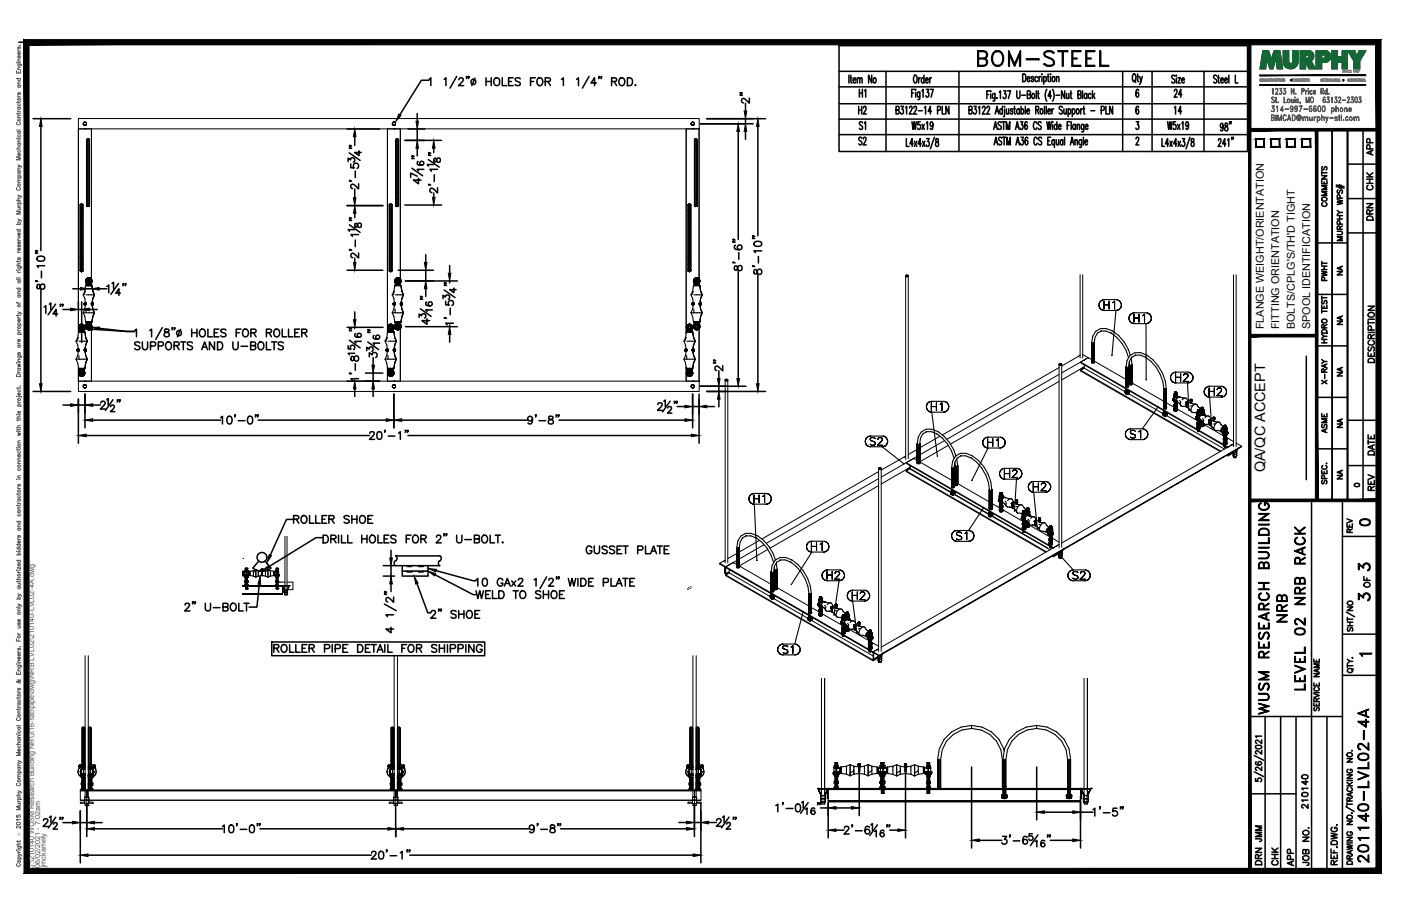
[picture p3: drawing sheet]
<svg xmlns="http://www.w3.org/2000/svg" width="432mm" height="279mm" viewBox="0 0 432 279" stroke-linecap="round" stroke-linejoin="round" font-family="sans-serif">
<defs><g id="words">
<text font-size="8.4" x="300.2" y="21.5">BOM-STEEL</text>
<g font-size="6.6">
<text x="397.6" y="193" transform="rotate(-90 397.6 193)">NRB</text>
<text x="403.2" y="213.8" transform="rotate(-90 403.2 213.8)">LEVEL 02 NRB RACK</text>
<text x="391.9" y="221.5" transform="rotate(-90 391.9 221.5)">WUSM RESEARCH BUILDING</text>
<text x="422.6" y="267.1" transform="rotate(-90 422.6 267.1)">201140-LVL02-4A</text>
</g>
<g font-size="6.2">
<text x="55.7" y="189.8">2&quot; U-BOLT</text>
<text x="131.6" y="191.9">2&quot; SHOE</text>
</g>
<g font-size="5.7">
<text x="89.3" y="162.6">ROLLER SHOE</text>
<text x="179.6" y="172.2">GUSSET PLATE</text>
<text x="145.3" y="185.9">WELD TO SHOE</text>
<text x="417.3" y="186.6">3</text>
<text x="83.3" y="202.5">ROLLER PIPE DETAIL FOR SHIPPING</text>
</g>
<g font-size="5.3">
<text x="263.5" y="31">H1</text>
<text x="360.5" y="31">24</text>
<text x="267.8" y="36.3" transform="rotate(-90 267.8 36.3)">H2</text>
<text x="267.8" y="41.3" transform="rotate(-90 267.8 41.3)">S1</text>
<text x="365.1" y="36.3" transform="rotate(-90 365.1 36.3)">14</text>
<text x="267.8" y="45.9" transform="rotate(-90 267.8 45.9)">S2</text>
<text x="417.7" y="163.3">0</text>
<text x="417.3" y="177.1">3</text>
<text x="389.8" y="260.7" transform="rotate(-90 389.8 260.7)">JMM</text>
<text x="389.8" y="267.8" transform="rotate(-90 389.8 267.8)">DRN</text>
<text x="399.7" y="268.1" transform="rotate(-90 399.7 268.1)">APP</text>
</g>
<g font-size="4.9">
<text x="424" y="49" transform="rotate(-90 424 49)">APP</text>
<text x="424" y="59.6" transform="rotate(-90 424 59.6)">CHK</text>
<text x="409.9" y="64.9" transform="rotate(-90 409.9 64.9)">COMMENTS</text>
<text x="424" y="69.1" transform="rotate(-90 424 69.1)">DRN</text>
<text x="409.9" y="87.8" transform="rotate(-90 409.9 87.8)">PWHT</text>
<text x="424.4" y="112.9" transform="rotate(-90 424.4 112.9)">DESCRIPTION</text>
<text x="409.9" y="119.6" transform="rotate(-90 409.9 119.6)">X-RAY</text>
<text x="409.9" y="134.8" transform="rotate(-90 409.9 134.8)">ASME</text>
<text x="424.4" y="141.5" transform="rotate(-90 424.4 141.5)">DATE</text>
<text x="424.4" y="152.4" transform="rotate(-90 424.4 152.4)">REV</text>
<text x="417.7" y="165.5" transform="rotate(-90 417.7 165.5)">REV</text>
<text x="423" y="182.4" transform="rotate(-90 423 182.4)">OF</text>
<text x="403.9" y="250.5" transform="rotate(-90 403.9 250.5)">210140</text>
<text x="394.8" y="268.1" transform="rotate(-90 394.8 268.1)">CHK</text>
<text x="404.3" y="268.1" transform="rotate(-90 404.3 268.1)">JOB NO.</text>
</g>
<g font-size="4.4">
<text x="414.5" y="86.1" transform="rotate(-90 414.5 86.1)">NA</text>
<text x="414.5" y="101.2" transform="rotate(-90 414.5 101.2)">NA</text>
<text x="414.5" y="117.1" transform="rotate(-90 414.5 117.1)">NA</text>
<text x="414.5" y="133" transform="rotate(-90 414.5 133)">NA</text>
<text x="389.9" y="145.7" transform="rotate(-90 389.9 145.7)">QA/QC ACCEPT</text>
<text x="414.5" y="148.9" transform="rotate(-90 414.5 148.9)">NA</text>
</g>
<text font-size="4" x="416.3" y="151.3">0</text>
<text font-size="3.5" x="417.7" y="203.6">1</text>
<g font-size="3.3">
<text x="389.5" y="101.5" transform="rotate(-90 389.5 101.5)">FLANGE WEIGHT/ORIENTATION</text>
<text x="394.3" y="101.5" transform="rotate(-90 394.3 101.5)">FITTING ORIENTATION</text>
<text x="399.1" y="101.5" transform="rotate(-90 399.1 101.5)">BOLTS/CPLG'S/TH'D TIGHT</text>
<text x="403.8" y="101.5" transform="rotate(-90 403.8 101.5)">SPOOL IDENTIFICATION</text>
</g>
<g font-size="2.2" fill="#545454">
<text x="10.5" y="267.5" transform="rotate(-90 10.5 267.5)">J:\210140 WUSM Research Building NRG\16-fab\pipe\dwg\NRB LVL02\210140-LVL02-4A.dwg</text>
<text x="12.4" y="267.5" transform="rotate(-90 12.4 267.5)">06/02/2021 - 7:02am</text>
<text x="14.1" y="267.4" transform="rotate(-90 14.1 267.4)">jmckamely</text>
</g>
<text font-size="1.3" fill="#545454" x="6.3" y="257.9" transform="rotate(-90 6.3 257.9)">Ó</text>
</g></defs>
<!-- layer: HP-HWS-HGR -->
<g fill="#000">
<circle cx="26.2" cy="93.4" r=".17"/>
<circle cx="27" cy="86" r=".17"/>
<circle cx="27.4" cy="87.4" r=".17"/>
<circle cx="28.1" cy="86.6" r=".17"/>
<circle cx="28.5" cy="93.4" r=".17"/>
<circle cx="121.5" cy="93.4" r=".17"/>
<circle cx="121.9" cy="86.6" r=".17"/>
<circle cx="122.3" cy="86" r=".17"/>
<circle cx="122.6" cy="87.4" r=".17"/>
<circle cx="123.3" cy="86.6" r=".17"/>
<circle cx="123.4" cy="86.6" r=".17"/>
<circle cx="123.7" cy="93.4" r=".17"/>
<circle cx="213.6" cy="93.4" r=".17"/>
<circle cx="214" cy="86.6" r=".17"/>
<circle cx="214.4" cy="86" r=".17"/>
<circle cx="214.7" cy="87.4" r=".17"/>
<circle cx="215.4" cy="86.6" r=".17"/>
<circle cx="215.5" cy="86.6" r=".17"/>
<circle cx="215.8" cy="93.4" r=".17"/>
<circle cx="24.1" cy="107.7" r=".17"/>
<circle cx="24.5" cy="101" r=".17"/>
<circle cx="24.5" cy="115" r=".17"/>
<circle cx="24.8" cy="115.7" r=".17"/>
<circle cx="24.8" cy="100.3" r=".17"/>
<circle cx="24.8" cy="100.4" r=".17"/>
<circle cx="24.8" cy="115.6" r=".17"/>
<circle cx="25.2" cy="101.7" r=".17"/>
<circle cx="25.2" cy="100.6" r=".17"/>
<circle cx="25.9" cy="115" r=".17"/>
<circle cx="25.9" cy="101" r=".17"/>
<circle cx="25.9" cy="101.5" r=".17"/>
<circle cx="26.3" cy="107.7" r=".17"/>
<circle cx="26.6" cy="100.2" r=".17"/>
<circle cx="26.7" cy="100.7" r=".17"/>
<circle cx="27" cy="101.3" r=".17"/>
<circle cx="28.1" cy="100.7" r=".17"/>
<circle cx="119.3" cy="107.7" r=".17"/>
<circle cx="119.7" cy="115" r=".17"/>
<circle cx="119.7" cy="101" r=".17"/>
<circle cx="119.8" cy="100.6" r=".17"/>
<circle cx="120.1" cy="100.3" r=".17"/>
<circle cx="120.1" cy="100.4" r=".17"/>
<circle cx="120.1" cy="115.7" r=".17"/>
<circle cx="120.1" cy="115.6" r=".17"/>
<circle cx="120.4" cy="100.6" r=".17"/>
<circle cx="120.4" cy="101.7" r=".17"/>
<circle cx="121.1" cy="100.6" r=".17"/>
<circle cx="121.1" cy="101" r=".17"/>
<circle cx="121.1" cy="115" r=".17"/>
<circle cx="121.2" cy="115" r=".17"/>
<circle cx="121.2" cy="101.5" r=".17"/>
<circle cx="121.2" cy="101" r=".17"/>
<circle cx="121.6" cy="107.7" r=".17"/>
<circle cx="121.9" cy="100.2" r=".17"/>
<circle cx="121.9" cy="100.7" r=".17"/>
<circle cx="122.3" cy="101.4" r=".17"/>
<circle cx="122.3" cy="101.3" r=".17"/>
<circle cx="123.3" cy="100.7" r=".17"/>
<circle cx="123.4" cy="100.7" r=".17"/>
<circle cx="123.4" cy="100.2" r=".17"/>
<circle cx="211.4" cy="107.7" r=".17"/>
<circle cx="211.8" cy="115" r=".17"/>
<circle cx="211.9" cy="100.6" r=".17"/>
<circle cx="212.2" cy="115.7" r=".17"/>
<circle cx="212.2" cy="100.4" r=".17"/>
<circle cx="212.2" cy="115.6" r=".17"/>
<circle cx="212.2" cy="100.3" r=".17"/>
<circle cx="212.5" cy="101.7" r=".17"/>
<circle cx="212.5" cy="100.6" r=".17"/>
<circle cx="213.1" cy="100.6" r=".17"/>
<circle cx="213.2" cy="101" r=".17"/>
<circle cx="213.2" cy="115" r=".17"/>
<circle cx="213.3" cy="115" r=".17"/>
<circle cx="213.3" cy="101" r=".17"/>
<circle cx="213.6" cy="107.7" r=".17"/>
<circle cx="214" cy="100.7" r=".17"/>
<circle cx="214.4" cy="101.4" r=".17"/>
<circle cx="214.4" cy="101.3" r=".17"/>
<circle cx="215.4" cy="100.7" r=".17"/>
<circle cx="215.5" cy="100.2" r=".17"/>
<circle cx="215.5" cy="100.7" r=".17"/>
<circle cx="347.7" cy="119" r=".17"/>
<circle cx="359.4" cy="125.8" r=".17"/>
<circle cx="365.6" cy="124.2" r=".17"/>
<circle cx="365.9" cy="124.5" r=".17"/>
<circle cx="367.2" cy="123.8" r=".17"/>
<circle cx="367.2" cy="123.4" r=".17"/>
<circle cx="369.2" cy="126.4" r=".17"/>
<circle cx="369.2" cy="133" r=".17"/>
<circle cx="370" cy="127.7" r=".17"/>
<circle cx="370.9" cy="127" r=".17"/>
<circle cx="371.1" cy="127.7" r=".17"/>
<circle cx="371.3" cy="128.1" r=".17"/>
<circle cx="372.9" cy="130.1" r=".17"/>
<circle cx="373" cy="129.5" r=".17"/>
<circle cx="374.3" cy="129.3" r=".17"/>
<circle cx="377.4" cy="137.8" r=".17"/>
<circle cx="377.4" cy="134.2" r=".17"/>
<circle cx="377.9" cy="135.2" r=".17"/>
<circle cx="378.2" cy="133.2" r=".17"/>
<circle cx="293.9" cy="150.1" r=".17"/>
<circle cx="305.6" cy="156.8" r=".17"/>
<circle cx="308.2" cy="152.5" r=".17"/>
<circle cx="308.2" cy="156.9" r=".17"/>
<circle cx="308.7" cy="154.8" r=".17"/>
<circle cx="308.8" cy="152" r=".17"/>
<circle cx="311.8" cy="155.2" r=".17"/>
<circle cx="312.1" cy="155.6" r=".17"/>
<circle cx="312.2" cy="155.2" r=".17"/>
<circle cx="313.4" cy="154.2" r=".17"/>
<circle cx="313.4" cy="154.9" r=".17"/>
<circle cx="315.3" cy="158" r=".17"/>
<circle cx="316.2" cy="158.6" r=".17"/>
<circle cx="316.2" cy="158.7" r=".17"/>
<circle cx="316.4" cy="157.3" r=".17"/>
<circle cx="317.6" cy="159.2" r=".17"/>
<circle cx="75.5" cy="177.2" r=".17"/>
<circle cx="75.6" cy="179.6" r=".17"/>
<circle cx="75.6" cy="177.6" r=".17"/>
<circle cx="75.6" cy="179.1" r=".17"/>
<circle cx="76.2" cy="175.3" r=".17"/>
<circle cx="76.3" cy="178" r=".17"/>
<circle cx="76.6" cy="177.3" r=".17"/>
<circle cx="79.6" cy="176" r=".17"/>
<circle cx="80.7" cy="177.5" r=".17"/>
<circle cx="80.8" cy="175.5" r=".17"/>
<circle cx="80.8" cy="176.1" r=".17"/>
<circle cx="85.2" cy="175.3" r=".17"/>
<circle cx="85.6" cy="175.3" r=".17"/>
<circle cx="315.3" cy="162.5" r=".17"/>
<circle cx="315.8" cy="160" r=".17"/>
<circle cx="320.3" cy="160.4" r=".17"/>
<circle cx="320.5" cy="160.4" r=".17"/>
<circle cx="323.5" cy="162.8" r=".17"/>
<circle cx="323.6" cy="162.2" r=".17"/>
<circle cx="324.1" cy="168.8" r=".17"/>
<circle cx="75.5" cy="180.3" r=".17"/>
<circle cx="76.2" cy="181.6" r=".17"/>
<circle cx="85.2" cy="181.6" r=".17"/>
<circle cx="85.6" cy="181.6" r=".17"/>
<circle cx="212.6" cy="181.3" r=".17"/>
<circle cx="212.6" cy="181.2" r=".17"/>
<circle cx="212.7" cy="181.2" r=".17"/>
<circle cx="238.3" cy="182.2" r=".17"/>
<circle cx="250" cy="188.9" r=".17"/>
<circle cx="252.6" cy="189" r=".17"/>
<circle cx="252.6" cy="187.9" r=".17"/>
<circle cx="252.6" cy="184.6" r=".17"/>
<circle cx="256.5" cy="187.7" r=".17"/>
<circle cx="257.8" cy="187" r=".17"/>
<circle cx="259.7" cy="194.6" r=".17"/>
<circle cx="259.7" cy="190.1" r=".17"/>
<circle cx="259.7" cy="193.4" r=".17"/>
<circle cx="260.2" cy="192.1" r=".17"/>
<circle cx="260.2" cy="189.6" r=".17"/>
<circle cx="260.5" cy="190.7" r=".17"/>
<circle cx="260.6" cy="190.9" r=".17"/>
<circle cx="261.7" cy="190.8" r=".17"/>
<circle cx="263.5" cy="192.6" r=".17"/>
<circle cx="263.6" cy="193.2" r=".17"/>
<circle cx="263.6" cy="192.7" r=".17"/>
<circle cx="264.7" cy="192.5" r=".17"/>
<circle cx="264.9" cy="192.5" r=".17"/>
<circle cx="264.9" cy="192" r=".17"/>
<circle cx="268.5" cy="198.3" r=".17"/>
<circle cx="268.6" cy="195.7" r=".17"/>
<circle cx="268.8" cy="196.4" r=".17"/>
<circle cx="267.9" cy="200.8" r=".17"/>
<circle cx="268" cy="200.9" r=".17"/>
<circle cx="24.4" cy="236.1" r=".17"/>
<circle cx="24.8" cy="236.1" r=".17"/>
<circle cx="24.9" cy="236.3" r=".17"/>
<circle cx="27.3" cy="237.3" r=".17"/>
<circle cx="28.5" cy="237.3" r=".17"/>
<circle cx="29.2" cy="236.9" r=".17"/>
<circle cx="29.2" cy="236" r=".17"/>
<circle cx="120.1" cy="236.1" r=".17"/>
<circle cx="120.1" cy="236.3" r=".17"/>
<circle cx="122.5" cy="238.9" r=".17"/>
<circle cx="122.5" cy="239.6" r=".17"/>
<circle cx="122.5" cy="237.3" r=".17"/>
<circle cx="122.6" cy="237.3" r=".17"/>
<circle cx="124.4" cy="236" r=".17"/>
<circle cx="124.4" cy="236.9" r=".17"/>
<circle cx="212.2" cy="236.3" r=".17"/>
<circle cx="214.6" cy="238.9" r=".17"/>
<circle cx="214.6" cy="239.6" r=".17"/>
<circle cx="214.6" cy="237.3" r=".17"/>
<circle cx="214.7" cy="238.6" r=".17"/>
<circle cx="214.7" cy="237.3" r=".17"/>
<circle cx="216.5" cy="236.9" r=".17"/>
<circle cx="216.5" cy="236" r=".17"/>
<circle cx="256.9" cy="238.1" r=".17"/>
<circle cx="257.2" cy="239.3" r=".17"/>
<circle cx="257.2" cy="236.1" r=".17"/>
<circle cx="257.2" cy="236.8" r=".17"/>
<circle cx="258.5" cy="236.8" r=".17"/>
<circle cx="264.7" cy="235.5" r=".17"/>
<circle cx="264.7" cy="236.4" r=".17"/>
<circle cx="264.9" cy="236.4" r=".17"/>
<circle cx="265" cy="235.5" r=".17"/>
<circle cx="265" cy="236.4" r=".17"/>
<circle cx="271.5" cy="238.7" r=".17"/>
<circle cx="272.4" cy="236.1" r=".17"/>
<circle cx="272.8" cy="236.8" r=".17"/>
<circle cx="279" cy="236.4" r=".17"/>
<circle cx="279.2" cy="236.4" r=".17"/>
<circle cx="287" cy="238.2" r=".17"/>
<circle cx="25.3" cy="243" r=".17"/>
<circle cx="27.2" cy="243" r=".17"/>
<circle cx="120.5" cy="243" r=".17"/>
<circle cx="122.5" cy="243" r=".17"/>
<circle cx="212.6" cy="243" r=".17"/>
<circle cx="214.6" cy="243" r=".17"/>
<circle cx="257.2" cy="241" r=".17"/>
<circle cx="257.2" cy="242.7" r=".17"/>
<circle cx="271.3" cy="242.7" r=".17"/>
<circle cx="271.5" cy="241.6" r=".17"/>
<circle cx="272.4" cy="242.7" r=".17"/>
<circle cx="272.4" cy="241" r=".17"/>
<circle cx="309.1" cy="242.6" r=".17"/>
<circle cx="329.2" cy="242.6" r=".17"/>
</g>
<g fill="none" stroke="#000" stroke-width=".34">
<path d="M26.7 43v20.5M26.7 43v20.5l.2 .2M26.7 43v.3M26.9 42.9v20.8M26.9 42.9l-.2 .1M27.1 42.8l-.4 .2M27.1 42.8l.4 .2M27.1 42.8v20.9h.3M27.1 42.8l-.2 .1M27.1 42.8l.3 .1M27.4 42.9v20.8M27.4 42.9l.1 .1"/>
<path d="M27.5 43v20.5zM122 43l-.1 16.1 .1 4.4 .2 .2M122 43v16.3M122 43l-.1 .3M122.2 42.9v20.8M122.2 42.9l-.2 .1M122.4 42.8l-.4 .2M122.4 42.8l.4 .2M122.4 42.8v20.9h.2M122.4 42.8l-.2 .1M122.4 42.8l.2 .1M122.6 42.9v20.8"/>
<path d="M122.6 42.9l.2 .1M122.8 43v20.5zM214.1 43l-.1 16.1 .1 4.4 .1 .2M214.1 43v16.3M214.1 43l-.1 .3M214.2 42.9v20.8M214.2 42.9l-.1 .1M214.5 42.8l-.4 .2M214.5 42.8l.4 .2M214.5 42.8v20.9h.2M214.5 42.8l-.3 .1M214.5 42.8l.2 .1"/>
<path d="M214.7 42.9v20.8M214.7 42.9l.2 .1M214.9 43v20.5zM24.8 63.1v20.5M24.8 63.1v20.5l.1 .1M24.8 63.1l-.1 .3M24.9 63v20.7M24.9 63l-.1 .1M25.1 62.9l-.3 .2M25.1 62.9l.5 .2M25.1 62.9v20.9l.3-.1M25.1 62.9l-.2 .1"/>
<path d="M25.1 62.9l.3 .1M25.4 63v20.7M25.4 63l.2 .1M25.6 63.1v20.5v-2.2M25.6 63.1v16.3M26.7 63.2v.3M26.7 63.5l.2 .2-.2-.2M26.9 63.7h.2M27.1 63.7h.3h-.3M27.5 63.5l.1-.3-.1 .3M27.5 63.5l-.1 .2M120 63.1v16.1v4.4l.2 .1"/>
<path d="M120 63.1v16.3M120 63.1v.3M120.2 63v20.7M120.2 63l-.2 .1M120.4 62.9l-.4 .2M120.4 62.9l.4 .2M120.4 62.9v20.9l.2-.1M120.4 62.9l-.2 .1M120.4 62.9l.2 .1M120.6 63v20.7M120.6 63l.2 .1M120.8 63.1v20.5z"/>
<path d="M121.9 61.3l.1 2.2M121.9 63.2l.1 .3M122 63.5l.2 .2-.2-.2M122.2 63.7h.2M122.4 63.7h.2h-.2M122.8 63.5l.1-.3-.1 .3M122.8 63.5l-.2 .2M212.1 63.1l-.1 16.1 .1 4.4 .1 .1M212.1 63.1v16.3M212.1 63.1l-.1 .3M212.2 63v20.7M212.2 63l-.1 .1"/>
<path d="M212.5 62.9l-.4 .2M212.5 62.9l.4 .2M212.5 62.9v20.9l.2-.1M212.5 62.9l-.3 .1M212.5 62.9l.2 .1M212.7 63v20.7M212.7 63l.2 .1M212.9 63.1v20.5zM214 61.3l.1 2.2M214 63.2l.1 .3M214.1 63.5l.1 .2-.1-.2M214.2 63.7h.3"/>
<path d="M214.5 63.7h.2h-.2M214.9 63.5l.1-.3-.1 .3M214.9 63.5l-.2 .2M24.7 83.3l.1 .3M24.8 83.6l.1 .1-.1-.1M24.9 83.7l.2 .1M25.1 83.8l.3-.1-.3 .1M25.2 99.9v.1M25.2 99.9l-.9 .5M25.2 99.9l.5 .2M25.6 83.6v-.3v.3M25.6 83.6l-.2 .1"/>
<path d="M25.6 96.5l.5 1.1 .3 1.7 .1-.1M25.6 90.9l.5 1.2 .2 1.3M25.6 96.5h.9M26 93.5v.4zM26 93.9h.1M26 93.5v.3l.4 .1M26 93.5v.3M26.1 93.4l-.2 .3 .1 .2v-.4l.2 .6M26.1 93.4l-.1 .1M26.1 93.5h.1M26.1 93.6v.2zM26.1 93.8h.1"/>
<path d="M26.1 93.5l-.1 .3M26.2 93.6v.2M26.2 93.6h-.1M26.2 93.4h-.1h.1M26.2 93.5h.1M26.2 93.5l.2 .1-.2 .2M26.2 93.4h.1M26.2 93.4l.2 .1-.2-.1M26.2 93.4v.1M26.2 93.9v.2M26.2 93.5v.3M26.2 93.4l-.1 .1"/>
<path d="M26.2 93.4l.2 .1M26.2 93.4h.2M26.2 93.5l.2 .1M26.2 93.4h-.1M26.2 93.5v.1M26.3 93.6h.1M26.3 94l-.2 1.3-.5 1.2M26.4 88h1.9M26.4 99.3h1.9M26.4 89.8l-.5 1.1h-.3M26.4 93.4v.1M26.4 93.9h.1"/>
<path d="M26.4 93.6v.2M26.4 94l.1-.1-.1 .1M26.4 93.4l.1 .4v-.3M26.4 93.8h-.2M26.4 94l-.2 .1M26.4 93.5h.1M26.4 93.4l.1 .1M26.5 88.2l-.1-.2-.3 1.8-.5 1.1M26.5 90.9h2.6M26.5 95.3v1.2h2.6M26.5 93.9v-.4l-.1 .5M26.5 93.5l-.1-.1 .1 .1"/>
<path d="M26.5 93.5v.4zM26.5 93.9l-.1 .1M26.5 93.8l-.1 .1M26.6 87.1v.1M26.6 86.6l.1 1.2M26.6 99.6l.1 1.1zM26.6 87.2h.1M26.6 86.6h.1M26.6 87.8h1.5M26.6 99.6h1.5M26.7 86.6h-.1M26.7 86.6h.1"/>
<path d="M26.7 86.9v.1M26.7 86.3v.3M26.7 99.6v1.5M26.7 86.3v.7M26.7 87l.3 .3M26.8 86l-.4 .6 .2 .5M26.8 86l-.4 .8 .2 .4M26.9 99.2v.4M26.9 87.8v.4M27 87.3l.2 .1M27 87.8v.2M27 99.3v.3"/>
<path d="M27 86h.7a.69 .69 0 0 1 0 1.2h-.7a.69 .69 0 0 1 0-1.2zM27 86.5l.2 .5M27.2 85.8l-.4 .2M27.2 85.8h.4M27.2 87l.2 .1M27.2 87.8v.2M27.2 99.3v.3M27.2 87.4h.2h-.2M27.2 87h.2M27.4 85.7a.97 .97 0 0 0-.9 .5 .97 .97 0 0 0 .1 1.1M27.4 85.9l.3 .1M27.4 87h.1l-.1 .1"/>
<path d="M27.4 87.8v.4M27.4 85.7v.1M27.4 85.9v.1M27.4 86.1v.2M27.4 87l.1 .4M27.4 99.2v.4M27.4 85.9l-.7 .4M27.4 86.3l-.4 .2M27.4 86.3h.1M27.4 85.7l.8 .5M27.4 85.9l-.4 .1M27.5 87.4h.1"/>
<path d="M27.5 87.4l.2-.1zM27.5 87l-.1 .1M27.5 86.3l.2 .2M27.6 87.8v.2M27.6 99.3v.3M27.6 85.8l.4 .2M27.7 86.5l-.2 .5M27.7 86.5v.4M27.7 86.9l-.2 .1M27.7 86l.3 .3M27.8 87.8v.2M27.8 99.3v.3"/>
<path d="M27.9 88v.2M27.9 99.2v.1M28 86l.2 .2M28 86l.2 .3M28 86.3v.7M28 86.3l.1 1.5M28 87l-.3 .3M28 86.9v.1M28.1 86.7v1.1M28.1 99.6v1.1M28.1 87.8v-1.2v1.2M28.1 99.6l-.1 1.5"/>
<path d="M28.2 93.5v.4zM28.2 93.9l.1 .1-.1-.1M28.2 87.1l-.1 .1M28.2 86.2v.1M28.2 86.2v1M28.2 86.3l.1 .5M28.2 88.2l.1-.2 .3 1.8M28.2 93.5l.3 .5 .2-.2M28.2 93.5v.3M28.2 87.2l-.1 .1M28.3 86.8l-.1 .3M28.3 86.8l-.2 .4"/>
<path d="M28.3 93.4l-.1 .5v-.4v.4l.3 .2M28.3 93.4l-.1 .1M28.3 93.5h.1M28.3 93.6v.2zM28.3 93.8h.1M28.3 93.5l-.1 .3M28.3 88.2l.3 1.6M28.4 93.6v.2h.2M28.4 93.6h.2M28.4 94l.2 1.3M28.4 93.6h-.1M28.5 93.4h-.2h.2"/>
<path d="M28.5 93.5l.1 .1M28.5 93.5l.1 .3zM28.5 93.4h.1M28.5 94.1l.1-.1-.1 .1M28.5 93.4v.1M28.5 93.9v.2M28.5 93.4l-.2 .1M28.5 93.4l.2 .1M28.5 93.4l.3 .1M28.5 93.4h-.2M28.5 93.5l-.1 .1M28.6 93.6h.1"/>
<path d="M28.6 97.6l-.3 1.7-.1-.1M28.6 95.3l.5 1.2-.5 1.1M28.6 89.8l.5 1.1-.5 1.2M28.6 93.9h.1M28.6 93.6v.2M28.6 92.1l-.2 1.3M28.6 95.3l.5 1.2M28.6 89.8l.5 1.1M28.6 94l.2-.1-.2 .1M28.6 94l-.1 .1M28.7 93.5v.3zM28.7 93.5v.3"/>
<path d="M28.8 93.5l-.2 .5M28.8 93.5v.4M28.8 93.5l-.2-.1 .2 .1M28.8 93.9l-.2 .1M29.1 96.5l-.5 1.1M29.1 90.9l-.5 1.2M120 81.4v2.2M120 83.3v.3M120 83.6l.2 .1-.2-.1M120.2 83.7l.2 .1M120.4 83.8l.2-.1-.2 .1M120.4 99.9a.97 .97 0 0 0-.9 .6 .97 .97 0 0 0 .2 1"/>
<path d="M120.4 99.9a.97 .97 0 0 1 .9 .6 .97 .97 0 0 1-.1 1M120.4 99.9v.1M120.8 83.6l.1-.3-.1 .3M120.8 83.6l-.2 .1M120.9 96.5l.5 1.1 .3 1.7 .1-.1M120.9 96.5h.9M120.9 90.9l.5 1.2 .2 1.3M121.2 93.5v.4zM121.2 93.9l.2 .1-.2-.1M121.2 93.5v.3l.3 .2 .3-.5M121.2 93.5v.3M121.4 93.6v.2z"/>
<path d="M121.4 93.8h.1M121.4 93.4l-.2 .5v-.4v.4l.3 .2M121.4 93.4l-.2 .1M121.4 93.5h-.2h.2M121.4 93.5h-.2l.2 .4-.2-.1M121.4 93.6v.2v-.2l.3 .2M121.5 93.4h-.1h.1M121.5 93.5h.1M121.5 93.5l.1 .3zM121.5 93.4h.1M121.5 93.4v.1M121.5 93.9v.2"/>
<path d="M121.5 93.4l.3 .1M121.5 93.5l-.1 .1M121.5 93.4l-.1 .1M121.5 93.5l.1 .1M121.5 93.4h-.1M121.6 94l-.2 1.3-.5 1.2M121.6 93.6h.1M121.6 89.8l-.5 1.1h-.2M121.7 93.9h.1M121.7 93.6v.2M121.7 88h1.9M121.7 99.3h1.9"/>
<path d="M121.7 94l.1-.1-.1 .1M121.7 94l-.2 .1M121.8 88.2l-.1-.2-.3 1.8-.5 1.1M121.8 95.3v1.2h2.6M121.8 93.5v.3zM121.8 90.9h2.6M121.8 93.5l-.1 .5M121.8 93.5v.4M121.8 93.5l-.1-.1 .1 .1M121.8 93.9l-.1 .1M121.9 87.8h1.5M121.9 99.6h1.5"/>
<path d="M121.9 87.2h.1M121.9 86.6l.1 1.2M121.9 86.6h.1M121.9 86.9l.1 .1M122 86.3l-.1 .3M122 86.3v.7M122 87l.3 .3M122 86l-.3 .6 .2 .6M122 86l-.3 .8 .2 .4M122.1 99.2l.1 .4M122.2 87.8l-.1 .4M122.2 87.8v.2"/>
<path d="M122.2 99.3v.3M122.3 86a.69 .69 0 0 0 0 1.2h.7a.69 .69 0 0 0 0-1.2M122.3 86h.7M122.3 86l-.3 .3M122.3 87.3l.2 .1M122.4 87.8v.2M122.4 99.3v.3M122.4 85.8h.4M122.4 85.8l-.4 .2M122.4 87h.4M122.5 87.4h.1h-.1M122.5 87h.1"/>
<path d="M122.6 85.7a1 1 0 0 0-.9 .5 1 1 0 0 0 .2 1.1M122.6 86.3l-.3 .2 .1 .5M122.6 85.9l.4 .1M122.6 86.3l-.3 .3 .2 .4M122.6 87.8v.4M122.6 86.3l.4 .3-.2 .4M122.6 85.7v.1M122.6 85.9v.1M122.6 86.1v.2M122.6 87l.2 .4M122.6 99.2v.4M122.6 85.9l-.3 .1"/>
<path d="M122.6 86.3l.4 .2M122.6 85.7l.9 .5M122.8 87.4h-.2h.2M122.8 87.4l.2-.1zM122.8 87h-.2M122.8 87.8v.2M122.8 99.3v.3M122.8 85.8l.4 .2M123 86.5v.4M123 86.9l-.2 .1M123 87.8v.2M123 99.3v.3"/>
<path d="M123 86l.3 .3M123.1 87.8v.4M123.1 99.2v.4M123.2 86l.2 .2M123.2 86l.3 .3M123.3 86.3v.7M123.3 87l-.3 .3M123.3 86.3v.3M123.3 86.9v.1M123.3 86.7l.1 1.1M123.3 86.6l.1 1.2M123.3 86.6h.1"/>
<path d="M123.4 99.6l-.1 1.1M123.4 86.6v1.2zM123.4 99.6l-.1 1.5M123.4 93.5v.4zM123.4 93.9l.2 .1-.2-.1M123.4 86.2l.1 .1M123.5 86.2v1M123.5 86.3l.1 .5M123.5 88.2l.1-.2 .3 1.8M123.5 93.5v.3l.4 .1M123.5 93.5v.3M123.5 87.2l-.1 .1"/>
<path d="M123.6 93.4l-.2 .5v-.4v.4l.3 .2M123.6 86.8l-.2 .3M123.6 93.4l-.2 .1M123.6 93.5h.1M123.6 93.6v.2zM123.6 93.8h.1M123.6 93.5l-.1 .3M123.6 88.2l.3 1.6M123.6 94l.3 1.3M123.7 93.6l-.1 .2v-.2l.3 .2M123.7 93.6h.1M123.7 93.6h-.1"/>
<path d="M123.7 93.4h-.1h.1M123.7 93.5l.1 .1M123.7 93.5l.1 .3zM123.7 93.4h.1M123.7 93.4l.2 .1-.2-.1M123.7 94.1l.2-.1-.2 .1M123.7 93.4v.1M123.7 93.9v.2M123.7 93.4l-.1 .1M123.7 93.4l.2 .1M123.7 93.4h.2M123.7 93.5l.2 .1"/>
<path d="M123.7 93.4h-.1M123.7 93.5v.1M123.8 93.6h.1M123.9 97.6l-.3 1.7-.1-.1M123.9 95.3l.5 1.2-.5 1.1M123.9 89.8l.5 1.1-.5 1.2M123.9 92.1l-.3 1.3M123.9 95.3l.5 1.2M123.9 89.8l.5 1.1M123.9 93.4v.1M123.9 93.9h.1M123.9 93.6v.2"/>
<path d="M123.9 94l.1-.1-.1 .1M123.9 93.4l.1 .4v-.3M123.9 94l-.2 .1M123.9 93.5h.1M123.9 93.4l.1 .1M124 93.9v-.4l-.1 .5M124 93.5l-.1-.1 .1 .1M124 93.5v.4zM124 93.9l-.1 .1M124 93.8l-.1 .1M124.4 96.5l-.5 1.1M124.4 90.9l-.5 1.2"/>
<path d="M212 81.4l.1 2.2M212 83.3l.1 .3M212.1 83.6l.1 .1-.1-.1M212.2 83.7l.3 .1M212.5 83.8l.2-.1-.2 .1M212.5 99.9a.97 .97 0 0 0-.9 .6 .97 .97 0 0 0 .2 1M212.5 99.9a.97 .97 0 0 1 .9 .6 .97 .97 0 0 1-.1 1M212.5 99.9v.1M212.9 83.6l.1-.3-.1 .3M212.9 83.6l-.2 .1M213 96.5l.5 1.1 .2 1.7 .2-.1M213 96.5h.9"/>
<path d="M213 90.9l.5 1.2 .2 1.3M213.3 93.5v.4zM213.3 93.9l.1 .1-.1-.1M213.4 93.4l-.1 .5v-.4v.4l.3 .2M213.4 93.4l-.1 .1M213.5 93.5l-.2 .3v-.3l.3 .5 .3-.5M213.5 93.5h.1M213.5 93.6v.2zM213.5 93.8h.1M213.5 93.6v.2v-.2l.2 .2M213.5 93.6h.1M213.6 93.4h-.2h.2"/>
<path d="M213.6 93.5h.1M213.6 93.5l.1 .3zM213.6 93.4h.1M213.6 93.4v.1M213.6 93.9v.2M213.6 93.4l-.1 .1M213.6 93.4l.3 .1M213.6 93.5l.1 .1M213.6 93.4h-.2M213.6 93.5l-.1 .1M213.7 93.6h.1M213.7 89.8l-.5 1.1h-.2"/>
<path d="M213.7 94l-.2 1.3-.5 1.2M213.7 93.9h.1M213.7 93.6v.2M213.7 88h2M213.7 99.3h2M213.8 94l.1-.1-.1 .1M213.8 94l-.2 .1M213.9 88.2l-.2-.2-.2 1.8-.5 1.1M213.9 95.3v1.2h2.5M213.9 93.5v.3zM213.9 90.9h2.5M213.9 86.2l.1 1"/>
<path d="M213.9 93.5l-.1 .5M213.9 93.5v.4M213.9 93.5l-.1-.1 .1 .1M213.9 93.9l-.1 .1M214 86.6l.1 1.2M214 86.6h.1M214 87.8h1.5M214 99.6h1.5M214.1 86.9v.1M214.1 86.3l-.1 .3M214.1 86l-.2 .3v.9M214.1 86.3v.7"/>
<path d="M214.1 86.3h.1M214.1 87l.5 .4M214.2 88v.2M214.2 99.2v.1M214.3 87.8v.2M214.3 99.3v.3M214.4 86a.69 .69 0 0 0 0 1.2h.6a.65 .65 0 0 0 .4-.6 .65 .65 0 0 0-.4-.6M214.4 86h.6M214.4 86l-.3 .3M214.4 86.5l.1 .5M214.5 87.8v.2M214.5 99.3v.3"/>
<path d="M214.5 85.8l.8 .2M214.5 85.8l-.4 .2M214.5 87h.4M214.5 87h.2M214.6 87.4h.1M214.7 85.7a.97 .97 0 0 0-.9 .5 .97 .97 0 0 0 .2 1.1M214.7 86.3l-.4 .3 .2 .4M214.7 85.9l.4 .1M214.7 85.7a.97 .97 0 0 1 .9 .5 .97 .97 0 0 1-.1 1.1M214.7 87.8v.4M214.7 85.7v.1M214.7 85.9v.1"/>
<path d="M214.7 86.1v.2M214.7 87l.2 .4M214.7 99.2v.4M214.7 85.9l-.3 .1M214.7 85.9l.3 .1M214.7 86.3l.3 .2M214.7 86.3h-.2M214.9 87.4h-.2h.2M214.9 87.4l.2-.1zM214.9 87h-.2M215 87.8v.2M215 99.3v.3"/>
<path d="M215 86.5v.4M215 86.9l-.1 .1M215.1 87.8v.2M215.1 99.3v.3M215.1 86l.2 .3M215.2 87.8v.2M215.2 99.3v.3M215.2 88v.2M215.2 99.2v.1M215.3 86.3v.7M215.3 87l-.2 .3M215.3 86l.2 .3"/>
<path d="M215.3 86.3l.1 .3M215.4 86.9l-.1 .1M215.4 86.7l.1 1.1M215.4 86.6l.1 1.2M215.4 86.6h.1M215.5 99.6l-.1 1.1M215.5 86.6v1.2zM215.5 99.6l-.2 1.5M215.5 86.3l.1 .5M215.5 93.5v.4zM215.5 93.9l.2 .1-.2-.1M215.5 93.5l.2 .4 .4-.1"/>
<path d="M215.5 93.5v.3M215.6 88.2l.1-.2 .2 1.8M215.6 86.8l-.1 .4zM215.7 93.5h.1M215.7 93.6v.2zM215.7 93.8h.1M215.7 93.4l-.2 .5v-.4v.4l.3 .2M215.7 93.5l-.2 .3M215.7 93.4l-.2 .1M215.7 88.2l.2 1.6M215.8 94l.1 1.3M215.8 93.4h-.1h.1"/>
<path d="M215.8 93.5l.1 .1M215.8 93.5l.1 .3zM215.8 93.4l-.1 .1 .1-.1M215.8 93.4h.1M215.8 94.1l.2-.1-.2 .1M215.8 93.4v.1M215.8 93.9v.2M215.8 93.5l-.1 .1M215.8 93.4l-.1 .1M215.8 93.4l.3 .1M215.8 93.4h-.1M215.9 93.6l-.2 .2v-.2l.3 .2"/>
<path d="M215.9 93.6h.1M215.9 97.6l-.2 1.7-.1-.1M215.9 95.3l.5 1.2-.5 1.1M215.9 89.8l.5 1.1-.5 1.2M215.9 92.1l-.1 1.3M215.9 95.3l.5 1.2M215.9 89.8l.5 1.1M216 93.9h.1M216 93.6v.2M216 94l.1-.1-.1 .1M216 94l-.2 .1M216.1 93.5v.3z"/>
<path d="M216.1 93.5v.3M216.1 93.5l-.1 .5M216.1 93.5v.4M216.1 93.5l-.1-.1 .1 .1M216.1 93.9l-.1 .1M216.4 96.5l-.5 1.1M216.4 90.9l-.5 1.2M338.7 94.1l.1 .5-.1-.5M338.8 93.6l-.1 .5 .1-.5M338.8 94.6l.2 .5-.2-.5M339 93.1l-.2 .5 .2-.5M339 95.1l.4 .3-.4-.3"/>
<path d="M339.4 92.7l-.4 .4 .4-.4M339.4 95.4l.5 .3-.5-.3M339.9 92.5l-.5 .2 .5-.2M339.9 95.7h.5h-.5M340.3 92.9v2.4v-2.4M340.3 94h1.5h-1.5M340.4 92.4l-.5 .1 .5-.1M340.4 95.7h3.5M340.4 92.4h3.5M341.8 92.9v2.4v-2.4M343 93.3l.2-.1-.2 .1M343.2 93.2l.3-.3-.3 .3"/>
<path d="M343.5 92.9v2.4v-2.4M343.9 95.7h.6h-.6M343.9 95.7l-1.2 13.9M344.5 92.5l-.6-.1 .6 .1M344.5 95.7l.4-.3-.4 .3M344.9 92.7l-.4-.2 .4 .2M344.9 95.4l.4-.3-.4 .3M345.3 93.1l-.4-.4 .4 .4M345.3 95.1l.3-.5-.3 .5M345.6 93.6l-.3-.5 .3 .5M345.6 94.6v-.5v.5M345.6 94.1v-.5v.5"/>
<path d="M348 98.2l.1 .5-.1-.5M348.1 97.6l-.1 .6 .1-.6M348.1 98.7l.2 .4-.2-.4M348.3 97.1l-.2 .5 .2-.5M348.3 99.1l.3 .4-.3-.4M348.6 96.8l-.3 .3 .3-.3M348.6 99.5l.5 .2-.5-.2M349.1 96.5l-.5 .3 .5-.3M349.1 99.7l.5 .1-.5-.1M349.5 96.9v2.4v-2.4M349.5 98.1h1.6h-1.6M349.6 96.5h-.5h.5"/>
<path d="M349.6 96.5h3.6M349.6 99.8h3.6M351.1 96.9v2.4v-2.4M352.2 97.4l.2-.1-.2 .1M352.4 97.3l.3-.4-.3 .4M352.7 96.9v2.4v-2.4M353.2 99.8l.5-.1-.5 .1M353.2 99.8l.1 17.3M353.7 96.5h-.5h.5M353.7 99.7l.5-.2-.5 .2M354.2 96.8l-.5-.3 .5 .3M354.2 99.5l.3-.4-.3 .4"/>
<path d="M354.5 97.1l-.3-.3 .3 .3M354.5 99.1l.3-.4-.3 .4M354.8 97.6l-.3-.5 .3 .5M354.8 98.7l.1-.5-.1 .5M354.9 98.2l-.1-.6 .1 .6M23.4 110.8l.5 1.1 .3 1.8 .1-.2M23.4 105.2l.5 1.2 .3 1.3M23.4 110.8h.9M23.8 107.8v.3zM23.8 108.1l.1 .2-.1-.2M23.8 108.1v-.2l.1 .3M23.9 107.9v.2z"/>
<path d="M23.9 108.1h.1M23.9 107.7l-.2 .3 .1 .1v-.3l.1 .5-.1-.2M23.9 107.7l-.1 .1M23.9 107.8l-.1 .1 .1-.1M23.9 108.2l-.1-.1 .3 .2M23.9 107.8l-.1 .1 .1 .3-.1-.1M23.9 108.2l.2 .1M24 107.9v.2h.2M24 107.9h-.1M24 107.9h.2M24.1 107.6l-.2 .1 .2-.1M24.1 107.9h.1"/>
<path d="M24.1 107.9l.1 .2zM24.1 107.7h.1M24.1 108.2v.1M24.1 107.7l-.2 .1M24.1 107.7l.2 .2M24.1 107.6l.3 .2M24.1 107.6l-.2 .1M24.1 107.6v.2M24.2 107.9h.1M24.2 108.3l-.3 1.3-.5 1.2M24.2 104.1l-.5 1.1h-.3M24.2 108.2v.1"/>
<path d="M24.2 108.2h.1M24.2 107.9v.2M24.2 102.3h2M24.2 113.7h2M24.2 108.3l.2-.2-.2 .2M24.2 108.3h-.1M24.3 100.4l-.1 .6 .3 .5M24.3 114.5a.97 .97 0 0 0 .9 1.5M24.3 102.5l-.1-.2-.3 1.8-.5 1.1M24.3 109.6v1.2h2.6M24.3 107.9v.2zM24.3 107.9v.2"/>
<path d="M24.3 105.2h2.6M24.3 108.1l-.2 .2M24.4 100.5v1M24.4 114.6v.9l.6 .4M24.4 107.8l-.2 .5M24.4 107.8v.3M24.4 107.8l-.2-.1 .2 .1M24.4 108.1l-.2 .2M24.4 114.5a.92 .92 0 0 0 .6 1.4M24.4 101.5h.1M24.4 102.1h1.5M24.4 113.9h1.5"/>
<path d="M24.5 101v1.1M24.5 115v-1.1v1.5M24.5 100.9v.1M24.5 115v.1M24.5 114.5l-.1 .1M24.5 114.4l-.2 .1M24.5 101.2v.1M24.5 100.6v.4M24.5 100.6v.7M24.5 114.7v.7M24.5 115.4l.3 .3M24.5 114.7v.1"/>
<path d="M24.5 101.3l.3 .3M24.7 102.3v.2M24.7 113.5v.2M24.7 100.1l-.3 .4M24.8 102.1v.2M24.8 113.7v.2M24.8 100.4a.69 .69 0 0 0 0 1.1M24.8 114.5a.69 .69 0 0 0 0 1.1M24.8 114.5h.7a.69 .69 0 0 1 0 1.1M24.8 100.3l-.3 .3M24.8 114.4l-.3 .3M24.8 101.6h.8"/>
<path d="M24.8 115.7l.4 .1M24.8 100.4h.7M24.8 115.6h.7M24.8 101.6h.2M24.9 101.6h.1M25 100.1a.92 .92 0 0 0-.6 1.4M25 115.9h.4M25 102.1v.2M25 113.7v.2M25 100.1h.4M25 101.6l.2 .1-.2-.1M25 114.3h.2h-.2"/>
<path d="M25 114.3l-.2 .1M25 114.3h.3M25.2 100.6l-.4 .4 .4 .3M25.2 114.6l-.4 .4 .4 .4M25.2 100.2l.4 .1M25.2 114.7l-.4 .3 .4 .4M25.2 102.1v.4M25.2 100.2v.4M25.2 101.3v.4l.1-.1M25.2 113.5v.4M25.2 114.3v.4M25.2 115.4v.2"/>
<path d="M25.2 115.6v.2M25.2 115.9v.1M25.2 100l-.2 .1M25.2 100.2l-.4 .1M25.2 100l.2 .1M25.2 100.2l.3 .1M25.2 100.6h.2M25.2 114.6l.2 .1M25.3 101.6l-.1 .1 .1-.1M25.3 114.3l.3 .1zM25.3 100.7l.3 .3-.4 .3M25.3 114.7l.2 .5"/>
<path d="M25.3 101.2l-.1 .1M25.4 100.1l.6 .3 .2 .6-.3 .5M25.4 102.1v.2M25.4 113.7v.2M25.4 100.6l.1 .1M25.4 114.7l.1 .1M25.4 100.1l.6 .5M25.5 115.2l-.3 .2M25.5 100.7v.5zM25.5 114.8v.4M25.5 100.4a.7 .7 0 0 1 .3 .6 .7 .7 0 0 1-.5 .6h.3M25.5 115.7l-.3 .1"/>
<path d="M25.6 115.7l-.4 .1M25.6 102.1v.2M25.6 113.7v.2M25.6 100.3l.2 .3M25.6 114.4l.2 .3M25.6 115.9h-.2M25.6 102.1l.1 .4M25.7 115.9l-.5 .1M25.7 113.5l-.1 .4M25.8 100.6l.1 1.5M25.8 100.6v.7M25.8 114.7v.7"/>
<path d="M25.8 101.3l-.2 .3M25.8 115.4l-.2 .3M25.8 114.7l.1 .1M25.9 101.2l-.1 .1M25.9 101v1.1zM25.9 113.9l-.1 1.5M25.9 101v1.1M25.9 113.9v1.1M25.9 114.4l.1 .1M25.9 114.5l.1 .1M26 100.5v.1M26 114.6l.1 .4"/>
<path d="M26 100.6l.1 .4M26 114.5l.2 .5-.2 .6M26 102.5l.2-.2 .2 1.8M26 107.8v.3zM26 108.1h.1M26 108.1v-.2l.1 .3M26 115.6l-.3 .3M26 115.4l-.4 .5M26 115.4l-.6 .5M26.1 115l-.1 .4M26.1 107.7l-.1 .4M26.1 101l-.2 .5z"/>
<path d="M26.1 107.7l-.1 .1M26.1 108.3h.2M26.1 107.8h.1M26.1 107.9v.2zM26.1 108.1h.1M26.1 108.2v.1M26.1 107.8l-.1 .3M26.2 102.5l.2 1.6M26.2 107.9v.2h.2M26.2 107.9h.2M26.2 108.3l.2 1.3M26.2 107.9h-.1"/>
<path d="M26.3 107.6l-.2 .1 .2-.1M26.3 107.9h.1M26.3 107.9l.1 .2zM26.3 107.7h.1M26.3 107.7l.1 .1-.1-.1M26.3 108.3h.1h-.1M26.3 108.2v.1M26.3 107.7l-.2 .1M26.3 107.7l.3 .2M26.3 107.6l.3 .2M26.3 107.6l-.2 .1M26.3 107.6v.2"/>
<path d="M26.4 107.9h.1M26.4 111.9l-.2 1.8-.2-.2M26.4 109.6l.5 1.2-.5 1.1M26.4 104.1l.5 1.1-.5 1.2M26.4 106.4l-.2 1.3M26.4 109.6l.5 1.2M26.4 104.1l.5 1.1M26.4 108.2l-.1 .1h.1M26.4 108.2h.1M26.4 107.9v.2M26.4 108.2l-.1 .1M26.6 100.3l-.2 .4 .4 .8"/>
<path d="M26.6 107.8v.3zM26.6 107.8l-.2-.1 .2 .1M26.6 107.9v.2zM26.6 107.8v.3v-.2M26.6 108.1l-.2 .2M26.6 100.1a.9 .9 0 0 0 .3 1.5M26.6 100.2l-.2 .5 .4 .8M26.6 100.2v.1M26.7 100.7v.1M26.7 100.4v.7M26.7 101.1l.3 .3M26.7 100.4v.1"/>
<path d="M26.8 101.5h.1M26.8 101.5l.4 .1M26.9 101.6l.5 .2M26.9 110.8l-.5 1.1M26.9 105.2l-.5 1.2M26.9 101.5l.3 .1M27 100.1l-.3 .3M27 101.4l.4 .1M27 100.1h.7a.69 .69 0 0 1 0 1.2h-.7a.69 .69 0 0 1 0-1.2zM27 100.6l.2 .5M27 100.6l.4-.2 .3 .2M27.2 101.6l.2 .1"/>
<path d="M27.2 101.1h.3M27.2 101.6h.4M27.2 100.1l.2-.1-.2 .1M27.2 100.1h-.2M27.2 101.1h.2M27.4 100.4l.3 .2-.2 .5M27.4 100v.1M27.4 100.2v.2M27.4 101.1v.4M27.4 101.7v.1M27.4 100l-.2 .1M27.4 100.4l-.4 .2"/>
<path d="M27.4 100l.1 .1M27.5 100.1h.2zM27.5 101.1h-.1M27.6 101.6l-.2 .1M27.7 100.6v.4M27.7 101.4l-.3 .1M27.7 101l-.2 .1M27.7 100.1l.3 .3M28 101.5h-.2M28 101.5l-.4 .1M28 100.4v.7M28 101.1l-.3 .3"/>
<path d="M28 100.4l.1 .1M28.1 100.1l.1 .1M28.1 100.2h.1M28.1 100.2l.1 .1M28.1 100.2l.2 .5M28.2 100.3l.1 .4M28.2 100.2v1M28.2 101.2l-.8 .6M28.2 101.1l-.2 .4M28.3 100.7l-.1 .4M118.7 110.8l.5 1.1 .3 1.8 .1-.2M118.7 110.8h.9"/>
<path d="M118.7 105.2l.5 1.2 .2 1.3M119 107.8v.3zM119 108.1l.2 .2-.2-.2M119.1 108.1v-.2l.2 .4M119.2 107.7l-.2 .4v-.3v.3l.3 .2M119.2 107.7l-.2 .1M119.2 107.8h.1M119.2 107.9v.2zM119.2 108.1h.1M119.2 107.8l-.1 .3M119.2 107.9v.2h.3M119.2 107.9h.2"/>
<path d="M119.2 107.9h.1M119.3 107.6l-.1 .1 .1-.1M119.3 107.9h.1M119.3 107.9l.1 .2zM119.3 107.7h.1M119.3 108.2v.1M119.3 107.7l-.1 .1M119.3 107.7l.3 .2M119.3 107.6l.3 .2M119.3 107.6l-.1 .1M119.3 107.6v.2M119.4 107.9h.1"/>
<path d="M119.4 104.1l-.5 1.1h-.2M119.4 108.3l-.2 1.3-.5 1.2M119.5 108.2v.1M119.5 108.2h.1M119.5 107.9v.2M119.5 102.3h1.9M119.5 113.7h1.9M119.5 108.3l.1-.2-.1 .2M119.5 108.3h-.2M119.6 102.5l-.1-.2-.3 1.8-.5 1.1M119.6 109.6v1.2h2.6M119.6 107.9v.2z"/>
<path d="M119.6 107.9v.2M119.6 105.2h2.6M119.6 108.1l-.3 .2M119.6 107.8l-.1 .5M119.6 107.8v.3M119.6 107.8l-.1-.1 .1 .1M119.6 108.1l-.1 .2M119.7 114.6l-.1 .8 .2 .3M119.7 114.5l-.1 .9 .2 .3M119.7 101.5h.1M119.7 114.5v.1M119.7 114.4a.94 .94 0 0 0 .3 1.5"/>
<path d="M119.7 101l.1 1.1M119.7 115l.1-1.1v1.5M119.7 100.9v.1M119.7 115v.1M119.7 102.1h1.5M119.7 113.9h1.5M119.8 101.2v.1M119.8 100.3l-.2 .3 .1 .9M119.8 100.6l-.1 .4M119.8 100.6v.7M119.8 114.7v.7M119.8 115.4h.1"/>
<path d="M119.8 115.7l.2 .2M119.8 114.7v.1M119.8 101.3l.3 .3M119.8 115.4l.3 .3M119.8 115.7l.4 .2M120 113.5v.4M120 115.9h.2M120 115.9l.4 .1M120 102.1v.4M120 102.1v.2M120 113.7v.2M120.1 100.4a.69 .69 0 0 0 0 1.1"/>
<path d="M120.1 114.5a.69 .69 0 0 0 0 1.1M120.1 114.5h.7a.65 .65 0 0 1 .3 .5 .65 .65 0 0 1-.3 .6M120.1 101.6h.7M120.1 100.4h.7M120.1 115.6h.7M120.1 114.4l-.3 .3M120.1 100.3l-.3 .3M120.1 115.7l.3 .1M120.1 101.6h.2M120.2 102.1v.2M120.2 113.7v.2M120.2 115.9h.4"/>
<path d="M120.2 100.1h.4M120.2 100.1l-.4 .2M120.3 100.6l-.2 .6 .3 .1M120.3 114.7l-.3 .3 .3 .4M120.3 100.7l-.2 .4 .3 .2M120.3 114.7l-.2 .5M120.3 115.3l.1 .1M120.3 101.6h.1M120.3 114.3h.1M120.3 114.3h.3M120.3 114.3l-.5 .4M120.3 114.3l-.2 .1"/>
<path d="M120.4 100.2l.4 .1M120.4 114.6l.2 .1h-.2M120.4 102.1v.4M120.4 100.6l.4 .4-.4 .3M120.4 100.2v.4M120.4 101.3v.4l.2-.1M120.4 113.5v.4M120.4 114.3v.4M120.4 115.4v.2M120.4 115.6v.2M120.4 115.9v.1M120.4 100l-.2 .1"/>
<path d="M120.4 100.2l-.3 .1M120.4 100l.2 .1M120.4 100.6h-.1M120.4 114.6l-.1 .1M120.4 114.6l.2 .1M120.6 101.6l-.2 .1 .2-.1M120.6 114.3l.5 .4zM120.6 114.7l.2 .5M120.6 114.7l.2 .1M120.6 100.1l.5 .2M120.7 102.1v.2M120.7 113.7v.2"/>
<path d="M120.8 100.7v.5zM120.8 114.8v.4M120.8 100.4a.67 .67 0 0 1 .3 .7 .67 .67 0 0 1-.5 .5h.2M120.8 115.7l-.4 .1M120.8 115.2l-.4 .2M120.8 101.2l-.2 .1M120.8 102.1v.2M120.8 113.7v.2M120.8 100.3l.3 .3M120.9 102.1v.4M120.9 115.9h-.3M120.9 100.1l.2 .2"/>
<path d="M120.9 113.5v.4M120.9 115.9l-.5 .1M121.1 100.6l.1 1.5M121.1 100.6v.7M121.1 114.7v.7M121.1 115.7l-.2 .2M121.1 101.3l-.3 .3M121.1 115.4l-.3 .3M121.1 115.4h.1M121.1 100.3l.2 .3M121.1 114.7v.1M121.1 115.7l-.5 .2"/>
<path d="M121.1 101.2v.1M121.1 101l.1 1.1zM121.2 113.9l-.1 1.5M121.2 101v1.1M121.2 113.9l-.1 1.1M121.2 114.4l.1 .1M121.2 114.5v.1M121.2 114.6l.2 .4M121.3 107.8v.3zM121.3 108.1l.1 .2-.1-.2M121.3 108.1v-.2l.1 .3M121.3 100.6l.1 .4"/>
<path d="M121.3 114.5v1.1M121.3 102.5l.1-.2 .3 1.8M121.3 115.6l-.4 .3M121.3 115.4l-.2 .3M121.4 115l-.1 .4M121.4 101l-.2 .5zM121.4 107.9v.2zM121.4 108.1h.1M121.4 107.7l-.2 .3 .1 .1v-.3l.1 .5-.1-.2M121.4 107.7l-.1 .1M121.4 108.3h.2M121.4 107.8l-.1 .1 .1-.1"/>
<path d="M121.4 108.2l-.1-.1 .1 .2M121.4 107.8l-.1 .1 .1 .3-.1-.1M121.4 102.5l.3 1.6M121.5 107.9v.2h.2M121.5 107.9h.2M121.5 108.3l.2 1.3M121.5 107.9h-.1M121.6 107.6l-.2 .1 .2-.1M121.6 107.9h.1M121.6 107.9l.1 .2zM121.6 107.7h.1M121.6 108.3h.1h-.1"/>
<path d="M121.6 108.2v.1M121.6 107.7l-.2 .1M121.6 107.7l.2 .2M121.6 107.6l.3 .2M121.6 107.6l-.2 .1M121.6 107.6v.2M121.7 111.9l-.3 1.8-.1-.2M121.7 109.6l.5 1.2-.5 1.1M121.7 104.1l.5 1.1-.5 1.2M121.7 107.9h.1M121.7 106.4l-.2 1.3M121.7 109.6l.5 1.2"/>
<path d="M121.7 104.1l.5 1.1M121.7 108.2v.1M121.7 108.2h.1M121.7 107.9v.2M121.7 108.3l.2-.2-.2 .2M121.7 108.3h-.1M121.8 100.3l-.1 .4 .3 .8-.3-.8zM121.8 107.9v.2zM121.8 107.9l-.2 .4M121.9 100.1a.98 .98 0 0 0 .2 1.5M121.9 107.8l-.2 .5M121.9 107.8v.3"/>
<path d="M121.9 107.8l-.2-.1 .2 .1M121.9 108.1l-.2 .2M121.9 100.7l.1-1.1v1.5M121.9 100.7v.1M122 100.4v.7M122 101.1l.3 .3M122 100.4l-.1 .1M122 101.5h.2M122 101.5l.4 .1M122.1 101.6l.5 .2M122.2 110.8l-.5 1.1M122.2 105.2l-.5 1.2"/>
<path d="M122.2 101.5l.2 .1M122.3 100.1h.7a.69 .69 0 0 1 0 1.2h-.7a.69 .69 0 0 1 0-1.2zM122.3 100.1l-.3 .3M122.3 101.4l.3 .1M122.4 101.6h.4M122.4 101.6l.2 .1M122.4 101.1h.4M122.5 100.1l.1-.1-.1 .1M122.5 100.1h-.2M122.5 101.1h.1M122.6 100.4l-.3 .3 .2 .4M122.6 100.4l.4 .3-.2 .4"/>
<path d="M122.6 100v.1M122.6 100.2v.2M122.6 101.1v.4M122.6 101.7v.1M122.6 100l-.3 .1M122.6 100l.2 .1M122.8 100.1h.2zM122.8 101.1h-.2M122.8 101.6l-.2 .1M123 100.6l-.6-.2-.2 .3 .2 .4M123 100.6v.4M123 101.4l-.4 .1"/>
<path d="M123 101l-.2 .1M123 100.1l.3 .3M123.1 101.5l-.3 .1M123.1 101.6l-.5 .2M123.2 101.5h-.1M123.2 101.5l-.4 .1M123.3 100.4v.7M123.3 101.1l-.3 .3M123.3 100.4v.1M123.3 100.7h.1M123.4 100.1l.1 .1M123.4 100.2l.2 .5"/>
<path d="M123.4 100.3l.2 .4M123.5 100.2v1M123.5 101.2l-.4 .4M123.5 101.1l-.3 .4M123.6 100.7l-.1 .4M210.8 110.8l.5 1.1 .2 1.8 .2-.2M210.8 110.8h.9M210.8 105.2l.7 2.5M211.1 107.8v.3zM211.1 108.1l.1 .2-.1-.2M211.1 108.1v-.2l.3 .4M211.2 107.7l-.1 .4v-.3v.3l.3 .2"/>
<path d="M211.2 107.7l-.1 .1M211.3 107.8h.1M211.3 107.9v.2zM211.3 108.1h.1M211.3 107.8l-.2 .3M211.3 107.9v.2h.2M211.3 107.9h.2M211.3 107.9h.1M211.4 107.6l-.2 .1 .2-.1M211.4 107.9h.1M211.4 107.9l.1 .2zM211.4 107.7h.1"/>
<path d="M211.4 108.2v.1M211.4 107.7l-.1 .1M211.4 107.7l.3 .2M211.4 107.6l.3 .2M211.4 107.6l-.2 .1M211.4 107.6v.2M211.5 107.9h.1M211.5 108.3l-.7 2.5M211.5 108.2l.1 .1M211.5 108.2h.1M211.5 107.9v.2M211.5 102.3h2"/>
<path d="M211.5 113.7h2M211.5 104.1l-.5 1.1h-.2M211.6 108.3l.1-.2-.1 .2M211.6 108.3h-.2M211.7 102.5l-.2-.2-.2 1.8-.5 1.1M211.7 109.6v1.2h2.6M211.7 107.9v.2zM211.7 107.9v.2M211.7 105.2h2.6M211.7 108.1l-.3 .2M211.7 107.8l-.1 .5M211.7 107.8v.3"/>
<path d="M211.7 107.8l-.1-.1 .1 .1M211.7 108.1l-.1 .2M211.7 114.6v.8l.2 .3M211.7 114.5v.9l.2 .3M211.7 101.5h.1M211.7 114.5v.1M211.8 114.4a.94 .94 0 0 0 .2 1.5M211.8 101l.1 1.1M211.8 102.1h1.5M211.8 113.9h1.5M211.8 101h.1M211.8 115h.1"/>
<path d="M211.8 100.9v.1zM211.8 115v.1M211.9 113.9l-.1 1.1M211.9 113.9v1.5M211.9 101.2v.1M211.9 100.3l-.2 .3v.9M211.9 100.6l-.1 .4M211.9 100.6v.7M211.9 114.7v.7M211.9 115.4h.1M211.9 115.7l.2 .2M211.9 114.7v.1"/>
<path d="M211.9 101.3l.3 .3M211.9 115.4l.3 .3M211.9 115.7l.4 .2M212 113.5l.1 .4M212 115.9l.5 .1M212.1 102.1l-.1 .4M212.1 115.9h.2M212.1 102.1v.2M212.1 113.7v.2M212.2 100.4a.69 .69 0 0 0 0 1.1M212.2 114.5a.69 .69 0 0 0 0 1.1M212.2 100.4h.7"/>
<path d="M212.2 114.5h.7M212.2 115.6h.7M212.2 114.4l-.3 .3M212.2 100.3l-.3 .3M212.2 115.7l.3 .1M212.2 101.6h.2M212.3 102.1v.2M212.3 113.7v.2M212.3 115.9h.5M212.3 100.1h.5M212.3 100.1l-.4 .2M212.3 100.6l-.1 .6 .3 .1"/>
<path d="M212.3 114.7l-.2 .3 .2 .4M212.3 100.7l-.1 .4 .3 .2M212.3 114.7l-.1 .5 .3 .2M212.4 101.6l.1 .1-.1-.1M212.4 114.3h.1h-.1M212.4 114.3h.3M212.4 114.3l-.5 .4M212.4 114.3l-.2 .1M212.5 114.6l.2 .1h-.2M212.5 102.1v.4M212.5 100.2v.4M212.5 101.3l.2 .3"/>
<path d="M212.5 113.5v.4M212.5 114.3v.4M212.5 115.4v.2M212.5 115.6v.2M212.5 115.9v.1M212.5 100l-.2 .1M212.5 100.2l-.3 .1M212.5 100l.3 .1M212.5 100.6h-.2M212.5 114.6l-.2 .1M212.5 100.2l.4 .1M212.5 100.6h.2"/>
<path d="M212.5 114.6l.2 .1M212.7 101.6h.1M212.7 100.7l.2 .3-.4 .3M212.7 114.7l.1 .5M212.7 100.6l.2 .1M212.7 114.7l.2 .1M212.7 115.3l-.2 .1M212.8 102.1v.2M212.8 113.7v.2M212.8 100.1l.3 .2M212.8 101.6h-.1h.2M212.9 100.7v.5"/>
<path d="M212.9 114.8v.4M212.9 100.4a.69 .69 0 0 1 0 1.1M212.9 114.5a.69 .69 0 0 1 0 1.1M212.9 114.4l-.2-.1 .4 .4M212.9 101.5l-.7 .1M212.9 115.7l-.4 .1M212.9 115.2l-.4 .2M212.9 101.2l-.2 .1M212.9 114.4l.2 .3M212.9 100.3l.2 .3M212.9 102.1v.2M212.9 113.7v.2"/>
<path d="M213 102.1v.4M213 115.9h-.2M213 113.5v.4M213 115.9l-.5 .1M213.1 100.6v.7M213.1 114.7v.7M213.1 115.7l-.1 .2M213.1 101.3l-.2 .3M213.1 115.4l-.2 .3M213.1 115.4h.1M213.1 100.3l.3 .3M213.1 114.7l.1 .1"/>
<path d="M213.1 100.6l.2 .4M213.1 115.7l-.3 .2M213.2 101.2l-.1 .1M213.3 101v1.1M213.3 113.9v1.1M213.3 102.1v-1.1v1.1M213.3 101.5h.1M213.3 114.4l.1 .1M213.3 114.5l.1 .5M213.3 115l-.2 .4M213.3 107.8v.3zM213.3 108.1l.2 .2-.2-.2"/>
<path d="M213.4 100.6v.4M213.4 114.5v1.1M213.4 102.5l.1-.2 .3 1.8M213.4 108.1v-.2l.1 .3M213.4 115.6l-.4 .3M213.4 115.4l-.3 .3M213.4 115v.4M213.4 101l-.1 .4M213.4 101l-.1 .5M213.5 107.7l-.2 .3v.1v-.3l.2 .5M213.5 108.3h.1M213.5 107.7l-.2 .1"/>
<path d="M213.5 107.8h.1M213.5 107.9v.2zM213.5 108.1h.1M213.5 107.8l-.1 .3M213.5 102.5l.3 1.6M213.6 107.9v.2h.2M213.6 107.9h.1M213.6 108.3l.2 1.3M213.6 107.9h-.1M213.6 107.6l-.1 .1 .1-.1M213.6 107.9l.1 .2zM213.6 107.7h.1"/>
<path d="M213.6 108.3h.2h-.2M213.6 108.2v.1M213.6 107.7l-.1 .1M213.6 107.7l.3 .2M213.6 107.6l.3 .2M213.6 107.6l-.1 .1M213.6 107.6v.2M213.7 107.9h.1M213.8 111.9l-.3 1.8-.1-.2M213.8 109.6l.5 1.2-.5 1.1M213.8 104.1l.5 1.1-.5 1.2M213.8 108.2v.1"/>
<path d="M213.8 108.2h.1M213.8 107.9v.2M213.8 106.4l-.2 1.3M213.8 109.6l.5 1.2M213.8 104.1l.5 1.1M213.8 108.3l.1-.2-.1 .2M213.8 108.3h-.2M213.9 107.9v.2zM213.9 107.9l-.3 .4M213.9 100.2v.9l.2 .4M213.9 107.8l-.1 .5M213.9 107.8v.3"/>
<path d="M213.9 107.8l-.1-.1 .1 .1M213.9 100.2h.1M213.9 108.1l-.1 .2M214 100.1a.9 .9 0 0 0 .2 1.5M214 100.7l.1-1.1v1.5M214 100.7v.1M214.1 100.4v.7M214.1 101.5h.1M214.1 101.1l.3 .3M214.1 100.4v.1M214.1 101.5l.4 .1M214.2 101.5l.3 .1"/>
<path d="M214.2 101.6l.5 .2M214.3 110.8l-.5 1.1M214.3 105.2l-.5 1.2M214.4 100.1h.6a.65 .65 0 0 1 .4 .6 .65 .65 0 0 1-.4 .6h-.6a.69 .69 0 0 1 0-1.2zM214.4 100.1l-.3 .3M214.4 101.4l.3 .1M214.5 101.6h.4M214.5 101.6l.2 .1M214.5 100.4l-.2 .3 .2 .4M214.5 101.1h.2M214.5 101.1h.4M214.6 100.1h.1"/>
<path d="M214.6 100.1h-.2M214.7 100v.1M214.7 100.2l.3 .4M214.7 101.1v.4M214.7 101.7v.1M214.7 100l-.1 .1M214.7 100l.2 .1M214.9 100.1h.2zM214.9 101.1h-.2M214.9 101.6l-.2 .1M215 100.6v.4M215 100.6l-.5-.2-.1 .3 .1 .4"/>
<path d="M215 100.6v.3M215 101.4l-.3 .1M215 100.9l-.1 .2M215.1 101.4l-.4 .1M215.1 100.1l.2 .3M215.3 100.4v.7M215.3 101.5l-.4 .1M215.3 101.1l-.2 .3M215.3 100.4l.1 .1M215.4 100.7h.1M215.5 100.1l.1 .1M215.5 100.2l.1 .5z"/>
<path d="M215.5 101.1l-.2 .4M215.6 100.2v1M215.6 101.2l-.9 .6M215.6 100.7l-.1 .4M336.5 105.7v5.7M336.5 105.8v5.7zM336.5 111.4h.1M336.5 111.4v-5.7v6.2M336.5 111.5v.4v-.4M336.5 111.8v-.4v.4M336.5 111.4l.1 .2zM336.5 105.7v6.2"/>
<path d="M336.5 111.4v.4M336.6 111.6l-.1 .3M336.6 105.9v5.7h.2h-.2M336.6 111.6l.2 .1-.2-.1v.4M336.8 106v5.6h.2h-.2l.2 .1-.2 .3M336.9 111.7l.4-.3zM337 106v5.6h.1l-.1 .4M337.1 105.9v6.1M337.2 111.4v.5l.1-.4M337.2 111.5h.1M337.3 105.7v5.8zM338.3 102.7l-.8 1.3-.2 1.7v5.8"/>
<path d="M339.4 102.1l-1.2 .7M339.4 102.1h1.4l1.7 .6a12.7 12.7 0 0 1 5.3 7.6M347.1 113.1v5.7M347.1 113.3v5.6zM347.1 118.9v.4l.1-.3M347.1 118.8v-5.7v5.7M347.1 118.8v.5M347.1 120v.8v-.8M347.1 120v.8v-.8v.6M347.1 119.2v-.4v.4M347.1 118.8l.1 .2zM347.1 113.1v6.2"/>
<path d="M347.1 119.3v-.4v.4M347.2 113.4v5.6l.1 .1-.1-.1 .1 .1-.1-.1v.4M347.3 113.4v5.7h.2h-.2M347.3 119.1h.2h-.2M347.3 119.1v.4M347.5 119.1l.3-.2zM347.5 119.1l.2-.1-.2 .1M347.5 113.4v5.7l.2-.1-.2 .1M347.5 119.1v.4M347.7 113.4l.1 5.5-.3 .2 .3-.2M347.8 118.9h.1M347.8 113.3v5.9"/>
<path d="M347.8 118.9v.3M347.8 118.9l-.1 .5M347.8 119.2v-.4v.4M347.8 113.1v5.8zM348.1 111.7v6.4M348.1 112.6v5.6zM348.1 118.1l.1 .5M348.1 118.1v-5.7v5.7M348.1 112.4l.2 5.9zM348.1 112.6v5.6M348.2 118.2v.4M348.2 118.2v.4v-.4"/>
<path d="M348.2 118.5v-.4v.4M348.2 118.5v-.4v.5M348.3 112.6v5.7h.1h-.1v.4M348.3 109.6a4.8 4.8 0 0 0-1.2 3.7l.1 5.7M348.3 109.6a4 4 0 0 1 5.2-.1 12.9 12.9 0 0 1 5.9 10.5M348.4 109.5a11.1 11.1 0 0 0-7.5-8.2 3.8 3.8 0 0 0-4.4 4.5l.1 5.8M348.4 118.3h-.1h.1M348.4 112.7v5.6h.2h-.2v.5M348.6 118.3h-.2h.2M348.6 112.7v5.6h.2l-.2 .5M348.6 110.5l.3 2.1M348.8 118.3h-.2h.2"/>
<path d="M348.8 112.6v6.1M348.8 110.2l-.7 1.2-.3 1.7v6.1M348.9 118.5v-.4v.5M348.9 118.2h.1M348.9 118.1h.1M348.9 118.2v.4M348.9 112.4v5.8zM348.9 112.4v6.1M350 109.5l-1.2 .7 .1-.1M350 109.5h-.2h1.6l1.6 .6a12.4 12.4 0 0 1 5.7 9.9v-.1M358.7 119.9v5.6M358.7 119.9l.1 5.9z"/>
<path d="M359.4 119.9v6M359.4 119.9v5.7zM360.8 116.4v.6v-.6M360.8 115.9v.5v-.5M360.8 117l.3 .4-.3-.4M361.1 115.5l-.3 .4 .3-.4M361.1 117.4l.4 .4-.4-.4M361.5 115.1l-.4 .4 .4-.4M361.5 117.8l.4 .2-.4-.2M361.9 114.8l-.4 .3 .4-.3M361.9 118l.5 .1-.5-.1M362.3 115.3v2.3v-2.3"/>
<path d="M362.3 116.4h1.6h-1.6M362.4 114.8h-.5h.5M362.4 118.1h3.6M362.4 114.8h3.6M363.9 115.3v2.3v-2.3M364.7 117.6h1.6h-1.6M364.8 115.8h.1M364.8 115.7l.1-.2-.1 .2M364.9 115.5l.1-.2-.1 .2M365 115.3h.2h-.2M365.2 115.3h.5h-.5M365.7 115.3h.2h-.2"/>
<path d="M365.8 116.5l-1.1 1.1 1.1-1.1M365.9 115.3l.1 .2-.1-.2M366 118.1l.5-.1-.5 .1M366 118.1l.4 8.4M366 116.1l-.2 .4 .2-.4M366 115.5l.2 .2-.2-.2M366.2 115.7l-.2 .4zM366.5 114.8h-.5h.5M366.5 118l.5-.2-.5 .2M367 115.1l-.5-.3 .5 .3M367 117.8l.4-.4-.4 .4M367.4 115.5l-.4-.4 .4 .4"/>
<path d="M367.4 117.4l.2-.4-.2 .4M367.6 115.9l-.2-.4 .2 .4M367.6 117l.1-.6-.1 .6M367.7 116.4l-.1-.5 .1 .5M371.5 119.8l-.3 .5 .3-.5M371.8 119.5l-.3 .3 .3-.3M372.3 119.2l-.5 .3 .5-.3M372.6 119.6v2.4v-2.4M372.8 119.1l-.5 .1 .5-.1M372.8 119.1h3.6M374.3 119.6v2.4v-2.4M375.3 119.8l.1-.1-.1 .1"/>
<path d="M375.4 119.7l.2-.1-.2 .1M375.6 119.6h.5h-.5M376.1 119.6l.2 .1-.2-.1M376.3 119.7l.1 .1-.1-.1M376.4 119.8l.1 .2-.1-.2M376.9 119.2l-.5-.1 .5 .1M377.3 119.5l-.4-.3 .4 .3M377.7 119.8l-.4-.3 .4 .3M266.7 136.1l.1 .5-.1-.5M266.8 135.6l-.1 .5 .1-.5M266.8 136.6l.2 .5-.2-.5M267 135.2l-.2 .4 .2-.4"/>
<path d="M267 137.1l.4 .4-.4-.4M267.4 134.8l-.4 .4 .4-.4M267.4 137.5l.4 .2-.4-.2M267.8 134.5l-.4 .3 .4-.3M267.8 137.7l.5 .1-.5-.1M268.2 135.3v.2v-.2M268.2 135.5l.1 .2-.1-.2M268.3 135.7h.1M268.3 134.5h-.5h.5M268.3 137.8h3.6M268.3 134.5h3.6M268.4 135l-.2 .3 .2-.3"/>
<path d="M268.4 137.2l-.2-.2 .2 .2M268.4 135.8l.2 .2-.2-.2M268.6 136l.7 .2-.7-.2M268.8 134.9l-.4 .1 .4-.1M268.8 137.3l-.4-.1 .4 .1M269.2 134.9h-.4h.4M269.2 137.3h-.4h.4M269.3 136.2l.3 .1-.3-.1M269.6 135l-.4-.1 .4 .1M269.6 137.2l-.4 .1 .4-.1M269.6 136.3h.1M269.6 136.4l.2 .2-.2-.2"/>
<path d="M269.8 135.3l-.2-.3 .2 .3M269.8 137l-.2 .2 .2-.2M269.8 136.6v.4v-.4M270.5 137.3h1.6h-1.6M270.6 135.5h.1M270.6 135.4l.1-.2-.1 .2M270.7 135.2h.1M270.8 135l.2-.1-.2 .1M271 134.9h.5h-.5M271.5 134.9l.2 .1-.2-.1M271.6 136.2l-1.1 1.1 1.1-1.1M271.7 135h.1"/>
<path d="M271.8 135.8l-.2 .4 .2-.4M271.8 135.2l.1 .2-.1-.2M271.9 137.8l.5-.1-.5 .1M271.9 137.8l6.7 5.2M271.9 135.6l-.1 .2 .1-.2M271.9 135.4v.2v-.2M272.4 134.5h-.5h.5M272.4 137.7l.5-.2-.5 .2M272.9 134.8l-.5-.3 .5 .3M272.9 137.5l.3-.4-.3 .4M273.2 135.2l-.3-.4 .3 .4M273.2 137.1l.3-.5-.3 .5"/>
<path d="M273.5 135.6l-.3-.4 .3 .4M273.5 136.6l.1-.5-.1 .5M273.6 136.1l-.1-.5 .1 .5M282.7 136.8v5.6M282.7 136.8v5.7zM282.7 136.8v6M282.8 137v5.6l.2 .1-.2-.1M283 137v5.7h.2h-.2h.2h-.2v.4M283.2 137v5.7l.2-.1-.2 .5M283.4 137v5.6M283.4 136.8v5.7zM284.5 133.8l-.8 1.2-.3 1.8v6"/>
<path d="M285.5 133.1h1.5l1.7 .7a12.5 12.5 0 0 1 5.4 7.6M285.5 125.4l.1 .5-.1-.5M285.6 124.9l-.1 .5 .1-.5M285.6 125.9l.2 .5-.2-.5M285.6 133.1l-1.2 .7M285.8 124.4l-.2 .5 .2-.5M285.8 126.4l.4 .4-.4-.4M286.2 124.1l-.4 .3 .4-.3M286.2 126.8l.5 .2-.5-.2M286.7 123.9l-.5 .2 .5-.2M286.7 127l.5 .1-.5-.1M287 124.2v2.4v-2.4"/>
<path d="M287 125.4h1.6h-1.6M287.2 123.8l-.5 .1 .5-.1M287.2 123.8h3.5M288.6 124.2v2.4v-2.4M289.8 124.7l.2-.1-.2 .1M290 124.6l.3-.4-.3 .4M290.3 124.2v2.4v-2.4M290.7 127.1l.6-.1-.6 .1M290.7 127.1h-3.5l1.7 13.6M291.3 123.9l-.6-.1 .6 .1M291.3 127l.4-.2-.4 .2M291.7 124.1l-.4-.2 .4 .2"/>
<path d="M291.7 126.8l.4-.4-.4 .4M292.1 124.4l-.4-.3 .4 .3M292.1 126.4l.2-.5-.2 .5M292.3 124.9l-.2-.5 .2 .5M292.3 125.9l.1-.5-.1 .5M292.4 125.4l-.1-.5 .1 .5M302.9 136.5l.1 .5-.1-.5M303 136l-.1 .5 .1-.5M303 137l.2 .5-.2-.5M303.2 135.5l-.2 .5 .2-.5M303.2 137.5l.4 .3-.4-.3M303.6 135.2l-.4 .3 .4-.3"/>
<path d="M303.6 137.8l.4 .3-.4-.3M304 134.9l-.4 .3 .4-.3M304 138.1l.5 .1-.5-.1M304.4 135.3v2.4v-2.4M304.4 136.4h1.6h-1.6M304.5 134.8l-.5 .1 .5-.1M304.5 134.8h3.6M306 135.3v2.4v-2.4M307.1 135.7h.3h-.3M307.4 135.7l.3-.4-.3 .4M307.7 135.3v2.4v-2.4M308.1 138.2l.5-.1-.5 .1"/>
<path d="M308.1 138.2h-3.6l-5 10M308.6 134.9l-.5-.1 .5 .1M308.6 138.1l.5-.3-.5 .3M309.1 135.2l-.5-.3 .5 .3M309.1 137.8l.4-.3-.4 .3M309.5 135.5l-.4-.3 .4 .3M309.5 137.5l.2-.5-.2 .5M309.7 136l-.2-.5 .2 .5M309.7 137l.1-.5-.1 .5M309.8 136.5l-.1-.5 .1 .5M346.8 120.6v.2zM346.8 120.6l.1-.2-.1 .2 .1 .3z"/>
<path d="M346.8 120.6l.1-.1-.1 .1 .1 .4zM346.8 120.6l.1 .4M346.9 133.9v.5v-.5M346.9 120.7l-.1 .6 .2 .1-.2-.1v-.4l.2 .1-.2-.1zM346.9 120.7h.1M346.9 133.4v.5v-.5M346.9 134.4l.3 .5-.3-.5M346.9 120.4l-.1 .2M346.9 120.9l.3 .2M346.9 120.9l.7 .1-.4 .1M346.9 121l.3 .1M346.9 120.4v.1"/>
<path d="M347 120.6l-.2 .7 .2 .1M347 120.6h.1M347 121.4l.3 .2M347 121l.3 .1M347.1 120.3h.1M347.1 120.4h.1M347.1 120.3l-.2 .1M347.1 120.5l-.1 .1M347.2 132.9l-.3 .5 .3-.5M347.2 134.9l.3 .3-.3-.3M347.2 120v1M347.2 121.1v.4"/>
<path d="M347.2 121.1h.4M347.3 121.1l-.3-.1v.4l.3 .2-.3-.2M347.3 121.1v.5v-.5M347.3 121.1v.4h.2M347.3 120.1v.9M347.5 132.6l-.3 .3 .3-.3M347.5 135.2l.5 .3-.5-.3M347.5 120.3v.7M347.5 121.1v.4M347.6 121.1h-.3v.5l.3-.1-.3 .1M347.6 121.5l-.3 .1M347.6 121.1h-.3"/>
<path d="M347.6 121.1h.3M347.6 121l.3-.1-.3 .2M347.7 121.1l-.2 .4M347.7 120.3v.7M347.8 120.4v.4v-.4M347.8 120.4v.3M347.8 120.5h.1M347.8 120.5l.3 .2M347.9 121.4l-.3 .1M347.9 121.1h-.3v.4l.3-.1-.3 .1M347.9 121.1v.3v-.3M347.9 120.5l.2 .3-.5 .3"/>
<path d="M347.9 120.5h.1M347.9 120.9l.2-.1-.2 .1M347.9 121l.2-.2-.2 .2M347.9 120.9v.1M348 120.8l-.1 .6M348 121.3l-.1 .1M348 120.8l-.1 .3M348 132.3l-.5 .3 .5-.3M348 135.5l.5 .1-.5-.1M348 121.1h.1M348.1 120.7l-.1 .6M348.1 120.9v.2v-.2"/>
<path d="M348.1 120.9v.2M348.1 121.1l-.1 .2M348.1 120.7l-.1 .1M348.1 120.6v.2zM348.1 120.8v-.2v.2M348.1 120.6v.2M348.4 133.1v.2v-.2M348.4 133.3l.1 .2-.1-.2M348.5 133.5l.1 .1-.1-.1M348.5 132.2l-.5 .1 .5-.1M348.5 135.6h3.6M348.6 132.8l-.2 .3 .2-.3"/>
<path d="M348.6 135l-.2-.2 .2 .2M348.6 133.6l.2 .2-.2-.2M348.8 133.8l.7 .2-.7-.2M348.9 132.7l-.3 .1 .3-.1M348.9 135.1l-.3-.1 .3 .1M349.4 132.7h-.5h.5M349.4 135.1h-.5h.5M349.5 134l.2 .1-.2-.1M349.7 132.8l-.3-.1 .3 .1M349.7 135l-.3 .1 .3-.1M349.7 134.1h.1M349.8 134.2l.2 .2-.2-.2"/>
<path d="M350 133.1l-.3-.3 .3 .3M350 134.8l-.3 .2 .3-.2M350 134.4v.4v-.4M351 133.2l.2-.1-.2 .1M351.2 133.1l.4-.4-.4 .4M351.6 132.7v2.4v-2.4M352.1 135.6l.5-.1-.5 .1M352.6 132.3l-.5-.1 .5 .1M352.6 135.5l.4-.3-.4 .3M353 132.6l-.4-.3 .4 .3M353 135.2l.4-.3-.4 .3M353.4 132.9l-.4-.3 .4 .3"/>
<path d="M353.4 134.9l.3-.5-.3 .5M353.7 133.4l-.3-.5 .3 .5M353.7 134.4l.1-.5-.1 .5M353.8 133.9l-.1-.5 .1 .5M356.9 125.5l-4.8 6.7h-3.6M358.4 127.3v.3zM358.4 127.3v.2zM358.4 127.4v.2zM358.4 127.3l.2-.2-.2 .2 .2 .4zM358.4 127.4l.2-.2-.2 .2 .2 .3zM358.4 127.3l.2 .4M358.5 127.4v.6l.2 .2-.2-.2v-.4l.2 .1-.2-.1z"/>
<path d="M358.5 127.4l.1-.2-.1 .2M358.6 127.1l-.2 .3M358.6 127.7l.3 .2M358.6 127.7l.6 .1M358.6 127.1v.1M358.6 127.2l-.1 .8 .2 .2M358.6 127.2h.1M358.7 128.2l.2 .1M358.7 127.7l.2 .2M358.7 120v5.6zM358.7 125.5v.6zM358.7 125.5v-5.6v5.6"/>
<path d="M358.7 125.5v.6M358.7 127.5v-.8v.9M358.7 127.4v-.7v.9M358.7 125.9v-.4v.4M358.7 127.1h.1M358.7 127.2h.1M358.7 126.7v.8v-.8M358.7 126.1v-.4v.4M358.7 125.5l.1 .3zM358.7 127.1h-.1M358.7 120v6.1M358.7 126.7v.9"/>
<path d="M358.8 120.1v5.7M358.8 126.8v.9M358.8 127.8v.2M358.8 125.8h.2M358.9 127.9l-.2-.2v.5l.2 .1-.2-.1M358.9 127.9v.4v-.4M358.9 128.2l.1 .1M358.9 128.3h.3M358.9 127.9h.4M359 125.8h-.2h.2M359 125.8h-.2v.3M359 120.1v5.7"/>
<path d="M359 126.9v1.4M359 125.8h.2M359.2 125.8h-.2h.2M359.2 125.8h-.2v.4M359.2 120.1v5.7M359.2 126.9v1.4M359.2 127.8l-.3 .1v.4h.3h-.3M359.2 127.8h.3M359.3 127.7h.3h-.3M359.3 127.7h.3M359.4 128.2l-.4 .1M359.4 125.8l-.2 .4"/>
<path d="M359.4 125.8h-.2h.2M359.4 128.2l-.2 .1M359.4 125.8h-.2M359.4 120.1v6M359.4 127.1v.6M359.4 127.8v.4M359.4 127.2l.3 .4-.4 .3M359.4 125.6v.1M359.4 127.1v.5v-.5M359.4 120v5.9M359.4 127.1v.4M359.4 125.6v.4"/>
<path d="M359.4 127.2h.1M359.4 125.7h.1M359.4 125.6h.1M359.4 125.7v.3M359.4 125.9v-.4v.5M359.4 125.5h.1M359.5 127.2l.2 .2M359.5 128.2l-.3 .1M359.5 127.8h-.3v.5l.3-.1-.3 .1M359.5 127.8v.4v-.4M359.6 127.7l.1-.2-.1 .2M359.6 127.7l.1-.1-.1 .1"/>
<path d="M359.6 127.7l-.3 .2M359.6 127.7h.1M359.6 127.6l-.1 .6M359.6 128l-.1 .2M359.6 127.6l-.1 .2M359.6 127.8h.1M359.7 127.4l-.1 .6M359.7 127.6v.2v-.2M359.7 127.6v.2M359.7 127.8l-.1 .2M359.7 127.4l-.1 .2M359.7 127.3v.3z"/>
<path d="M359.7 127.5v-.2v.2M359.7 127.6v-.2v.2M359.7 127.3v.3M361.5 123.1v.3zM361.5 123.2v.3zM361.5 123.4l.2 .3M361.5 123.1v.4M361.6 123.1l-.1 .1M361.6 123.1l-.1 .4v-.3l.2 .4M361.6 123.2l.1 .5M361.6 123.4v-.3l.2 .5M361.6 123.4l.2 .2"/>
<path d="M361.6 123.2l1 .2M361.7 122.8l-.1 .6M361.7 122.8l-.1 .4M361.7 122.7v.1M361.7 123.7l.4 .1M361.8 122l-.1 1 .1-.1 .3 .4M361.8 122l.1 .3M361.8 123.7l.1 .3M361.8 123.6h.8M361.8 122v.2M361.8 125.3h.1M361.8 126.4h.1"/>
<path d="M361.9 121.7l-.1-.1 .1 .6M361.9 126.2l-.1-.2 .1 .6M361.9 125v.4M361.9 122.2v.1M361.9 126.6v.1M361.9 125.4v.2M361.9 121.7v.6M361.9 126.2v.5M361.9 125v.6M361.9 121.7v.5M361.9 123.7v.2M361.9 126.2v.4"/>
<path d="M361.9 122.7v.3zM361.9 121.6v.1M361.9 124.8v.2M361.9 126v.1M361.9 124v-.3v.3l.3 .1M361.9 122.3l.3 .1M361.9 124l.3 .1M361.9 126.7l.3 .1M361.9 125.6h.3M361.9 123.6h.1M362 121.4l-.2 .2 .1 .6M362 125.9l-.2 .1 .1 .6"/>
<path d="M362 124.7l-.2 .2 .1 .5M362 121.4l-.2 .2M362 122.2l.2 .1M362 121.4h.1M362 125.9h.1M362 124.7h.1M362 125.9l-.2 .1M362 124.7l-.2 .2M362 125.6v.6v-.6M362 121.8v-.7v.7M362 121.6l.4 .2M362 126.1l.1 .1"/>
<path d="M362 124.9l.1 .1M362 125.6v.7zM362 124.9v.1zM362 121v.8M362 126l.1 .2M362 121.1l.2 .1M362 123.9h.7M362 124v1.1M362 125.6v.7M362.1 124.8v.2M362.1 123.1v.2M362.1 120.9l-.1 .9"/>
<path d="M362.1 123.7l-.4-.1 .4 .2M362.1 121.2l-.1 .6M362.1 126.2l.3 .1M362.1 125l.3 .1M362.1 123.8h.4M362.1 120.9l-.1 .1M362.1 120.9v.2M362.1 121.2v1.2M362.1 123.8v2.8M362.1 121.2h.1M362.1 123.3h.3M362.1 123.2l.4 .2z"/>
<path d="M362.1 123.2l.5 .2M362.2 122.4l-.3-.1v-.4l.6 .1v.4M362.2 126.8l-.3-.1v-.3h.6v.4M362.2 125.6h-.3v-.4l.6 .1v.4M362.2 122.4h.3M362.2 124.1h.3M362.2 126.8h.3M362.2 125.6l.3 .1M362.2 123.7h.3v.4M362.2 122.3l-.1-.1v.4M362.2 122.3h.2M362.2 120.8l-.1 .1"/>
<path d="M362.2 120.8v.2M362.2 121.2v1.3M362.2 123.2v.1M362.2 123.8v3M362.2 121.2h.2M362.2 120.8h.2M362.4 122.3h-.2v.5M362.4 120.8l.2 .3M362.4 120.8l.1 .1M362.4 120.8v.3M362.4 121.2v1.3M362.4 123.8v2.9"/>
<path d="M362.5 120.9h-.4M362.5 121.8h-.1M362.5 126.2l-.1 .1M362.5 125l-.1 .1M362.5 123.7h-.4l.4 .1M362.5 120.9l.2 .1M362.5 121.8v.1M362.5 123.8v.1M362.5 125v.5M362.5 126.2v.2M362.6 123.4h.1M362.6 123.6l-.1 .5 .2-.1"/>
<path d="M362.6 121.2l.1-.2v.7M362.6 121.2v1.2M362.6 123.8v2.7M362.6 121.2h-.2M362.6 121.8h-.2M362.6 126.2l-.2 .1M362.6 125l-.2 .1M362.6 124.9h.1M362.6 124.8l.1 .1M362.6 121.6l-.1 .2M362.6 126.1l-.1 .1M362.6 123l.1 .7-.2 .1"/>
<path d="M362.6 121.7v.2M362.6 126.1v.2M362.6 125v.1M362.6 123.7h.1M362.6 123l-.1 .8 .2-.1M362.6 121.1h.1M362.6 121.1l-.2 .1M362.7 126.3v-.7v.7M362.7 121v.9M362.7 121.7v-.7v.7M362.7 122.4l-.8-.1v.7v-.3M362.7 121.9l-.2 .5 .2-.1"/>
<path d="M362.7 126.3l-.2 .5 .2-.1M362.7 125.6v.7v-.7M362.7 122.4h.1M362.7 125h-.2M362.7 126.1l-.2 .1M362.7 124.7h.1M362.7 122.2l-.3 .1M362.7 122.3l-.2 .1M362.7 124l-.2 .1M362.7 126.7l-.2 .1M362.7 125.5l-.2 .2M362.7 121.4h.1"/>
<path d="M362.7 125.8v.1M362.7 121v1.3M362.7 123.8v2.9M362.7 125.4l-.6 .1M362.7 122.4l-.6 .3M362.7 121.7l-.2 .1M362.7 123.7l.8 .7 .4 .7 1.9 .5M362.7 121.6h.1M362.7 126h.1M362.7 124.8h.1M362.7 121.4l.1 .2M362.7 125.9l.1 .1"/>
<path d="M362.7 124.7l.1 .1M362.7 121.4l.1 .3M362.7 122.1v.1M362.7 123.8v.1M362.7 124.7l.1 .3M362.7 125.3v.1M362.7 125.9l.1 .3M362.8 121.6l.1 .1M362.8 126l.1 .2M362.8 124.8l.1 .2M362.8 122l.1 .2M362.8 126.4l.1 .2"/>
<path d="M362.8 125.3l.1 .1M362.8 122.3h.1M362.9 121.7l-.2 .6M362.9 126.2l-.2 .5M362.9 125l-.2 .5M362.9 122l.3 .4M362.9 125l-.4 .3v.4l.2-.2M362.9 122.2h.1M362.9 123.9l-.2 .1M362.9 125.4l-.2 .1M362.9 122.2l-.2 .1M362.9 121.7l-.2 .2"/>
<path d="M362.9 126.6l-.2 .1M362.9 126.2l-.2 .1M362.9 121.7v.5M362.9 125v.4M362.9 126.2v.4M362.9 122.2v-.2v.2M363.1 122.5l-.5 .8M363.4 122.3l.1 .1M363.4 122.3l-.3 .2M363.4 122.3l-.8 .7M363.5 122.4l1.1 .3M363.5 123.5l.4 .4v1.2l.4 .2"/>
<path d="M363.6 122.5h.1M364.6 122.8l1.1 .1M365.5 124.3h.1M365.5 124.2h.1M365.5 124.2l.1 .2zM365.5 124.3l.1 .1M365.5 124.2v.1M365.6 124.1l-.1 .1M365.7 124.4h.1M365.6 124.4h.1M365.6 124v.3M365.6 124.1l-.1 .2"/>
<path d="M365.6 124.2h.1M365.6 124.3h.1M365.6 124.1l.1 .1M365.6 124.2v.1M365.6 124.3l.1 .1M365.7 124.6v.6zM365.7 125.2v-.6l.1 1M365.7 124v.6zM365.7 124v.7M365.7 124.6v.5zM365.7 122.9l1.1 1.3 1 .4M365.7 122.9l-.4-.2-1 .6"/>
<path d="M365.7 124.5v.2M365.7 123.9v.1M365.7 124.5v.1M365.7 124.2l-.1 .1M365.7 124.5h.1M365.7 124.7h.1M365.7 124.4h.2zM365.7 124.2h.1M365.7 124.7h.2M365.7 123.9v1.3M365.7 124.4h.2M365.7 124v.1"/>
<path d="M365.7 123.9h.2M365.7 123.9l-.1 .3M365.7 123.9l-.1 .1M365.7 124.7v.6M365.7 123.9h.1M365.8 125.6l.2 .1M365.8 123.9l.1 .1M365.8 124.2v.2M365.8 124.4h.1M365.8 124.7h.1M365.8 123.9l-.1 .8M365.8 124.5h.1"/>
<path d="M365.8 124.7v.6M365.8 124.2h-.1M365.8 124.2h.2M365.9 124.5h.1M365.9 123.9h.1M365.9 123.9l-.1 .8M365.9 124h.1M365.9 124.7h.1M365.9 124.5v.1M365.9 125.6l.1 .1M365.9 123.9l.1 .1M365.9 124l-.1 .1"/>
<path d="M365.9 123.9v1.3M365.9 124.3h.1M365.9 124.6h.1M365.9 125.2v-1.2l.1 1.4M365.9 124v.6M365.9 124.6v.6zM365.9 124v.6zM365.9 124.1l.1 .1M365.9 124l.1 .1M365.9 124l-.2 .1M365.9 124.6v.1M366 124v.2"/>
<path d="M366 124.2l-.2 .2M366 124.3h.1M366 124v.1M366 124.2v.1M366 124.2h.1M366 124.3h-.1M366 124.4h.1M366 124.1h.1M366 124.1v.1M366 124.4h-.1M366 124.2l-.1 .2M366 124.2v.2"/>
<path d="M366 124.3v.1M366.1 125.8l-.1-.2 .7 .6 .5 .8 1.6 .4M366.5 126.5h.1M366.8 123.5h.1M366.8 123.5l.1 .1M366.8 123.4h.1M366.8 123.4l.1 .2v-.2M366.9 123.2v.4M366.9 123.3v.3zM367 123.6h.1M366.9 123.2h.1M366.9 123.5v.1"/>
<path d="M366.9 123.6l.1 .1M366.9 123.4h.1M366.9 123.4v.1M366.9 123.4l.1 .1M367 123.8v.5zM367 123.8v.5v-.4M367 123.7h.1M367 123.3v.3M367 123.3v.6zM367 123.3v.6M367 123.8h.1M367 123.2v.4"/>
<path d="M367 123.8v.5l.1-.4M367 123.9h.1M367 123.2v.1M367 123.2l-.1 .3M367 123.5l-.1 .1M367.1 123.6h.1M367 123.5h.1M367 123.8h.2M367 123.9h.2M367 123.2v.7M367 123.3h.2M367.1 123.9h.1"/>
<path d="M367.1 123.8v.5v-.4M367.1 123.8h-.1M367.1 123.3v.6M367.2 123.8h.1M367.1 123.8h.1M367.1 123.2h.1M367.1 123.4l-.1 .2M367.1 123.2v.2M367.1 123.4h.2M367.1 123.4l-.1 .1M367.1 123.2h-.1M367.1 123.2v1.2"/>
<path d="M367.2 123.8v.1M367.2 123.3v.6M367.2 123.8v.6v-.5M367.2 123.2h.1M367.2 123.2h-.3M367.2 123.6h.1M367.2 123.2v.7M367.2 123.8v.6zM367.2 123.2v.7zM367.2 123.2l.1 .2M367.2 123.4h.1M367.2 123.2v.2"/>
<path d="M367.2 123.4l.1 .1M367.2 123.9h-.1M367.2 123.2v.6M367.2 123.3h.1M367.3 123.4l-.2 .2M367.3 123.6h.1M367.3 123.4v.2M367.3 123.5h.1M367.3 123.5l-.1 .1M367.3 123.3h.1M367.3 123.6h-.2M367.3 123.6l-.2 .1"/>
<path d="M367.3 123.3l.1 .1M367.3 123.4l.1 .1M367.4 123.5l-.3 .2M367.4 123.4v.2M367.4 123.5h-.1M367.4 123.4h.1M367.4 123.6h.1M367.4 123.5l-.1 .1M367.4 123.6h-.1M367.4 123.4l-.1 .1M367.6 125.2h-.7M367.8 124.6l1.1 .2"/>
<path d="M368.6 128.7v.2zM368.6 128.8v.2zM368.6 128.9l.2 .3M368.6 128.7v.3M368.7 128.9v-.2l.1 .4M368.7 128.9l.1 .2M368.8 128.3l-.1 .6M368.8 128.3l-.2 .2a.78 .78 0 0 0 1 .5M368.8 129.1l-.2-.3v.2v-.4l.2 .6M368.8 128.3h.1M368.8 129.2l.4 .2M368.8 127.5v1.1v-.2l.1 .4 .6 .1"/>
<path d="M368.8 129.2l.2 .4M368.8 129.1l.8 .1M368.8 127.5v.2M368.9 127.5l.1 .4M368.9 127.5h-.1M368.9 131.9l-.1 .1M368.9 130.8h-.1M368.9 127.7l-.1-.6 .2 .7M368.9 132.2l-.1-.6 .2 .7M368.9 131l-.1-.6 .2 .7M368.9 124.8l1.3 1.4M368.9 124.8l-.3-.2a1.8 1.8 0 0 0-1.4 2.4l.4 .2"/>
<path d="M368.9 127.7l.1 .1M368.9 132.2l.1 .1M368.9 131l.1 .1M368.9 129.3v.1M369 128.3v.2zM369 127.1l-.1 .6M369 130.4l-.1 .6M369 131.6l-.1 .6M369 127.8l.3 .1M369 129.6h.3M369 132.3h.3M369 131.1l.3 .1"/>
<path d="M369 129.1v.5M369 127l-.2 .1 .1 .6M369 131.4l-.2 .2 .1 .6M369 130.2l-.2 .2 .1 .6M369 130.2l-.2 .2M369 127l-.2 .1M369 127.7l.3 .1M369 127h.1M369 131.4h.1M369 130.2h.1M369 131.4l-.2 .2M369.1 132.7v.1v-.1"/>
<path d="M369.1 132.7v.3M369.1 127.4v-.8v.8M369.1 132.7l.1 .3M369.1 127.2l.4 .2M369.1 131.6l.1 .2M369.1 130.4l.1 .2M369.1 131.1v.6M369.1 130.5v.1M369.1 130.4v.2zM369.1 126.5v.9zM369.1 132.7v.3zM369.1 127.4v-.8v1.2h.2"/>
<path d="M369.1 133h.1M369.1 129.6v1M369.2 126.4l-.1 1M369.2 126.4h.4M369.2 129.3l-.4-.2 .4 .3M369.2 126.4l.1 .4M369.2 131.8h.3M369.2 130.6h.3M369.2 129.4h.4M369.2 133l.1 .1M369.2 129.4v2.8h.4M369.2 129.5h.4"/>
<path d="M369.2 126.4v.2M369.2 132.7v.3M369.2 128.7l.4 .3M369.3 127.5l-.3-.1v.4l.3 .1M369.3 129.2l-.3-.1v.5h.3M369.3 131.9h-.3v.4h.3M369.3 130.7h-.3v.4l.3 .1M369.3 127.9h.3M369.3 129.6l.3 .1M369.3 132.3l.3 .1M369.3 131.2h.3M369.3 127.5h.3v.4"/>
<path d="M369.3 129.2h.3v.5M369.3 131.9h.3v.5M369.3 130.7l.3 .1v.4M369.3 127.5v.4M369.3 129.2v.1M369.3 129.4v.2M369.3 130.7v.5M369.3 131.9v.4M369.3 127.8h.2M369.3 133.1h.2M369.3 126.4h-.1M369.3 126.4v.1"/>
<path d="M369.3 126.8v1.2M369.3 128.8v.1M369.3 129.4v2.8M369.3 132.8v.3M369.3 126.7h.2M369.3 126.4h.2M369.5 128.9l-.3-.2 .4 .3M369.5 127.8l-.2 .4M369.5 128.9l.1 .1M369.5 126.4h.1M369.5 126.4v.1M369.5 126.8v1.2"/>
<path d="M369.5 129.2v.1M369.5 129.4v2.8M369.5 132.9v.2M369.6 127.3l-.1 .1M369.6 131.8h-.1M369.6 130.6h-.1M369.6 130.6l.1-.2v.2M369.6 129.3h-.4l.4 .1M369.6 133h.1M369.6 133l-.1 .1M369.6 126.4h.1M369.6 129h.1"/>
<path d="M369.6 131.6v.2M369.6 129.2v.5l.1-.2M369.6 126.7l.1-.2v.7M369.6 126.4l.1 .1M369.6 126.4v.2M369.6 126.7v1.2M369.6 129.4v2.8M369.6 126.7l-.1 .1M369.6 130.3v.1M369.7 127.2l-.1 .1M369.7 128.6l.1 .7M369.7 127.2v.2"/>
<path d="M369.7 131.7v.2M369.8 129.3h.1M369.7 128.6l-.1 .8 .2-.1M369.7 126.6h.1M369.7 129.2l.1 .1M369.7 129.2h-.1M369.7 131h-.5M369.7 131.7l-.1 .1M369.7 131.1v.7v-.7M369.7 126.5v.9M369.7 127.2v-.7v.7M369.7 127.9h-.7v.6v-.2"/>
<path d="M369.7 127.4l-.1 .5 .1-.1M369.7 131.8l-.1 .6 .1-.1M369.7 131.7v-.6v.7M369.7 127.9h.1M369.7 126.5h.1M369.7 131.1l-.1 .1M369.7 127.7l-.2 .1M369.7 127.8l-.1 .1M369.7 129.5l-.1 .2M369.7 132.3l-.1 .1M369.7 126.9l.1 .1M369.7 131.4h.1"/>
<path d="M369.7 130.2h.1M369.7 126.5v1.3M369.7 129.3v3M369.7 127.9l-.5 .3M369.7 128l-.2 .5M369.7 132.1l-.1 .1M369.7 128.5l-.1 .3M369.7 126.2l-.2 .2M369.8 129.3l.8 .7 .4 .7 1.9 .4M369.8 127.1h.1M369.8 131.5l.1 .1M369.8 130.4h.1"/>
<path d="M369.8 126.5h.1M369.8 127.9h-.1M369.8 129.3l-.2 .1M369.8 127l.1 .1M369.8 131.4l.1 .2M369.8 130.2l.1 .2M369.8 127v.2M369.8 127.6v.1M369.8 129.3v.1M369.8 130.2v.3M369.8 130.9v.1M369.8 131.4v.3"/>
<path d="M369.8 132.1v.1M369.9 126.4h.1l-.1 .2M369.9 127.1v.2M369.9 131.6v.1M369.9 130.4v.1M369.9 126.4l-.4 .3M369.9 127.5v.2M369.9 132v.2M369.9 130.8v.2M369.9 127.1v.1M369.9 127.8h.1M369.9 127.3l-.2 .5"/>
<path d="M369.9 131.7l-.2 .6M369.9 130.5l-.2 .6M369.9 127.5l.3 .4M369.9 130.5l-.3 .3v.4l.1-.1M369.9 127l.2-.3v.4M369.9 129.4l-.2 .1M369.9 131l-.2 .1M369.9 127.7l-.2 .1M369.9 127.3l-.2 .1M369.9 132.2l-.2 .1M369.9 131.7l-.2 .1M369.9 127.3v.4"/>
<path d="M369.9 130.5v.5M369.9 131.7v.5M370 127.7h.1M370 127.7v-.2v.2M370 126.1l.1 .1M370 126.1l.2 .1M370 126.1l-.3 .1v.4l.2-.2M370 126.1l.2 .1zM370 126.3l.1 .7M370 130.8l.1 .7M370 131.2l.1 .1M370 129.6l.1 .7"/>
<path d="M370 130l.1 .2M370.1 130v-.5v.7M370.1 126.9l-.1 .3M370.1 128l-.4 .5M370.1 126.9v.1M370.1 131.3v.2M370.1 130.2v.1M370.1 127.6v.1M370.1 126.3v.6M370.1 129.6v.6M370.1 130.8v.5M370.1 126.2h.1"/>
<path d="M370.1 127l.3 .1-.3-.1v-.4h.3l.3 .1v.4M370.1 131.5l.3 .1M370.1 130.3l.3 .1M370.2 126.2l-.1 .7M370.2 130.6l-.1 .7M370.2 126.9l.2 .1zM370.2 126.2l-.2 .7M370.2 130.6l-.1 .5M370.2 130.6h.1M370.2 126.2h.1M370.2 126.2v.1M370.2 130.6v.2"/>
<path d="M370.2 130.3v.6v-.6M370.2 125.8v.8zM370.2 130.3v.8v-.8v.6M370.2 126.4l.1 .1M370.2 130.8l.1 .2M370.3 129.7v.1M370.3 126.4v.2zM370.3 130.9v.1M370.3 130.8v.2zM370.3 129.8v.1M370.3 129.7l.1 .1M370.3 129.7v1.6"/>
<path d="M370.3 125.7l-.1 .8M370.3 126.5v-.1l.1 .1M370.3 131v-.2l.1 .2M370.3 125.7l.6 .1M370.3 125.7v.2M370.3 129.8h-.1M370.3 125.7v.1M370.3 125.9v1.3M370.3 126.5l.2 .1M370.3 131h.2M370.3 129.8h.1M370.3 125.9l.2 .1"/>
<path d="M370.3 130.2h.4M370.4 126.5l.1 .1M370.4 126.5l-.1 .4M370.4 131h.1M370.4 129.8h.1M370.4 129.8v.4M370.4 131v.4M370.4 131.6l-.3-.1v-.4l.6 .1v.4M370.4 127h-.1v.9M370.4 131.6h.3M370.4 127h.3M370.4 130.4h.3"/>
<path d="M370.5 127.9h.1M370.5 127.9l-.3 .1M370.5 125.6l-.2 .2 .4 .1M370.5 127.9h-.3l-.5 .7M370.5 125.6l-.2 .1M370.5 125.6v.2M370.5 126v1.9M370.5 129.9l-.1 1.7M370.5 125.6h.2M370.5 126h.2M370.6 127.9l2.2 .6M370.6 130l-.5-.1v.4l.3 .1"/>
<path d="M370.6 129.1l.4 .4v1.2l.4 .2M370.6 125.6l.2 .2M370.6 130v1.4M370.7 127h-.3v.9M370.7 125.6v.2M370.7 126v1.4M370.7 128h.1M370.7 127.2l-.6-.1v.6v-.2M370.7 130.2v.2zM370.8 126.5v.1M370.8 131h.1M370.8 126.5l-.3 .1"/>
<path d="M370.8 131h-.3M370.8 125.9l-.1 .1M370.8 127h-.1M370.8 125.9v1.3M370.8 130.3v1M370.8 130.9v.1M370.8 127h-.1v.9M370.8 127v1M370.8 125.8h.1M370.8 125.8l-.1 .1M370.8 126.4v.1M370.9 130.5v.5"/>
<path d="M370.9 125.8v.8M370.9 126.4v-.6v.6M370.9 125.8v.6M370.9 130.9v-.4v.5M370.9 126.1l.1 .1M370.9 130.6h.1M370.9 126.6l-.2 .5 .2-.1M370.9 131l-.2 .6 .2-.1M370.9 128h.1M370.9 127l-.2 .1M370.9 131.5l-.2 .1M370.9 126.6v.4"/>
<path d="M370.9 131v.5M371 126.2v.1M371 130.6v.2M371 126.3v.2M371 126.8v.1M371 130.8v.1M371 126.3l.1 .2M371 130.8l.1 .1M371 126.8l.1 .1M371 131.2l.1 .1M371.1 126.5l-.2 .5M371.1 130.9l-.2 .6"/>
<path d="M371.1 126.7l-.1 1.3M371.1 126.5l-.2 .1M371.1 126.9l-.2 .1M371.1 130.9l-.2 .1M371.1 131.3l-.2 .2M371.1 126.5v.4M371.1 130.9v.4M371.1 120.8l.1 .5-.1-.5M371.1 126.9l-.1 1.1M371.1 126.9v-.1v.1M371.1 127.5l.1 .1M371.2 120.3l-.1 .5 .1-.5"/>
<path d="M371.2 121.3l.3 .5-.3-.5M371.2 127.6l.1 .5M371.2 127.6l-.2 .4M371.3 127.9v.2v-.2M371.3 127.8v.1M371.3 127.9v.1M371.3 127.9v.3zM371.3 127.9v.2M371.3 127.9v.3M371.5 121.8l.3 .4-.3-.4M371.8 122.2l.5 .2-.5-.2M372.3 122.4l.5 .1-.5-.1"/>
<path d="M372.6 129.8h.1M372.6 129.7h.1M372.6 129.7v.2zM372.6 129.9h.1M372.6 129.7v.2M372.6 120.7h1.7h-1.7M372.6 129.7v.1M372.6 129.6v.1M372.8 129.9h.1M372.7 129.7h.1M372.6 129.9l.2 .1M372.6 129.9h.2"/>
<path d="M372.6 129.7l.2 .2M372.7 129.5v.4M372.7 129.7l-.1 .1M372.7 129.5v.2M372.7 129.9h.1M372.7 129.7l.1 .1M372.7 130.1v.6zM372.7 130.7v-.6l.2 1M372.7 129.5v.6v-.2M372.7 129.5l.1 .7M372.7 130.2v.5zM372.7 129.9v-.4v.6v-.2"/>
<path d="M372.7 129.5v.7zM372.8 130.2h.1M372.7 129.7h-.1M372.7 129.9v.2M372.8 128.5l-.4-.2-.5 .1-.5 .4M372.8 130.1v.1M372.8 129.5l-.1 .7v-.7M372.8 130.1l-.1 .1M372.8 129.8l-.1 .1M372.8 129.5v.1M372.8 130.1h.1M372.8 129.9h.1z"/>
<path d="M372.8 129.8h.1M372.8 130v.8l.1-.6M372.8 129.5h-.1M372.8 128.5l.4 .6M372.8 129.6h.1M372.8 129.5h.1M372.8 129.4v.3M372.8 129.6v.6M372.8 129.6l.1 .6M372.8 129.4v.1M372.9 131.1l.3 .2M372.9 129.4l.1 .1"/>
<path d="M372.9 129.7l-.1 .2M372.9 129.5h.1M372.9 129.9h.1M372.9 130.1h.1M372.9 130.2h.1M372.9 129.4l-.1 .3M373 129.5h.1M372.9 129.4v.1M372.9 129.7l-.1 .1M372.9 129.4v1.4M372.9 129.7h.1M372.9 129.5v.1"/>
<path d="M372.9 129.6v.1M372.9 129.6h.1M373 129.9h.1M373 129.5l-.1 .7M373 130.7v-.6v.8M373 129.5v.7zM373 130.1v.6zM373 130.2h.1M373 129.5v.7v-.7M373 129.7h.1M373 130.2h-.1M373 129.5l.1 .2"/>
<path d="M373 129.7l-.1 .2M373 129.7v.2M373 129.5v.6M373.1 129.9l-.2 .1M373.1 129.7h.1M373.1 129.7v.1M373.1 129.8l-.1 .1M373.1 131.2l1.2 1.3 2.1 .6M373.1 129.8l-.2 .2M373.1 129.7v.2M373.1 129.8h.1M373.1 129.9h.1"/>
<path d="M373.1 129.8v.1M373.2 129.2l.8 .6 .9 .4 .8-.1 .3 .3M373.9 129.1h.1M373.9 129l.2 .2M373.9 129h.1M373.9 129l.1 .2M374 128.8v.3M374 129v.2M374 128.8v.2M374.1 129.2h.1M374 129.1h.1M374 129v.1"/>
<path d="M374 129.2h.1M374 128.9l-.1 .2M374 129h.1M374 128.9l.1 .1M374 129.4v.4zM374 129.4h.1M374 129.3v.5v-.4M374 129.2v.2v-.2M374 129.1v-.3v.6v-.2M374 128.7v.1M374 128.8v.6M374 129.3v.1"/>
<path d="M374 129.3h.1M374 129.3v.6l.1-.4M374 129.4h.3M374 128.7v.7M374 129.4l.1 .1M374 128.8h.1M374 129.3h.3M374.1 129l-.1 .1M374.1 129.3h.1M374.2 129.2h.1M374.1 129h.1M374.1 128.7l-.1 .1"/>
<path d="M374.1 128.7h.1M374.1 128.7v.1M374.1 129.4h.1M374.1 129.3v.6l.1-.4M374.1 128.7h-.1M374.1 128.8h.1M374.3 129.3h.1M374.2 128.7l.1 .1M374.2 129.4h.1M374.2 128.7l-.1 .3M374.2 129.3l.1 .1M374.2 129.3h.1"/>
<path d="M374.2 128.7v1.2M374.2 129v.1M374.2 128.7h.1M374.2 129.1h.1M374.3 128.8h.1M374.2 129h.1M374.2 128.7l.1 .2M374.2 129h-.1M374.3 129.4h.1M374.3 128.8v1.1v-.6M374.3 128.8h-.1M374.3 129.2v.2"/>
<path d="M374.3 129.4l-.1 .1M374.3 128.7v.1M374.3 129.3v.1M374.3 129.1h.1M374.3 128.8v.6M374.3 129.4v.5zM374.3 128.8v.6zM374.3 128.8l.1 .2M374.3 129.1v-.3v.6v-.2M374.3 129l-.1 .1M374.3 129.1v.1M374.3 129h.1"/>
<path d="M374.3 128.9h.1M374.3 129v.1M374.3 129.1l-.1 .1M374.4 128.9h.1M374.4 128.9v.1M374.4 129v.1M374.4 129l-.2 .2M374.4 129h.1M374.4 129.1h.1M374.4 129.1l-.1 .1M374.6 130.7l-.6 .1M375.1 122h1.5h-1.5"/>
<path d="M375.1 120.2h.1M375.1 120l.2-.2-.2 .2M376 130.4l1.1 1.3M376 130.4l-.3-.3a1.88 1.88 0 0 0-1.4 2.4l.3 .2M376.2 120.8l-1.1 1.2 1.1-1.2M376.3 133l.2 .2-.2-.2M376.3 133l.1 .1M376.4 122.5l.5-.1-.5 .1M376.4 122.5h-3.6l.7 9.6M376.4 133.1h.4zM376.4 120.5l-.2 .3 .2-.3M376.4 132.7h.1"/>
<path d="M376.5 132.7h.1M376.5 120l-.1 .5zM376.5 132.4v.3M376.7 133h-.2l.5 .3M376.8 132h.1M376.8 131.7a.92 .92 0 0 0-.3 1.5M376.8 132.1l-.3 .3M376.8 131.9l.1 .1M376.8 133.4v.3zM376.8 133.5v.3zM376.8 133.5l.2 .4M376.8 133.7l.2 .3"/>
<path d="M376.8 133.4v.4M376.9 132h.1M376.9 133.2l.2 .6M376.9 133.5l.1 .5M376.9 133.2l.1 .3 .7 .2M376.9 133.7v-.3l.2 .4M376.9 122.4l.4-.2-.4 .2M376.9 133.2l.1 .1M376.9 132l-.4 .7 .4 .5M376.9 132l-.4 .4v.6M376.9 132v.2M377 132.8h.1"/>
<path d="M377 132.3v.5M377 134l.4 .1M377 134l.1 .2M377 135.5l.2 .4M377 132.3v.2M377 131.9l.2 .7M377 132.3l.1 .1M377 136.3l.2 .7M377 136.7l.1 .2M377 135.2l.2 .7M377.1 131.7h.1M377.1 131.7l.1 .1"/>
<path d="M377.1 131.7h-.3v.4M377.2 131.8h.1M377.1 133.8l.3 .2M377.1 132.2l-.1 .3v-.2M377.1 132.2l.1 .4M377.1 132.2l-.1 .1M377.1 132.4l.1 .2M377.1 134.2l.1 .1M377.1 136.9l.1 .1M377.1 134v.2M377.2 133.2v.1M377.2 131.9l-.1 .5"/>
<path d="M377.2 136.3l-.1 .6M377.2 131.7h.1M377.2 132.6l.3 .1M377.2 134.3l.6 .1M377.2 137l.3 .1M377.2 135.9h.3M377.2 133.9h.3M377.2 131.7l.1 .2M377.2 133.9h.1M377.2 134.1v.2M377.3 131.7l-.3 .2 .1 .5M377.3 136.2l-.3 .1 .1 .6"/>
<path d="M377.3 135l-.3 .2 .1 .5 .1-.6M377.3 132.4l.2 .2zM377.3 131.7l-.3 .2 .1 .3M377.3 136.2l-.3 .1 .1 .4M377.3 135l-.3 .2 .1 .3M377.3 131.7h.1M377.3 136.2h.1M377.3 135h.1M377.3 135v.2M377.3 136.2v.1M377.3 137.4v.2v-.2M377.3 137.4v.3"/>
<path d="M377.3 132.1v-.7v.7M377.3 137.4l.1 .4M377.3 135.9v.6M377.3 131.3v.8zM377.3 137.4v.3zM377.3 131.9l.1 .2M377.3 135.7h.6M377.3 134.3v1.1M377.3 137.6h.1M377.3 136.3l.1 .2M377.3 135.2l.1 .1M377.3 135.2v.1z"/>
<path d="M377.3 135.2v.2M377.3 137.7l.1 .1M377.3 135.1l.1 .2M377.3 135.3v.1M377.3 122.2l.4-.4-.4 .4M377.4 131.2l-.1 .9M377.4 131.2h.4M377.4 134l-.4-.1 .4 .2M377.4 131.2v.3M377.4 131.2v.2M377.4 132.1h.3M377.4 131.2v.1"/>
<path d="M377.4 131.5v1.2M377.4 134.1v2.8M377.4 137.5v.3M377.4 136.5l.3 .1M377.4 135.3l.3 .1M377.4 134.1h.4M377.4 137.8h.2M377.4 131.5h.1M377.4 134.2h.5M377.4 137h.3M377.4 132.1l.2 .4M377.4 136.5l.2 .5"/>
<path d="M377.4 135.3l.2 .5M377.4 134h.4M377.5 132.7l-.3-.1v.7v-.2M377.5 132.7h.3M377.5 137.1h.3M377.5 135.9l.3 .1M377.5 133.9l.3 .1M377.5 133.9v.1M377.5 134.1v3M377.5 131.5v2.1l-.5-.3M377.5 132.6l-.2-.1v1.1M377.5 131.1h.2"/>
<path d="M377.5 132.6h.2M377.5 131.1l-.1 .1M377.5 137.6l-.1 .2M377.5 131.1v.2M377.5 131.5h.2M377.6 137.8h.1M377.6 131.1l-.2 .1M377.6 134.1v.1M377.7 131.1l.2 .2M377.7 131.1l.1 .1M377.7 131.1v.2M377.7 131.5v2.1"/>
<path d="M377.7 134h.1M377.7 134.1v2.9M377.7 137.7v.1M377.7 132.6h-.2v1l.5-.1M377.7 121.8l.3-.5-.3 .5M377.8 132.3l-.6-.1v.4l.3 .1M377.8 136.7l-.6-.1v.4l.3 .1M377.8 135.5h-.6v.4h.3M377.8 134v.4M377.8 132.1h-.1M377.8 136.5l-.1 .1M377.8 135.3l-.1 .1"/>
<path d="M377.8 134h-.4l.4 .1M377.8 131.2l.1 .1M377.8 137.8h-.1M377.8 132.1v.6M377.8 135.3v.7M377.8 136.5v.6M377.9 137.8h-.2M377.9 137.7v.1M377.9 131.5h-.2M377.9 131.5v1.2M377.9 134.1v2.7M377.9 132.1h-.2"/>
<path d="M377.9 137h-.2M377.9 135.3l-.2 .1M377.9 136.3h.1M377.9 132l-.1 .1M377.9 136.3v.3zM377.9 135.3h-.1M377.9 132.5l-.2 .1v1.1M377.9 131.3h.1M377.9 131.3l-.5 .1M377.9 132.5l-.2 .1M377.9 135.1v.1M377.9 135.9v.7v-.7v.7v-.7v.5l-.2 .2"/>
<path d="M377.9 131.3v.9zM377.9 132v-.7v.7M377.9 131.4v.6M377.9 131.4v.5M377.9 131.4v.1M377.9 135h.1M377.9 131.7h.1M377.9 136.1l.1 .1M377.9 134.3v1.1M377.9 132.4v.1M377.9 135.2v.1M378 132.4v.2"/>
<path d="M378 132.2l-.2 .5 .2-.1M378 134h-.2v.4l.2-.1M378 136.6l-.2 .5 .2-.1M378 135.4l-.2 .6 .2-.2M378 132.4l-.1 1.2M378 120.3l-.3-.5 .3 .5M378 121.3v-.5v.5M378 132.6l-.2 .1M378 134.3l-.2 .1M378 137l-.2 .1M378 135.8l-.2 .2M378 132.4l-.1 .1"/>
<path d="M378 132.2v.4M378 134.1v.2M378 135.4v.4M378 136.6v.4M378 131.7l.1 .2M378 136.2l.1 .1M378 135l.1 .1M378 120.8v-.5v.5M378.1 131.9v.1M378.1 132.4h.1M378.1 134.1v.1M378.1 135.1v.2"/>
<path d="M378.1 135.7h.1M378.1 136.3v.2M378.1 136.8v.1M378.1 132.3v.1M378.1 134v.1M378.1 136.7v.2M378.1 132l-.1 .6M378.1 134l-.1 .3M378.1 136.5l-.1 .5M378.1 135.3l-.1 .5M378.1 132.3h.1M378.1 132l.1 1.4-.2 .1"/>
<path d="M378.1 135.3v.4M378.1 136.5v.4M378.1 132l-.1 .2M378.1 132.4l-.1 .2M378.1 134.1l-.1 .2M378.1 136.5l-.1 .1M378.1 136.9l-.1 .1M378.1 135.3l-.1 .1M378.1 135.7l-.1 .1M378.2 133.9l-.4 .2 .4-.1M378.2 132.5l-.2 1M378.2 132.5v-.2v.2"/>
<path d="M378.2 134l-.4 .1M378.2 133l.1 .1M378.2 133.9l-.1 .2M378.3 133.1l.1 .6-.6 .3M378.3 133.1v.4l-.6 .2M378.4 133.4v.3v-.3M378.4 133.5h.1M378.4 133.4h.1M378.4 133.4v.4zM378.4 133.4l-.2 .5M378.4 133.4l-.2 .6M230.8 153.8l.1 .5-.1-.5"/>
<path d="M230.9 153.3l-.1 .5 .1-.5M230.9 154.3l.2 .5-.2-.5M231.1 152.9l-.2 .4 .2-.4M231.1 154.8l.4 .4-.4-.4M231.5 152.5l-.4 .4 .4-.4M231.5 155.2l.5 .2-.5-.2M232 152.3l-.5 .2 .5-.2M232 155.4l.5 .1-.5-.1M232.4 152.6v2.4v-2.4M232.4 153.8h1.6h-1.6M232.5 152.2l-.5 .1 .5-.1M232.5 152.2h3.6"/>
<path d="M234 152.6v2.4v-2.4M235.1 153.1l.2-.1-.2 .1M235.3 153l.4-.4-.4 .4M235.7 152.6v2.4v-2.4M236.1 155.5l.5-.1-.5 .1M236.1 155.5h-3.6l.8 17.3M236.6 152.3l-.5-.1 .5 .1M236.6 155.4l.5-.2-.5 .2M237.1 152.5l-.5-.2 .5 .2M237.1 155.2l.3-.4-.3 .4M237.4 152.9l-.3-.4 .3 .4M237.4 154.8l.2-.5-.2 .5"/>
<path d="M237.6 153.3l-.2-.4 .2 .4M237.6 154.3l.1-.5-.1 .5M237.7 153.8l-.1-.5 .1 .5M282.7 142.4h.1M282.7 142.4v-5.6v5.6M282.7 142.4v.5M282.7 142.5v.4v-.4M282.7 142.8v-.4v.4M282.7 142.4l.1 .2zM282.8 142.6l-.1 .3M282.8 142.6l.2 .1-.2-.1v.4M283.1 142.7l.3-.2z"/>
<path d="M283.4 142.6h.1M283.4 142.4h.1M283.4 142.5l-.3 .2 .3-.1M283.4 142.5v.5M283.4 142.5h.1M293 151.6v.3zM293 151.6v.2zM293 151.7v.2zM293 151.6l.2-.2-.2 .2 .2 .4zM293 151.7l.2-.2-.2 .2 .2 .4zM293 151.6l.2 .5M293.1 151.7v.6v-.1l.2 .3-.2-.2v-.4l.2 .1-.2-.1z"/>
<path d="M293.2 151.4l-.2 .3M293.2 152l.3 .2M293.2 152l.7 .1-.4 .1M293.2 152.1l.3 .1M293.2 151.4v.1M293.2 151.6l-.1 .7 .2 .2M293.1 151.7h.1M293.2 151.6h.1M293.3 152.5l.2 .1M293.3 152l.2 .2M293.3 144.2v5.6M293.3 144.3v5.7z"/>
<path d="M293.3 149.8h.1M293.3 149.8v-5.6v5.6M293.3 149.8v.6M293.3 151v.9M293.3 150v.4l.1-.3M293.3 150.3v-.5v.5M293.3 151.4h.1M293.3 151.5h.1M293.3 149.8l.1 .3zM293.3 144.2v6.2M293.3 151v.9v-.9M293.3 150.4v-.4v.4"/>
<path d="M293.3 151.4h-.1M293.3 151.5l-.1 .1M293.4 150.1l-.1-5.8a3.9 3.9 0 0 1 1.9-4.1 3.9 3.9 0 0 1 4.5 .4 13 13 0 0 1 6 10.4M293.4 144.4v5.7h.2h-.2h.2h-.2v.3M293.4 151.1v.9M293.5 152.2l-.2-.2v.5l.2 .1-.2-.1M293.5 152.2v.4v-.4M293.5 152.2h.4M293.5 152.6h.3M293.6 144.5v5.6h.2h-.2M293.6 150.1h.2h-.2M293.6 150.1v.4"/>
<path d="M293.6 151.2v.8M293.6 152.2v.4M293.7 150.1l.3-.2zM293.8 150.1h.1h-.1M293.8 144.5v5.6h.1h-.1M293.8 150.1v.4M293.8 151.3v.8M293.8 152.2v.4M293.8 152.1l-.3 .1v.4h.3h-.3M293.8 152.1l-.3 .1M293.8 152.1h.3M293.9 152.1l.3-.1-.3 .2"/>
<path d="M293.9 144.4l.1 5.6-.3 .1 .3-.2M293.9 152.1l-.1 .5M293.9 151.4v.6M294 150h.1M294 151.5v.4v-.4M294 144.3v6M294 151.5v.3M294 149.8v.5M294 151.5h.1M294 149.9l-.1 .5M294 150v.3M294 150.3v-.5v.5"/>
<path d="M294 144.2v5.8zM294 151.5l.3 .3M294.1 152.5l-.3 .1M294.1 152.1h-.3v.5l.3-.1-.3 .1M294.1 152.1v.4v-.4M294.2 151.5h.1M294.2 152l.1-.2-.1 .2M294.2 152.1l.1-.2-.1 .2M294.2 151.5l.1 .2M294.2 152v.1M294.2 151.9l-.1 .6M294.2 152.3l-.1 .2"/>
<path d="M294.2 151.9l-.1 .2M294.2 152.1h.1M294.3 142.8l.1 6.3M294.3 151.8l-.1 .5M294.3 151.9v.2v-.2M294.3 151.9v.2M294.3 152.1l-.1 .2M294.3 151.8l-.1 .1M294.3 151.7l-.4 .5M294.3 151.6v.3zM294.3 151.8v-.2v.2M294.3 151.9v-.2v.2"/>
<path d="M294.3 151.6v.3M294.4 143.6v5.7zM294.4 143.6v6.1v-.6M294.4 149.1v-5.6v5.6M294.4 149.5v-.3v.3M294.4 143.5l.1 5.8zM294.4 149.5v-.3v.5M294.5 143.7v6.1M294.6 140.6a11.5 11.5 0 0 0-7.4-8.2 3.8 3.8 0 0 0-4.5 4.4l.1 5.8M294.6 149.4l-.1-.1 .1 .1M294.6 143.7l.1 6.1M294.8 149.4h-.2h.2"/>
<path d="M294.8 143.7v5.7l.2-.1-.2 .5M294.9 141.5l.2 2.1M295 149.3l-.2 .1 .2-.1M295 143.7v6.1M295.1 149.3v.2M295.1 149.2v.5M295.1 149.3h.1M295.1 149.2h.1M295.1 149.3v.4M295.1 143.6v5.5M295.1 143.5v5.8zM295.1 143.5v6.2"/>
<path d="M296.2 140.6l-1.2 .6-.7 1.3-.3 1.7v6.1M296.2 140.5l-.1 .1h1.5l1.6 .6a12.8 12.8 0 0 1 5.8 9.8v-.1M303.1 156.6l-4.6 7h-3.6M304.7 158.3v.3zM304.7 158.3v.2zM304.7 158.4v.2zM304.7 158.3l.1 .5M304.8 158.4l-.1 .7 .1-.2 .1 .3-.2-.1v-.4h.2h-.2zM304.8 158.4v.1M304.8 158.1l-.1 .3M304.8 158.1l-.1 .2 .1 .4-.1-.2zM304.8 158.2l-.1 .2 .1 .4-.1-.2z"/>
<path d="M304.8 158.7l.3 .2M304.8 158.7l.7 .1-.4 .1M304.8 158.8l.3 .1M304.8 158.1v.1M304.9 158.3l-.2 .8 .2 .1M304.9 158.3h.1M304.9 159.2l.3 .1M304.9 158.7l.3 .2M305 150.9v5.7M305 151v5.7zM305 151v5.8M305 156.6v-5.7v5.7"/>
<path d="M305 156.6v.5M305 158.6v-.8v.9M305 158.4v-.6v.9M305 157v-.4v.4M305 158.1h.1M305 158.2h.1M305 150.9v5.9zM305 157.8v.8v-.8M305 157.1v-.4v.4M305 156.6v.2M305 158.1h-.2M305 158.3h-.1"/>
<path d="M305 157.8v.9M305 159.2h.1M305 156.8v.3M305 159.2l.2 .1M305 151.1v5.7M305 157.8v1M305 158.9v.3M305 156.8h.2M305.1 158.9h.4M305.2 158.9l-.3-.2v.5l.3 .1-.3-.1M305.2 158.9v.4v-.4M305.2 159.3h.3"/>
<path d="M305.2 156.8h-.2h.2M305.2 156.8h-.2v.4M305.2 151.2v5.6M305.2 157.9v.9M305.2 158.9v.4M305.2 159.3h.2M305.2 156.8h.2M305.4 156.8h-.2h.2M305.4 156.8h-.2v.5M305.4 151.2v5.6M305.4 158v.8M305.4 158.9v.4"/>
<path d="M305.5 158.8l-.3 .1v.4h.3h-.3M305.5 158.8l-.3 .1M305.5 158.8h.3M305.5 158.8l.3-.1-.3 .1M305.6 159.2l-.4 .1M305.6 156.8l-.2 .5M305.6 156.8h-.2h.2M305.6 159.2l-.2 .1M305.6 156.8h-.2M305.6 151.1v6.1M305.6 158.1v.6M305.6 158.9v.3"/>
<path d="M305.7 158.2l.3 .4-.5 .3M305.7 156.7h.1M305.7 150.9v6.1M305.7 158.1v.5v-.5M305.7 151v6M305.7 158.1v.4M305.7 156.6v.4M305.7 150.9v5.8zM305.7 158.3h.1M305.7 156.7v.3M305.7 157v-.4v.4M305.7 156.6h.1"/>
<path d="M305.7 158.3l.2 .2M305.7 158.3v.1M305.8 159.2l-.3 .1M305.8 158.8h-.3v.5l.3-.1-.3 .1M305.8 158.8v.4v-.4M305.8 158.8h-.3M305.8 158.7l.2-.2-.2 .2M305.8 158.8l.2-.2-.2 .2M305.8 158.8l-.3 .1M305.8 158.7v.1M305.8 158.6v.6M305.8 159.1v.1"/>
<path d="M305.8 158.6v.2M305.9 158.9h.1M305.9 158.5l-.1 .6M305.9 158.7v.2v-.2M305.9 158.7v.2M305.9 158.9l-.1 .2M305.9 158.5l-.1 .1M306 158.3v.3zM306 158.5v-.2v.2M306 158.6v-.2v.2M306 158.3v.3M307.7 154.2v.2z"/>
<path d="M307.7 154.3v.2zM307.7 154.4l.3 .3M307.7 154.2v.3M307.8 154.2l-.1 .1M307.8 154.2l-.1 .3v-.2l.3 .3M307.8 154.2l.2 .5M307.8 154.4v-.2l.2 .4M307.8 154.4l.2 .2M307.9 153.8l-.1 .6M307.9 153.8l-.1 .2a.78 .78 0 0 0 1 .5M308 153.1v1v-.1l.1 .2 .5 .2M308 153.1l.1 .3"/>
<path d="M308 153.8h-.1M308 154.7l.3 .1M308 152.6l.2-.1-.2 .1 .1 .6M308 157.1l.2-.2-.2 .6 .1-.3M308 155.9l.2-.1-.2 .1 .1 .6M308 154.8l.1 .1M308 154.6l.3 .1M308 153h.1M308 156.3h.1M308 146.1l.1 .5-.1-.5M308.1 152.8v.4M308.1 156v.5"/>
<path d="M308.1 153.2v.2M308.1 154.9v.2M308.1 156.5v.1M308.1 157.2v.6h.3M308.1 152.8v.6M308.1 156v.6M308.1 154.8v.1M308.1 157.2v.4M308.1 153.7v.3zM308.1 155.1v-.3v.3h.3M308.1 145.6l-.1 .5 .1-.5M308.1 146.6l.3 .5-.3-.5"/>
<path d="M308.1 153.4h.3M308.1 155.1h.3M308.1 156.6l.3 .1M308.1 152.6v.1M308.1 155.9v.1M308.1 157v.2M308.2 156.6v.6v-.6M308.2 152.9v-.8v.8M308.2 152.9v-.9v.9M308.2 156.6v.8v-.8v.6M308.2 152.6l.1 .2M308.2 153.2l.3 .2"/>
<path d="M308.2 155.1v1.1M308.3 152.6v.3zM308.3 157.3v-.2v.2M308.3 157.1v.2zM308.3 156.1v.1M308.3 157v.3M308.3 155.9v.2M308.3 152l-.1 .8M308.3 152l-.1 .9M308.3 152.8v-.2v.2M308.3 156.1h.1M308.3 152h.5"/>
<path d="M308.3 152.2l-.1 .7M308.3 152l.2 .2M308.3 156.5h.5M308.3 152.2v1.2M308.3 154.1v.3M308.3 154.8v2.8M308.3 152.8l.2 .1M308.3 157.3h.2M308.3 156.1l.2 .1M308.3 152.2l.2 .1M308.3 154.8l-.3-.2 .3 .2M308.3 154.8h.5"/>
<path d="M308.3 154.7h.5M308.3 152.8v.4M308.3 154.8v.2M308.3 156.1v.4M308.3 157.3v.4M308.4 154.2l.4 .3zM308.4 145.1l-.3 .5 .3-.5M308.4 147.1l.3 .3-.3-.3M308.4 154.2l.4 .3M308.4 157.8l.3 .1M308.4 154.7h-.3M308.4 154.7h.4"/>
<path d="M308.4 154.7v.1M308.5 153.4l-.2-.1v.4M308.5 153.3h.1M308.5 156.2h.1M308.5 151.9l-.2 .1M308.5 151.9v.1M308.5 152.3v1.3M308.5 154.3v.1M308.5 154.8l-.1 3M308.5 152.2h.1M308.5 151.9h.1M308.6 153.4h-.1v.4"/>
<path d="M308.6 151.9l.2 .1M308.6 151.9v.2M308.6 152.3v1.2M308.6 154.8l.1 3.1M308.7 153l-.6-.1v.5h.3M308.7 157.5l-.6-.1v.4h.3M308.7 156.3l-.6-.1v.4l.3 .1M308.7 144.7l-.3 .4 .3-.4M308.7 147.4l.5 .3-.5-.3M308.8 156.1l-.2 .1M308.8 154.8h-.5h.5M308.8 152h.1"/>
<path d="M308.8 157.3h-.3M308.8 152.2l-.2 .1M308.8 153.3h-.2M308.8 152v.1M308.8 152.2v1.2M308.8 154.8v2.8M308.8 154.5h.1M308.8 155.9h.1M308.8 157.1v.2M308.8 155.9v.2M308.8 154.1l.1 .7M308.8 152.8v.1"/>
<path d="M308.8 156.6v.7M308.8 155v1M308.8 154.7h.1M308.8 152v.9M308.8 152.9v-.9v.9M308.8 153.4h-.7v.6v-.3M308.8 154.1v.7h.2h-.2M308.8 152.1h.1M308.8 154.7l.1 .1M308.8 152.1v.8M308.8 156.6v.7v-.7M308.8 153.4h.1"/>
<path d="M308.8 152.1v.1M308.8 152.7l-.3 .2M308.8 152.5h.1M308.8 156.9h.1M308.8 155.7h.1M308.8 154.9l-.5 .1M308.8 153.4l-.5 .3M308.8 152.1l-.2 .1M308.8 156v.1M308.9 152.9l-.2 .5 .2-.1M308.9 157.3l-.2 .6 .2-.1M308.9 156.2l-.2 .5 .2-.1"/>
<path d="M308.9 155.1h-.5M308.9 156.6l-.5 .1M308.9 153.2l-.3 .2M308.9 152.9v.4M308.9 154.8v.3M308.9 156.2v.4M308.9 157.3v.5M308.9 154.8l.8 .6 .5 .8 1.8 .5M308.9 152.5l.1 .1M308.9 156.9l.1 .1M308.9 155.7l.1 .3M308.9 155.7l.2 .4"/>
<path d="M309 152.6v.1M309 153.1v.1M309 154.8v.1M309 155.9v.1M309 156.4v.1M309 157v.2M309 152.6l.1 .2M309 157l.1 .3M309 153.7l-.2 .6M309 153.1l.1 .1M309 157.5l.1 .1M309 156.3l.1 .1"/>
<path d="M309 152.6v.2M309.1 153.3h.1M309.1 153.2h.1M309.1 153.7l-.3 .4M309.1 152.8l-.2 .5M309.1 157.3l-.2 .5M309.1 156.1l-.2 .5M309.1 152.8v.4M309.1 156.1v.3M309.1 157.3v.3M309.1 153.2l-.7 .2M309.1 157.6l-.4 .3"/>
<path d="M309.1 154.9l-.2 .2M309.1 153v.1M309.1 152.8l-.2 .1M309.1 157.3h-.2M309.1 156.4l-.2 .2M309.1 156.1l-.2 .1M309.1 153.1l.3 .3M309.1 153.2v-.1v.1M309.2 144.5l-.5 .2 .5-.2M309.2 147.7l.5 .1-.5-.1M309.3 153.5l-.3 .2M309.4 153.4l-.3 .3"/>
<path d="M309.6 144.9v2.4v-2.4M309.6 146h1.6h-1.6M309.7 153.4h.1M309.7 153.4l-.3 .2M309.7 153.4h-.3M309.7 144.4l-.5 .1 .5-.1M309.7 153.4l1.1 .3M309.7 147.8h3.6M309.7 144.4h3.6M309.8 154.5l.4 .5v1.2l.3 .2M309.9 153.5h.1M310.8 153.8l1.1 .2"/>
<path d="M311.2 144.9v2.4v-2.4M311.7 155.3h.1M311.7 155.3l.1 .1M311.8 155.2l-.1 .1M311.8 155.1l.1 .3M311.8 155.2v.2M311.8 155.1v.2M311.9 155.2h.1M311.8 155.1v.1M311.8 155.3l.2 .1M311.8 155.4l.1 .1M311.8 155.4h.1"/>
<path d="M311.9 155.2l-.1 .1M311.9 155.4h.3M311.9 155.2v.1M311.9 155.6v.6zM311.9 155.7h.1M311.9 155.6h.1M311.9 155.6l.1 1.1M311.9 155v.6zM311.9 155.1v.6M311.9 155.7v.5zM311.9 155.1v.5zM311.9 155.1l-.1 .1"/>
<path d="M311.9 154l.4 .7 .7 .6 1 .3M311.9 154l-.3-.2-.5 .1-.6 .5M311.9 147.3h1.6h-1.6M311.9 155v.1M311.9 155.4v.1M311.9 155.3v.1M311.9 155.3h.1M311.9 155.5h.2M311.9 155.1h.2M311.9 155.7h.2M311.9 155h.3M311.9 155l-.1 .1"/>
<path d="M311.9 155v1.2M311.9 155h.2M311.9 155.3h.2M312 155.4h.1M312 155.6h.1M312 155.7h.1M312 155.7v.6M312 155.2h-.1M312 155.6h-.1M312 155.6h.2M312 155.1v.6M312 156.7h.2"/>
<path d="M312.1 145.4h.1M312.1 145.4l.1-.3-.1 .3M312.1 155h.1M312.1 155.4v.1M312.1 155.3l-.2 .1M312.1 155.4h.1M312.1 155.7h.1M312.1 155l-.1 .2M312.2 155.4h.1M312.1 155.6h.1M312.1 155v.7M312.1 156.7l1.7 1.6 1.3 .1"/>
<path d="M312.1 155l.1 1.4M312.1 155.7v.6M312.2 155l-.1 .7zM312.2 155v1.2v-.6M312.2 155v.6M312.2 155v.6zM312.2 155.6v.6M312.2 155l.1 .2M312.2 155.3h.1M312.2 155l-.1 .1M312.2 155.6h.1M312.2 155.6v.6z"/>
<path d="M312.2 155h.1M312.2 155.6l-.1 .1M312.2 155.3l-.1 .1M312.2 155.1l.1 .2M312.2 155.1h-.1M312.2 145.1h.1M312.2 155.2l-.1 .2M312.2 155.2h.1M312.2 155.2v.2M312.2 155.4h-.1M312.2 155.4l-.1 .1M312.2 155.1h.1"/>
<path d="M312.2 155.2l-.1 .1M312.2 155.1l.1 .1M312.2 156.8h.1M312.2 155.2l.1 .1M312.3 145l.2-.1-.2 .1M312.3 155.3l-.2 .2M312.3 155.3l-.1 .1M312.3 155.3h.1M312.3 155.2l-.1 .2M312.5 144.9h.5h-.5M313 144.9l.2 .1-.2-.1M313 154.6h.1"/>
<path d="M313 154.5h.1M313 154.5l.1 .2M313.1 146.1l-1.2 1.2 1.2-1.2M313.1 154.4l-.1 .1M313.1 154.3l.1 .3M313.1 154.4v.2M313.1 154.5v.2M313.1 154.3v.2M313.2 154.5h.1M313.2 154.4h.1M313.1 156.2h.7M313.1 154.3v.1"/>
<path d="M313.1 154.5l.1 .1M313.1 154.6l.2 .1M313.2 154.9v.4zM313.2 154.5h-.1M313.2 154.9h.1M313.2 145h.1M313.2 154.8v.5v-.4M313.2 154.2v.7zM313.2 154.2v.1M313.2 154.3v.5M313.2 154.8h.1M313.2 154.3v.6z"/>
<path d="M313.2 154.2l.3 .1M313.2 154.8v.5l.1-.3M313.2 154.7l.1 .1M313.2 155h.1M313.2 154.2v.7M313.2 154.9l.1 .1M313.2 154.2h.2M313.3 154.6v.1M313.3 154.7h.1M313.3 154.5l-.1 .1M313.3 154.5h.1M313.3 154.6h.2"/>
<path d="M313.3 154.2l-.2 .1M313.3 154.2h.1M313.3 147.8l.5-.1-.5 .1M313.3 147.8l-.6 9.8M313.3 155h.1M313.3 154.8h.1M313.3 154.8h-.1M313.3 155v.4M313.3 145.8l-.2 .3 .2-.3M313.3 145.1l.1 .3-.1-.3M313.3 154.8l.2 .1M313.4 154.7h.1"/>
<path d="M313.4 154.5l-.1 .2M313.4 154.2h.1M313.4 154.6h.1M313.4 154.8h.1M313.5 154.6h.1M313.4 154.5h.1M313.4 154.2l.1 .1M313.4 154.5h-.1M313.4 145.4l-.1 .4zM313.4 154.9h.1M313.4 154.2l-.1 .8M313.4 154.4l.1 .1"/>
<path d="M313.4 154.9l-.1 .1M313.4 154.2v1.2M313.5 154.2h-.2v.8M313.5 154.2v1.2zM313.5 154.2v.7M313.5 154.9v.5zM313.5 154.3v.2M313.5 154.9l-.1 .5M313.5 154.2v.7zM313.5 154.9h.1M313.5 154.3h.1M313.5 154.5l-.1 .2"/>
<path d="M313.5 154.5h.1M313.5 154.5v.1M313.5 154.4l.1 .1M313.5 154.6l-.1 .1M313.5 154.6v.1M313.5 154.7h-.1M313.5 154.4h.1M313.6 154.5l-.2 .2M313.6 154.5v.1M313.6 154.5h.1M313.6 154.6h.1M313.6 154.6l-.1 .1"/>
<path d="M313.8 144.5l-.5-.1 .5 .1M313.8 147.7l.5-.3-.5 .3M314.1 155.6l1.1 .3M314.3 144.7l-.5-.2 .5 .2M314.3 147.4l.3-.3-.3 .3M314.6 145.1l-.3-.4 .3 .4M314.6 147.1l.3-.5-.3 .5M314.8 159.7v.3zM314.8 159.8v.2zM314.8 159.8l.2 .4M314.8 160l.2 .3M314.8 159.7v.3"/>
<path d="M314.9 159.8l.1 .5M314.9 145.6l-.3-.5 .3 .5M314.9 146.6v-.5v.5M314.9 160v-.2l1 .2M314.9 160l.2 .2M314.9 146.1v-.5v.5M315 159.4l-.1 .6M315 159.4l.1 .8M315 159.5l.4 .4M315 159.3v.1M315.1 158.1l.2-.1-.2 .1 .1 .6M315.2 158.3l-.1-.2 .1 .6"/>
<path d="M315.2 155.9l1.1 1.3M315.2 155.9l-.4-.3a1.83 1.83 0 0 0-1.4 2.5l.4 .2M315.2 158.7v.2M315.2 158.3v.6M315.2 158.3v.4M315.2 159.3v.2zM315.2 158.9l-.1-.4-.1 1.2M315.2 158.9h.3M315.2 158.1v.2M315.2 158.7l.3 .2M315.3 158.4v-.7v.7M315.3 157.6v.8z"/>
<path d="M315.3 158.2l.1 .2zM315.4 157.5l-.1 .9M315.4 157.8l-.1 .6M315.4 157.5v.1M315.4 157.8v1.2M315.4 159.7v.2M315.4 157.8h.1M315.4 157.5h.4M315.4 157.5v.2M315.4 159.8l.4 .2-.4-.2 .3 .1M315.4 157.5h.1M315.4 159.9h.3"/>
<path d="M315.4 157.7l.3 .1M315.5 158.9l-.1-.1v.4M315.5 158.9h.2M315.5 157.5h-.1M315.5 157.5v.1M315.5 157.8v1.2M315.5 159.8v.2M315.5 157.8h.2M315.5 157.5h.2M315.7 159.9l.1 .1M315.7 158.9l-.2 .3M315.7 157.5v.1"/>
<path d="M315.7 157.8v1.2M315.7 157.5h.1M315.8 157.5v.2M315.8 157.8v1.2M315.8 157.5l.1 .1M315.8 157.7l-.1 .1M315.9 158.8l-.2 .1M315.9 158.8v.2M315.9 159.6l.1 .7M315.9 158.3v.1M315.9 157.6v.8M315.9 158.3v-.7v.7"/>
<path d="M315.9 159l-.7-.1v.6v-.2M315.9 159.6l-.1 .8 .2-.1M315.9 157.6h.1M315.9 157.7v.6M315.9 159h.1M315.9 158.3l-.5 .1M315.9 158h.1M315.9 159l-.5 .3M315.9 158.7l-.2 .2M315.9 159.1l-.1 .1M315.9 159.5v.3M316 158.9h-.2v-.3l-.6-.1v.4h.3"/>
<path d="M316 158.4l-.2 .5h.2M316 157.5h.1M316 158.7l-.1 .1M316 158.4v.5M316 157.5v.1M316 157.3l-.2 .2M316 158l.1 .1M316 157.6h.1M316 158.1l.1 .2M316 158.7h.1M316.1 157.5v.2M316.1 158.1l.1 .2"/>
<path d="M316.1 157.5l-.3 .3M316.1 158.6l.1 .1M316.1 158.9h.1M316.2 158.3l-.2 .6M316.2 158.6l.3 .4M316.2 158.8h.1M316.2 158.8v-.2v.2M316.2 158.1l.1-.4 .1 .4M316.2 158.7l-.2 .2M316.2 158.3l-.2 .1M316.2 158.3v.4M316.2 157.8v.5"/>
<path d="M316.2 158l.1-.3v.4M316.2 157.4l.1 .1M316.3 157.2l.1 .1M316.3 157.2l-.3 .1-.1 .3 .2-.1M316.4 157.3h.1M316.3 157.5l.1 .6M316.3 158.7v.1M316.3 157.4v.1M316.4 159.1l-.5 .4M316.4 158.1h.2M316.4 157.3l-.2 .1 .1 .5v-.4M316.4 157.3l-.2 .1 .1 .4"/>
<path d="M316.4 159l-.5 .6M316.5 156.8v.9zM316.5 157.4l.1 .2M316.5 157.2l-.1 .1M316.5 157.4l.1 .2zM316.5 157.6h.1M316.6 156.7l-.1 .9M316.6 156.7h.4M316.6 156.7v.3M316.6 157.6h.4M316.6 156.7l-.1 .2M316.6 157v1.2"/>
<path d="M316.6 157h.1M316.6 157.7h-.2v.4h.2M316.6 158.1l.3 .1M316.6 157.7l.3 .1v.4M316.6 157.7v.4M316.7 158.1h-.2v.8M316.7 157v1.9v-.8h.2M316.7 158.1h.2M316.7 157.6h.2M316.7 156.7h-.1M316.7 156.7h.2M316.7 157h.2"/>
<path d="M316.7 156.7v.1M316.7 158.9h.1M316.7 158.9l-.3 .2M316.7 158.9l-.3 .1M316.8 158.9l2.2 .6M316.9 158.1l-.5-.2 .3 .2M316.9 157.6h.1M316.9 156.7h.1M316.9 156.7v.1M316.9 157v2M316.9 159h.1M316.9 150.1l.1 .6-.1-.6"/>
<path d="M317 157.6h.1M317 157.6l.1-.2v.2M317 157h-.1M317 156.7h.1M317 156.7l.1 .1M317 149.6l-.1 .5 .1-.5M317 150.7l.2 .4-.2-.4M317 158.1l-.1 .9M317 158.1h-.1M317 157.6h-.1M317 156.7v.2M317 157v1.2"/>
<path d="M317.1 156.9h.1M317.1 156.8v.8M317.1 157.6v-.8v.8M317.1 156.9v.7M317.1 157.2h.1M317.1 156.9l-.1 .1M317.1 157.6v.5v-.2M317.1 157.6l-.2 .6 .2-.1M317.1 157.9l-.1 1.1M317.1 157.9l-.1 .2M317.1 158.1l-.2 .1M317.2 158.1h-.9v.7v-.2"/>
<path d="M317.2 157.3l.1 .1M317.2 157.2l.1 .2M317.2 159l-.1 .1M317.2 157.2v.3M317.2 157.8v.2M317.2 149.2l-.2 .4 .2-.4M317.2 151.1l.4 .4-.4-.4M317.3 157.4v.2M317.3 157.8v.1M317.3 157.4v.5M317.3 157.6l-.2 .5M317.3 157.8l.1 1.1-.2 .1"/>
<path d="M317.3 157.6h-.2M317.3 157.9l-.2 .2M317.4 158l-.2 1M317.4 158v-.2v.2M317.4 158.5l.1 .1M317.5 158.6v.6M317.5 158.6l-.2 .5M317.5 158.9v.3v-.3M317.5 158.9h.1M317.5 159h.1M317.6 158.9v.3v-.2M317.6 158.9v.3v-.3"/>
<path d="M317.6 158.9v.3zM317.6 159.2v-.3v.3M317.6 158.9v.1M317.6 148.8l-.4 .4 .4-.4M317.6 151.5l.5 .2-.5-.2M318.1 148.6l-.5 .2 .5-.2M318.1 151.7l.5 .1-.5-.1M318.5 149v2.3v-2.3M318.5 150.1h1.5h-1.5M318.6 148.5l-.5 .1 .5-.1M318.6 148.5h3.5M319 159.5l1.1 1.3 1 .4"/>
<path d="M319 159.5l-.4-.2-1 .6M320 149v2.3v-2.3M320.2 159.9v.3zM320.2 159.9v.1M320.2 159.8v.4M320.2 159.8v.1M320.2 159.8v.6zM320.2 159.8v.6M320.2 159.8l.1 .7M320.3 159.8h-.1M320.3 159.8l.2 .1v1.1v-.6M320.3 159.8h.2v.2"/>
<path d="M320.3 159.8h.1M320.4 159.8l-.1 .2M320.4 159.9l-.1 .6M320.4 159.8h.1M320.4 159.8v.2M320.4 159.8v1.1M320.5 159.8h.1M320.5 159.8v.6zM320.5 159.8l.1 .2M320.5 159.8v.2M320.6 159.9h.1M320.6 160h.1"/>
<path d="M320.6 159.9v.1M320.8 151.3h1.6h-1.6M321 149.5h.1M321 149.4v-.2v.2M321 149.2h.1M321.2 149.1l.2-.1-.2 .1M321.4 149h.4h-.4M321.8 149l.3 .1-.3-.1M322 150.2l-1.2 1.1 1.2-1.1M322.1 149.1h.1M322.1 151.8l.6-.1-.6 .1M322.1 151.8h-3.5l1.1 11.3"/>
<path d="M322.2 149.8l-.2 .4 .2-.4M322.2 149.2l.1 .2-.1-.2M322.3 149.4l-.1 .4zM322.7 148.6l-.6-.1 .6 .1M322.7 151.7l.5-.2-.5 .2M323.2 148.8l-.5-.2 .5 .2M323.2 151.5l.3-.4-.3 .4M323.5 149.2l-.3-.4 .3 .4M323.5 151.1l.3-.4-.3 .4M323.8 149.6l-.3-.4 .3 .4M323.8 150.7v-.6v.6M323.8 150.1v-.5v.5"/>
<path d="M74.7 177.5h.1M74.7 176.2h.1M74.8 176.2v1.3M75 176.2v1.3M75 176.2v1.3zM75 177.2h.5l-.2 .2M75 176.6h.1M75.1 176.3v1.1M75.3 177.4v.1M75.3 177.5h.1M75.3 177.5l.3 .1M75.3 177.5v.1"/>
<path d="M75.4 177.2v.3zM75.4 177.5l.2 .1v.4M75.4 177.5h.1M75.4 177.2v.3M75.4 177.2h.1M75.5 175.9l-.1 .4zM75.5 177.6v.4zM75.5 179.1v.5M75.5 175.9v.4M75.5 177.6l.1 .4M75.5 179.2l.1 .4M75.5 179.6h.2"/>
<path d="M75.5 176.3v.9M75.5 176.5l-.4-.2v1.1h.2M75.5 176.3h.1M75.5 175.9h.9M75.5 178h.9M75.5 179.1h.9M75.6 175.9h-.1M75.6 179.1l-.1 .1M75.6 177.6h.1M75.6 175.9v.4M75.6 177.6v.4M75.6 179.1v.5"/>
<path d="M75.6 178h.1M75.6 176.3h.1M75.6 177.6h.2v.4h-.2zM75.6 179.1h.2v.5h-.2zM75.6 177.6l-.1 .4h.2M75.6 175.3h.1M75.6 175.9h.1M75.6 178v2.3M75.6 179.6v1M75.6 178v1.6h.8M75.7 177.5h-.3h.3M75.7 177.5l.3 .1"/>
<path d="M75.7 175.3l-.1 .6M75.7 175.3h.1M75.7 179.6v.7M75.7 175.3l-.1 1M75.7 175.3h.6l.1 .6M75.7 178v1.1M75.8 177.2h-.2h.2M75.8 176.3h-.2h.2M75.8 175.3l-.1 .6 .1-.6M75.8 175.3h.1M75.8 175.9h-.2v.4h.2M75.8 176.3h.4"/>
<path d="M75.8 175.9h.2M75.8 175.9v.4M75.9 175.3h.1M75.9 175.3v.6M75.9 178v1.1M75.9 179.6v.7M76 177.5h-.3h.3M76 176.3h-.2h.2M76 175.3v1.7M76 177.5h.7M76 175.3h.1M76 175.9v.4"/>
<path d="M76 177.5v2.8M76 176.3h.2M76 178h-.2M76 175.9h.4M76.1 177.2h-.3h.3M76.1 175.3v.6M76.1 178v1.1M76.1 179.6v.7M76.2 179.1h-.2v.5h.2M76.2 175.3h.1M76.2 175.3v1M76.3 179.6l.1 .7"/>
<path d="M76.3 179.6h.1M76.4 177.2h-.3h.3M76.4 177.6h.1M76.4 176.3h.1M76.4 178v1.1M76.4 175.9v.4M76.4 177.6v.4zM76.4 179.1v.5M76.4 178h-.4v-.4h.2v3M76.4 177.2l-.2-.1 .3 .1M76.4 177.6v.4M76.4 176.3h-.2"/>
<path d="M76.4 176.3h-.2h.2M76.4 176.4h.4M76.4 176.4l-.2 .2M76.5 177.2h-.1h.1M76.5 177.2l.1 .1M76.5 177.6h.1M76.6 177.5h-.2h.2M76.6 177.5h-1.4M76.7 177.5h.1M76.8 177.3l-.2 .2M76.8 176.3v1M76.8 176.3v1z"/>
<path d="M76.8 176.4v.9M76.8 177.2h.1M76.8 176.6h.1M76.8 177.1h-.6M76.9 176.2l.1 1.3M76.9 176.2v1.3zM77 176.2v1.3M77 177.5l1.1 .2M78.1 176l-1.2 .2v1.3M78.1 176v.3M78.1 176.3v1.4M78.1 176.3h.8v1.7"/>
<path d="M78.1 176l.8-.3 .7 .3M78.1 177.7l.8 .3M78.9 175.8v-.1v.1M78.9 175.8v2.2M79.6 176v1.7M79.6 177.7l-.7 .3M79.6 176l1 .2M80.5 175.6l.1 .2M80.5 175.6h.4v.2l-.1-.2M80.5 175.6v.2zM80.6 175.6h.1M80.5 175.6h.1"/>
<path d="M80.5 175.6v.2M80.6 175.8h.1M80.6 175.7h.1M80.6 176.1h.1M80.6 175.6l.1 .2zM80.6 176.1h.2M80.6 175.5v.2M80.6 175.8v.3M80.6 175.5h.2M80.6 176.1v.9M80.6 176.1v1.3M80.7 177.5h.1"/>
<path d="M80.7 176.1h.1M80.7 176.1l-.1 1.1M80.7 175.5l-.1 .1M80.7 175.8v.3M80.7 177.5l1.9 .5M80.7 175.6h.1M80.7 175.8h.1M80.7 175.5v.1M80.7 175.6v.2M80.7 176.1v1.4M80.7 177.5l-1.1 .2M80.7 175.5h-.1"/>
<path d="M80.7 175.5h.1M80.8 176.1h.1M80.8 175.8v1.6M80.8 176.1v.9M80.8 175.8h.1M80.8 175.5v.1M80.8 175.8v1.4M80.8 175.6h.1M80.8 175.8v.3M80.8 175.6v.1M80.9 175.8h.1M80.9 175.8h-.4h.4"/>
<path d="M80.9 175.7h.1M81.8 176l.8-.3 .7 .3M81.8 176v.2M81.8 176l-1 .2M82.6 175.8l-.8 .4v1.5M82.6 175.7v2.3M83.3 176l1.2 .2v1.3l-1.2 .2M83.3 176v1.7M83.3 177.7l-.7 .3M84.4 176.2v1.3M84.5 176.2v1.3M84.5 176.2v1.3z"/>
<path d="M84.5 177.2h.1M84.5 176.6h.1M84.6 176.3v1M84.6 177.1h.6M84.8 177.3l-.1 .3 1.3-.1M84.8 177.5h.1M84.8 177.5l.2 .1M85 175.9l-.1 .4h.3h-.2zM85 177.6v.4M85 179.1v.5h.2l-.2 1v-.3h.2M85 179.1v.5zM85 175.9v.4"/>
<path d="M85 177.6l.2 1.5h-.2M85 178v-.4h.2v.4M85 179.1h.2v.5h-.2zM85 176.3h.2M85 178h.2M85 175.9h.8M85 178h.8M85 179.1h.8M85 179.6h.8M85.1 177.5h-.3h.3M85.1 177.2h-.2h.2M85.1 177.5l.3 .1"/>
<path d="M85.1 175.9h-.1M85.2 175.9v-.6h.5l.1 .6M85.2 176.3h-.2h.2M85.2 176.6l-.6-.3v1h.2M85.2 175.3v.6M85.2 177.1l-.4 .2M85.2 175.3h.1M85.2 175.9h-.2M85.2 177.1l-.2 .1M85.2 175.9h.2M85.2 175.9v.4M85.3 175.3h.1"/>
<path d="M85.3 175.3v.6M85.3 178v1.1M85.3 179.6v.7M85.3 177.2h-.2h.2M85.4 176.7v.2M85.4 177.5h-.3h.3M85.4 176.3h-.2h.2M85.4 176.7v.3zM85.4 176.8v.2zM85.4 177.5h.6M85.4 175.3h.1M85.4 175.9v.4"/>
<path d="M85.4 177.5v2.8M85.4 176.3h.3M85.4 175.3v.6M85.4 176.3v.7M85.4 176.3h-.2M85.4 178h-.2M85.5 175.3v.6M85.5 178v1.1M85.5 179.6v.7M85.6 177.2h-.3h.3M85.6 175.3h.1M85.6 179.1h-.2v.5h.2"/>
<path d="M85.6 175.3v1M85.8 177.6h.1M85.8 175.9v.4M85.8 178v1.1M85.8 179.6v.7M85.8 177.6v.4M85.8 179.1v.5M85.8 175.9h-.4v.4h.2M85.8 178h-.4v-.4h.2v3M85.8 176.3h-.2M85.8 176.3h-.1h.1M85.9 177.2h-.3h.3"/>
<path d="M85.9 176.3v.9M85.9 176.3h.1M86 177.5h-.2h.2M86 177.2h.1M86 177.2v.3M86 177.5h.1M227.1 168.9v5.6M227.1 169v5.7zM227.1 174.5h.1M227.1 174.5v-5.6v6.1M227.1 174.7v.3v-.3M227.1 174.9v-.4v.4"/>
<path d="M227.1 174.5l.1 .2zM227.1 168.9v6.1M227.1 174.5v.4M227.2 174.7l-.1 .3M227.2 169.1v5.6l.2 .1-.2-.1 .2 .1-.2-.1v.5M227.4 169.1v5.7h.2h-.2M227.4 174.8h.2h-.2v.4M227.5 174.8l.3-.2zM227.6 174.8l.1-.1-.1 .5M227.6 169.1v5.7l.1-.1-.1 .1M227.7 174.7h.1M227.7 169.1v6.1"/>
<path d="M227.8 174.9v-.4v.5M227.8 174.7h.1M227.8 168.9v5.8zM227.8 169v6M228.8 165.9l-.7 1.3-.3 1.7v6M230 165.3l-1.2 .6M230 165.2l-.1 .1h1.5l1.7 .5a12.7 12.7 0 0 1 5.3 7.7M237.7 176.3v5.7M237.7 176.4v5.7zM237.7 176.3v6.1M237.8 176.5v5.7h.1h-.1h.1h-.1v.4M237.9 176.6v5.6h.3h-.3"/>
<path d="M238.2 176.6v5.6h.1h-.1M238.3 176.5l.1 5.6-.4 .1 .4-.2-.1 .6M238.4 176.4v6M238.4 176.3v5.8zM238.7 174.9v6.9M238.7 175.7v5.7zM238.7 175.7v6.1M238.7 175.6l.1 5.9zM238.8 175.8l.1 6M239 172.7a11.3 11.3 0 0 0-7.5-8.2 3.8 3.8 0 0 0-4.4 4.5l.1 5.7M239 175.9v6M239.2 175.9v5.6h.2l-.2 .4"/>
<path d="M239.3 173.6l.2 2.1M239.4 175.8v6M239.5 175.6v6.2v-.4M239.5 175.6v5.8zM240.6 172.7l-1.2 .6-.7 1.3-.3 1.7v6.1M240.6 172.7h-.2h1.6l1.6 .6a12.6 12.6 0 0 1 5.7 9.9v-.2M248.6 168.6l.1 .5-.1-.5M248.7 168l-.1 .6 .1-.6M248.7 169.1l.2 .5-.2-.5M248.9 167.6l-.2 .4 .2-.4M248.9 169.6l.3 .3-.3-.3M249.2 167.2l-.3 .4 .3-.4"/>
<path d="M249.2 169.9l.5 .3-.5-.3M249.7 167l-.5 .2 .5-.2M249.7 170.2l.5 .1-.5-.1M250.1 167.4v2.4v-2.4M250.1 168.5h1.6h-1.6M250.2 166.9l-.5 .1 .5-.1M250.2 166.9h3.6M251.7 167.4v2.4v-2.4M252.8 167.8h.3h-.3M253.1 167.8l.3-.4-.3 .4M253.4 177.4v.6v-.6M253.4 167.4v2.4v-2.4"/>
<path d="M253.4 176.9v.5v-.5M253.4 178l.3 .4-.3-.4M253.7 176.5l-.3 .4 .3-.4M253.7 178.4l.4 .4-.4-.4M253.8 170.3l.5-.1-.5 .1M253.8 170.3h-3.6l-6.3 9.9M254.1 176.1l-.4 .4 .4-.4M254.1 178.8l.4 .2-.4-.2M254.3 167l-.5-.1 .5 .1M254.3 170.2l.5-.3-.5 .3M254.5 175.8l-.4 .3 .4-.3M254.5 179l.5 .1-.5-.1"/>
<path d="M254.8 167.2l-.5-.2 .5 .2M254.8 169.9l.4-.3-.4 .3M254.9 176.3v2.3v-2.3M254.9 177.4h1.6h-1.6M255 175.8h-.5h.5M255 175.8h3.6M255 179.1h3.6M255.2 167.6l-.4-.4 .4 .4M255.2 169.6l.2-.5-.2 .5M255.4 168l-.2-.4 .2 .4M255.4 169.1l.1-.5-.1 .5M255.5 168.6l-.1-.6 .1 .6"/>
<path d="M256.5 176.3v2.3v-2.3M257.3 178.6h1.6h-1.6M257.4 176.8h.1M257.4 176.7l.1-.2-.1 .2M257.5 176.5l.1-.2-.1 .2M257.6 176.3h.2h-.2M257.8 176.3h.5h-.5M258.3 176.3h.2h-.2M258.4 177.5l-1.1 1.1 1.1-1.1M258.5 176.3l.1 .2-.1-.2M258.6 179.1l.5-.1-.5 .1M258.6 179.1l-1.6 10.6"/>
<path d="M258.6 177.2l-.2 .3 .2-.3M258.6 176.5l.2 .2-.2-.2M258.8 176.7l-.2 .5zM259.1 175.8h-.5h.5M259.1 179l.5-.2-.5 .2M259.6 176.1l-.5-.3 .5 .3M259.6 178.8l.4-.4-.4 .4M260 176.5l-.4-.4 .4 .4M260 178.4l.2-.4-.2 .4M260.2 176.9l-.2-.4 .2 .4M260.2 178l.1-.6-.1 .6M260.3 177.4l-.1-.5 .1 .5"/>
<path d="M293.3 165.3l.1 .5-.1-.5M293.4 164.7l-.1 .6 .1-.6M293.4 165.8l.2 .4-.2-.4M293.6 164.3l-.2 .4 .2-.4M293.6 166.2l.3 .4-.3-.4M293.9 163.9l-.3 .4 .3-.4M293.9 166.6l.5 .3-.5-.3M294.4 163.7l-.5 .2 .5-.2M294.4 166.9h.5h-.5M294.8 164.4v.2v-.2M294.8 164.6l.1 .3-.1-.3M294.9 163.6l-.5 .1 .5-.1"/>
<path d="M294.9 164.9h.1M294.9 166.9h3.6M295 164.2l-.2 .2 .2-.2M295 166.4l-.2-.3 .2 .3M295 165l.3 .1-.3-.1M295.3 165.1l.6 .2-.6-.2M295.3 164.1l-.3 .1 .3-.1M295.3 166.4h-.3h.3M295.8 164.1h-.5h.5M295.8 166.4h-.5h.5M295.9 165.3l.2 .1-.2-.1M296.1 164.2l-.3-.1 .3 .1"/>
<path d="M296.1 166.4h-.3h.3M296.1 165.4l.2 .2-.2-.2M296.3 165.6l.1 .2-.1-.2M296.4 164.4l-.3-.2 .3 .2M296.4 166.1l-.3 .3 .3-.3M296.4 165.8v.3v-.3M297.4 164.5l.2-.1-.2 .1M297.6 164.4l.4-.3-.4 .3M298 164.1v2.3v-2.3M298.5 166.9h.5h-.5M299 163.7l-.5-.1 .5 .1M299 166.9l.5-.3-.5 .3"/>
<path d="M299.5 163.9l-.5-.2 .5 .2M299.5 166.6l.4-.4-.4 .4M299.9 164.3l-.4-.4 .4 .4M299.9 166.2l.2-.4-.2 .4M300.1 164.7l-.2-.4 .2 .4M300.1 165.8l.1-.5-.1 .5M300.2 165.3l-.1-.6 .1 .6M315 160.3l.4 .1M315.1 162.6l.2-.1-.2 .1 .1 .6M315.1 161.4l.2-.1-.2 .1 .1 .6M315.1 160.3l.1 .2M315.1 160.2l.3 .1"/>
<path d="M315.1 161.8h.1M315.1 163h.1M315.2 162.8l-.1-.2 .1 .6M315.2 161.6v.4M315.2 160.5v.1M315.2 163.2v.1M315.2 162v.2M315.2 162.8v.5M315.2 161.6v.6M315.2 160.3v.2M315.2 162.8v.4M315.2 160.6v-.3v.3h.3"/>
<path d="M315.2 160.6h.3M315.2 163.3l.3 .1M315.2 162.2h.3M315.2 161.4v.2M315.2 162.6v.1M315.3 163.7v.2v-.2M315.3 163.7v.3M315.3 163.7l.1 .4M315.3 162.2v.6M315.3 163.7v.3zM315.3 160.6v1.1M315.3 163.9h.1"/>
<path d="M315.3 164l.1 .1M315.3 162h.6M315.3 162.6l.1 .2zM315.3 161.5l.1 .1M315.3 161.6h.1M315.3 161.5v.2M315.3 162.6l.1 .2M315.3 161.4l.1 .2M315.3 161.6v.1M315.3 161.5l.5 .1M315.4 161.6l.4 .1M315.4 164.1h.1"/>
<path d="M315.4 163.8v.3M315.4 160.5l.3 .1M315.4 160.3l-.4-.1 .4 .2M315.4 160.4h.4M315.4 160.3h.4M315.4 160.4v2.8M315.5 163.4l-.3-.1v-.4l.6 .1v.4M315.5 162.2h-.3v-.5l.6 .1v.4M315.5 160.6l.3 .1M315.5 163.4h.3M315.5 162.2h.3M315.5 160.2l-.3 .1"/>
<path d="M315.5 160.2l.3 .1M315.5 160.2v.1M315.5 164.1h.2M315.5 160.4v3M315.5 163.9v.2M315.7 160.4v2.9M315.7 163.9v.2M315.8 160.3v.4M315.8 160.3v.4l.2-.1M315.8 160.3h-.4l.4 .1M315.8 164.1h-.1M315.8 160.4v2.7"/>
<path d="M315.8 164v.1M315.9 164l-.1 .1M315.9 162.6h.1M315.9 161.4v.1M315.9 161.5l-.1 .2M315.9 162.8v.1M315.9 160.6v1M315.9 160.3h.1M315.9 162.7v-.5v.7M315.9 162.7l-.5 .1M315.9 162.4l.1 .1M315.9 161.3h.1"/>
<path d="M315.9 162.2v.7M316 162.9l-.2 .5 .2-.1M316 161.7l-.2 .5 .2-.1M316 160.6l-.2 .1M316 163.3l-.2 .1M316 160.3v.3M316 161.7v.4M316 162.9v.4M316 160.3l1.2 1.4 1.9 .5M316 162.5l.1 .1M316 161.3v.3M316 160.3l-.2 .1"/>
<path d="M316 161.3l.2 .3M316 160.4v.1M316 162h.2M316 162.6l.1 .2M316 163.1v.1M316.1 162.6l.1 .2M316.1 163.1l.1 .1M316.2 162.8l-.2 .5M316.2 161.6l-.2 .5M316.2 161.6l-.2 .1M316.2 162l-.4 .2M316.2 160.5l-.2 .1"/>
<path d="M316.2 163.2l-.2 .1M316.2 162.8l-.2 .1M316.2 161.6v.4M316.2 162.8v.4M316.2 161.8l.1 .2M316.2 160.6l.1 .2M316.2 161.1l.1 .1M316.3 161v-.4v.6M316.3 162l.1 .5 .2 .1M316.3 161.2l.1 .2M316.3 160.8l.1 .6M316.3 160.8v.4"/>
<path d="M316.3 162v.4M316.3 160.6v.2M316.3 161.8v.2M316.4 161.4h.2M316.5 161.7l-.3 .1v.4M316.5 161.4v.6v-.6M316.5 161.4v.6M316.5 161.8l.1 .2M316.5 162v.1M316.5 160.8v.1M316.6 162h.4M316.6 160.9v1.5"/>
<path d="M316.6 160.9h-.1M316.6 162h.3M316.6 160.9h.1M316.6 161.3h.4v1.1M316.6 162.2l-.2-.1v.4l.2 .1M316.6 161h-.2v.4h.2M316.6 162.6h.3M316.6 161.4h.3M316.6 162.2h.3v.4M316.6 161h.2l.1 1.5M316.6 161v.4M316.6 162.2v.4"/>
<path d="M316.7 160.9v1.6M316.9 160.1l.3 .5v1.1l.4 .2M316.9 162h.1M316.9 161.2v.2zM317 162h.1M317 162l.1-.5v.5M317 162h-.1M317.1 162h.1M317.1 161.5v.5M317.1 161.7h.1M317.1 162.1l-.2 .5 .2-.1M317.1 162.5l-.2 .1"/>
<path d="M317.1 162.1v.4M317.2 161.8h.1M317.2 161.7l.1 .1M317.2 161.7v.3M317.3 161.8v.2M317.3 161.8l-.2 .7M317.3 162l-.2 .5M317.3 162l-.2 .1M318.8 160.9h.1M318.8 160.8h.1M318.8 160.9l.1 .1M318.8 160.8v.1"/>
<path d="M318.9 160.7l-.1 .1M318.9 160.6v.3M318.9 160.7v.2M318.9 160.8v.2M318.9 160.6v.3zM318.9 160.6v.2M318.9 160.6h.1M318.9 160.9l.1 .1M318.9 160.9h.1M318.9 160.8v.1M318.9 160.8h.1M319 161.1v.6z"/>
<path d="M319 161.1v-.5l.1 1.6M319 160.5v.1M319 160.6v.5M319 160.6v.6M319 161.1v.1M319 161.2v.5zM319 160.6v.5zM319 160.6v.6zM319 160.5l.2 .1M319 161.1h.1M319 161.2h.2M319 160.5h.2"/>
<path d="M319 161.1h.2M319 161.2l.1 .1M319 160.5v1.3M319 161.2v.5M319 161h.1M319 160.8l-.1 .1M319 161.2h.1M319 160.8h.1M319 160.9h.1M319.1 161.1h.1M319.1 161.2h.1M319.1 160.6v.6"/>
<path d="M319.1 160.5l.1 .1M319.1 160.5v1.3v-.5M319.1 160.5v.3M319.1 162.2l.3 .1M319.1 161h.1M319.1 160.8l-.1 .1M319.1 160.5h.1M319.1 160.9h.1M319.1 160.6h.1M319.3 160.9h.1M319.1 160.5l-.1 .1M319.1 160.5l.1 1.3"/>
<path d="M319.1 160.8h-.1M319.1 160.8h.2M319.2 161.2v-.6v1.1M319.2 161.1h.1M319.2 161.2h.1M319.2 161.1v.6M319.2 160.5v.1M319.2 160.7l.1 .1M319.2 161.2l-.1 .1M319.2 160.9h.1M319.2 160.6v.5M319.2 160.6v.6"/>
<path d="M319.2 161.1v.6zM319.2 161.1l.1 .9M319.2 160.6l.1 .2M319.2 160.6v.6zM319.2 160.8h.1M319.2 160.6v.1M319.2 160.6h.1M319.2 160.6l.1 .1M319.3 160.8l-.2 .1M319.3 160.8v.1M319.3 160.8h.1M319.3 160.7v.1"/>
<path d="M319.3 160.9l-.2 .1M319.3 160.9v.1M319.3 160.9h-.1M319.3 161h-.2M319.3 160.7h.1M319.3 160.6v.2M319.3 160.6v.1M319.3 162.2l1.5 1.6 1.9 .4M319.3 160.8l-.2 .2M320.1 160.1h.1M320.1 160.1l.1 .1M320.1 160h.1"/>
<path d="M320.1 160l.1 .2M320.2 160v.2M320.2 160.1h.1M320.2 161.8h.6M320.2 160.2h.1M320.2 160v.1M320.2 160.2l.1 .1M320.2 160.4v.5zM320.2 160.4v.5l.1-.4M320.2 160h.1M320.2 160.1l.1 .1M320.2 160.4h.1"/>
<path d="M320.3 160.4h.1M320.3 160.4v.5l.1-.4M320.3 160.5h.1M320.3 160.3v.1M320.3 160.2v.1M320.3 160l-.1 .2M320.3 160.2h.1M320.3 160v.2v-.2M320.3 160.3h.1M320.3 160h.1M320.4 160.3l.1 .1zM320.4 160.5h.1"/>
<path d="M320.4 160.3v.6v-.4M320.4 160.3l-.1 .1M320.4 160.3h.1M320.4 160.3l.1 .1M320.4 160.2v.1M320.4 160l-.1 .2M320.4 160.2h.1M320.6 160.2h.1M320.5 160.5h.1M320.5 160.4v-.6v.7M320.5 160.4h.1M320.5 160.5h-.1"/>
<path d="M320.5 160.3v.2M320.5 160.1l.1 .1M320.5 160.4v.6zM320.5 160.1h.1M320.5 160h.1M320.5 160l.2 .1M320.6 160v.2M320.6 160l-.2 .2M320.6 160.2l-.2 .1M320.6 160.2h-.3M320.6 160h-.2M320.6 160l-.1 .1"/>
<path d="M320.7 160.1l-.3 .2M320.7 160.1v.1M320.7 160h.1M320.7 160.1h.1M320.7 160.2h.1M320.7 160.2h-.1M320.7 160.1l-.1 .1M320.7 160v.2M321.1 161.2l1.1 .2M322.2 161.4l1.1 1.3M322.2 161.4l-.4-.2a1.81 1.81 0 0 0-1.3 2.4l.3 .2M322.5 164.1l.2 .1-.2-.1"/>
<path d="M322.5 164.1l.2 .1M322.7 164.2h.3zM322.7 163.7h.1M322.8 163.4l-.1 .2M322.9 163.2l-.1 .8M322.9 164.1l-.1-.1 .5 .3M323 163.1h.1M323 162.8a.88 .88 0 0 0-.3 1.4M323 163l.1 .1M323.1 163.1h.1M323.1 164.5v.2zM323.1 164.6v.2z"/>
<path d="M323.1 164.6v-.2v.4v-.2l.2 .3M323.1 164.7l.2 .3M323.1 164.5v.3M323.1 164.2l.2 .7M323.1 164.5l.2 .5M323.1 164.7v-.2l.2 .4M323.2 163l-.5 .8 .4 .4M323.2 163l-.4 .4M323.2 164.3h.1M323.3 163l-.1 .2M323.3 163.4v.4M323.3 164.3l.4 .4 .6-.1"/>
<path d="M323.3 163.5v-.2l.1 .4M323.3 163h-.1M323.3 165l.3 .1M323.3 165l.1 .2M323.3 163.3l.2 .3M323.3 162.9l.2 .7M323.3 167.4l.2 .7M323.3 166.2l.2 .7M323.3 163.3l-.1 .3 .1-.2M323.3 162.7l.2 .1M323.3 162.7l-.3 .1-.2 .6M323.5 162.8h.1"/>
<path d="M323.3 163.3v.1M323.3 164.9l.4 .1M323.4 165.2l.1 .1M323.4 166.8l.1 .1M323.4 165v.2M323.4 164.3h.1M323.4 166.2v.6M323.5 163.6l.2 .1M323.5 165.3l.2 .1M323.5 168.1h.2M323.5 166.9h.2M323.5 165h.1"/>
<path d="M323.5 165.1v.2M323.5 162.8l-.2 .1 .1 .6v-.6M323.5 167.2l-.2 .2 .1 .5v-.6M323.5 166.1l-.2 .1 .1 .6M323.5 162.8l-.2 .5M323.5 167.2l-.2 .2 .2 .7M323.5 167.2h.1M323.5 162.8v.1M323.5 166.1v.1M323.5 167.2v.2M323.5 168.5v.1v-.1M323.5 168.5v.2"/>
<path d="M323.5 163.1v-.7v.7M323.5 168.5l.1 .3M323.5 162.9l.4 .2M323.5 167.4l.1 .1zM323.5 162.3v.8M323.5 166.9v.6M323.5 165.4v1M323.5 168.5v.2zM323.5 168.8h.1M323.5 168.8l.1 .1M323.5 166.7h.7M323.5 166v.1"/>
<path d="M323.6 166.1v.3M323.6 166.8h.1M323.6 162.2l-.1 .9M323.6 166.4h.2M323.6 162.2h.4M323.6 165l-.3-.1 .3 .2M323.6 162.2v.3M323.6 162.2v.3l.5-.1M323.6 162.2v.2M323.6 162.5v1.2M323.6 165.1v2.9M323.6 168.5v.4"/>
<path d="M323.6 167.5l.3 .1M323.6 165.1h.4M323.6 168.9h.2M323.6 162.5h.2M323.6 165.3h.3M323.7 163.3l-.2-.1v.4l.2 .1M323.7 167.7h-.2v.4h.2M323.7 166.5h-.2v.4h.2M323.7 163.7h.3M323.7 165.4h.3M323.7 168.1l.3 .1M323.7 166.9l.3 .1"/>
<path d="M323.7 163.3h.3v.4M323.7 165h.3v.4M323.7 167.7l.3 .1v.4M323.7 166.5l.3 .1v.4M323.7 163.3v.4M323.7 165h.1M323.7 165.1v.3M323.7 166.5v.4M323.7 167.7v.4M323.8 163.6h-.2v1M323.8 168.6l-.2 .3M323.8 163.6h.1"/>
<path d="M323.8 166.4h.1M323.8 162.2h-.2M323.8 162.2h.1M323.8 162.5h.1M323.8 162.2v.1M323.8 162.5v1.3M323.8 165.1v2.9M323.9 163.6h-.1v1.1M323.9 168.9h-.1M323.9 168.9h.1M323.9 162.2h.1M323.9 162.2v.1"/>
<path d="M323.9 162.5v2.2M323.9 165.1v2.9M323.9 168.7v.2M324 163.8l-.6-.1v.5M324 163.1h-.1M324 167.5l-.1 .1M324 166.4h-.1M324 163.1l.1 .1M324 167.5l.1 .1M324 166.4h.1M324 167.5l.1-.1v.2M324 166.4l.1-.2v.2"/>
<path d="M324 165h-.4l.4 .1M324 165l.4-.1zM324 162.2h.1M324 162.2l.1 .1M324.1 163.6l-.6-.1 .3 .1M324.1 168.8l-.3 .1M324.1 163.6h-.2v1.1M324.1 168.8h.1M324.1 167.5l.1-.6v.7M324.1 163.1h-.2M324.1 163.6h-.2M324.1 162.2l.1 .1"/>
<path d="M324.1 162.5h-.2M324.1 168.8l-.2 .1M324.1 166.4h-.2M324.1 162.2v.1M324.1 162.5v1.2M324.1 165.1v2.7M324.1 163.1v.1M324.1 162.4h.1M324.1 163.1h-.1M324.1 165.2v.1M324.1 166.1l.1 .1M324.2 166.9v.7v-.7"/>
<path d="M324.2 162.3v.9M324.2 163v-.7v.7M324.2 163.2l-.2 .5 .2-.1M324.2 165l-.2 .4 .2-.1M324.2 167.6l-.2 .6 .2-.2M324.2 166.4l-.2 .6 .2-.1M324.2 162.4v.6M324.2 162.4v.5M324.2 162.8h.1M324.2 167.2h.1M324.2 163.6l-.2 .1M324.2 165.3l-.2 .1"/>
<path d="M324.2 168l-.2 .2M324.2 166.9l-.2 .1M324.2 166h.1M324.2 162.3v1.3M324.2 165.1v2.9M324.2 162.4l-.1 .1M324.2 163.5l-.1 .1M324.2 163.5v.1M324.2 163.5l-.1 1.1M324.3 162.9h.1M324.3 167.3h.1M324.3 166.2v-.2v.2"/>
<path d="M324.3 162.8v.2M324.3 163.4l-.1 .2M324.3 165.1v.1M324.3 166v.3M324.3 166.7v.1M324.3 167.2v.3M324.3 167.8v.1M324.3 162.8v.1M324.3 167.2v.1M324.3 166v.2M324.3 163.7l-.3 .1M324.3 166.6l.1 .1"/>
<path d="M324.3 162.9l.1 .2M324.3 167.3l.1 .2M324.3 166.2l.1 .2M324.3 163.4l.1 .1M324.3 165l.1 .2M324.3 167.8l.1 .1M324.3 162.9v.2M324.3 166.2v.1M324.3 167.3v.2M324.4 163.1l-.2 .5M324.4 165.2v-.2l-.2 .3M324.4 167.5l-.2 .5"/>
<path d="M324.4 166.4l-.2 .5M324.4 163.3l-.1 1.3M324.4 163.1l-.2 .1M324.4 163.5l-.2 .1M324.4 165.2l-.2 .1M324.4 167.5l-.2 .1M324.4 167.9l-.2 .1M324.4 166.4h-.2M324.4 166.7l-.2 .2M324.4 163.1v.4M324.4 166.4v.3M324.4 167.5v.4"/>
<path d="M324.4 163.5l-.1 1.1M324.4 163.5v-.1v.1M324.4 165l-.4 .1M324.4 164.1l.2 .1M324.6 164.2v.5M324.6 164.2a.74 .74 0 0 1-.7 .5 .74 .74 0 0 1-.8-.5M324.6 164.5v.2v-.2M324.6 164.5v.1M324.6 164.5v.3zM324.6 164.5v.2M324.6 164.7l-.6 .3h-.5M324.6 164.5l-.2 .5"/>
<path d="M325.9 170.4l4.9 5.4M329.1 177.4l.1 .6-.1-.6M329.2 176.9l-.1 .5 .1-.5M329.2 178l.2 .4-.2-.4M329.4 176.5l-.2 .4 .2-.4M329.4 178.4l.4 .4-.4-.4M329.8 176.1l-.4 .4 .4-.4M329.8 178.8l.5 .2-.5-.2M330.3 175.8l-.5 .3 .5-.3M330.3 179l.5 .1-.5-.1M330.7 176.6v.2v-.2M330.7 176.8v.2v-.2"/>
<path d="M330.7 177l.2 .2-.2-.2M330.8 175.8h-.5h.5M330.8 175.8h3.5M330.8 179.1h3.5M330.9 176.3l-.2 .3 .2-.3M330.9 178.5l-.2-.2 .2 .2M330.9 177.2l.2 .1-.2-.1M331.1 177.3l.7 .2-.7-.2M331.2 176.3h-.3h.3M331.2 178.6l-.3-.1 .3 .1M331.7 176.3h-.5h.5M331.7 178.6h-.5h.5"/>
<path d="M331.8 177.5l.2 .1-.2-.1M332 176.3h-.3h.3M332 178.5l-.3 .1 .3-.1M332 177.6h.1M332.1 177.7l.1 .3-.1-.3M332.2 176.6l-.2-.3 .2 .3M332.2 178.3l-.2 .2 .2-.2M332.2 178v.3v-.3M332.9 178.6h1.6h-1.6M333 176.8h.1M333 176.7l.1-.2-.1 .2M333.1 176.5h.1"/>
<path d="M333.2 176.3h.3h-.3M333.5 176.3h.4h-.4M333.9 176.3h.3h-.3M334 177.5l-1.1 1.1 1.1-1.1M334.2 176.3h.1M334.2 177.2l-.2 .3 .2-.3M334.2 176.5l.2 .2-.2-.2M334.3 179.1l.6-.1-.6 .1M334.4 176.9l-.2 .3 .2-.3M334.4 176.7v.2v-.2M334.9 175.8h-.6h.6M334.9 179l.5-.2-.5 .2"/>
<path d="M335.4 176.1l-.5-.3 .5 .3M335.4 178.8l.3-.4-.3 .4M335.7 176.5l-.3-.4 .3 .4M335.7 178.4l.2-.4-.2 .4M335.9 176.9l-.2-.4 .2 .4M335.9 178l.1-.6-.1 .6M336 177.4l-.1-.5 .1 .5M75.5 180.3v.3M75.5 180.3h.9M75.6 180.3l-.1 .3M75.6 180.3v.3M75.7 180.8l.1 .8z"/>
<path d="M75.7 181.6h.1M75.8 180.3l-.2 .3M75.8 180.3h.2M75.8 180.3v.3M75.9 180.8l.1 .8M76 181.6h.1M76 180.3v.3v-.3h.4M76 180.8v.8M76.1 180.8v.8M76.2 180.8l.1 .8h-.5M76.3 180.8l-.1 .8M76.4 180.3v.3z"/>
<path d="M85 180.3h.8M85.2 180.8v.8h.5M85.2 181.6h.1M85.2 180.3h.2M85.2 180.3v.3M85.3 180.8l.1 .8M85.4 181.6h.1M85.4 180.3v.3v-.3h.4M85.4 180.8v.8M85.5 180.8v.8M85.6 180.8l.1 .8M85.7 180.8v.8"/>
<path d="M85.8 180.3v.3zM212 181.6l.2-.2zM212.2 181.4l-.2 .2M212.2 181.5l-.2 .1 .2-.1M212.2 181.5h.1M212.4 181.4l-.4 .2 .2-.1M212.4 181.3l-.4 .3M212.5 181.3l-.1 .1M212.5 181.4h.1M212.5 181.3v.1M212.5 181.4l-.3 .1M212.5 181.2l-.3 .2 .2-.1"/>
<path d="M212.5 181.2h.2M212.5 181.2l-.1 .2M212.6 181.2h-.1M212.6 181.3h.1M212.6 181.2h.1M212.6 181.3l-.1 .1M212.6 181.3h-.1M212.7 181.2l-.1 .1M212.7 181.2h.1M237.4 183.7v.3zM237.4 183.7v.2zM237.4 183.8v.2z"/>
<path d="M237.4 183.8l.2-.2-.2 .2 .2 .4zM237.4 183.7l.2 .5M237.5 183.8l-.1 .6 .2 .2-.2-.2v-.3h.2h-.2zM237.6 183.5l-.2 .3M237.6 183.5l-.2 .2 .2 .4-.2-.2zM237.6 184.1l.3 .2M237.6 184.1l.6 .1M237.6 184.2l.3 .1M237.6 183.5v.1M237.6 183.7l-.2 .7 .2 .2M237.5 183.8h.1M237.6 183.7h.1"/>
<path d="M237.6 184.6l.3 .1M237.7 182.1h.1M237.7 182v-5.7v5.7M237.7 182v.5M237.7 183.1v.9v-.9M237.7 182.4v-.4v.4M237.7 183.5h.1M237.7 183.6h.1M237.7 182l.1 .2zM237.7 182.4v-.3v.4M237.7 183.5h-.1M237.7 183.7h-.1"/>
<path d="M237.7 182v.4M237.7 183.1v.9M237.8 182.2l-.1-5.8a3.9 3.9 0 0 1 1.9-4.1 3.9 3.9 0 0 1 4.5 .4 13.1 13.1 0 0 1 5.9 10.5M237.8 182.2l-.1 .3M237.8 183.2v1M237.9 184.3l-.3-.2v.5l.3 .1-.3-.1M237.9 184.3v.4v-.4M237.9 184.3h.3M237.9 182.2h.3h-.3M237.9 182.2v.5M237.9 183.2v1M237.9 184.3v.4"/>
<path d="M238 182.2l.4-.2zM238.2 182.2h.1h-.1M238.2 184.7h-.3M238.2 182.2v.5M238.2 183.4v.8M238.2 184.3v.4M238.2 184.2l-.3 .1v.4h.3h-.3M238.2 184.7h-.2M238.2 184.2h.3M238.2 184.2l.3-.1-.3 .2M238.3 184.3l-.1 .4M238.3 183.5v.6"/>
<path d="M238.4 182.1h.1M238.4 183.5v.5v-.5M238.4 183.5v.4M238.4 182.1v.3M238.4 183.7h.1M238.4 182.4v-.4v.4M238.4 183.7l.3 .1M238.5 184.6l-.3 .1M238.5 184.2h-.3v.5l.3-.1-.3 .1M238.5 184.2v.4v-.4M238.5 183.6h.1M238.5 184.2l.2-.2-.2 .2"/>
<path d="M238.5 183.6l.2 .2M238.6 184l-.1 .6M238.6 184.5l-.1 .1M238.6 184l-.1 .2M238.6 184.2l.1 .1M238.7 183.8l-.1 .7M238.7 184.1v.2v-.2M238.7 183.7h.1M238.7 184.1v.2M238.7 184.3l-.1 .2M238.7 183.8l-.1 .2M238.7 183.8l-.5 .5"/>
<path d="M238.7 183.7v.3zM238.7 183.9v-.2v.2M238.7 184v-.2v.2M238.7 183.7v.3M238.7 183.9l-.2 .3M238.7 181.4v.4v-.4M238.7 181.7v-.4v.4M238.7 181.7v-.4v.5M239 181.5h-.2h.2M239.2 181.5h-.2h.2M239.4 181.5h-.2h.2M239.5 181.4h.1"/>
<path d="M239.5 181.3h.1M239.8 199.8l-.1 .5 .1-.5M240 199.3l-.2 .5 .2-.5M240.4 199l-.4 .3 .4-.3M240.9 198.7l-.5 .3 .5-.3M241.2 199.5v.2v-.2M241.2 199.7l.1 .2-.1-.2M241.3 199.9h.1M241.4 198.6l-.5 .1 .5-.1M241.5 199.2l-.3 .3 .3-.3M241.8 199.1l-.3 .1 .3-.1M242.3 199.1h-.5h.5"/>
<path d="M242.6 199.2l-.3-.1 .3 .1M242.8 199.5l-.2-.3 .2 .3M243.8 199.5h.2h-.2M244 199.5l.4-.4-.4 .4M244.4 199.1v2.4v-2.4M245.4 198.7l-.5-.1 .5 .1M245.9 199l-.5-.3 .5 .3M246.3 199.3l-.4-.3 .4 .3M246.5 199.8l-.2-.5 .2 .5M247.5 188.7h.1M247.6 188.7l-2.7 9.9h-3.5M249 190.4v.3z"/>
<path d="M249 190.5v.2zM249 190.4l.2-.1-.2 .1 .2 .4zM249 190.5l.2-.1-.2 .1 .2 .4zM249 190.4l.2 .5M249.2 190.6l-.1 .6 .2 .1-.2-.1v-.4l.2 .1-.2-.1zM249.2 190.6v-.2v.2M249.2 190.3l-.2 .2M249.2 190.8l.3 .2M249.2 190.8l.7 .1-.4 .1M249.2 190.9l.3 .1M249.2 190.3v.1M249.2 190.4l-.1 .8 .2 .1"/>
<path d="M249.2 190.4h.1M249.3 191.3l.2 .1M249.3 190.9l.2 .1M249.3 183v5.7M249.3 183.2v5.6zM249.3 188.8l.1 .1M249.3 188.7v-5.7v5.7M249.3 188.7v.5M249.3 190.7v-.8v.8M249.3 190.5v-.6v.8M249.3 189.1v-.4v.4M249.3 190.2h.1"/>
<path d="M249.3 190.3h.1M249.3 183l.1 5.9zM249.3 189.9v.8v-.8M249.3 189.2v-.4v.4M249.3 188.7l.1 .2M249.3 190.2l-.1 .1M249.3 183.2v6M249.3 189.9v.8M249.3 191.3l.3 .1M249.4 188.9l-.1 .3M249.4 183.2v5.7M249.4 189.9v1"/>
<path d="M249.4 191v.3M249.4 188.9l.2 .1M249.5 191h.4M249.5 191l-.2-.1v.4l.2 .1-.2-.1M249.5 191v.4v-.4M249.5 191.4h.3M249.6 189l-.2-.1 .2 .1M249.6 189l-.2-.1v.4M249.6 183.3v5.7M249.6 190v.9M249.6 191v.4M249.6 189h.2"/>
<path d="M249.8 189h-.2h.2M249.8 189h-.2v.4M249.8 183.3v5.7M249.8 190.1v.8M249.8 191v.4M249.8 191h-.3v.4h.3h-.3M249.8 191h-.3M249.8 191h.3M249.9 190.9l.3-.1-.3 .1M249.9 190.9h.3M250 191.3l-.4 .1M250 188.9l-.2 .5"/>
<path d="M250 188.9l-.2 .1 .2-.1M250 191.3l-.2 .1M250 188.9l-.2 .1M250 183.2v6.1M250 190.2v.7M250 191v.3M250 188.8h.1M250 183v6.1M250 190.2v.5v-.5M250 183.2v5.9M250 190.2v.4M250 188.8v.3"/>
<path d="M250 183v5.8zM250 190.4h.1M250 189.1v-.4v.4M250 188.7h.1M250 190.3l.3 .2M250.1 190.4l.2 .2M250.1 190.4v.1M250.1 191.3l-.3 .1M250.1 191h-.3v.4l.3-.1-.3 .1M250.1 191v.3v-.3M250.2 190.9l.1-.2-.1 .2M250.2 190.3l.1 .2"/>
<path d="M250.2 190.9l-.3 .1M250.2 190.7l-.1 .6M250.2 191.2l-.1 .1M250.2 190.7l-.1 .3M250.3 191h.1M250.3 190.6l-.1 .6M250.3 190.8v.2v-.2M250.3 190.4h.1M250.3 190.8v.2M250.3 191l-.1 .2M250.3 190.6l-.1 .1M250.3 190.5l-.4 .5"/>
<path d="M250.3 190.4v.3zM250.3 190.7v-.3v.3M250.3 190.7v-.2v.2M250.3 190.4v.3M250.3 190.7l-.1 .2M252.1 186.3v.2zM252.1 186.4v.2zM252.1 186.4l.2 .4M252.1 186.5l.2 .3M252.1 186.3v.3M252.2 186.3l.1 .5M252.2 186.5v-.2l.2 .4"/>
<path d="M252.2 186.5l.2 .2M252.3 185.9l-.1 .6M252.3 185.9l-.1 .2a.78 .78 0 0 0 1 .5M252.3 185.9h.1M252.3 186.8l.4 .2M252.4 184.7l.2-.1-.2 .1 .1 .6M252.4 189.2l.2-.2-.2 .2 .1 .6M252.4 188l.2-.1-.2 .1 .1 .6M252.4 186.8l.1 .4M252.4 186.7l.3 .1M252.4 188.4h.1M252.4 189.6h.1"/>
<path d="M252.5 185.3v.1M252.5 189.8v.1M252.5 188.6v.2M252.5 185.9v.2zM252.5 185.5l-.1-.4-.1 1.1 .1-.2 .1 .4 .5 .1M252.5 185.1l-.1-.4 .1 .6M252.5 189.5l-.1-.3 .1 .6M252.5 188.3l-.1-.3 .1 .6M252.5 187.2v-.3v.3h.3M252.5 187.2h.3M252.5 189.9l.3 .1M252.5 188.8h.3"/>
<path d="M252.5 184.7v.7M252.5 186.8h.1M252.5 188v.8M252.5 189.2v.7M252.5 186.8h.3M252.6 188.8v.5v-.5M252.6 185v-.7v.8M252.6 185v-.8v.9M252.6 188.8v.5M252.6 184.7l.1 .2M252.6 189.8h.6M252.6 185.3l.2 .1"/>
<path d="M252.6 187.2v1M252.6 189.2l.1 .2M252.6 188l.1 .2M252.6 184.9v.1M252.6 189.3h.1M252.6 188.2v-.2v.2M252.6 188v.2zM252.6 189.2v.2M252.6 189.3v.1M252.7 184.1l-.1 .8M252.7 184.1l-.1 1M252.7 184.9l-.1-.1 .1 .1"/>
<path d="M252.7 184.3l-.1 .7M252.7 184.1l.1 .2M252.7 184.3v1.3M252.7 187v2.7M252.7 184.9l.1 .1M252.7 189.4h.1M252.7 188.2h.1M252.7 184.3l.1 .1M252.7 188.7h.4M252.7 186.9l-.4-.1 .4 .2M252.7 187h.4M252.7 186.8h.4"/>
<path d="M252.7 184.9v.5M252.7 187v.1M252.7 188.2v.4M252.7 189.4v.4M252.8 186.3l.3 .3zM252.8 186.3l.4 .3M252.8 190h.3M252.8 186.8h.3M252.8 186.8v.1M252.8 185.4h-.1v.5M252.8 185.4h.2M252.8 184l-.2 .1"/>
<path d="M252.8 184l-.1 .1M252.8 184v.2M252.8 184.4v1.4M252.8 186.4v.1M252.8 187v3M252.8 184.3h.2M252.8 184h.2M253 185.4h-.2v.5M253 185.7l-.1 .2M253 184v.1M253 184.4v1.3M253 186.8v.1"/>
<path d="M253 187l.1 3M253 184l.1 .1M253.1 185.2l-.6-.1v.3l.3 .1-.3-.1M253.1 189.6l-.6-.1v.4l.3 .1M253.1 188.4l-.6-.1v.5h.3M253.1 184.1h-.4M253.1 184.9l.1-.1v.2M253.1 186.9h-.4l.4 .1M253.1 184.9l-.3 .1M253.1 189.4h-.3M253.1 184.1v.1M253.1 187v2.8"/>
<path d="M253.1 184.1l.1 .1M253.1 184.3l-.1 .1M253.1 186.8h.1M253.2 186.6h.1M253.2 185.4h-.2M253.2 188h.1M253.2 184.8l-.1 .1M253.2 189.2l-.1 .2M253.2 186.2l.1 .7M253.2 189.3v.1M253.2 187.1v1.1M253.2 186.8h.1"/>
<path d="M253.2 188.8v.6M253.2 184.2v.8M253.2 185v-.8v.8M253.2 185.6l-.7-.1v.6v-.2M253.2 186.2l-.1 .8 .3-.1-.3 .1M253.2 184.2h.1M253.2 186.8l.1 .1M253.2 184.3v.7M253.2 189.3v-.5v.6M253.2 185.6h.1M253.2 188.1l-.4 .1M253.2 184.2l-.1 1.4"/>
<path d="M253.2 186.8h-.1M253.2 184.6h.1M253.2 189h.1M253.2 187.9h.1M253.2 187l-.5 .1M253.2 185.6l-.5 .2M253.2 185.7l-.2 .3M253.2 189.3l-.1 .1M253.2 186.1v.3M253.3 185l-.2 .5 .2-.1M253.3 189.5l-.2 .5 .2-.1M253.3 188.3l-.2 .5 .2-.1"/>
<path d="M253.3 185.4l-.2 .1M253.3 189.9l-.2 .1M253.3 185.3l-.2 .1M253.3 185v.4M253.3 186.9v.2M253.3 188.3v.4M253.3 189.5v.4M253.3 186.9l1.2 1.4 1.9 .5M253.3 184.6l.1 .1M253.3 189l.1 .2M253.3 187.9l.1 .1M253.4 184.7v.2"/>
<path d="M253.4 185.2v.1M253.4 186.9v.2M253.4 188v.1M253.4 188.5v.1M253.4 189.2v.1M253.4 184.7l.1 .2M253.4 189.2l.1 .1M253.4 188l.1 .2M253.4 185.2l.1 .1M253.4 189.6l.1 .2M253.4 188.5l.1 .1M253.4 188v.2"/>
<path d="M253.4 185.4h.1M253.4 185.8l-.2 .4M253.5 184.9l-.2 .5M253.5 189.3l-.2 .6M253.5 188.2l-.2 .5M253.5 185.4h.1M253.5 187l-.7 .2M253.5 188.6l-.7 .2M253.5 185.2h.1M253.5 185.3l-.2 .1M253.5 184.9l-.2 .1M253.5 189.8l-.2 .1"/>
<path d="M253.5 189.3l-.2 .2M253.5 188.2l-.2 .1M253.5 184.9v.4M253.5 188.2v.4M253.5 189.3v.5M253.5 185.2l.3 .3M253.5 185.3v.1M253.5 185.3v-.1v.1M253.7 185.6l-.3 .2M254 185.5h.1M254 185.5l-.3 .2M254 185.5l.3 .2"/>
<path d="M254 185.5l-.6 .3M254.1 185.5l.2 .2zM254.1 185.5l1 .4M254.2 186.7l.3 .4v1.2l.4 .2M255.1 185.9l1.2 .2M255.1 185.9h.1M256.1 187.4h.1M256.1 187.4l.1 .2zM256.1 187.5l.1 .1M256.1 187.4v.1M256.2 187.3l-.1 .1M256.2 187.1v.4"/>
<path d="M256.2 187.2v.2M256.2 187.4h.1M256.2 187.2h.1M256.2 187.6h.1M256.2 187.5l.1 .1M256.2 187.5h.1M256.2 187.3l.1 .1M256.3 187.7v.6zM256.3 187.7v.1M256.3 188.3v-.6l.1 1.1M256.3 187.1v.7zM256.3 187.2v.6"/>
<path d="M256.3 187.8v.5zM256.3 187.1v.6zM256.3 187.2v.6zM256.3 187.8l.1 .1M256.3 187.1v1.3M256.3 186.1l.4 .7 .7 .6 2.1 .6M256.3 186.1l-.4-.2-1 .6M256.3 187.1v.1M256.3 187.6h.1M256.3 187.4l-.1 .1M256.3 187.1l.2 .1M256.3 187.7h.1"/>
<path d="M256.3 187.8h.1M256.3 187.4h.1M256.3 187.8h.2M256.3 187.1h-.1M256.3 187.5h.1M256.3 187.1h.1M256.3 187.7h.2M256.3 187.1l.1 1.1M256.4 187.5h.1M256.4 187.7h.1M256.4 187.8h.1M256.4 187.1h-.1"/>
<path d="M256.4 188.8l.2 .1M256.4 187.1h.1M256.4 187.6h.1M256.4 187.4l-.1 .1M256.4 187.9v.5M256.4 187.1v.2M256.5 187.1h.1M256.6 187.5h.1M256.4 187.4h.2M256.4 187.4h-.1M256.4 187.1v1.1M256.5 187.7h.1"/>
<path d="M256.5 187.1l.1 1.4M256.5 187.8h.1M256.5 187.2h.1M256.5 187.5h.1M256.5 187.1v.7M256.5 187.8v.5M256.5 187.1v.6M256.5 187.1v.7zM256.5 187.6v.2M256.5 187.7v.6zM256.5 187.1l.2 .3M256.6 187.4l-.2 .1"/>
<path d="M256.6 187.4h.1M256.6 187.3h.1M256.6 187.4v.1M256.6 187.5l-.2 .1M256.6 187.6h-.2M256.6 188.9h.1M256.6 187.2v.1M256.6 187.5v.1M256.6 187.3l.1 .1M256.6 187.4l-.1 .1M256.7 188.8l1.4 1.6 1.3 .2M256.7 187.4l-.3 .2"/>
<path d="M256.7 187.4v.1M256.7 187.4h-.1M256.7 187.4h.1M256.7 187.5h.1M256.7 187.4l-.1 .2M257.1 189.7h.1M257.4 186.7h.1M257.4 186.6l.1 .2M257.4 186.6h.1M257.4 186.6v.1M257.4 186.7l.1 .1M257.5 186.4v.3"/>
<path d="M257.5 186.6v.2M257.5 186.4h.1M257.5 186.7h.1M257.5 186.6v.1M257.5 186.8h.1M257.5 187v.4zM257.5 187v.4l.1-.3M257.5 186.6h.1M257.6 187h.1M257.6 186.4v.6zM257.6 186.3v.1M257.6 186.4v.7"/>
<path d="M257.6 186.3l.2 .2M257.6 186.9h.1M257.6 187v.5l.1-.4M257.6 186.3v.8M257.6 187.1h.2M257.6 186.5h.1M257.6 186.3h.2M257.6 187.1h.1M257.6 186.9h.2M257.6 186.4l-.1 .2M257.6 186.8h.1M257.6 186.6l-.1 .1"/>
<path d="M257.6 186.6h.1M257.6 186.8h.2M257.6 186.4l.1 1.1M257.7 187.1h.1M257.7 186.9l-.1 .1M257.7 186.3l.1 .1M257.8 186.9h.1M257.7 186.3v.3M257.7 186.9l.1 .1M257.8 186.8h.1M257.8 186.6l-.2 .2M257.8 186.3h.1"/>
<path d="M257.8 186.4h.1M257.9 186.8h.1M257.8 186.3l-.1 .8M257.8 186.6h.1M257.8 186.6h-.2M257.8 186.3l-.2 .1M257.8 186.3v.1M257.8 187.1h.1M257.8 187.1v-.7v1.1M257.8 186.9v.1M257.8 187.1l-.1 .4M257.8 186.5v.5"/>
<path d="M257.8 187v.5zM257.8 187h.1M257.8 187.1h-.1M257.8 186.5h.1M257.8 186.3v.3M257.8 186.8v.3M257.8 186.7h.1M257.8 187v.6M257.8 186.4v.6M257.8 187v.6zM257.8 186.4l.1 .2M257.8 186.4v.6z"/>
<path d="M257.8 187.5v-.5v.6M257.8 186.4v.1M257.8 187v.1M257.9 186.6l-.1 .2M257.9 186.7h.1M257.9 186.5h.1M257.9 186.6v.1M257.9 186.6h.1M257.9 186.5v.1M257.9 186.8h-.1M257.9 186.5l.1 .1M257.9 186.7h-.1"/>
<path d="M258 186.6l-.2 .2M258 186.6v.1M258 186.6h.1M258 186.7h.1M258 186.7l-.1 .1M258.1 188.3l-.6 .1M259.2 191.8v.3zM259.2 191.9v.3zM259.2 191.9l.2 .4M259.2 192.1l.2 .3M259.2 191.8v.4M259.2 191.9l.2 .5"/>
<path d="M259.3 192.1v-.3l.1 .5M259.3 192.1l.1 .2M259.4 191.5l-.1 .6M259.4 191.5l-.2 .2a.78 .78 0 0 0 1.1 .4M259.4 191.6l.1 .3 .5 .2M259.4 191.4v.1M259.4 192.4l.4 .1M259.4 190.3l.3-.2-.3 .2 .1 .6M259.4 194.7l.3-.1-.3 .1 .1 .6M259.4 193.5l.3-.1-.3 .1 .1 .6M259.4 192.4l.1 .2M259.4 192.3l.4 .1"/>
<path d="M259.5 195.1h-.1M259.5 193.9l-.1 .1M259.5 190.4v.5M259.5 194.8v.5M259.5 193.7l-.1-.2 .1 .6M259.5 188l1.1 1.3M259.5 188l-.3-.2a1.76 1.76 0 0 0-1.4 2.3l.3 .3M259.5 190.9l.1 .1M259.5 192.6l.1 .1M259.5 195.3l.1 .1M259.5 194.1l.1 .2M259.5 190.4l.1 .6"/>
<path d="M259.5 194.8l.1 .6M259.5 193.7l.1 .6M259.5 192.4v.2M259.5 193.7v.4M259.6 191.4v.3zM259.6 191l-.1-.4-.1 1.2M259.6 192.7v-.3v.3l.3 .1M259.6 191h.3M259.6 192.7l.3 .1M259.6 195.4l.3 .1M259.6 194.3h.3M259.6 190.3v.1"/>
<path d="M259.6 192.3h.1M259.6 193.5v.2M259.6 194.7v.1M259.6 190.9l.3 .1M259.7 195.8v.2v-.2M259.7 195.8v.3M259.7 190.5v-.7v.7M259.7 195.8v.4M259.7 194.3v.6M259.7 192.7v1M259.7 189.7v.8zM259.7 195.8v.3z"/>
<path d="M259.7 190.3v.2M259.7 196h.1M259.7 196.1v.1M259.7 193.6v.1M259.7 194.7v.2M259.7 193.5v.2M259.7 193.6l.1 .1M259.7 196.1l.1 .1M259.7 189.6v.9M259.7 190.5v-.2l.1 .2M259.7 194.9v-.1l.1 .1M259.7 189.9v.6"/>
<path d="M259.7 189.6h.1M259.7 196.2h.1M259.7 190.5h.2M259.7 194.9l.2 .1M259.7 193.7l.2 .1M259.7 195.4h.4M259.7 189.6v.1M259.7 189.9v1.2M259.7 191.8v.2M259.7 192.5v2.7M259.7 195.9v.3M259.7 189.9h.2"/>
<path d="M259.8 189.6h.4M259.8 192.4l-.4-.1 .4 .2M259.8 189.6v.3h.4M259.8 196.2h.1M259.8 191.9l.4 .2-.4-.2 .2 .2M259.8 193.7l.1 .1M259.8 192.5h.4M259.8 192.4h.4M259.8 190.5h.1M259.8 194.9l.1 .1M259.8 190.5v.4M259.8 192.5v.1"/>
<path d="M259.8 193.7v.5M259.8 194.9v.5M259.9 191h-.3v-.4l.5 .1v.4M259.9 195.5l-.3-.1v-.4l.5 .1v.4M259.9 194.3h-.3v-.4l.5 .1v.3M259.9 191l.2 .1M259.9 192.8h.2M259.9 195.5h.2M259.9 194.3h.2M259.9 192.3l.2 .1v.4M259.9 192.4h.1M259.9 191h-.2v.3"/>
<path d="M259.9 191h.2M259.9 196.2h.2M259.9 189.6h-.2M259.9 189.6h-.1M259.9 189.6v.1M259.9 189.9v1.2M259.9 191.9v.1M259.9 192.5v3M259.9 195.9v.3M259.9 189.9h.2M259.9 189.6h.2M260 192.1h.2"/>
<path d="M260.1 191l-.2 .3M260.1 189.6h.1M260.1 189.6v.1M260.1 189.9v1.2M260.1 192.5v2.9M260.1 196v.2M260.1 191.1l-.5-.1v.7v-.3M260.2 192.4h-.4l.4 .1M260.2 192.3l-.1 .5 .2-.3M260.2 190.5h-.3M260.2 194.9l-.3 .1M260.2 196.2h-.1"/>
<path d="M260.2 189.6l.1 .1M260.2 189.9h-.1M260.2 195.4h-.1M260.2 189.6v.1M260.2 189.9v1.2M260.2 192.5v2.7M260.2 196.1v.1M260.3 196.2h-.1M260.3 192.6h-.6M260.3 190.9l-.2 .1M260.3 193.6h.1M260.3 193.5v.1"/>
<path d="M260.3 190.3l-.1 .2M260.3 194.8l-.1 .1M260.3 191.7l.1 .7-.2 .1M260.3 190.4v.2M260.3 194.8v.2M260.3 192.7v1M260.3 192.4h.1M260.3 194.8v-.5v.7M260.3 189.7v.8M260.3 190.4v-.7v.7M260.3 191.7l-.1 .8 .2-.1M260.3 189.8h.1"/>
<path d="M260.3 189.8v.6M260.3 191.1h.1M260.3 189.8l-.1 .1M260.3 193.7l-.4 .1M260.3 192.3l-.1 .1M260.3 190.1h.1M260.3 194.5l.1 .1M260.3 193.4h.1M260.3 189.7v.9M260.3 194.3v.7M260.3 194.1l-.6 .1M260.3 191.1l-.6 .3"/>
<path d="M260.3 191.1h-.2M260.3 190.4l-.1 .1M260.3 191.7v.2M260.3 190.5l-.2 .6 .2-.1M260.3 195l-.2 .5 .2-.1M260.3 193.8l-.2 .5h.2M260.3 189.6h.1M260.3 191l-.2 .1M260.3 195.4l-.2 .1M260.3 194.3h-.2M260.3 189.7l-.1 .2M260.3 190.5v.5"/>
<path d="M260.3 193.8v.5M260.3 195v.4M260.3 189.4l-.2 .2M260.4 192.4l.8 .8 .4 .6 1.9 .5M260.4 190.1l.1 .2M260.4 194.6l.1 .1M260.4 193.4l.1 .1M260.4 189.6h.1M260.4 190.3v.1M260.4 190.8v.1M260.4 192.5v.1M260.4 193.5l.1 .2"/>
<path d="M260.4 194.1h.1M260.4 194.7v.1M260.4 195.2v.1M260.5 189.6v.2M260.5 190.3v.1M260.5 194.7v.2M260.5 193.5v.2M260.5 190.7v.2M260.5 195.1v.2M260.5 189.6l-.2 .1M260.5 191h.1M260.5 190.4l-.2 .6"/>
<path d="M260.5 194.9l-.2 .5M260.5 193.7l-.2 .6M260.5 190.7l.3 .4M260.5 190.9h.1M260.5 190.9v-.2v.2M260.5 192.6l-.4 .2M260.5 190.9l-.2 .1M260.5 190.4l-.2 .1M260.5 195.3l-.2 .1M260.5 194.9l-.2 .1M260.5 194.1l-.2 .2M260.5 193.7l-.2 .1"/>
<path d="M260.5 190.4v.5M260.5 193.7v.4M260.5 194.9v.4M260.6 189.9v.4M260.6 190.1v-.2l.1 .3M260.6 193.9l.2 .7M260.6 193.2l.2 .3M260.6 189.5l.2 .7M260.6 189.9l.1 .2M260.6 194.3l.1 .2M260.6 192.8l.1 .1M260.6 189.3h.2"/>
<path d="M260.6 189.3l.2 .1M260.6 189.3l-.3 .1v.3l.2-.1M260.8 189.4h.1M260.7 192.9v.4v-.6v.5M260.7 190.1l.1 .1M260.7 194.5l.1 .1M260.7 192.9l.1 .6M260.7 189.6v.5M260.7 194.1v.4M260.7 190.8v.1M260.7 189.5v.1M260.7 192.8v.1"/>
<path d="M260.7 193.9v.1M260.8 189.3h.1M260.8 190.2l.2 .1M260.8 191.2l-.5 .5M260.8 194.6l.2 .1M260.8 193.5h.2M260.8 189.3v.1M260.8 189.3l-.2 .2-.1 .6M260.8 189.3l-.2 .2 .1 .6M260.8 193.8l-.2 .1 .1 .6M260.8 190.1l.3 .1zM260.8 193.8l-.2 .1 .1 .4"/>
<path d="M260.8 193.8h.1M260.8 191.1l-.5 .6M260.8 193.5v.6v-.6M260.8 188.9v.9zM260.8 193.5v.6M260.8 189.5l.1 .2M260.8 193.9l.1 .2M260.8 194.5l.1 .1M260.9 189.5v.2M260.9 194v.1M260.9 192.9h.1M260.9 189.6v.1"/>
<path d="M260.9 189.5v.2zM260.9 194.1v.1M260.9 192.9v.1M260.9 192.9v1.6M260.9 188.8l-.1 .8M260.9 188.8v.3M260.9 192.9l-.1 .1M260.9 194.1l.3 .1M260.9 193.4h.5M260.9 194.6h.5M260.9 189.7h.3M260.9 188.8v.2"/>
<path d="M260.9 189.1v1.2M260.9 189.1h.2M261 189.8h-.2v.4l.2 .1M261 194.3h-.2v.3l.2 .1M261 193.1h-.2v.4h.2M261 194.7h.3M261 190.3h.3M261 193.5l.3 .1M261 189.8l.3 .1v.4M261 194.3h.3v.4M261 193.1l.2 .1v1.4M261 189.8v.5"/>
<path d="M261 193.1v.4M261 194.3v.4M261.1 190.2l-.2-.1v.6M261.1 189.1v1.9v-.8h.2M261.1 190.2h.2M261.1 188.8h-.2M261.1 188.8h.1M261.1 189.1h.1M261.1 188.8v.1M261.1 193v1.6M261.1 191l.1 .1M261.1 191l-.3 .2"/>
<path d="M261.1 188.8l-.2 .2h.5M261.1 191l-.3 .1M261.1 183.7l.1 .5-.1-.5M261.2 191.1l2.1 .5M261.2 192.2l.4 .4v1.2l.4 .2M261.2 183.2l-.1 .5 .1-.5M261.2 184.2l.2 .5-.2-.5M261.2 188.8h.2M261.2 188.8v.1M261.2 189.1v2M261.2 188.8l.2 .1M261.3 191.1h.1"/>
<path d="M261.3 193.3v.3zM261.4 188.8h-.5M261.4 189.7h-.2M261.4 194.1l-.2 .1M261.4 194.1l.1-.5v.6M261.4 188.8l.1 .1M261.4 193.9v.2M261.4 189.1l.1-.2-.1 .8M261.4 190.1l-.1 1M261.4 190.1l-.1 .1M261.4 189.1h-.2M261.4 190.1l-.2 .1"/>
<path d="M261.4 189.1v1.2M261.4 193.4v1.1M261.4 182.7l-.2 .5 .2-.5M261.4 184.7l.4 .4-.4-.4M261.4 189.6v.1M261.4 189h.1M261.4 190.1h.1M261.4 189.5v.1M261.5 188.9v.9M261.5 189.3h.1M261.5 193.7l.1 .1M261.5 188.9v1.3"/>
<path d="M261.5 193.6v1M261.5 191.2h.1M261.5 194.5l-.1 .1M261.5 190.1v.1M261.5 189.8l-.2 .5 .2-.1M261.5 194.2l-.2 .5 .2-.1M261.5 190.1l-.1 1.1M261.5 190.1h-.1M261.5 190.2l-.2 .1M261.5 194.6l-.2 .1M261.6 190.2h-.9v.7v-.2M261.6 189.5h.1"/>
<path d="M261.6 193.9h.1M261.6 189.3v.2M261.6 193.8v.1M261.6 189.3v.3M261.6 190v.1M261.6 193.8v.2M261.6 189.5l.1 .1M261.6 193.9l.1 .2M261.6 189.9l.1 .2M261.6 194.4l.1 .1M261.6 189.5l.1 .6M261.6 193.9l.1 .6"/>
<path d="M261.7 189.6l-.2 .6M261.7 194.1l-.2 .5M261.7 189.9l-.1 1.3M261.7 189.6l-.2 .2M261.7 190.1l-.2 .1M261.7 194.1l-.2 .1M261.7 194.5l-.2 .1M261.7 190.1l-.1 1.1M261.7 190.1v-.2v.2M261.7 190.7h.2M261.8 182.4l-.4 .3 .4-.3M261.8 185.1l.5 .2-.5-.2"/>
<path d="M261.9 190.7v.6M261.9 190.7l-.3 .5M261.9 191.1v.2v-.2M261.9 191h.1M261.9 191.1h.1M261.9 191v.3zM262.3 182.1l-.5 .3 .5-.3M262.3 185.3l.5 .1-.5-.1M262.7 182.5v2.4v-2.4M262.7 183.6h1.5h-1.5M262.8 182l-.5 .1 .5-.1M262.8 182h3.5"/>
<path d="M263.2 193h.1M263.2 192.9h.1M263.2 192.9l.1 .2zM263.2 192.9v.1M263.2 193l.1 .1M263.3 192.9h-.1M263.3 192.7v.3M263.3 192.7v.2M263.3 192.9h.1M263.3 192.8h.1M263.3 193.1l.1 .1M263.3 193h.1"/>
<path d="M263.3 192.7v.1M263.3 192.9v.1M263.3 191.6l1.1 1.3 1.1 .4M263.3 191.6l-.3-.2-.5 .1-.5 .5M263.3 193.3v.6zM263.3 193.2l.1 .2M263.3 193.9v-.6l.2 1M263.3 192.7v.6zM263.3 192.6v.5M263.3 192.7v.7M263.3 193.2v.1M263.3 193.2v.6z"/>
<path d="M263.3 192.6v.1M263.3 193.2h.1M263.4 193.4h.1M263.3 192.7l.1 .1M263.3 193.1v.8M263.3 193.4h.3M263.4 193.1v.1M263.4 192.9l-.1 .1M263.4 192.9h.1M263.4 192.6l-.1 .1M263.4 192.6v.1M263.4 193.2h.1"/>
<path d="M263.4 193.1h.1M263.4 192.6h.1M263.4 192.6l-.1 .3M263.4 192.8l-.1 .6M263.4 192.8l.1 .6M263.4 193.4h.2M263.4 192.6h-.1M263.4 192.8h.1M263.4 193.2h.2M263.5 194.3l.9 .6 .8 1h.8l1 .4M263.5 192.6l.1 .1M263.5 193.2h.1"/>
<path d="M263.5 192.6l-.1 1.3 .1-.5M263.5 193.4h.1M263.5 192.6l-.1 .3M263.5 193.1v.1M263.5 192.9l-.1 .2M263.5 192.6h.1M263.5 193.1h.1M263.6 193.1h.1M263.5 192.9h-.1M263.5 192.9h.1M263.6 193.2h.1M263.6 193.4h.1"/>
<path d="M263.6 192.6v.1M263.6 192.7v.2M263.6 193.3h.1M263.6 193.2v.1M263.6 192.8v.1M263.6 192.7l-.1 .1M263.6 192.7v1.2M263.6 193h.1M263.6 192.7v.7M263.6 192.7v.6zM263.6 193.3v.6zM263.6 192.7l.1 .2"/>
<path d="M263.6 192.7v.6v-.6M263.6 192.9h.1M263.6 192.7l.1 1.4M263.6 193.3v.1M263.6 192.9l-.1 .2M263.6 192.9v.1M263.6 193.1l-.1 .1M263.6 192.7v.1M263.7 192.8h.1M263.7 192.8v.1M263.7 192.9l-.2 .3M263.7 192.9v.1"/>
<path d="M263.7 192.9h.1M263.7 193h.1M263.7 193l-.1 .1M264.2 182.5v2.4v-2.4M264.5 192.2h.1M264.5 192.2l.1 .1M264.5 192.1h.1M264.5 192.3h.1M264.5 192.1v.2M264.5 192v.1M264.6 191.9v.4M264.6 191.9v.1"/>
<path d="M264.6 192.2v.1M264.6 192.3h.1M264.6 192.3l.1 .1M264.6 192.5v.5zM264.6 192v1v-.4M264.6 191.9v.6zM264.6 192l.1 .6M264.6 192.1v.2M264.6 192.1l-.1 .1M264.6 192.1v.2zM264.6 192v.6zM264.6 192.1l.1 .1"/>
<path d="M264.6 191.9v.7M264.7 192.5v.1M264.7 191.9l-.1 .6M264.7 192.5h.1M264.7 191.9v.1M264.7 192.5v.5v-.4M264.7 192.4v.1M264.7 192.6h.1M264.7 192.6h.2M264.7 192.5h-.1M264.7 192.5h.2M264.7 192.3v.1"/>
<path d="M264.7 192.2l-.1 .1M264.7 192.2h.1M264.7 191.9v.7M264.7 192.4h.1M264.7 192.3h.1M264.7 191.9h-.1M264.7 191.9h.1M264.7 192.5l.2 .1zM264.7 192.5v.5l.1-.4M264.7 191.8v.1M264.7 192h.1M264.8 191.8l.1 .1"/>
<path d="M264.8 192.6h.1M264.8 191.8l-.1 .3M264.8 192.5l.1 .1M264.8 192.5h.1M264.8 191.8v1.3M264.8 192.3v.1M264.8 192.1l-.1 .2M264.8 191.9h.1M264.8 192.3h.1M265 192.3h.1M264.8 191.9l.1 .7M264.8 192.1h.2"/>
<path d="M264.8 192.1l-.1 .1M264.9 192.6h.1M264.9 192.5h.1M264.9 191.9v.7M264.9 191.9v.7zM264.9 192v1.1v-.6M264.9 192h-.1M264.9 192.6h-.1M264.9 192.1h.1M264.9 192.5v.1M264.9 192.3h.1M264.9 192.5v.6z"/>
<path d="M264.9 191.9l.1 .2M264.9 191.9v.2M264.9 192.1l.1 .1M265 192.2v.1M265 192.1l-.2 .2M265 192.1h.1M265 192.1v.2M265 192.2h.1M265 192v.1M265 192.1v.1M265 192.3l-.2 .1M265 184.9h1.6h-1.6"/>
<path d="M265 192.2l-.2 .2M265.2 183.1h.1M265.2 183v-.3v.3M265.2 193.9h-.6M265.2 182.7l.2-.1-.2 .1M265.4 182.6l.2-.1-.2 .1M265.5 193.3h.7l.4 .2M265.6 182.5h.5h-.5M266.1 182.5l.2 .1-.2-.1M266.2 183.8l-1.2 1.1 1.2-1.1M266.3 182.6l.1 .1-.1-.1M266.3 185.4l.6-.1-.6 .1"/>
<path d="M266.3 185.4h-3.5l1.3 9.8M266.4 183.4l-.2 .4 .2-.4M266.4 182.7l.1 .3-.1-.3M266.5 183l-.1 .4zM266.6 193.5l1.1 1.3M266.6 193.5l-.4-.2a1.83 1.83 0 0 0-1.3 2.4l.3 .2M266.9 196.2l.2 .1-.2-.1M266.9 196.2l.1 .1M266.9 182.1l-.6-.1 .6 .1M266.9 185.3l.5-.2-.5 .2M267 196.3l.4-.1zM267.1 195.9h.1"/>
<path d="M267.1 195.8v.1M267.2 195.6l-.1 .1M267.3 195.4l-.1 .2M267.3 195.4l-.1 .7M267.3 196.2l-.1-.1 .5 .3M267.4 182.4l-.5-.3 .5 .3M267.4 185.1l.3-.4-.3 .4M267.4 195.2h.1M267.4 194.9a.92 .92 0 0 0-.3 1.4M267.4 195.1l.1 .1M267.4 196.6v.2zM267.4 196.7v.2z"/>
<path d="M267.4 196.7l.3 .3M267.4 196.8l.3 .3M267.4 196.6v.3M267.5 196.3l.2 .7M267.5 196.6l.2 .5M267.5 196.8v-.2l.2 .4M267.5 195.1l-.4 .8 .4 .4M267.5 195.1v.3M267.5 195.1l-.2 .3M267.6 196.4h.1M267.7 196.4l.4 .4 .5-.1M267.7 197.1l.3 .2"/>
<path d="M267.7 197.1v.2M267.7 195.4v.3M267.7 195l.1 .7M267.7 195.4v.2M267.7 199.5l.1 .7M267.7 198.3l.1 .7M267.7 195.4l-.1 .3 .1-.3M267.7 194.8l.1 .1M267.7 194.8l-.3 .1-.2 .7M267.7 195.4v.5M267.7 195.4l.1 .4M267.8 194.9h.1"/>
<path d="M267.7 182.7l-.3-.3 .3 .3M267.7 184.7l.3-.5-.3 .5M267.7 195.4h.1M267.7 197l.3 .1M267.7 195.6l.1 .1M267.7 197.3l.1 .2M267.7 197.2v.1M267.8 196.3v.1M267.8 195l-.1 .6M267.8 199.5l-.1 .6M267.8 195.7l.3 .1M267.8 197.5h.3"/>
<path d="M267.8 199l.3 .1M267.8 197.1h.2M267.8 194.9l.1 .1M267.8 197.2v.3M267.9 194.9l-.2 .1v.6M267.9 199.3l-.2 .2v.6M267.9 198.1l-.2 .2v.6l.1-.6M267.9 195.6l.2 .1zM267.9 194.9l-.2 .1v.4M267.9 198.1l-.2 .2 .1 .7M267.9 194.9h.1M267.9 199.3h.1"/>
<path d="M267.9 198.1h.1M267.9 198.1v.2M267.9 199.3v.2M267.9 195.3v-.8v.8M267.9 195.1l.1 .1M267.9 199.5l.4 .2M267.9 198.3l.1 .2M267.9 199.5v.2zM267.9 197.5v1M267.9 194.5v.8M267.9 195l.1 .2M267.9 197.3h.6"/>
<path d="M267.9 194.4v.9M267.9 199v.7M268 198.3v.2M268 183.2l-.3-.5 .3 .5M268 184.2v-.5v.5M268 197.3h.1M268 194.4l-.1 .9M268 194.3h.4M268 197.2l-.3-.2 .3 .3M268 194.4v.2M268 194.3v.3l.5-.1M268 195.2l.3 .1"/>
<path d="M268 194.3v.2M268 194.6v1.3M268 197.3v2.8M268 198.5h.3M268 197.3h.4M268 194.6l.1 .1M268 183.7v-.5v.5M268 197.1h.4M268.1 195.4h-.3v.3l.3 .1M268.1 199.8h-.3v.4l.3 .1M268.1 198.7l-.3-.1v.4l.3 .1M268.1 195.8h.3"/>
<path d="M268.1 197.5l.3 .1M268.1 199.1h.3M268.1 195.4h.3v.4M268.1 197.1h.3v.5M268.1 199.8l.3 .1v.4M268.1 198.7h.3v.4M268.1 195.4v.4M268.1 197.1v.1M268.1 197.3v.2M268.1 198.7v.4M268.1 199.8v.5M268.1 195.7h-.1v1.1"/>
<path d="M268.1 194.3h.2M268.1 195.7h.2M268.1 194.3l-.1 .1M268.1 194.3h-.1M268.1 194.7h.2M268.1 194.3v.2M268.1 194.7v2M268.1 197.3v2.8M268.3 195.7h-.2v1.1M268.3 194.3h.1M268.3 194.3v.1M268.3 194.7v2.1"/>
<path d="M268.3 197.1v.1M268.3 197.3v2.8M268.3 194.3l.2 .2M268.4 195.2l-.1 .1M268.4 199.7h-.1M268.4 198.5h-.1M268.4 195.2l.1 .1M268.4 199.7h.1M268.4 198.5l.1 .1M268.4 199.7l.1-.2v.2M268.4 198.5l.1-.2v.3M268.4 197.2h-.4l.4 .1"/>
<path d="M268.4 197.1v.5l.1-.1M268.4 194.3l.1 .2M268.4 197.3l.1 2.7M268.5 195.7h-.2v1.1M268.5 195.7v1.1M268.5 195.7h-.2M268.5 194.6l-.2 .1M268.5 194.6v1.3M268.5 195.1v.2M268.5 194.5h.1M268.5 198.3h.1M268.5 194.5v.8"/>
<path d="M268.5 195.1v-.6v.6M268.5 195.3l-.1 .5 .1-.1M268.5 199.8l-.1 .5 .1-.1M268.5 198.6l-.1 .5 .1-.1M268.5 194.5v.6M268.5 199v.7v-.7M268.5 194.5v.5M268.5 198.1h.1M268.5 195.7l-.1 .1M268.5 197.5l-.1 .1M268.5 199l-.1 .1M268.5 194.8l.1 .1"/>
<path d="M268.5 199.3h.1M268.5 194.5v1.2M268.5 197.1h.1M268.5 197.2v3M268.5 198.9l-.5 .1M268.5 195.1l-.1 .1M268.5 194.5v.1M268.6 195.8h-.8v.6v-.2M268.6 195h.1M268.6 199.5h.1M268.6 198.3h.1M268.6 194.9l.1 .1"/>
<path d="M268.6 199.3l.1 .2M268.6 198.1l.1 .2M268.6 194.9v.2M268.6 195.5v.1M268.6 197.2v.1M268.6 198.1v.3M268.6 198.8v.1M268.6 199.3v.3M268.6 200v.1M268.7 198.7l.1 .2M268.7 195l.1 .2M268.7 199.5l.1 .1"/>
<path d="M268.7 198.3l.1 .2M268.7 195.4l.1 .2M268.7 197.2l.1 .1M268.7 199.9l.1 .2M268.7 195v.2M268.7 198.3v.1M268.7 199.5v.1M268.8 195.2l-.3 .5M268.8 197.3v-.2l-.3 .4M268.8 199.6l-.3 .6M268.8 198.5l-.3 .5M268.8 195.4l-.2 1.3"/>
<path d="M268.8 195.2l-.3 .1M268.8 195.6l-.3 .1M268.8 197.3l-.3 .2M268.8 199.6l-.3 .2M268.8 198.5l-.3 .1M268.8 198.9l-.3 .1M268.8 195.2v.4M268.8 198.5v.4M268.8 199.6v.5M268.8 197l-.4 .3 .4-.2M268.8 195.7l-.2 1M268.8 195.7v-.3v.3"/>
<path d="M268.8 197.1l-.4 .2M268.8 196.2l.1 .1M268.8 197v.1M268.9 196.3l.1 .5M268.9 196.3a.74 .74 0 0 1-.7 .6 .74 .74 0 0 1-.7-.6M269 196.6v.2v-.2M269 196.6v.1M269 196.8l-.6 .3M269 196.5v.1M269 196.6v.3zM269 196.6v.2M269 196.6l-.2 .5"/>
<path d="M269 196.8l-.2 .2M239.7 200.3l.1 .5-.1-.5M239.8 200.8l.2 .5-.2-.5M240 201.3l.4 .4-.4-.4M240.4 201.7l.5 .2-.5-.2M240.9 201.9l.5 .1-.5-.1M241.4 202h3.5M241.5 201.4l-.3-.2 .3 .2M241.5 200l.2 .1-.2-.1M241.7 200.1l.6 .2-.6-.2M241.8 201.5l-.3-.1 .3 .1M242.3 201.5h-.5h.5"/>
<path d="M242.3 200.3l.3 .2-.3-.2M242.6 201.4l-.3 .1 .3-.1M242.6 200.5h.1M242.7 200.6l.1 .2-.1-.2M242.8 201.2l-.2 .2 .2-.2M242.8 200.8v.4v-.4M244.9 202l.5-.1-.5 .1M245.4 201.9l.5-.2-.5 .2M245.9 201.7l.4-.4-.4 .4M246.3 201.3l.2-.5-.2 .5M246.5 200.8l.1-.5-.1 .5M246.6 200.3l-.1-.5 .1 .5"/>
<path d="M267.7 200.1l.1 .1M267.8 200.2l.3 .1M267.9 200.6v.2v-.2M267.9 200.6v.3M267.9 200.6l.1 .3M267.9 200.6v.3zM267.9 200.8l.1 .1M267.9 200.9h.1M268 200.1h.1M268 200.6v.3M268 200.9l.1 .1M268 200.1h.5"/>
<path d="M268.1 200.3h.3M268.1 201h.2M268.1 200.7v.3M268.3 200.8v.2M268.5 200.9h.1M268.5 200.9l-.2 .1M268.5 200.2l-.1 .1M268.8 200.1l-.3 .1M24.3 236.4h.1M24.5 236.4h.1M24.4 236.1l.1 .2zM24.4 236.1v.2l.1-.2"/>
<path d="M24.4 236.1v.3M24.5 236.4h-.2h.7M24.5 236.4v.5M24.5 236.4h.1zM24.5 236h.1M24.5 236.9h.1M24.5 236.1v.2M24.5 236.1h.3M24.5 236v.1M24.6 236l-.1 .1M24.6 236.1h.1M24.6 236h.1"/>
<path d="M24.6 236.1l.2 .2zM24.6 236v.8M24.6 236h.2M24.8 239.1h1.4l-.1 .1v.6h.1M24.8 236.1h.1M24.8 236l-.1 .1M24.8 239h.5M24.8 236v.1M24.8 236.4l-.1 .3M24.8 236.3h.1M24.8 236h.1M24.9 236.4h.1"/>
<path d="M24.8 238.6v.4M24.9 239v.1M24.9 238.6h.1M24.9 236.1l-.1 .5M24.9 236.1v.2M25 236.4h.1M25 237.3a.93 .93 0 0 0 0 1.3M25 237.3v1.3M25 238.1v.1M25 238.2v-.4v.4M25 237.8v.1M25.1 238.6h-.2h.2"/>
<path d="M25.1 237.3h.1M25.1 237.2v.1M25.2 236.6h-.2l.2 .7M25.2 239.1l-.2 .1 .2 .6M25.2 239.1l.2 .1v4.4v-.4h.3M25.2 236.6h1h-.1v.6h.1M25.2 239.8h1M25.2 237.2h.2M25.2 236.6v.6M25.2 239.1v.7M25.3 239h-.4l.4 .1M25.3 239l.4 .1"/>
<path d="M25.3 234.6v1.8M25.3 239.8v1.6M25.3 224.4v10.2M25.3 224.4l.4-.2 .4 .2M25.3 236.4a1.66 1.66 0 0 0-1.3 1.5 1.66 1.66 0 0 0 1 1.7M25.4 237.3h-.3h.3M25.4 235.7h.1M25.4 239.8h-.2M25.4 235.7l-.1 .9M25.5 224.3v11.4M25.5 238.6h-.4h.4M25.6 235.7h.1"/>
<path d="M25.6 235.7h-.2v1.5M25.6 239.8v1.6M25.7 224.2v11.5M25.7 239h-.4h.4M25.7 237.3h-.3h.3M25.7 235.7h-.1h.1M25.7 236.6h-.3v.6h.3M25.7 239.1l-.3 .1v.6h.7M25.7 235.7v.9M25.7 239.1l.4 .1v4.4v-.4h.1l-1-.1M25.7 239h.5M25.7 237.2l.4 .1"/>
<path d="M25.7 236.6v2M25.7 239v4.6M25.9 224.3v11.4h-.2M25.9 238.6h-.4h.4M25.9 235.7h-.3v.9M25.9 239.8v1.6M26.1 235.7h.1M26.1 235.7l-.2 .9M26.1 235.7v1.5M26.1 224.4v12M26.1 224.4v11.3M26.1 235.7v.9"/>
<path d="M26.1 239.8v1.6M26.2 239.8v1.6l-1.2 .1 .2 .6M26.2 238.6h-.3h.3M26.2 237.3h.1M27.2 237.1a1.68 1.68 0 0 1 0 1.8 1.68 1.68 0 0 0 0-1.8zM27.2 239l.7 .1M27.2 239.6v3.6M27.2 234.6v1.9M27.3 224.4l-.1 10.2M27.3 224.4l.4-.2 .5 .4v11.1M27.3 224.4v10.2M27.3 238.6h.1"/>
<path d="M27.4 239.1l-.2 .7h1.4v-.6h-.2M27.4 237.3h.1M27.4 236.6l-.2 .5v-.5h1.4l-.1 .7M27.4 239.2h-.2v.6h.2M27.4 239.2h.2v4.4v-.4h.7M27.4 236.6v.7M27.4 239.2v4.4M27.4 236.6h.2M27.5 224.3v12.1M27.5 235.7h.2M27.5 236.4l-.3 .1M27.5 239.8v1.7"/>
<path d="M27.6 237.3h-.3h.3M27.6 237.2l-.2 .1M27.6 235.7l-.1 .9M27.6 235.7v1.5M27.6 235.7h.1M27.7 224.2v11.5M27.7 238.6h-.4h.4M27.7 239.8v1.7M27.8 235.7h.1M27.9 224.3v11.4M27.9 239h-.5h.5M27.9 237.3h-.3h.3"/>
<path d="M27.9 235.7h-.1h.1M27.9 236.6h-.3v.6l.3 .1M27.9 239.8h-.3v-.6h.7v4.4l.1-.4M27.9 235.7h-.2v.9M27.9 235.7v.9M27.9 236.6v2M27.9 239v4.6M27.9 239h1M27.9 236.6h.4M28.1 224.4v11.3h-.2M28.1 238.6h-.4h.4M28.1 239.8v1.7"/>
<path d="M28.2 235.7h.1M28.3 235.7h.1M28.3 235.7l-.2 .9M28.3 239.2h.1v.6h-.1zM28.3 235.7v1.6h-.4M28.3 236.4a1.66 1.66 0 0 1 1.4 1.5 1.66 1.66 0 0 1-1.1 1.7M28.4 236.6h-.1l.1 .7M28.4 236.6l.2 .6M28.4 236.6v.7M28.5 239.1v.7M28.5 238.6h-.4h.4M28.6 237.3h-.3h.3"/>
<path d="M28.6 237.2l-.2 .1M28.6 237.4a.93 .93 0 0 1 .1 1.2l-.1-.8M28.6 237.3h.1M28.6 237.3v.9M28.7 237.9v.2M28.7 238.1h.1M28.7 236.4h.7M28.7 236.5h.1M28.8 238.6h-.3h.3M28.8 239l-.4 .1 .5-.1M28.8 236.1v.3M28.8 236.1l.1 .3z"/>
<path d="M28.9 238.6v.4M28.9 238.6h.1M28.9 236.4l-.2 .1h.7M28.9 236.4v.2M28.9 239l-1.7 .1M28.9 236.1l.1 .1M28.9 236.1l-.1 .3M28.9 236.1h.4l.1 .3M29 236h.1M29 236l-.1 .1M29 236.5v.2M29 236.1h.1"/>
<path d="M29 236.4h-.1l.1 .1M29 236.2l-.1 .2M29 236v.1M29 236.2l.2 .2zM29 236.1v.7M29 236h.2M29.1 236.5v.3M29.2 237.9v.3M29.2 236h.1M29.2 236.1l-.2 .1 .2-.1M29.2 236l-.1 .1M29.2 236v.1"/>
<path d="M29.2 236.5v.4M29.2 236.1l.1 .1M29.2 236.1h.1M29.3 236.2v.2M29.3 236.3l.1 .2M29.3 236.2v.1M29.3 236.4v.1M29.3 236.3l-.1 .1M29.4 236.4v.1M119.6 236.4h.1M119.7 236.4h.1M119.6 236.1l.1 .2z"/>
<path d="M119.7 236.1l-.1 .3M119.7 236.1h.1M119.7 236.1h.3M119.7 236.4h-.2h.7M119.7 236.4v.5M119.7 236.4h.2zM119.7 236h.1M119.7 236.9h.1M119.7 236.1v.2M119.7 236v.1M119.8 236h.1M119.8 236.4v.4"/>
<path d="M119.9 236l-.2 .1M119.9 236.1h.1M119.9 236h.1M119.9 236l-.1 .1M119.9 236.1l.1 .2zM119.9 236v.8M120 239.1h1.5l-.2 .1v.6h.2h-1M120 236.1h.1M120 236v.1M120 239h.5M120 236.3h.1M120 236.4v.3"/>
<path d="M120 236h.1M120.2 236.4h.1M120 236.4v.2M120.1 238.6v.4M120.1 236.1h.1M120.1 239v.1M120.1 238.6h.1M120.1 236.1v.3M120.1 236.1v.2M120.3 237.3a.93 .93 0 0 0-.1 1.3M120.3 237.3v1.3M120.3 238.1v.1"/>
<path d="M120.3 238.2v-.4v.4M120.3 237.8v.1M120.4 238.6h-.3h.3M120.4 237.3h.1M120.4 237.2v.1M120.5 236.6h-.2l.2 .7M120.5 239.1l-.2 .1 .2 .6M120.5 239.1l.1 .1v4.4v-.4h.4M120.5 236.6h1h-.2v.6h.2M120.5 237.2h.1M120.5 236.6v.6M120.5 239.1v.7"/>
<path d="M120.5 239h-.4l.4 .1M120.5 239l.5 .1M120.5 239.8v1.6M120.6 224.4l-.1 12M120.6 224.4l.4-.2 .4 .2M120.6 224.4v12a1.66 1.66 0 0 0-1.4 1.5 1.66 1.66 0 0 0 1.1 1.7M120.6 239.8v1.6M120.6 235.7h.2M120.6 237.3h-.2h.2M120.6 235.7h.2zM120.6 239.8h-.1M120.6 235.7v1.5"/>
<path d="M120.7 235.7l-.1 .9M120.7 235.7h.1M120.7 224.3v11.4M120.8 238.6h-.4h.4M120.8 235.7h.1M120.8 239.8v1.6M121 224.2v11.5M121 239h-.5h.5M121 237.3h-.4h.4M121 235.7h-.2h.2M121 236.6h-.4v.6h.4M121 239.1l-.4 .1v.6h.7"/>
<path d="M121 235.7v.9M121 239.1l.3 .1v4.4v-.4h.2l-1-.1M121 239h.5M121 237.2l.4 .1M121 236.6v2M121 239v4.6M121.2 224.3v11.4h-.2M121.2 235.7h-.4v.9M121.2 239.8v1.6M121.2 238.6h-.4h.4M121.3 235.7h.1M121.3 235.7l-.1 .9"/>
<path d="M121.3 235.7v1.5M121.4 224.4l.1 12M121.4 224.4v11.3M121.4 235.7h.1M121.4 235.7v.9M121.4 239.8v1.6M121.5 238.6h-.3h.3M121.5 237.3h.1M122.5 237.1l.2 .9-.2 .9M122.5 239.2h.2v.6h-.2zM122.5 239l.7 .1M122.5 234.6v1.9l.3-.1"/>
<path d="M122.5 239.6v3.6M122.5 224.4v10.2M122.5 224.4l.5-.2 .4 .4v11.1M122.6 238.6h.1M122.6 239.1l-.1 .7h1.4v-.6h-.2M122.6 237.3h.1M122.7 236.6l-.2 .5v-.5h1.4l-.1 .7M122.7 239.2h.1v4.4v-.4h.7M122.7 236.6h.1M122.7 236.6v.7M122.7 224.3v12.1M122.7 239.8v1.7"/>
<path d="M122.8 235.7h.2M122.8 237.3h-.3h.3M122.8 235.7h.1M122.8 235.7v1.5M122.8 237.2l-.1 .1M122.9 235.7l-.1 .9M122.9 235.7h.1M123 224.2v11.5M123 238.6h-.4h.4M123 239.8v1.7M123 235.7h.1M123.2 224.3v11.4"/>
<path d="M123.2 239h-.5h.5M123.2 237.3h-.4h.4M123.2 235.7h-.2h.2M123.2 236.6h-.4v.6l.4 .1M123.2 239.8h-.4v-.6h.7v4.4l.2-.4M123.2 235.7h-.2v.9M123.2 235.7v.9M123.2 236.6v2M123.2 239v4.6M123.2 239h1M123.2 237.3h.4M123.2 236.6h.3"/>
<path d="M123.3 224.4v11.3h-.1M123.4 238.6h-.4h.4M123.4 239.8v1.7M123.5 235.7h.1M123.6 235.7h.1M123.5 235.7l-.1 .9M123.5 239.2h.2v.6h-.2zM123.5 235.7v1.5l-.3 .1M123.6 236.4l.5 .1M123.6 235.7v.9M123.6 239.8v1.7M123.7 236.6h-.2l.2 .7"/>
<path d="M123.7 236.6l.2 .6M123.7 236.6v.7M123.7 239.1v.7M123.8 238.6h-.4h.4M123.8 237.3h-.2h.2M123.9 237.2l-.2 .1M123.9 237.4l.3 .6-.3 .6v-.8M123.9 237.3h.1M123.9 237.3v.9M123.9 237.9v.2M123.9 238.1h.1M123.9 236.4h.7"/>
<path d="M124 238.6h-.2h.2M124 239l-.3 .1 .5-.1M124 236.5h.1M124 236.1l.1 .3M124 236.1v.3l.1-.3M124.1 236.5a1.7 1.7 0 0 1 .8 1.6 1.7 1.7 0 0 1-1 1.5M124.1 236.1v.3M124.1 236.1h.1M124.1 238.6v.4M124.1 238.6h.1M124.1 236.4l-.2 .1h.7M124.1 236.1v.5"/>
<path d="M124.1 236.1l.2 .1M124.2 239l-1.7 .1M124.2 236.1h.3M124.2 236h.1M124.3 236h.1M124.2 236l-.1 .1M124.2 236.5v.2M124.3 236l-.2 .1M124.3 236.1h.1M124.3 236.4h-.2l.2 .1M124.3 236.2l-.2 .2M124.3 236l-.1 .1"/>
<path d="M124.3 236.2l.1 .2zM124.3 236v.1M124.3 236.1v.7M124.4 236.5v.3M124.4 237.9v.3M124.4 236h.1M124.4 236.1l-.1 .1 .1-.1M124.4 236v.1M124.4 236.5v.4M124.4 236.1l.2 .1M124.5 236.1h.1M124.5 236.1l.1 .3"/>
<path d="M124.6 236.2l-.1 .2M124.6 236.3v.2M124.6 236.2v.1M124.6 236.4v.1M124.6 236.3l-.2 .1M211.7 236.4h.1M211.8 236.4h.1M211.7 236.1l.1 .2zM211.7 236.1v.3M211.7 236.1h.1M211.7 236.1h.4M211.8 236.4h-.2h.7"/>
<path d="M211.8 236.4v.5M211.8 236.4h.1zM211.8 236h.1M211.8 236.9h.1M211.8 236.1v.2M211.8 236v.1M211.9 236h.1M211.9 236.4v.4M211.9 236l-.1 .1M211.9 236.1h.1M211.9 236v.1M211.9 236.1l.2 .2z"/>
<path d="M211.9 236v.8M211.9 236h.2M212.1 239.1h1.5v.7h-1.1M212.1 236.1h.1M212.1 236l-.1 .1M212.1 239h.5M212.1 236.3h.1M212.1 236v.1M212.1 236.4l-.1 .3M212.1 236h.1M212.2 236.4h.1M212.1 236.4v.2"/>
<path d="M212.2 238.6v.4M212.2 236.1h.1M212.2 236.1v.2M212.2 239v.1M212.2 238.6h.1M212.2 236.1v.3M212.2 236.1v.2v-.2M212.3 236.4h.1M212.3 237.3a.93 .93 0 0 0 0 1.3M212.3 237.3l.1 1.3M212.3 238.1v.1M212.3 238.2v-.4v.4"/>
<path d="M212.3 237.8v.1M212.5 238.6h-.3h.3M212.5 237.3h.1M212.5 237.2v.1M212.5 236.6h-.1l.1 .7M212.5 239.1l-.1 .1 .1 .6M212.5 239.1l.2 .1v4.4v-.4h.3M212.5 236.6h1.1v.6M212.5 237.2h.2M212.5 236.6v.6M212.5 239.1v.7M212.6 239h-.4l.4 .1"/>
<path d="M212.6 239l.4 .1M212.6 239.8v1.6M212.6 224.4v12M212.6 224.4l.4-.2 .4 .2M212.6 224.4v12a1.66 1.66 0 0 0-1.3 1.5 1.66 1.66 0 0 0 1.1 1.7M212.7 235.7h.2M212.7 237.3h-.2h.2M212.7 235.7h.2zM212.7 239.8h-.2M212.7 235.7v1.5M212.8 235.7l-.1 .9M212.8 235.7h.1"/>
<path d="M212.8 224.3v11.4M212.8 238.6h-.3h.3M212.9 235.7h.1M212.9 239.8v1.6M213 224.2v11.5M213 239h-.4h.4M213 237.3h-.3h.3M213 235.7h-.1h.1M213 236.6h-.3v.6h.3M213 239.1l-.3 .1v.6h.7M213 235.7v.9M213 239.1l.4 .1v4.4l.2-.4-1.1-.1"/>
<path d="M213 239h.6M213 236.6v2M213 239v4.6M213.3 224.3v11.4h-.3M213.3 235.7h-.4v.9M213.3 239.8v1.6M213.3 238.6h-.5h.5M213.4 235.7h.1M213.4 224.4l.2 12M213.4 224.4v11.3M213.4 235.7h-.1v.9M213.4 235.7v1.5h-.4"/>
<path d="M213.5 235.7v.9M213.5 239.8v1.6M213.6 238.6h-.3h.3M213.6 237.3h.1M214.6 237.1l.2 .9-.2 .9M214.6 239l.7 .1M214.6 234.6v1.9l.3-.1M214.6 239.6v3.6M214.6 224.4v10.2M214.6 224.4l.4-.2 .5 .4v11.1M214.6 237.2l.1 .1M214.7 236.6l-.1 .5"/>
<path d="M214.7 239.1l-.1 .1v.6h.1M214.7 236.6h1.2v.7M214.7 239.2h-.1v.6h.1M214.7 239.2h.2v4.4v-.4h.7M214.7 236.6h.2M214.7 236.6v.7M214.7 239.2v.6M214.8 224.3v12.1M214.8 239.8v1.7M214.9 235.7h.1M214.9 237.3h-.3h.3M214.9 235.7v1.5"/>
<path d="M214.9 237.2l-.2 .1M215 235.7l-.1 .9M215 235.7h.1M215 224.2v11.5M215 238.6h-.3h.3M215 239.8v1.7M215.1 235.7h.1M215.3 224.3v11.4M215.3 239h-.6h.6M215.3 237.3h-.4h.4M215.3 235.7h-.2h.2M215.3 236.6h-.4v.6l.4 .1"/>
<path d="M215.3 239.8h-.4v-.6h.7v4.4l.2-.4M215.3 235.7h-.3v.9M215.3 235.7v.9M215.3 236.6v2M215.3 239v4.6M215.3 239h1M215.3 237.3h.3M215.3 236.6h.3M215.4 224.4v11.3h-.1M215.5 238.6h-.5h.5M215.5 239.8v1.7M215.5 235.7h.1"/>
<path d="M215.6 235.7h.1M215.6 235.7l-.1 .9M215.6 239.2h.2v.6h-.2zM215.6 235.7v1.5l-.3 .1M215.7 236.4l.4 .1M215.7 235.7v.9M215.7 239.8v1.7M215.8 236.6h-.2l.2 .7M215.8 239.2h.1v.6h-1.2M215.8 236.6l.1 .6M215.8 236.6v.7M215.8 239.1v.7"/>
<path d="M215.8 238.6h-.3h.3M215.9 237.3h-.3h.3M215.9 237.2l-.1 .1M216 237.4l.3 .6-.3 .6v-.8M216 237.3h.1M216 237.3v.9M216 237.9v.2M216 238.1h.1M216.1 236.4h.6M216.1 238.6h-.3h.3M216.1 239l-.3 .1 .5-.1M216.1 236.5h.1"/>
<path d="M216.1 236.1l.1 .3M216.1 236.1v.3l.1-.3M216.1 236.5a1.7 1.7 0 0 1 .9 1.6 1.7 1.7 0 0 1-1.1 1.5M216.1 236.1v.3M216.1 236.1h.2M216.2 238.6v.4M216.2 238.6h.1M216.2 236.4l-.1 .1h.6M216.2 236.1v.5M216.2 236.1l.2 .1M216.3 239l-1.7 .1M216.3 236.1h.3"/>
<path d="M216.3 236h.1M216.4 236h.1M216.3 236l-.1 .1M216.3 236.5v.2M216.4 236l-.2 .1M216.4 236.1h.1M216.4 236.4h-.2l.2 .1M216.4 236.2l-.2-.1v.3l.2-.1-.2 .1M216.4 236l-.1 .1M216.4 236.2l.1 .2zM216.4 236v.1M216.4 236.1v.7"/>
<path d="M216.4 236.5v.3M216.5 237.9v.3M216.5 236h.1M216.5 236.1h.1M216.5 236l-.1 .1M216.5 236v.1M216.5 236.5v.4M216.5 236.1l.1 .1M216.6 236.1h.1M216.6 236.1l.1 .3M216.6 236.2v.2M216.6 236.3l.1 .2"/>
<path d="M216.6 236.2v.1M216.6 236.4v.1M216.6 236.3l-.1 .1M216.7 236.4v.1M256.8 238.5l2 .2-.2-.2M256.9 238.1v.4v-.4h.2zM256.9 238.1h.2h-.2v.4M256.9 238.5l.3 .2v.6h1.1M256.9 238.5h.1M257 236.8v1.3M257.2 236.1v.7zM257.2 238.7v.6"/>
<path d="M257.2 236.8h.1M257.3 238.5h-.4h.4M257.3 238.5l.5 .2M257.4 239.3v1.6M257.4 235.2h.1M257.4 238.1h-.3h.3M257.4 236.8h-.2h.2M257.4 235.2h.2M257.5 235.2l-.1 .9M257.5 236.1h-.3v.7h.3M257.5 238.7h-.3v.6h.3M257.5 235.2h.1"/>
<path d="M257.5 236.8h.8M257.5 236.1v.7M257.5 238.7v4.4M257.5 238.7h.3M257.6 235.2h-.2v.9M257.6 235.2h.1M257.6 239.3v1.6M257.8 238.5h-.5h.5M257.8 236.8h-.4h.4M257.8 235.2h-.2h.2M257.8 236.8v.9M257.8 238.5h1"/>
<path d="M257.8 236.1h.2v.7h-.2zM257.8 238.7h.2v.6h-.2zM257.8 238.5v4.6v-.4h.2v.4M257.8 235.2v1.6M257.8 235.2h.1M257.9 238.1h-.5h.5M258 235.2h-.4v.9M258 239.3v1.6M258 238.7h.3M258.1 235.2h-.2h.2M258.1 235.2l-.1 .9M258.1 237.9h.8"/>
<path d="M258.1 239.3v1.6M258.1 235.2h.1M258.2 235.2l.1 .9M258.2 235.2l-.1 .9M258.3 238.1h-.4h.4M258.3 238.7h.1M258.3 236.1h-1.1v.7M258.3 239.3l-.1 1.6 .1 .1M258.3 236.1v.7M258.3 238.7v.6M258.3 238.1l-.2-.2 .5 .2M258.4 236.8h-.3h.3"/>
<path d="M258.5 236.8h.4v1.4v-1.4M258.5 236.8l-.5 .4M258.5 236.8h.1M258.6 238.1h-.3h.3M258.6 238.1v.1M258.6 238.5h-.3h.3M258.6 238.2l.1 .1M258.8 238.5h.1M258.9 238.3h-.2v.2M258.9 236.8v1.5zM258.9 238h.3M258.9 237.1h.3"/>
<path d="M259.2 236.5v2M259.2 236.5v2zM259.3 236.5v2M260.9 236.3v2.4M263.2 237.6l-1.2 .8v-2.6v3.5v-.9M263.2 236.3v2.4M264.5 235.7l.1 .2zM264.5 235.7l.2 .2M264.7 235.6h.1M264.6 235.7h.1M264.6 235.6l.1 .3M264.6 235.6l.5 .1"/>
<path d="M264.6 235.6l-.1 .1M264.7 236.5l-1.5-.2-1.2-.5-1.1 .5-1.7 .2v2l1.7 .2 1.1 .6 1.2-.6 1.6-.2 1.6 .2M264.7 236h.1h-.1M264.7 236.4v1.3M264.7 235.9v.1M264.7 235.7l.1 .2zM264.7 236.4v1.7M264.7 236.4h.1M264.7 235.5v.4M264.7 236v.4M264.7 235.5h.3M264.7 235.5v.1"/>
<path d="M264.8 238.5h.1M264.8 235.9h-.1l.1 .1M264.8 235.7h-.1h.1M264.8 236.4h.1M264.8 236.4l-.1 2M264.8 235.5l-.1 .1M264.8 236.4v2.1M264.8 235.6v.8M264.8 236.4h.2M264.8 235.4l-.1 .1M264.8 235.4l.2 .1M264.8 235.4v.2"/>
<path d="M264.9 236.4h.1M264.9 236v2.4M265 236v.4M265 236.4h.1M265 235.5l-.1 .1M265 236v2.1M265 235.7v.2zM265 235.5v.4M265 235.6h.1M265 236.4v1.3M265 236h.1M265 235.9v-.3l.2 .3"/>
<path d="M265.1 235.9l.1 .1M265.1 235.9v.1M265.2 235.9h-.7l.7 .1M265.2 235.9l-.1-.2 .1 .3M266.4 236.3v2.4M266.4 236.3l-1.4 .2M266.4 238.7l1.2 .6M266.4 236.3h.1M267.6 235.8v3.5M267.6 235.8v2.6l1.1-.8M267.6 238.4v.9M267.6 235.8l-1.2 .5"/>
<path d="M267.6 235.8l1.1 .5M268.7 236.3v2.4M268.7 238.7l-1.1 .6M268.7 236.3l1.6 .2M270.3 236.5l.2 1.5M270.3 236.5v2M270.5 236.5v2l-1.8 .2M270.5 238v.5M270.5 236.5v2zM270.5 238h.2M270.5 237.1h.2M270.7 236.8v1.5"/>
<path d="M270.7 237.9h.6M270.9 238.3v.4h2.1l-.1-.2M271 238.5h.1M271 238.5l.2 .2-.2-.2M271.1 238.5h.1M271.1 236.8h.4zM271.2 238.2l-.1 .3 .2-.3zM271.2 238.5l.3 .2v.6M271.2 238.5h.1M271.2 238.2h.1l-.2 .3M271.3 236.1v.7M271.3 238.7v.6h1.4"/>
<path d="M271.3 238.7l.1 .6M271.3 236.1l1.4 .1M271.3 237l-.1-.2h-.5v1.5h.2M271.3 238.1h-.3h.3M271.3 238l-.4 .3M271.3 236.8v1.4M271.3 238.1h.1M271.4 236.1h-.1M271.4 236.8h.1M271.5 236.8h-.3h.3M271.5 236.1v.7M271.5 238.7v.6z"/>
<path d="M271.5 239.3v2.3M271.5 239.3l.1 1.7h-.1l.1 1.7h-.1v.4M271.5 236.1v.1M271.5 236.8h.1M271.5 235.2h.1M271.5 238.7h-.2M271.5 235.2h.2zM271.5 239.3v1.6M271.6 235.2l-.1 .9M271.6 235.2h.1M271.6 238.5h-.4h.4M271.6 238.5l.5 .2"/>
<path d="M271.7 235.2h.3zM271.7 235.2h.1M271.7 236.8h-.3h.3M271.7 238.2h-.4h.4M271.7 235.2l-.2 1.6M271.7 235.2v.9M271.7 239.3v1.7M271.8 236.1l-.3 .1v.6h.3M271.8 238.7h-.3v.6h.3M271.8 236.1l.9 .1M271.8 238.7h.3M271.8 236.1v.7"/>
<path d="M271.8 238.7v.6M271.9 235.2h-.2h.3h-.1v.9M271.9 239.3v1.7M271.9 235.2h-.2h.2M272 235.2h.2zM272.1 238.5h-.5h.5M272.1 236.8h-.4h.4M272.1 235.2v2.5M272.1 238.5h.9M272.1 235.2h-.2h.2M272.1 235.2h.1h-.1M272.1 236.1v.7"/>
<path d="M272.1 238.5v.8M272.1 236.8h.3M272.1 236.8h-.3M272.1 239.3h-.3M272.1 239.3v1.7M272.1 238.2h-.4h.4M272.2 235.2v.9M272.2 239.3v1.7M272.4 235.2h.1M272.4 238.7h-.3v.6h.6M272.4 237.9h.8M272.4 238.7h.3"/>
<path d="M272.4 238.7v4.4M272.4 235.2v1.6M272.4 235.2h-.9l.1 .9h-.3v.7h.2M272.4 235.2v.9M272.4 239.3v1.7M272.6 238.2h-.5h.5M272.6 238.7h.1M272.6 238.2l-.2-.3 .5 .3M272.7 236.8h-.1M272.7 236.1v.7M272.7 238.7v.6M272.7 236.2v.6"/>
<path d="M272.7 236.8h-.3M272.7 236.8h-.3h.3M272.7 236.8h.1M272.8 236.8h.4v1.4v-1.4M272.8 236.8l-.5 .4M272.9 238.2h-.3h.3M272.9 238.2h.1M272.9 238.5h-.3h.3M273 238.2v.1M273 238.5h.1M273.2 238.3h-.2v.2M273.2 236.8v1.5z"/>
<path d="M273.2 238h.3M273.2 237.1h.3M273.5 236.5v2M273.5 236.5v2zM273.6 236.5v2M275.2 236.3v2.5M277.5 237.7l-1.2 .7v-2.6v3.5v-.9M277.5 236.3v2.5M278.8 236h.1M278.8 235.9h.6M278.8 235.7l.1 .2zM278.9 235.9h.1"/>
<path d="M278.9 235.7v.2M278.9 235.7h.1M278.9 236.5l-2.6-.7-1.1 .5-1.7 .2v2l1.7 .3 1.1 .5 1.2-.5 1.6-.3M278.9 236h.2h-.2M278.9 235.9h.2zM278.9 236.4h.4M278.9 235.5h.4M278.9 235.5l.1 .4M278.9 236v.4M279 236.4l-.1 1.4M279 235.7v.2M279 236.5h.1"/>
<path d="M279 236.4h.1M279 235.7l.1 .2zM279 236.5v1.6M279 235.7h.3M279 235.9h-.1M279 235.5v.2M279 236.5v1.9M279 236v.4M279 238.5h.1M279.1 235.7h.1M279.1 236.5h.1M279.1 236.4h.1"/>
<path d="M279.1 235.5l-.1 .2M279.1 236.4v2.1M279.1 235.7v.7M279.1 236.5l.1 1.9M279.1 238.5l1.6 .3M279.1 235.5h-.2M279.1 235.5h.2M279.1 235.7h.2M279.1 235.5v.2M279.2 236.4h.1M279.2 236v.4M279.2 236.4l.1 .1"/>
<path d="M279.2 235.5v.2M279.3 236.5v1.3M279.3 236h.1M279.3 236.5h.1M279.3 236.4h.1M279.3 235.5l-.1 .2M279.3 236.5v1.6M279.3 235.7v.2zM279.4 235.9h.1M279.3 235.5l-.2 .4M279.3 235.7h.1M279.3 235.7v.2"/>
<path d="M279.4 235.7v.2v-.2M280.7 236.3v2.5M280.7 236.3l-1.4 .2M280.7 238.8l1.2 .5M280.7 236.3h.1M281.9 235.8v3.5M281.9 235.8v2.6l1.1-.7M281.9 238.4v.9M281.9 235.8l-1.2 .5M281.9 235.8l1.1 .5M283 236.3v2.5M283 238.8l-1.1 .5"/>
<path d="M283 236.3l1.6 .2M284.6 236.5h.2v1.5M284.6 236.5v2M284.8 237.1v1.4l-1.8 .3M284.8 236.5v.6M284.8 238v.5M284.8 236.5v2zM284.8 238h.1M284.8 237.1h.1M284.9 236.8v1.5M284.9 237.9h.9M285.1 238.5l2 .2-.1-.2"/>
<path d="M285.2 238.3v.2M285.3 238.5h.1M285.3 238.5l.3 .2M285.4 236.8h.4zM285.5 236.8h.1M285.6 236.1v.7M285.6 238.7v.6M285.6 236.2v.6M285.6 238.7l.1 2.3h-.1M285.6 236.8h.3M285.6 239.3h.3M285.6 236.1l1.2 .1"/>
<path d="M285.7 238.5h-.4h.4M285.7 238.2h-.3h.3M285.7 238.5l.5 .2M285.7 235.2h.8M285.8 236.8h-.3h.3M285.8 235.2v.9M285.8 239.3v1.7M285.8 235.2l-.2 1M285.8 237.9l-.6 .4M285.8 235.2h.1M285.8 237.9l-.2 .3M285.9 237.2l-.5-.4h-.5v1.5h.3"/>
<path d="M285.9 238.7h-.3v.6M285.9 238.7h.3M285.9 236.1l-.3 .1M285.9 236.1l.3 .1M285.9 236.1v.7M285.9 238.7v.6M285.9 235.2h.1M285.9 235.2v.9M285.9 239.3v1.7M286 238.2h-.3h.3M286.2 237.3v.3M286.2 238.5h-.5h.5"/>
<path d="M286.2 236.8h-.4h.4M286.2 237.3v.4zM286.2 237.5v.2zM286.2 238.5h.9M286.2 235.2h-.3h.3M286.2 235.2h.1h-.1M286.2 235.2v1.6M286.2 238.5v.8M286.2 236.8h.3M286.2 236.8v.9M286.2 239.3v1.7M286.2 236.8h-.3"/>
<path d="M286.2 239.3h-.3M286.3 235.2v.9M286.3 239.3v1.7M286.5 235.2h.1M286.5 238.7h-.3v.6h.6M286.5 238.7h.3M286.5 238.7v4.4M286.5 238.2h-.5h.5M286.5 235.2v1.6M286.5 235.2v.9M286.5 239.3v1.7M286.7 238.7h.1"/>
<path d="M286.8 236.8h-.3h.3M286.8 236.8h-.1M286.8 239.3h-1.2M286.8 236.1v.7M286.8 238.7v.6M286.8 236.2h-.6v.6h.3M286.8 236.2v.6M286.8 236.8h-.3M286.8 238.2h-.3h.3M286.9 236.8v1.4M286.9 236.8h.1M287 238.5h-.4h.4"/>
<path d="M287 238.2h-.2h.2v.3M287 238.2h-.2h.2M287 238.2v.3M287.1 238.5h.1M289.1 234.2v8.4h.1h-.2l.1 .5M289.2 234.2v8.4h.3h-.3v.5M289.5 234.2v8.9M289.7 234.2v8.4h.2h-.2v.5M289.9 234.2l-.1 8.9M299.5 223.7a10.5 10.5 0 0 0-10.5 10.5v8.9M299.5 223.7v.9M299.5 223.7a10.2 10.2 0 0 1 10 7.9"/>
<path d="M309 234.2v8.9M309.1 234.2v8.9M309.3 234.2v8.4M309.6 234.2v8.9M309.8 234.2v8.4M310 234.2v8.9M319.5 223.7a10.4 10.4 0 0 0-10.4 10.5v8.4M319.5 223.7v.9M319.5 223.7a10.5 10.5 0 0 1 10.5 10.5l-.1 8.9M329.1 234.2v8.4h.2h-.2M329.3 234.2v8.4h.2h-.2M329.5 234.2v8.9"/>
<path d="M329.7 234.2v8.4h.2h-.2M329.9 234.2v8.4M25.2 243.1l-.2 .5M25.2 241.5h-.2l.2 .6M25.2 242.1h1M25.2 241.5h.2M25.2 241.5v.6M25.2 243.2v.4M25.3 243h.1M25.3 242.1v1M25.4 242l-.2 .1M25.6 242.1v1"/>
<path d="M25.9 242.1v1M26.1 241.5h-.7v.5h.7M26.1 242.1v1l.1-1M26.1 243h.1M26.2 241.5h-.1l.1 .6M27.2 243h.3zM27.2 241.5h1.4v.6h-1.4zM27.5 243h-.2h.2M27.5 243h.1M27.5 242.1v1.1M27.6 241.5h-.4v.6h.4M27.7 242.1v1.1"/>
<path d="M28.1 242.1v1.1M28.3 241.5h-.7v.6h.7M28.4 243.2l.2 .4-.1-.4h-1.3v.4v-.4h.4M28.4 241.5h-.1l.1 .6M28.4 241.5h.2l-.2 .6M28.4 241.5v.6M28.4 243.2v.4M120.5 243.1l-.2 .5M120.5 241.5h-.2l.2 .6M120.5 241.5h.1M120.5 241.5v.6M120.5 243.2v.4"/>
<path d="M120.6 243h.1M120.5 242.1v1M120.6 242.1v1M120.6 242l-.1 .1M120.8 242.1v1M121.2 242.1v1M121.3 241.5h-.7v.5h.7M121.4 243h.1M121.4 242.1v1zM121.5 241.4l-1.2 .1 .2 .6M121.5 241.5h-.2l.2 .6h-1M122.5 243h.2z"/>
<path d="M122.5 241.5h1.4v.6h-1.4zM122.7 243.2l-.2 .4 .1-.4h1.3v.4l-.2-.4M122.7 241.5h-.2l.2 .6M122.7 243.2h.1M122.7 241.5h.1M122.7 241.5v.6M122.7 243.2v.4M122.7 243h-.2h.2M122.7 242.1v1.1M122.8 243h.1M122.8 242.1h-.1M123 242.1v1.1"/>
<path d="M123.4 242.1v1.1M123.5 241.5h-.7v.6h.7M123.6 242.1v1.1M123.7 241.5h-.2l.2 .6M123.7 241.5h.2l-.2 .6M123.7 241.5v.6M123.7 243.2v.4M212.5 243.1l-.1 .5M212.5 241.5h-.1l.1 .6M212.5 241.5h.2M212.5 241.5v.6M212.5 243.2v.4"/>
<path d="M212.7 243h.1M212.6 242.1v1M212.6 243h.1M212.6 242.1l.1 1M212.7 242l-.2 .1M212.9 242.1v1M213.3 242.1v1M213.4 241.5h-.7v.5h.7M213.5 243h.1M213.5 242.1v1zM213.6 241.4l-1.2 .1 .1 .6M213.6 241.5v.6h-1.1"/>
<path d="M214.6 243h.1M214.7 243h.1M214.7 243v.2M214.7 243.2l-.1 .4M214.7 241.5h-.1l.1 .6M214.7 243.2h1.2v.4l-.1-.4M214.7 241.5h1.2v.6h-1.2M214.7 243.2h.2M214.7 241.5h.2M214.7 241.5v.6M214.7 243.2v.4M214.8 243h-.2h.2"/>
<path d="M214.8 243h.1M214.8 242.1v1.1M214.9 243h.1M214.9 242.1h-.2M215 242.1v1.1M215.5 242.1v1.1M215.6 241.5h-.7v.6h.7M215.7 242.1v1.1M215.8 241.5h-.2l.2 .6M215.8 241.5h.1l-.1 .6M215.8 241.5v.6M215.8 243.2v.4"/>
<path d="M257.2 241v.6zM257.2 241.6h.1M257.2 242.7v.4M257.4 241.6v1.1M257.5 242.7h-.3v.4M257.6 241.6v1.1M257.8 241h-.6v.6h.6M258 241.6v1.1M258 241h-.2v.6h.2M258 241h.3M258 241v.6M258.1 241.6v1.1"/>
<path d="M258.3 240.9l-1.1 .1v.6h1.1M258.3 242.7h-1.1v.4M258.3 241.6h-.1l.1 1.1M258.3 241v.6zM258.3 241v.6M258.3 242.7v.4M258.3 241.6h-.3M271.3 241v.6M271.3 241l.1 .6M271.3 242.7v.4M271.3 241.6h.2M271.3 242.7l1.4 .1"/>
<path d="M271.3 240.9h.3M271.3 241.6h1.4M271.4 242.7l-.1 .4M271.4 240.9l-.1 .1M271.5 242.7v.4M271.5 241h.3v.6h-.3zM271.5 241.6v1.2M271.5 241.7l.1 1h-.3v.4M271.6 243.5l.1 1.1M271.7 244.6h.7M271.7 244.6h.1M271.7 241.7v1"/>
<path d="M271.7 243.5v1.1M271.8 242.7l-.3 .1v.3M271.8 242.7l.3 .1M271.8 241h.3M271.8 242.7v.4M271.9 243.5v1.1h.2M271.9 241.7v1M272.1 241v2.1v-.3h.6M272.1 243.5v1.1M272.2 244.6h-.1h.1M272.2 244.6h.2M272.2 241.7v1"/>
<path d="M272.2 243.5v1.1M272.4 243.5v1.1M272.4 241.7v1M272.7 241h-1.4v.6M272.7 241.6l-.2 .1M272.7 242.7v.4v-.3M272.7 241v.6M272.7 241h-.6v.6h.3M285.6 241l.1 .7-.1 1.4v-.4M285.6 241v.6h1.2M285.6 242.7l1.2 .1M285.6 241h1.2"/>
<path d="M285.7 243.5l.1 1.1M285.8 243.5v1.1M285.8 244.6h.7M285.8 241.7v1M285.9 242.7l-.3 .1M285.9 241h-.3M285.9 242.7l.3 .1M285.9 241h.3M285.9 241v.6M285.9 242.7v.4M285.9 243.5l-.1 1.1M285.9 241.7v1"/>
<path d="M286.2 244.6h-.3M286.2 241v2.1v-.3h.6M286.2 243.5v1.1M286.3 244.6h-.1h.1M286.3 244.6h.2M286.3 241.7v1M286.3 243.5v1.1M286.5 243.5v1.1M286.5 244.6h.1M286.5 241.7v1M286.8 241.6l-.2 .1M286.8 242.7v.4v-.3"/>
<path d="M286.8 241v.6M286.8 241h-.6v.6h.3M289.2 242.6h-.1h.1M289.5 242.6h-.3h.3M289.5 242.6h.2zM289.8 242.6h.1M289.9 242.6h.1M308.7 245.2v.1M308.7 245.3h1.6M308.7 245.2h.1M308.7 245.3h.1M308.7 245.2h1.7"/>
<path d="M308.8 245.4l.1 .7 .3-.1-.2 .1v-.8l.2 .1M308.8 246h1.5M308.8 245.2h.3l-.3 .1M308.9 245.3l-.1 .1M308.9 242.6h.1M309 245.3l-.2 .1M309 245.3l-.2 .1v.6l.2 .1-.2-.1v-.6M309 242.6l-.1-8.4a9.5 9.5 0 0 0-9.5-9.6 9.5 9.5 0 0 0-9.5 9.6v8.9M309 242.6h.1M309 245.3l.2 .1M309 242.6v.5M309.1 243.5v1.7h.5l-.5 .1"/>
<path d="M309.1 242.6h.1M309.1 246.2l.5 .1M309.1 246.1v.1M309.1 246.2h.9M309.1 242.6h.9M309.1 245.3h.5h-.5M309.2 242.6v.5M309.2 243.5v1.7M309.2 245.4v.6M309.2 246.1v.1M309.3 242.6h-.2h.2M309.3 243.5v1.7"/>
<path d="M309.3 246.1v.1M309.6 245.3l-.4 .1v.6h.8M309.6 242.6h-.3h.3M309.6 242.6h-.3v.5M309.6 245.2h.4h-.4M309.6 245.3h.4h-.4M309.6 243.5v2.8M309.6 245.3l.4 .1M309.8 246.2h.2h-.2M309.8 243.5v1.7M309.8 246.1v.1M310 245.3h.3h-.3"/>
<path d="M310 242.6h-.2v.5M310 242.6h-.2h.2M310 246.2h.1M310 245.4l.1 .7M310 243.5v1.7h.3l-.3 .1M310 245.4v.6M310 246.1v.1M310 246l.1 .1M310 246.2l-.4 .1M310 242.6v-8.4a9.5 9.5 0 0 1 9.5-9.6 9.5 9.5 0 0 1 9.5 9.6v8.9M310 242.6h.1M310.1 245.3l.2 .1z"/>
<path d="M310.1 245.3l.2 .1-.1 .7zM310.1 245.3l-.1 .7M310.1 245.3l-.1 .1M310.3 246v-.6v.6M328.7 245.2v.1M328.7 245.3h1.5M328.7 245.2h.1M328.7 245.3h.1M328.7 245.2h1.6M328.7 245.4l.1 .7 .3-.1-.2 .1v-.8l.2 .1M328.7 246h1.6M328.8 245.2h.3l-.3 .1"/>
<path d="M328.8 245.3l-.1 .1M328.9 245.3l-.2 .1M328.9 245.3l-.2 .1v.6l.2 .1-.2-.1v-.6M328.9 245.3l.2 .1M329 242.6h.1M329 246.2h.9M329 243.5v1.7M329 246.1v.1M329 246.2l.5 .1M329.1 245.3h.4h-.4M329.1 243.5v1.7h.4l-.4 .1h.4h-.4M329.1 242.6h.2h-.2"/>
<path d="M329.1 242.6v.5M329.1 245.4v.6M329.1 246.1v.1M329.3 242.6h.2h-.2M329.3 242.6v.5M329.3 243.5v1.7M329.3 246.1v.1M329.5 245.3l-.4 .1v.6l.4 .1-.4-.1v-.6M329.5 242.6h.2zM329.5 246.1l.4-.1-.4 .1M329.5 245.2h.4h-.4M329.5 245.3h.4h-.4"/>
<path d="M329.5 243.5v2.8M329.5 245.3l-.4 .1M329.5 245.3l.4 .1M329.7 246.2h.2h-.2M329.7 242.6h.2h-.2M329.7 242.6v.5M329.7 243.5v1.7M329.7 246.1v.1M329.9 246.2h.1M329.9 242.6h.1M329.9 242.6v.5M329.9 243.5v1.7"/>
<path d="M329.9 245.4v.6M329.9 246.1v.1M329.9 245.3h.3h-.3M329.9 243.5v1.7h.3l-.3 .1h.2M329.9 246.2l-.4 .1M330.1 245.3l.2 .1zM330.1 245.3l.2 .1-.2 .7zM330.1 245.3l-.2 .1v.6l.2 .1-.2-.1v-.6M330.1 245.3l-.2 .1M330.3 246v-.6v.6"/>
</g>
<g fill="none" stroke="#000" stroke-width=".31">
<path d="M24.2 39.7v62.8v-62.8h4v46.4v-46.4M24.2 36.6h191.3v3.1h-191.3zM26.2 37.7l-.5 .3v.4l.5 .2M26.2 36.6h.1M26.2 39.7h.1M26.2 37.7a.49 .49 0 0 1 .5 .4 .49 .49 0 0 1-.5 .5M26.2 37.7l.5 .3M26.6 38.4l-.4 .2M26.7 38l-.1 .4zM119.4 39.7v63.1v-63.1h4v46.3v-46.3M121.4 37.7l-.5 .3 .2 .5 .3 .1M121.4 36.6h.1"/>
<path d="M121.4 39.7h.1M121.4 37.7a.49 .49 0 0 1 .5 .4 .49 .49 0 0 1-.5 .5M121.4 37.7l.5 .3M121.9 38.4l-.5 .2M121.9 38v.4zM211.5 39.7v63.1v-63.1h4v46.3v-46.3M213.5 37.7l-.5 .5 .5 .4M213.5 36.6h.1M213.5 39.7h.1M213.5 37.7a.49 .49 0 0 1 .5 .4 .49 .49 0 0 1-.5 .5M213.5 37.7l.5 .3M213.9 38.4l-.4 .2"/>
<path d="M214 38l-.1 .4zM28.2 87.2v.8M28.2 99.3v.9M123.4 87.2v.8M123.4 99.3v.8M215.5 87.2v.8M215.5 99.3v.8M279.1 85.2l.5 .1M279.6 84.9l-.5 .1v56.7M279.6 84.9l.3 .1-.3 .3 .3-.1zM279.9 85.1v56.4M332.9 84.7v25.7"/>
<path d="M333.7 84.7v25.7M380.2 84.7v53M381 84.7v53M24.2 117.5v-4.1v4.1h4v-16.2v16.2M24.2 117.5h191.3v3.2h-191.3zM26.2 118.6l-.5 .4v.4l.5 .2M26.2 117.5h.1M26.2 118.6a.49 .49 0 0 1 .5 .5 .49 .49 0 0 1-.5 .5M26.2 118.6l.5 .4M26.6 119.4l-.4 .2M26.7 119l-.1 .4zM119.4 117.5v-4.3v4.3h4v-16.2v16.2"/>
<path d="M121.4 118.6l-.5 .4 .2 .5 .3 .1M121.4 117.5h.1M121.4 118.6a.49 .49 0 0 1 .5 .5 .49 .49 0 0 1-.5 .5M121.4 118.6l.5 .4M121.9 119.4l-.5 .2M121.9 119v.4zM211.5 117.5v-4.3v4.3h4v-16.2v16.2M213.5 118.6l-.5 .6 .5 .4M213.5 117.5h.1M213.5 118.6a.49 .49 0 0 1 .5 .5 .49 .49 0 0 1-.5 .5M213.5 118.6l.5 .4M213.9 119.4l-.4 .2"/>
<path d="M214 119l-.1 .4zM223.5 117.3v56.3M224 117l-.5 .1v.2M224.3 117.2l-.3-.2 .3 .2-.2 .2M224.3 117.2l-.4 .3-.4-.2M224.3 117.2v56.4M326.4 112.5v56.5M326.4 113.4l-36 20.7M326.4 117.6l-33.5 19.4M326.4 115.5l-34.6 20M326.4 112.5l.5 .1M326.4 112.4v.1"/>
<path d="M326.9 112.2l.3 .1-.3 .3 .3-.1zM326.9 112.2l-.5 .1M327.2 112.4v56.4M332.4 109.9h.1M332.9 109.6l-5.7 3.3M333.1 111.7v.2l45.2 26.1M333.1 114.2v.2M333.2 114.3l-.1 .1 43 24.9M333.2 111.7l-.1 .2M333.7 109.3l1.7 1M333.7 113.6v.1M333.7 113.4l-.2 .1 .3-.1-.2 .4h-.6"/>
<path d="M334.2 113.1l-7 4.1M334.2 112.5v1M334.2 110.9h.1M335.4 110.3l-8.2 4.7M335.4 110.3v.2M336.5 110.9l-1.1-.6-2.3 1.4 45.4 26.2v.2M337.3 111.4l9.8 5.6M347.8 117.5l.3 .2M348.9 118.1l9.8 5.7M26.2 120.7h.1M121.4 120.7h.1M213.5 120.7h.1"/>
<path d="M282.7 138.6l-2.8 1.6M289.7 134.5l-6.3 3.6M291.1 135.9l-7.7 4.4M292.3 137.4l-8.9 5 9.9 5.7M346.8 120.8l-12.6-7.3-1.1 .7 43.2 24.9M347.9 121.4l10.5 6.1M359.4 124.2l2.6 1.5M359.5 128.2l17.9 10.3M362.9 126.2l6.2 3.5M369.7 130.1l.5 .3M371.1 130.9l6.2 3.6M377.9 134.9l2.3 1.3"/>
<path d="M378.5 137.9l1.7-1-53 30.6M379.4 139.7l.2 .1-1.1 .6M379.6 139.6v.2M379.7 137.2h.1M379.7 139.5v.2M380 139.8l-1.5 .8-.4-.2M380 139.5l-.4 .1M380 139.3l.1 .6M380 139.9l.1 .6M380.2 139.2v.1M380.4 139.6l-.3-.3 .3 .3v.6l-.4-.3 .4 .3v.7l-.4-.3 .4 .3M381 136.6l1.7 1"/>
<path d="M381 138.8v.5M381 139.4l-.6 .2 .6-.2v.7l-.6 .1 .6-.1M381.1 139.7l.1 .1M381.2 139.1l-.2-.1 .2 .1-.2 1.9-.5 .2-.3-.2M381.2 139.8l-.2 .3M381.2 139.1l-.2 .3M381.5 138.2l-.7 1.3zM381.5 138.2h.1M382.5 137.7l.2 .1M270.8 144.6v56.3M270.8 145.4l-36 20.8M270.8 149.8l-33.5 19.3"/>
<path d="M270.8 147.6l-34.6 20M270.8 144.5v.1M270.8 144.6l.5 .1M271.3 144.3l.3 .1-.2 .3 .2-.3zM271.3 144.3l-.5 .1M271.6 144.5v56.4M278.6 141h.1M279.1 140.7l-7.5 4.3M279.3 142.7v.2l45.2 26.1M279.3 145.2v.2M279.5 145.3l-.2 .1 43 24.9M279.5 142.8l-.2 .1"/>
<path d="M279.6 144.9h.1M279.7 144.6l.3-.2zM279.9 144.8l-.6 .1M279.9 144.6v.2M279.9 144.8h.1M279.9 144.6v.1M280 144.4v.2M280.4 144.2l-8.8 5.1M280.4 143.5v1.1M280.4 142h.1M280.5 143.6v.9l12.5 7.2M281.6 141.3v.3"/>
<path d="M282.7 142l-1.1-.7-2.3 1.4 45.4 26.2v.2M282.7 140.7l-11.1 6.4M293 151.9l-12.6-7.3-1.1 .6 43.2 25M294 148.5l.4 .2M294.1 152.5l10.6 6.1M294.2 152.4l10.5 6M295.1 149.1l9.9 5.7M305.7 155.3l2.5 1.4M305.8 159.2l17.8 10.3M305.8 159.1l17.1 9.9M309.1 157.2l6.2 3.6M378.3 140.3l.2 .3"/>
<path d="M380.2 140.7v.2M381 140.9v.1M381 140.1v.7l-.4 .1a.38 .38 0 0 0 .4-.1 .38 .38 0 0 0 .1-.4M74.7 172.2h.1M86 179.5h.1M86 179.5h1.8M87.8 165.4v15.2M88.5 179.5h1.8v2.3h-1.8M88.5 165.4v15.2M221.8 173.7v.2l.2-.1M221.8 173.9l1.7 1v.3h-.2l.2-.3M223 173h.1"/>
<path d="M223.3 176.5l.2 .1zM223.5 175l-.2 .8M223.5 172.7l-1.7 1 1.9 1.1M223.5 175.9l-.2-.1v.6M223.5 176.6v.2M223.5 176.8h.1M223.5 176.9l.2 .1 .6-.1M223.7 174.8l-.2 .1v2l.2-.2M223.7 177.3v.2M223.9 177.4l-.2 .1 45.4 26.3 1.5-.9M223.9 174.9l-.2 .1M224.1 176.7l.3-.2z"/>
<path d="M224.3 176.7v.2M224.3 176.6v.2M224.4 176.5v.1M224.8 176.3l-1.3 .6M224.8 175.7v1M224.8 174.1h.1M226 173.5v.2M227.1 174.1l-1.1-.6-2.3 1.3 45.4 26.2v.2l-45.4-26.2v-.2M227.1 172.8l-3.4 2v2.1M227.1 170.7l-2.8 1.6M234.1 166.7l-6.3 3.6M235.5 168l-7.7 4.4"/>
<path d="M236.6 169.4l-8.8 5.1 9.9 5.7M315.9 161.1l.6 .3M317.3 162l6.2 3.6M324.2 165.9l2.2 1.3M324.6 171.4l.1 .3M324.7 168.9l1.7-1-54.8 31.7M325.7 170.7l.1 .1-1.1 .6M325.8 170.7h.2M325.8 170.6v.2M325.9 168.2h.1M326 170.5v.2M326.2 170.8l-1.5 .9-.4-.2"/>
<path d="M326.2 170.4v.5M326.2 171v.6M326.2 170.6l-.2 .1M326.4 171.8v.1M326.4 170.3v.1M326.7 170.6l-.5-.2 .5 .2v.7l-.5-.3 .5 .3v.6l-.5-.2 .5 .2M327.2 171.9l-.2 .3-.6-.2M327.2 169.8v.6M327.3 170.5l-.6 .1 .6-.1v.7l-.6 .1 .6-.1M327.3 171.2v.6l-.6 .1a.43 .43 0 0 0 .5 0 .43 .43 0 0 0 .1-.5M327.3 170.8h.1M327.4 170.2l-.2-.2 .2 .2-.2 1.8"/>
<path d="M327.4 170.8l-.1 .4M327.4 170.2l-.1 .3M327.7 169.3l-.6 1.2zM327.7 169.3h.1M87.1 180.6v2.5h-12.4h12.4v.2h-12.4h12.4M87.1 180.6h.1M87.1 182.7h.2M87.3 181l.5 1.1zM87.3 180.8v1.9M87.7 182.1h.9M87.7 183.4h.9M87.8 180.8v1.3"/>
<path d="M87.8 183.4v.2M87.9 182.1h.5v.6h-.5v.7h-.2v-1.3h.2v.6h-.2h.9v.7h-.2M88.4 182.1h.2v.6h-.2v.7h-.5M88.5 180.8v1.3M88.5 183.4v.2M89.1 180.8l-.6 1.3zM89.2 180.6h-14.5h12.4v.2h-12.4h12.4M89.2 180.6v.2h-1.9v1.9M89.2 180.6h.1M237.4 184l-12.6-7.3-1.1 .6 45.4 26.3v.2M238.4 180.6l.3 .2M238.5 184.6l10.5 6.1"/>
<path d="M239.5 181.2l9.8 5.7M250 187.4l2.6 1.4M250.1 191.3l19 11M253.4 189.3l6.3 3.6M260.3 193.2l.5 .4M261.7 194l6.2 3.6M268.5 198l2.3 1.3M26.2 202.2v41.4M27.2 202.2v41.4M121.5 202.2v41.4M122.5 202.2v41.4M213.6 202.2v41.4"/>
<path d="M214.6 202.2v41.4M253.2 209.1v34M254.2 209.1v34M269.2 201.2h-.1M269.4 201.2l-.1 .1M270 202.8l.2 .1-1.1 .7M270.3 200.3h.1M270.3 202.6v.2M270.6 202.7l-.4 .2M270.6 203.1v.6M270.7 202.3l-.1 .8 .1-.2M270.8 202.5l-.1-.3-.1 .3 .4 .2v.7l-.4-.3 .4 .3v.6l-.4-.2 .4 .2"/>
<path d="M270.8 203.9v.1M271 202.1l-1.9-1.1 1.7-.9-1.7 .9v2.1h.2M271 202.3l-1.7-1v2M271 202.1l111.7-64.5-111.7 64.7zM271 202.7l-.4-.2-1.3 .8-.2-.2M271.6 204l-.3 .3-.5-.2M271.6 201.9v.6M271.6 202.6l-.6 .1 .6-.1v.7l-.6 .1 .6-.1M271.6 203.3v.6l-.6 .1a.42 .42 0 0 0 .6 0 .42 .42 0 0 0 .1-.5M271.7 202.9h.1M271.8 202.3l-.2-.1 .2 .1-.2 1.8M271.8 202.9l-.2 .4"/>
<path d="M271.8 202.3l-.2 .3M271.9 201.7l-.5 .9M272.1 201.4h.1M272.1 201.4l-.1 .3M334.1 209.1v34M335.1 209.1v34M24.8 243.9v2.9h1.9v-1h-.6v2h.6v-1h.7v-1h-.7M24.8 243.6h191.3v.3h-191.3zM24.8 246.8h191.3M26.1 247.4h-1.3v.3h1.3M26.2 245.8l-.1 2h1.1v.6h-1v-.6M26.2 245.8h1.2v2h-.2"/>
<path d="M26.2 243.9v1.9M26.7 243.6h.1M26.7 243.9v1.9zM27.2 248.4h.1M27.2 243.9v1.9M27.4 247.4h1.3v.3h-1.3M27.4 246.8v1h-.7M121.4 247.4h-1.4v.3h1.4M121.4 245.8h1.2v2h-1.2zM121.5 247.8v.6h1v-.6M121.5 243.9v1.9M122 245.8h.6v1h-.6v1h-.6v-2h.6v1h-.6"/>
<path d="M122 243.6h.1M122 243.9v1.9zM122.5 243.9v1.9M122.6 247.4h1.3v.3h-1.3M122.6 246.8v1h-.6M213.4 247.4h-1.4v.3h1.4M213.4 245.8h1.3v2h-1.3zM213.6 247.8v.6h1v-.6M213.6 243.9v1.9M214.1 245.8h.6v1h-.6v1h-.7v-2h.7v1h-.7M214.1 243.6h.1M214.1 243.9v1.9z"/>
<path d="M214.6 243.9v1.9M214.7 247.4h1.3v.3h-1.3M216.1 243.9v2.9h-1.4v1h-.6M252.1 243.1h3.2v3.2h-.3v-2.9h-2.9zM252.1 243.1h.1M252.2 243.4l1 1.9zM252.9 245.3h1.5v2h-1.5M253.2 247.3v.6h.9M253.2 243.4v1.9M253.3 245.3h.7v1h-.7v1h-.4v-2h.4v1h-.4h1.5v1h-.4M254 245.3h.4v1h-.4v1h-.7M254.1 247.9h.1"/>
<path d="M254.2 243.4v1.9M254.2 247.3v.6M255 243.7l-.8 1.6zM255.3 243.1h.1M255.3 247.3h77.7M255.3 243.1h77.7M333 243.1h3.2v.3h-2.9v2.9h-.3zM333 243.1h-77.7v.4h77.7h-77.7v3.8h77.7v-.4h-77.7h77.7v-.6M333 243.1h.1M333.1 243.1h.1M333.3 243.7l.8 1.6zM333.9 245.3h1.5v2h-1.5"/>
<path d="M334.1 247.3v.6h1v-.6v.6M334.1 243.4v1.9M334.2 245.3h.8v1h-.8v1h-.3v-2h.3v1h-.3h1.5v1h-.4M335 245.3h.4v1h-.4v1h-.8M335.1 243.4v1.9l1-1.9M336.2 243.1h.1"/>
</g>
<path d="M74.7 172.2v.1M212 181.6l.2-.1-.2 .1M212.5 181.2l.7-.4zM212.5 181.2l-.5 .4M213.1 181l-.9 .5M213.1 181l-.4 .2M213.2 180.8l-.1 .2M213.3 180.9l-.2 .1" fill="none" stroke="#b3b3b3" stroke-width=".31"/>
<!-- layer: PS-BDR -->
<g fill="#000" stroke="#000" stroke-width=".31">
<path d="M388.3 26.1v.2l32.6-.2zM388.3 26.3l32.6-.2v.2z"/>
<path d="M388.3 23.1v.3l32.6-.3zM388.3 23.4l32.6-.3v.3z"/>
<path d="M7.4 12.2v257.2l1.6-1.6zM7.4 12.2l1.6 1.6v254zM7.4 12.2l1.6 1.6 416.6-1.6zM9 13.8l416.6-1.6-1.5 1.6zM425.6 12.2l-1.5 1.6 1.5 255.6zM424.1 13.8l1.5 255.6-1.5-1.6zM7.4 269.4h418.2l-1.5-1.6zM9 267.8h415.1l-416.7 1.6z"/>
</g>
<!-- layer: PS-BDR-T -->
<g fill="none" stroke="#000" stroke-width=".47">
<path d="M415.3 40v114.3h-4.7v-114.2v114.2h-4.8v-114.2M387 42.9h2.6v2.4h-2.6zM391.8 42.9h2.6v2.4h-2.6zM396.6 42.9h2.5v2.4h-2.5zM401.3 42.9h2.6v2.4h-2.6zM411.8 57.5l2.5 .5M411.8 57.1l2.5 .5M412.4 58.6l-.3 .3 .3 .7 .4-.1 .4-.9 .5 .1 .1 .6-.3 .3M412.8 57v1M413.3 57.1v1M405.8 74.9h9.5M412.1 71.3h1.2l.5 .5-.1 .4-.4 .2h-1.2"/>
<path d="M412.1 61.6l1.7 .4-1.7 .3 1.7 .4-1.7 .4M412.1 67.5h1.7M412.1 66.5h1.7M412.1 64.9l.8 .6M412.9 70.7l-.1-.9-.4-.1-.3 .3v.7h1.7M412.9 66.5v1M413 69.1l-.1-.9-.5-.1-.3 .3v.7h1.7M413 61.1l-.1-.9-.5-.1-.3 .3v.7h1.7M413.8 73h-1.7l1.7 .6-1.7 .6h1.7M413.8 65.5h-.9l-.8 .6M413.8 69.7l-.9 .5M405.8 90.8h9.5"/>
<path d="M407.4 94.1v1h1.6v-1M407.4 96h1.6M407.4 91.3v1.1M407.4 95.4v1.1M407.4 91.8h1.6M407.4 98.7a.74 .74 0 0 1 1.1-.3 .74 .74 0 0 1 .2 1.1 .76 .76 0 0 1-.9 .1 .76 .76 0 0 1-.4-.9zM407.6 92.7l-.2 .3v.6h.6l.3-.8 .4-.1 .3 .3-.3 .7M408.1 94.5v.6M402.6 109.8v38.1M405.8 106.7h9.5M407.4 105.7h1.6M407.4 104.7h1.6"/>
<path d="M407.4 103.1l.7 .6M407.4 102a.9 .9 0 0 1 1.6 .2v.5h-1.6zM408.1 101.1l-.1-.9-.3-.1-.3 .3v.7h1.6M408.1 104.7v1M409 103.7h-.9l-.7 .6M409 100.1l-.9 .5M405.8 122.5h9.5M405.8 138.4h9.5M407.4 145v1h1.6v-1M407.6 148.2l-.2 .3 .2 .7 .4-.2 .4-.8 .5 .1 .1 .5-.3 .4M407.7 143.5a.59 .59 0 0 0-.3 .7 .59 .59 0 0 0 .6 .5h.4a.59 .59 0 0 0 .6-.5 .59 .59 0 0 0-.4-.7M408.1 145.4v.6"/>
<path d="M408.2 147.6l-.1-.9-.4-.2-.3 .4v.7h1.6M408.8 142.9h.2z"/>
</g>
<!-- layer: PS-DIM -->
<g fill="none" stroke="#000" stroke-width=".47">
<path d="M5.8 13h419M10.2 36.6h11.6M12.6 39v38.3M215.8 38.2h16.3M217.8 36.6h18.2M228.2 29.2v.2v-.2l.6 .2M228.2 28.6v.2v-.2l.6 .2M229.8 31.8v2.4M229.8 36.6v1.6M231 30.3v1.5l-1.2-1.1-.8-.4-.5 .5v.5l.6 .4M233.6 39v33.7M227.5 40.5v33.3"/>
<path d="M229.8 40.5v2.5M11.1 78v.2v-.2l.5 .2M11.1 77.3v.2v-.2l.5 .2M11.5 79.3l.3-.2a1.11 1.11 0 0 1 1.4-.1 1.11 1.11 0 0 1 .5 1.2l-.9 .3h-1a.85 .85 0 0 1-.3-1.2zM226 74.5v.2v-.2l.6 .2M226 73.8v.3v-.3l.6 .3M226.7 75.6l-.3 .2a.85 .85 0 0 0 .4 1.1 1.46 1.46 0 0 0 1.9-.6 .74 .74 0 0 0-.7-.8 .74 .74 0 0 0-.8 .7 .74 .74 0 0 0 .7 .8M227.7 77.9v2.1M232 73.4v.2v-.2l.6 .2M232 72.7v.2v-.2l.6 .2M232.5 74.7a1.54 1.54 0 0 1 2.3 .4v.2a1.4 1.4 0 0 1-2.4 0zM233.8 79.1v2"/>
<path d="M234.8 77.4h-2.4l.4 .5M11.1 86.6v.2v-.2l.5 .2M11.5 87.8a.89 .89 0 0 0 .3 1.3l.4-.1 .2-.7a.68 .68 0 0 1 .7-.7 .68 .68 0 0 1 .7 .6l-.3 .9a.88 .88 0 0 1-.9-.2 .88 .88 0 0 1-.3-.9l-.3-.3zM12.6 89.2v29.1M12.8 83.6v2.1M13.6 94.7l.5-.4v2.3M13.8 81.9h-2.4l.4 .6M15.2 93.8l.4-.4v2M17.1 93.8l-2.3 3.3M17.8 96.8h-1.5l1-1.4v2.1M18.7 93.9h-.2h.2l-.2 .6M19.4 93.9h-.2h.2l-.2 .6"/>
<path d="M19.4 95.4h2.4M22.4 89.1h2.4M24.2 93.1v2.1M24.2 95.4h1M25.2 93.1v12.5M27.2 86.7v1.6M27.2 89.1h1M27.5 95.4h2.5M28.2 86.7v1.8M30.6 89.1h2.3M32.9 88.3l.6-.4v2.4M34.5 87.4l.5-.3v2"/>
<path d="M36.5 87.4l-2.3 3.3M37.1 90.4h-1.4l.9-1.3v2M38.1 87.5h-.2h.2l-.2 .6M38.8 87.5h-.2h.2l-.2 .6M226 80.9v.2v-.2l.6 .2M226.4 82.1a.89 .89 0 0 0 .3 1.2h.4l.3-.7a.68 .68 0 0 1 .6-.7 .68 .68 0 0 1 .7 .6l-.2 .8a.88 .88 0 0 1-1-.1 .88 .88 0 0 1-.3-.9l-.3-.3zM227.5 83.5v33.2M232 82v.2v-.2l.6 .2M232.5 83.3a.84 .84 0 0 0 .2 1.2l.5-.1 .2-.7a.7 .7 0 0 1 .6-.7 .7 .7 0 0 1 .8 .6l-.3 .9a.88 .88 0 0 1-.9-.1 .88 .88 0 0 1-.3-.9 .48 .48 0 0 0-.8-.2zM233.6 84.6v33.7M215.8 119.1h14.1M220 111.7v.3v-.3l.6 .3"/>
<path d="M220 111.1v.2v-.2l.6 .2M221.6 114.4v2.3M221.6 119.1v1.6M222.7 112.8v1.6l-1.1-1.2-.8-.3-.3 .2-.1 .7 .5 .4M10.2 120.7h11.6M19.4 124.9h2.4M24.2 123.1v13.6M24.2 124.9h2M26.2 121.5v10.4M26.6 134.3h87.3M28.6 129.6h39.4M28.6 124.9h2.3"/>
<path d="M31.1 124.3l.4-.6h.4l.5 .5-.3 .8-1.2 1.1h1.6M32.9 123.3l.4-.4v2M34.1 125.4l.4-.5h.4l.3 .4-.2 .7-1 .9h1.4M34.8 123.3l-2.3 3.3M36.4 123.4h-.3h.3l-.3 .6M37 123.4h-.2h.2l-.2 .6M68 128.8l.6-.4v2.4M70.3 128.5a.83 .83 0 0 1 1.1 .3 1.12 1.12 0 0 1 .1 1.3 1.12 1.12 0 0 1-1.2 .5 1.85 1.85 0 0 1 0-2.1zM72.5 128h-.2h.2l-.2 .6M73.4 129.7h2.1M76.6 128.5a.83 .83 0 0 1 1.2 .3 1.12 1.12 0 0 1 .1 1.3 1.12 1.12 0 0 1-1.3 .5 1.85 1.85 0 0 1 0-2.1zM78.9 128h-.2h.2l-.2 .6"/>
<path d="M79.6 128h-.2h.2l-.2 .6M79.6 129.6h39.4M114 133.7l.4-.6 .7 .1 .2 .3-.3 .9-1.1 1.1h1.6M116.5 133.2a.8 .8 0 0 1 1.1 .3 1.11 1.11 0 0 1 .1 1.4 1.11 1.11 0 0 1-1.2 .5l-.4-.9 .1-1zM118.7 132.8h-.2h.2l-.2 .5M119.7 134.5h2M121.4 121.5v10.4M122.8 133.5l.6-.4v2.4M123.8 129.6h38.8M125.1 132.8h-.2h.2l-.2 .5M125.8 132.8h-.3h.3l-.3 .5M125.8 134.3h87.3"/>
<path d="M164.1 129.1a.74 .74 0 0 1-1 .7 .74 .74 0 0 1-.3-1.1 .74 .74 0 0 1 1.2 0 1.16 1.16 0 0 1 .1 1.4 1.16 1.16 0 0 1-1.3 .5v-.2M165.3 128h-.3h.3l-.3 .6M166.1 129.7h2.1M169.2 128.5v.6l.7 .3a.68 .68 0 0 1 .7 .6 .68 .68 0 0 1-.6 .8l-.9-.3a.88 .88 0 0 1 .1-.9 .88 .88 0 0 1 .9-.3l.4-.6a.97 .97 0 0 0-1.3-.2zM171.6 128h-.2h.2l-.2 .6M172.3 128h-.3h.3l-.3 .6M172.3 129.6h38.8M202.8 124.7l.2-.4 .7-.1 .3 .2 .1 .5-1.5 1.7h1.6M204.6 123.7l.4-.4v2.1M205.8 125.8l.2-.3 .6-.1 .4 .6-1.3 1.4h1.4M206.5 123.7l-2.3 3.3M208.1 123.9h-.3h.3l-.3 .5"/>
<path d="M208.7 123.9h-.2h.2l-.2 .5M208.7 125.4h2.4M213.5 121.5v10.4M213.5 125.4h2M215.5 121.5v15.2M217.8 120.7h18.2M217.8 125.4h2.4M221.6 123.1v2.4M264.8 238.7v12.8M279.1 238.7v19.7M299.5 236.5v25M319.5 236.5v16.3"/>
<path d="M13.4 253.1l.1-.4 .4-.2 .6 .1 .3 .3-.4 .8-1.1 1.2h1.6M15.2 252l.5-.3v2M16.5 254.2l.3-.5 .6 .1 .2 .3-.3 .6-.9 1h1.3M17.2 252l-2.3 3.3M18.7 252.2h-.3h.3l-.3 .5M19.4 252.2h-.3h.3l-.3 .5M19.4 253.7h2.9M24.8 253.7h1.9M24.8 250v16.1M26.7 248v10M29.1 253.7h2.4M29.1 255.6h39.5"/>
<path d="M68.6 254.9l.5-.5v2.4M70.9 254.5a.72 .72 0 0 1 1.1 .4l.1 .5a1.08 1.08 0 0 1-.7 1.4l-.5-.1-.3-.3-.1-1zM73.1 254.1h-.2h.2l-.2 .6M74 255.8h2.1M77.2 254.5a.72 .72 0 0 1 1.1 .4l.1 .5a1.08 1.08 0 0 1-.6 1.4l-.6-.1-.3-.3v-1zM79.4 254.1h-.2h.2l-.2 .6M80.1 254.1h-.2h.2l-.2 .6M80.1 255.6h39.5M121.9 248v10M124.3 255.6h38.8M164.6 255.2a.75 .75 0 0 1-1 .6 .75 .75 0 0 1-.3-1.2 .75 .75 0 0 1 1.2 .1l.1 .5a1.06 1.06 0 0 1-.9 1.6l-.4-.4M165.8 254.1h-.2h.2l-.2 .6"/>
<path d="M166.7 255.8h2M169.7 254.5a.48 .48 0 0 0 .3 .8 .86 .86 0 0 1 .9 .4 .86 .86 0 0 1 0 1l-.8 .1a.68 .68 0 0 1-.7-.7 .68 .68 0 0 1 .8-.7l.7-.2 .1-.5a.84 .84 0 0 0-1.3-.2zM172.1 254.1h-.2h.2l-.2 .6M172.8 254.1h-.2h.2l-.2 .6M172.8 255.6h38.8M209.2 253.6h2.4M214 248v10M214 253.6h2M216 247.6v18.5M218.4 253.6h2.4M220.9 253.1l.4-.6h.5l.4 .4-.3 .8-1.1 1.1h1.6M222.7 252l.5-.4v2"/>
<path d="M224 254.2l.4-.6h.3l.4 .4-.3 .7-1 1h1.4M224.7 252l-2.3 3.3M226.2 252.1h-.2h.2l-.2 .6M226.9 252.1h-.3h.3l-.3 .6M239.1 248.4l.6-.4v2.3M241.4 247.6h-.2h.2l-.2 .6M242.3 249.3h2.1M245.5 248.1a.83 .83 0 0 1 1.1 .3 1.12 1.12 0 0 1 .1 1.3 1.12 1.12 0 0 1-1.2 .5 1.85 1.85 0 0 1 0-2.1zM247.1 247.5l.5-.4v2.1M248.2 249.5l.5-.3v1.9M249.1 247.5l-2.4 3.3M251.1 249.5l-.1-.3a1 1 0 0 0-1.1 .6 1 1 0 0 0 .4 1.3 .64 .64 0 0 0 .9-.3 .64 .64 0 0 0-.5-.9 .64 .64 0 0 0-.7 .6"/>
<path d="M252.2 247.6h-.2h.2l-.2 .6M252.9 247.6h-.3h.3l-.3 .6M252.9 249.2h2.4M255.3 247.6v10.8M257.6 249.2h4.8M257.6 256h2.5M260.3 255.4l.2-.5 .6-.1 .3 .1 .2 .6-1.5 1.7h1.6M262.7 254.5h-.2h.2l-.2 .5M263.6 256.2h2.1M268 255.2l-.2-.3a.77 .77 0 0 0-1.1 .4 1.36 1.36 0 0 0 .6 1.9 .74 .74 0 0 0 .8-.7 .74 .74 0 0 0-.7-.8 .74 .74 0 0 0-.8 .7M268.4 254.4l.5-.4v2M269.6 256.4l.5-.4v2"/>
<path d="M270.4 254.4l-2.3 3.3M272.4 256.3v-.2a1 1 0 0 0-1.3 .7 1 1 0 0 0 .8 1.2 .63 .63 0 0 0 .6-.5 .63 .63 0 0 0-.5-.7 .63 .63 0 0 0-.7 .6M273.5 254.5h-.2h.2l-.2 .5M274.2 254.5h-.2h.2l-.2 .5M274.2 256h2.5M301.8 259.2h7M309 257.9h1.2l-.6 1a.8 .8 0 0 1 .6 1.2 .8 .8 0 0 1-1.4-.2M311.4 257.6h-.3h.3l-.3 .6M312.3 259.3h2M316.6 258.3a.69 .69 0 0 0-1-.3l-.3 .4a1.46 1.46 0 0 0 .6 1.9 .74 .74 0 0 0 .8-.6 .74 .74 0 0 0-.7-.8 .74 .74 0 0 0-.8 .6M318.2 257.1h-1l-.1 .9a.7 .7 0 0 1 1.1-.1 .7 .7 0 0 1-.1 1.1 .7 .7 0 0 1-1-.3M319.1 259.5l.5-.3v1.9"/>
<path d="M319.9 257.5l-2.3 3.3M321.9 250.5h8.8M322 259.4l-.2-.2a.98 .98 0 0 0-1.1 .8 .98 .98 0 0 0 .7 1.1 .63 .63 0 0 0 .6-.5 .63 .63 0 0 0-.5-.7 .63 .63 0 0 0-.7 .6M323 257.6h-.2h.2l-.2 .6M323.7 257.6h-.2h.2l-.2 .6M323.7 259.2h7M333 245.5v16M333 250.5h3.9M336.9 249.7l.5-.5v2.5M339.1 248.9h-.2h.2l-.2 .6M340 250.6h2.1M344.2 249.2h-1.1l-.1 1.1a.84 .84 0 0 1 1.2-.1 .84 .84 0 0 1-.1 1.3 .84 .84 0 0 1-1.2-.3"/>
<path d="M345.5 248.9h-.2h.2l-.2 .6M346.1 248.9h-.2h.2l-.2 .6M27.1 263.7h87.3M114.5 263.1l.3-.4 .6-.2 .4 .2 .1 .5-1.5 1.7h1.6M117 262.7a.77 .77 0 0 1 1.2 .3v1.5a.78 .78 0 0 1-.7 .4 .78 .78 0 0 1-.7-.4l-.1-.9zM119.3 262.2h-.2h.2l-.2 .5M120.2 263.9h2M123.4 263l.5-.5v2.4M125.6 262.2h-.2h.2l-.2 .5M126.3 262.2h-.2h.2l-.2 .5M126.3 263.7h87.3"/>
</g>
<!-- layer: 0 -->
<g fill="none" stroke="#000" stroke-width=".47">
<path d="M415.3 40v114.3M420.1 40v114.3M415.3 50.6h9.5M415.3 61.2h9.5M415.3 71.8h9.5M415.3 129.6h9.5M415.3 143.6h9.5M386.6 238l2.9 1.5M386.6 233l2.9 1.5M387 230l1-.2 .7 .2 .2 .3a1.01 1.01 0 0 1-1 .7 1.01 1.01 0 0 1-.9-.7zM387.2 234.9l-.2 .4a1.05 1.05 0 0 0 .9 .6 1.05 1.05 0 0 0 1-.5 .56 .56 0 0 0-.6-.6 .56 .56 0 0 0-.6 .5 .56 .56 0 0 0 .5 .6M388.9 236.5v1.1l-1-.8-.6-.2-.3 .3v.3l.4 .4"/>
<path d="M388.9 231.4v1.2l-1.6-1.1-.3 .7 .4 .3M388.9 228.2v1.1l-1.6-1.1-.3 .7 .4 .3M388.9 227h-1.9l.3 .4M387 240.1v.8l.8 .1a.62 .62 0 0 1 0-.9 .62 .62 0 0 1 .9 .1 .62 .62 0 0 1-.2 .9"/>
</g>
<g fill="#000" stroke="#000" stroke-width=".31">
<path d="M384.8 13l.8 255.6v-255.6zM384.8 13l.8 255.6h-.8z"/>
<path d="M385.2 39.6v.8l39.6-.8zM385.2 40.4l39.6-.8v.8z"/>
<path d="M424.5 40l.8 114.3v-114.3zM424.5 40l.8 114.3h-.8z"/>
<path d="M385.2 153.9v.8l39.6-.8zM385.2 154.7l39.6-.8v.8z"/>
</g>
<!-- layer: PS-LOGO -->
<g fill="none" stroke="#545454" stroke-width=".31">
<path d="M5.2 19.4h.1M5.5 19.8h.9l.2 .1v.4M5.5 15.3l.3 .4M5.5 18.9h.8M5.5 15.7h.8M5.5 19.3h.8M5.7 19.8a.38 .38 0 0 0-.1 .5 .38 .38 0 0 0 .6 0 .38 .38 0 0 0-.1-.5M5.7 14.4l-.2 .6h.3l.3-.6 .2 .3-.2 .4M6.1 17.2a.37 .37 0 0 1 .2 .5 .37 .37 0 0 1-.6 0 .37 .37 0 0 1 .1-.5v.7M6.1 16.2a.37 .37 0 0 1 .2 .5 .37 .37 0 0 1-.6 0 .37 .37 0 0 1 .1-.5v.6M6.2 14h.1M6.3 18.2l-.8 .1 .2 .6"/>
<path d="M5.1 21.8v.7h1.2v-.7M5.1 24.2h1.2M5.4 37.7a.43 .43 0 0 0-.3 .5 .43 .43 0 0 0 .4 .3h.3a.43 .43 0 0 0 .5-.3 .43 .43 0 0 0-.3-.5M5.5 34l.3 .4M5.5 29.4l.3 .5M5.5 31.3v.4M5.5 34.8v.4M5.5 36.2h.8M5.5 34.4h.8M5.5 33.1h.8M5.5 29.9h.8M5.5 26.4h.8"/>
<path d="M5.5 25.9h.8M5.5 21.4h.8M5.7 33.1a.38 .38 0 0 0-.1 .5 .38 .38 0 0 0 .6 0 .38 .38 0 0 0-.1-.5M5.7 32a.4 .4 0 0 0-.1 .6 .4 .4 0 0 0 .6 0 .4 .4 0 0 0-.1-.6M5.7 28.6l-.2 .5h.3l.3-.5 .2 .2-.2 .4M5.7 26.4a.38 .38 0 0 0-.1 .5 .38 .38 0 0 0 .6 0 .38 .38 0 0 0-.1-.5M5.7 24.2a.38 .38 0 0 0-.1 .6 .38 .38 0 0 0 .6 0 .38 .38 0 0 0-.1-.6M5.7 22.1v.4M6.3 35.6h-.8l.2 .6M6.3 34.8l-.3 .3h-.9M6.3 31.3l-.3 .3h-.9M6.3 25.3h-.8l.2 .6"/>
<path d="M6.3 20.9h-.8l.2 .5M391.9 34.2l.2 .2M392 36.3l.6-.1v-.6l-.6-.1v1.6l.6-.1v-.6h-.6M392.1 30l.4-.1 .3 .3a.38 .38 0 0 0-.6-.2 .38 .38 0 0 0-.1 .5l.4 .3a.46 .46 0 0 1 .2 .7 .46 .46 0 0 1-.7-.1 .41 .41 0 0 0 .6 .1 .41 .41 0 0 0 0-.6l-.6-.4zM392.3 33.3a.53 .53 0 0 1 .5 .8 .53 .53 0 0 1-.9 0l.5 .3 .4-.4M392.4 27.2l-.1 1.9v-1.7l-.2 .2zM392.4 36.3l.3 .1v.6l-.8 .2v-1.8l.8 .2v.6l-.3 .2M392.5 33.4l.3 .5-.3 .5M392.7 32.8l-.7-.1h.8l-.5 .7M392.7 32.7l-.5 .7 .6 .4M393.1 30.5l.4 .1zM393.1 29l.8 .1h-.8l.7-1.3-.2-.5-.5 .4 .1-.3a.39 .39 0 0 1 .6 0 .39 .39 0 0 1 0 .5l-.7 1.2"/>
<path d="M393.3 35.4v1.8zM393.3 29.9v1.8zM393.4 33l.4-.3v1.7l-.1-1.6zM393.9 35.4l.5 1.5 .6-1.5v1.8l-.1-1.4-.5 1.4-.5-1.4v1.4zM393.9 31.4l.1 .3zM393.9 31.5h.1M394.4 28.8l.1 .2M394.7 27.9a.52 .52 0 0 1 .4 .7 .52 .52 0 0 1-.7 .3l-.1-.2 .4 .3 .3-.4M394.7 33.9l.9 .1h-1l.7-1.3v1.7v-1.5l-.6 1.1M394.8 28l.2 .5-.2 .5M395 27.3l-.6-.1h.6l-.3 .8M395 27.2l-.4 .8 .4 .1v.3"/>
<path d="M395.5 28.8l.2 .2M395.7 35.5l.4-.1 .3 .4-.3-.3a.83 .83 0 0 0-.6 .8 .83 .83 0 0 0 .6 .8l.3-.3a.44 .44 0 0 1-.4 .4 .44 .44 0 0 1-.5-.4l-.1-.7zM395.8 29.9v1.7l.7 .1h-.7zM395.8 27.9a.52 .52 0 0 1 .5 .7 .52 .52 0 0 1-.8 .3v-.2l.4 .3 .4-.4M396 28l.3 .5-.3 .5M396 33.6l1.2 .1zM396.2 27.3l-.6-.1h.7l-.5 .8M396.2 27.2l-.4 .8 .3 .1 .2 .3M396.9 30.6a.52 .52 0 0 1 .6 .5 .52 .52 0 0 1-.6 .5l-.2-.4zM396.9 36.8h.8M397 36.7h.7M397.3 35.4l.6 1.8-.6-1.5-.5 1.5z"/>
<path d="M397.7 33.3l.3 .4 .5-.4M397.7 33.1l.3-.3 .5 .3M397.8 34.3h.5M397.9 30.5l.1 1 .3 .1 .3-.2-.3 .3-.4-.3zM398 27.2l.8 1.6v-1.6v1.9l-.8-1.6v1.6zM398 32.8l-.3 .4 .3 .5M398.2 32.8l.3 .5-.2 1.1M398.3 35.4a.89 .89 0 0 1 1 .9 .89 .89 0 0 1-1 .9zM398.3 35.5a.8 .8 0 0 1 .9 .8 .8 .8 0 0 1-.9 .8zM398.5 33.5l-.2 .2a.49 .49 0 0 1-.6-.2 .49 .49 0 0 1 .1-.6 .49 .49 0 0 1 .7 0v.4a.81 .81 0 0 1-.5 1.1l-.3-.2 .1 .2M398.5 33.3l-.3 .4M398.6 30.5v1.2z"/>
<path d="M399 30l.1 .2zM399.1 33.3l.3 .4 .4-.4M399.1 33.1l.3-.3 .4 .3M399.1 30h.1M399.1 30.5v1.2zM399.1 34.3h.6M399.4 28.8v.3zM399.4 28.9h.1M399.4 32.8l-.3 .4 .3 .5M399.5 32.8l.3 .5-.2 1.1M399.6 31.5h.6M399.6 30.8l.6 .6-.2 .3-.4-.3 .1 .2"/>
<path d="M399.6 30.7h.6M399.7 30.6v.3M399.8 33.5l-.1 .2a.48 .48 0 0 1-.7-.5 .48 .48 0 0 1 .8-.3l.1 .4a.83 .83 0 0 1-.5 1.1l-.3-.2 .1 .2M399.8 33.3l-.3 .4M399.9 35.6a.74 .74 0 0 1 1 .2 .74 .74 0 0 1-.1 1l-.1-1 .1 .9a.71 .71 0 0 0 0-1 .71 .71 0 0 0-1 0 .71 .71 0 0 0 0 1l.4 .4 .6-.2a.78 .78 0 0 1-1.1 0 .78 .78 0 0 1 .1-1.1zM400.1 30.6l.1 .2-.2-.3-.4 .3 .6 .5M400.1 31.2v.4M400.7 31.5h.1M400.8 31.9l-.1-.5-.1 .6M400.8 31.7v.1M401.3 28.1l.6-.1v-.6l-.6-.1-.1 1.8v-1.9h.5l.2 .8-.6 .2M401.3 32.7l-.7 1.7 .7-1.7h-.9l.9 .1"/>
<path d="M401.6 36v1.2zM401.8 33.6l1.2 .1zM401.8 36.1h.5l.1 1.1-.2-1-.3-.1-.3 .3zM402.4 27.8v1.3zM402.5 29.9l.5 1.5 .5-1.5v1.8l-.1-1.4-.4 1.4-.4-1.4-.1 1.4zM402.6 36.1h.4l.1 1.1-.1-1-.6 .2zM402.6 27.9l.3-.1-.5 .6zM403.2 27.2l.1 .3zM403.2 27.3h.1M403.2 27.8l.1 1.3zM403.5 34l.4 .4 .4-.4M403.5 33.8l.4-.4 .4 .4"/>
<path d="M403.6 36l.2 1 .6-.1-.3 .3-.4-.1zM403.7 32.8h.5M403.8 32.8l-.3 1.1 .3 .5M403.8 27.9l.4-.1 .2 .4-.2-.3a.49 .49 0 0 0-.5 .6 .49 .49 0 0 0 .6 .4l.1-.2-.4 .4-.2-.3zM403.8 33.4l-.3 .5M404.1 33.4l.2 .5-.2 .5M404.1 30l.2-.1a.95 .95 0 0 1 .6 .9 .95 .95 0 0 1-.6 .9 1.24 1.24 0 0 1-.2-1.7zM404.1 30.1l.2-.1a.87 .87 0 0 1 .5 .8 .87 .87 0 0 1-.5 .8l-.3-.6zM404.2 32.8l.1 .1-.4-.2a1.07 1.07 0 0 0 .1 1.7 .51 .51 0 0 0 .4-.7 .51 .51 0 0 0-.9-.1M404.4 36l.1 1.2zM404.8 28.4h.6l-.2-.5a.49 .49 0 0 0-.4 .6 .49 .49 0 0 0 .6 .4v-.2v.3a.53 .53 0 0 1-.6-.5 .53 .53 0 0 1 .6-.6l.1 .6h-.7M404.9 34l.3 .4 .5-.4"/>
<path d="M404.9 33.8l.3-.4 .5 .4M405 36l.1 1.2zM405.1 32.8h.5M405.1 32.8l-.2 1.1 .3 .5M405.2 33.4l-.3 .5M405.3 36.1l.3-.1-.5 .5zM405.4 33.4l.3 .5-.3 .5M405.5 32.8l.2 .1-.3-.2a1.02 1.02 0 0 0-.1 1.7 .51 .51 0 0 0 .4-.7 .51 .51 0 0 0-.8-.1M406 36v1.8zM406.2 36.1a.5 .5 0 0 1 .7 .5 .5 .5 0 0 1-.9 .3l.3 .2a.47 .47 0 0 0 .5-.6 .47 .47 0 0 0-.8-.2zM406.3 32.8l.3-.1a.99 .99 0 0 1 .5 .9 .99 .99 0 0 1-.5 .8l-.5-.7zM406.3 34.3h.6"/>
<path d="M406.3 32.8h.6M406.4 32.8l-.2 .6 .2 1M406.8 32.8l.2 .6-.2 1M407.2 28.1l.6-.1v-.6l-.6-.1-.1 1.8v-1.9l.7 .1 .1 .7-.7 .2M407.3 35.4l.1 1.8zM407.5 28.2l.4 .9-.3-.9M407.6 36.1h.5l.1 1.1-.2-1-.6 .2zM407.7 32.8l.2-.1a.99 .99 0 0 1 .6 .9 .99 .99 0 0 1-.6 .8l-.4-.7zM407.7 34.3h.5M407.7 32.8h.5M407.8 32.8l-.2 .6 .2 1M407.8 31.3l.3 .3 .4-.3"/>
<path d="M407.8 31l.3-.3 .4 .3M408 30.1h.4M408 30l-.2 1.1 .3 .5M408.1 30.7l-.3 .4M408.2 32.8l.2 .6-.2 1M408.2 30.7l.3 .4-.3 .5M408.4 30l.1 .2-.3-.3a1.1 1.1 0 0 0 0 1.8 .53 .53 0 0 0 .3-.6 .53 .53 0 0 0-.5-.4l-.2 .1M409 27.2l.1 1.9zM409 37l-.5-1 .5 1.2M409 31.4l.1 .2M409.3 30.6a.5 .5 0 0 1 .4 .6 .5 .5 0 0 1-.7 .3l-.1-.1 .5 .2 .3-.3M409.3 36l-.6 1.8z"/>
<path d="M409.4 30.7l.3 .4-.3 .5M409.6 28.8v.3zM409.6 28.9h.1M409.6 30l-.6-.1h.7l-.4 .8M409.6 29.9l-.4 .8 .5 .3M409.8 36.4h1.1zM410.4 33.3v1.7zM410.6 33.3a.5 .5 0 0 1 .7 .6 .5 .5 0 0 1-.9 .3l.3 .2a.47 .47 0 0 0 .5-.6 .47 .47 0 0 0-.8-.3zM410.6 29.9l-.1 1.8v-1.6l-.2 .2zM411.3 31.4l.2 .2M411.5 37h.6M411.5 36.4l.6 .5v.2l-.4 .1-.3-.3 .2 .2"/>
<path d="M411.5 36.2h.6M411.6 36.1v.3M411.6 30.7l.5 .3M411.6 30.6a.5 .5 0 0 1 .5 .6 .5 .5 0 0 1-.8 .3v-.1l.5 .2 .3-.3M411.7 32.7l.1 1.7zM411.8 30.7l.3 .4-.3 .5M412 36.1l.1 .2-.2-.3-.5 .3 .7 .5M412 36.7v.4M412 33.3h.5v1.1v-.8l-.2-.3-.5 .3zM412 30l-.6-.1h.7l-.5 .8M412 29.9l-.4 .8M412.5 36l.5 .1z"/>
<path d="M412.5 31.6l.8 .1h-.8l.7-1.3-.2-.4-.5 .3 .1-.2a.39 .39 0 0 1 .6-.1 .39 .39 0 0 1 0 .6l-.7 1.1M412.7 35.4l.1 1.8zM413.4 35.4l.1 1.8zM413.7 30.8l1 .1zM414 36.9l.1 .3zM414 37h.1M414.4 33.3v1.1zM414.6 33.3h.5l.1 1.1-.1-1-.3-.1-.4 .3zM414.7 36.3l.3-.3 .4 .4v-.2a.46 .46 0 0 0-.7 .4 .46 .46 0 0 0 .7 .4l.1-.1a.51 .51 0 0 1-.8 .1 .51 .51 0 0 1 0-.7zM415.2 31.6l.8 .1h-.9l.8-1.3-.2-.4-.4 .1-.1 .2 .1-.2 .4-.2 .2 .7-.7 1.1M415.7 33.8h.7l-.2-.5a.48 .48 0 0 0-.5 .6 .48 .48 0 0 0 .6 .4l.1-.2-.1 .3a.52 .52 0 0 1-.7-.6 .52 .52 0 0 1 .8-.4l.1 .5h-.8M416.4 31.4l.2 .2"/>
<path d="M416.7 30.6a.5 .5 0 0 1 .5 .6 .5 .5 0 0 1-.8 .3l-.1-.1 .5 .2 .3-.3M416.9 30.7l.2 .4-.2 .5M417.1 30l-.6-.1h.6l-.4 .8M417.1 29.9l-.5 .8 .5 .3M417.3 36l.1 1.2zM417.5 36.1h.5l.1 1.1-.1-.8-.2-.3-.4 .3zM417.7 30l.2-.1a1.07 1.07 0 0 1 0 1.8l-.4-.8zM417.7 31.5h.5M417.7 30.1h.5M417.8 30l-.2 .7 .2 .9M418.2 30l.1 .7-.1 .9M418.3 36.1h.4l.1 1.1-.1-1-.3-.1-.3 .3z"/>
<path d="M418.8 31.4l.2 .2M419.1 30.6a.5 .5 0 0 1 .4 .6 .5 .5 0 0 1-.7 .3l-.1-.1 .5 .2 .3-.3M419.3 30.7l.2 .4-.2 .5M419.4 30l-.6-.1h.7l-.4 .8M419.4 29.9l-.4 .8 .5 .3M5.2 42.7h.1M5.1 45.9h1.2M5.1 40.1h1.2M5.4 57.8a.43 .43 0 0 0-.3 .5 .43 .43 0 0 0 .4 .4h.3a.43 .43 0 0 0 .5-.4 .43 .43 0 0 0-.3-.5M5.5 50.8l.8 .4-.8 .3M5.5 56.3h.8M5.5 54.6h1.2"/>
<path d="M5.5 52.9h.8M5.5 52.5h.8M5.5 44.2h.8M5.5 43.8h.8M5.5 40.6h.8M5.5 42.7h.8M5.7 54.6a.38 .38 0 0 1-.1-.5 .38 .38 0 0 1 .6 0 .38 .38 0 0 1-.1 .5M5.7 52.9a.38 .38 0 0 0-.1 .6 .38 .38 0 0 0 .6 0 .38 .38 0 0 0-.1-.6M5.7 46.3a.38 .38 0 0 0-.1 .6 .38 .38 0 0 0 .6 0 .38 .38 0 0 0-.1-.6M5.7 44.2a.38 .38 0 0 0-.1 .5 .38 .38 0 0 0 .6 0 .38 .38 0 0 0-.1-.5M5.7 41.6a.38 .38 0 0 0-.1 .6 .38 .38 0 0 0 .6 0 .38 .38 0 0 0-.1-.6M5.7 40.6a.38 .38 0 0 0-.1 .5 .38 .38 0 0 0 .6 0 .38 .38 0 0 0-.1-.5"/>
<path d="M6.1 47.3a.37 .37 0 0 1 .2 .6 .37 .37 0 0 1-.6 0 .37 .37 0 0 1 .1-.6v.7M6.3 55.7l-.8 .1 .2 .5M6.3 55.1h-.8l.2 .6M6.3 51.8l-.8 .1 .2 .6M6.3 51.2l.4 .4M6.3 48.4h-1.2l1.2 .4-1.2 .5h1.2M6.3 45.3h-.8l.2 .6M6.3 43.1l-.8 .1 .2 .6M5.1 70.9h1.2M5.1 69.2h1.2M5.1 61.8h1.2M5.5 77.4l.3 .5"/>
<path d="M5.5 73.7l.3 .4M5.5 72.8l.8 .4-.8 .3M5.5 67.5l.8 .4-.8 .3M5.5 63.1l.3 .5M5.5 60.1l.8 .4-.8 .3M5.5 77.9h.8M5.5 74.1h.8M5.5 64h.8M5.5 63.6h.8M5.5 62.9h1.2M5.7 79.4l-.2 .6h.3l.3-.6 .2 .3-.2 .4M5.7 75.6l-.2 .5h.3l.3-.5 .2 .2-.2 .4"/>
<path d="M5.7 70.9a.38 .38 0 0 0-.1 .5 .38 .38 0 0 0 .6 0 .38 .38 0 0 0-.1-.5M5.7 69.2a.38 .38 0 0 1-.1-.6 .38 .38 0 0 1 .6 0 .38 .38 0 0 1-.1 .6M5.7 62.9a.38 .38 0 0 1-.1-.6 .38 .38 0 0 1 .6 0 .38 .38 0 0 1-.1 .6M6 64l.3 .3-.1 .3-.7 .1M6.1 76.5a.37 .37 0 0 1 .2 .6 .37 .37 0 0 1-.6 0 .37 .37 0 0 1 .1-.6v.7M6.1 74.5a.37 .37 0 0 1 .2 .6 .37 .37 0 0 1-.6 0 .37 .37 0 0 1 .1-.6v.7M6.1 71.9a.37 .37 0 0 1 .2 .5 .37 .37 0 0 1-.6 0 .37 .37 0 0 1 .1-.5v.6M6.3 67.9l.4 .4M6.3 65.1h-1.2l1.2 .5-1.2 .4h1.2M6.3 61.2h-.8l.2 .6M6.3 60.5l.4 .4M5.1 93.2l.2 .3h1"/>
<path d="M5.2 83.4h.1M5.1 88.9h1.2M5.1 86.1h1.2M5.1 85.7h1.2M5.1 81.8h1.2M5.5 97.6l.3 .5M5.5 96.1l.8 .4-.8 .3M5.5 83.6l.3 .5M5.5 82.2l1 .1 .1 .4M5.5 80.4v.4M5.5 93.2v.4M5.5 97.1v.4"/>
<path d="M5.5 98.1h.8M5.5 91h.8M5.5 90.6h.8M5.5 86.6h.8M5.5 84.1h.8M5.5 83.3h.8M5.7 91a.38 .38 0 0 0-.1 .6 .38 .38 0 0 0 .6 0 .38 .38 0 0 0-.1-.6M5.7 88.9a.38 .38 0 0 0-.1 .5 .38 .38 0 0 0 .6 0 .38 .38 0 0 0-.1-.5M5.7 86.6a.38 .38 0 0 0-.1 .6 .38 .38 0 0 0 .6 0 .38 .38 0 0 0-.1-.6M5.7 82.2a.38 .38 0 0 0-.1 .6 .38 .38 0 0 0 .6 0 .38 .38 0 0 0-.1-.6M6.1 98.5a.37 .37 0 0 1 .2 .6 .37 .37 0 0 1-.6 0 .37 .37 0 0 1 .1-.6v.7M6.3 97.1l-.3 .2h-.9"/>
<path d="M6.3 96.5l.4 .3M6.3 89.9l-.8 .1 .2 .6M6.3 81.2h-.8l.2 .6M6.3 80.4l-.3 .2h-.9M5.2 112h.1M5.2 115.6a.69 .69 0 0 1 1.1 .1v.4h-1.2zM5.5 114.5l.3 .5M5.5 112.3l.8 .2-.8 .2 .8 .3-.8 .2M5.5 109.7h.9l.2 .1v.5M5.5 105.6l.3 .4M5.5 101.6l.3 .4M5.5 119.5v.4"/>
<path d="M5.5 115h.8M5.5 113.6h.8M5.5 111.4h.8M5.5 106.5h.8M5.5 106h.8M5.5 103.1h1.2M5.5 102h.8M5.5 100.2h1.2M5.5 111.9h.8M5.7 113.6a.38 .38 0 0 0-.1 .6 .38 .38 0 0 0 .6 0 .38 .38 0 0 0-.1-.6M5.7 109.7a.4 .4 0 0 0-.1 .6 .4 .4 0 0 0 .6 0 .4 .4 0 0 0-.1-.6M5.7 108.7l-.2 .6h.3l.3-.6 .2 .3-.2 .3"/>
<path d="M5.7 106.5a.38 .38 0 0 0-.1 .6 .38 .38 0 0 0 .6 0 .38 .38 0 0 0-.1-.6M5.7 103.1a.38 .38 0 0 1-.1-.5 .38 .38 0 0 1 .6 0 .38 .38 0 0 1-.1 .5M5.7 100.2a.4 .4 0 0 1-.1-.6 .4 .4 0 0 1 .6 0 .4 .4 0 0 1-.1 .6M6.1 104.7a.37 .37 0 0 1 .2 .5 .37 .37 0 0 1-.6 0 .37 .37 0 0 1 .1-.5v.7M6.2 119h.1M6.3 119.4l-.3 .3h-.9M6.3 110.8l-.8 .1 .2 .5M5.2 138.1h.1M5.2 133.1h.1M5.2 127.9h.1M5.2 122.3h.1M5.1 131.9h1.2"/>
<path d="M5.1 128.9h1.2M5.5 133.4l.8 .3-.8 .2 .8 .2-.8 .3M5.5 123.7l.3 .5M5.5 129.4v.3M5.5 132.3v.4M5.5 138.5v.4M5.5 136.6h.8M5.5 125.3h1.2M5.5 124.2h.8M5.5 122.2h1l.2 .3M5.5 138.1h.8M5.5 133h.8"/>
<path d="M5.5 127.9h.8M5.7 139.2a.38 .38 0 0 0-.1 .5 .38 .38 0 0 0 .6 0 .38 .38 0 0 0-.1-.5M5.7 126.9l-.2 .5h.3l.3-.5 .2 .2-.2 .4M5.7 125.3a.38 .38 0 0 1-.1-.6 .38 .38 0 0 1 .6 0 .38 .38 0 0 1-.1 .6M5.7 120.2a.38 .38 0 0 0-.1 .5 .38 .38 0 0 0 .6 0 .38 .38 0 0 0-.1-.5M6.1 121.2a.37 .37 0 0 1 .2 .6 .37 .37 0 0 1-.6 0 .37 .37 0 0 1 .1-.6v.7M6.3 138.4l-.3 .3h-.9M6.3 135.9l-.8 .1 .2 .6M6.3 132.2l-.3 .3h-.9M6.3 131.3h-.8l.2 .6M6.3 129.3l-.3 .3h-.9M6.3 128.3l-.8 .1 .2 .5"/>
<path d="M5.2 147.8h.1M5.5 154.8l.3 .5M5.5 150.2l.3 .5M5.5 152.1v.5M5.5 155.6v.5M5.5 157h.8M5.5 155.3h.8M5.5 153.9h.8M5.5 150.7h.8M5.5 147.3h.8M5.5 142.9h.8M5.5 141.9h.8"/>
<path d="M5.5 147.8h.8M5.7 158.5a.38 .38 0 0 0-.1 .5 .38 .38 0 0 0 .6 0 .38 .38 0 0 0-.1-.5M5.7 153.9a.38 .38 0 0 0-.1 .6 .38 .38 0 0 0 .6 0 .38 .38 0 0 0-.1-.6M5.7 152.8a.38 .38 0 0 0-.1 .6 .38 .38 0 0 0 .6 0 .38 .38 0 0 0-.1-.6M5.7 149.4l-.2 .5h.3l.3-.5 .2 .2-.2 .4M5.7 144.4a.38 .38 0 0 0-.1 .6 .38 .38 0 0 0 .6 0 .38 .38 0 0 0-.1-.6M6.1 140.2a.37 .37 0 0 1 .2 .6 .37 .37 0 0 1-.6 0 .37 .37 0 0 1 .1-.6v.7M6.3 156.4h-.8l.2 .6M6.3 155.6l-.3 .3h-.9M6.3 152.1l-.3 .3h-.9M6.3 146.7l-.8 .1 .2 .5M6.3 142.4h-.8l.2 .5"/>
<path d="M6.3 141.3h-.8l.2 .6M5.2 175.9h.1M5.2 170.1h.1M5.1 178.7h1.2M5.1 172.8h1.2M5.1 171.1h1.2M5.1 169h1.2M5.1 167.9h1.2M5.1 160.8h1.2M5.5 176.1l.3 .5M5.5 166l.3 .4M5.5 179.1v.4"/>
<path d="M5.5 179.9h.8M5.5 176.6h.8M5.5 166.4h.8M5.5 162.9h.8M5.5 162.5h.8M5.5 175.8h.8M5.5 170h.8M5.7 172.8a.38 .38 0 0 0-.1 .5 .38 .38 0 0 0 .6 0 .38 .38 0 0 0-.1-.5M5.7 171.1a.38 .38 0 0 1-.1-.5 .38 .38 0 0 1 .6 0 .38 .38 0 0 1-.1 .5M5.7 169a.38 .38 0 0 0-.1 .5 .38 .38 0 0 0 .6 0 .38 .38 0 0 0-.1-.5M5.7 167.9a.4 .4 0 0 0-.1 .6 .4 .4 0 0 0 .6 0 .4 .4 0 0 0-.1-.6M5.7 165.1l-.2 .6h.3l.3-.6 .2 .2-.2 .5"/>
<path d="M5.7 162.9a.38 .38 0 0 0-.1 .6 .38 .38 0 0 0 .6 0 .38 .38 0 0 0-.1-.6M5.7 160.8a.38 .38 0 0 0-.1 .5 .38 .38 0 0 0 .6 0 .38 .38 0 0 0-.1-.5M6 179.9l.3 .4-.8 .2M6.1 173.8a.37 .37 0 0 1 .2 .6 .37 .37 0 0 1-.6 0 .37 .37 0 0 1 .1-.6v.7M6.1 166.8a.37 .37 0 0 1 .2 .6 .37 .37 0 0 1-.6 0 .37 .37 0 0 1 .1-.6v.7M6.3 179.1l-.3 .3h-.9M6.3 178.1l-.8 .1 .2 .5M6.3 174.8v.7l-.8-.7v.7M6.3 161.8l-.8 .1 .2 .6M5.1 197v.7h1.2M5.1 187.3h1.2M5.1 184.7h1.2"/>
<path d="M5.5 195.2l.3 .4M5.5 186.3l.8 .3-.8 .3M5.5 183.1l.8 .3-.8 .4M5.5 195.6h.8M5.5 193.1h.8M5.5 188.4h.8M5.5 180.9h.8M5.7 199.9l-.2 .5h.3l.3-.5 .2 .2-.2 .4M5.7 192.1l-.2 .5h.3l.3-.5 .2 .2-.2 .4M5.7 184.7a.38 .38 0 0 1-.1-.5 .38 .38 0 0 1 .6 0 .38 .38 0 0 1-.1 .5M5.7 180.9a.4 .4 0 0 0-.1 .6 .4 .4 0 0 0 .6 0 .4 .4 0 0 0-.1-.6M5.7 197.3v.4"/>
<path d="M6 193.1l.3 .4-.8 .2M6.1 191a.37 .37 0 0 1 .2 .6 .37 .37 0 0 1-.6 0 .37 .37 0 0 1 .1-.6v.7M6.2 199.4h.1M6.3 187.7l-.8 .1 .2 .6M6.3 186.6l.4 .4M6.3 183.4l.4 .4M5.1 207.2v.8h1.2v-.8M5.2 204.8h.1M5.5 217.7l.3 .4M5.5 213.1l.3 .4M5.5 205.2l1 .1 .1 .4M5.5 200.7l.3 .5"/>
<path d="M5.5 215v.4M5.5 218.5v.4M5.5 219.9h.8M5.5 218.1h.8M5.5 216.8h.8M5.5 213.5h.8M5.5 206.9h.8M5.5 204.3h.8M5.5 201.2h.8M5.5 204.8h.8M5.6 209.6l-.1 .1a.7 .7 0 0 1 .7 .9h-.4l-.3-.5-.4 .2 .1 .1 .5-.1 .6-.6-.1-.1M5.7 216.8a.38 .38 0 0 0-.1 .5 .38 .38 0 0 0 .6 0 .38 .38 0 0 0-.1-.5"/>
<path d="M5.7 215.7a.38 .38 0 0 0-.1 .5 .38 .38 0 0 0 .6 0 .38 .38 0 0 0-.1-.5M5.7 212.2l-.2 .6h.3l.3-.6 .2 .3-.2 .3M5.7 205.2a.38 .38 0 0 0-.1 .6 .38 .38 0 0 0 .6 0 .38 .38 0 0 0-.1-.6M5.7 207.5v.5M6.1 202.6a.37 .37 0 0 1 .2 .6 .37 .37 0 0 1-.6 0 .37 .37 0 0 1 .1-.6v.7M6.1 201.6a.37 .37 0 0 1 .2 .5 .37 .37 0 0 1-.6 0 .37 .37 0 0 1 .1-.5v.7M6.3 219.3h-.8l.2 .6M6.3 218.5l-.3 .3h-.9M6.3 215l-.3 .3h-.9M6.3 206.3h-.8l.2 .6M6.3 203.7h-.8l.2 .6M5.2 226.4h.1"/>
<path d="M5.1 229.6h1.2M5.1 223.8h1.2M5.4 221.3a.43 .43 0 0 0-.3 .5 .43 .43 0 0 0 .4 .4h.3a.43 .43 0 0 0 .5-.4 .43 .43 0 0 0-.3-.5M5.5 234.5l.8 .4-.8 .3M5.5 238.3h1.2M5.5 236.6h.8M5.5 236.2h.8M5.5 227.9h.8M5.5 227.4h.8M5.5 224.3h.8M5.5 226.3h.8M5.7 238.3a.38 .38 0 0 1-.1-.5 .38 .38 0 0 1 .6 0 .38 .38 0 0 1-.1 .5"/>
<path d="M5.7 236.6a.38 .38 0 0 0-.1 .6 .38 .38 0 0 0 .6 0 .38 .38 0 0 0-.1-.6M5.7 230a.38 .38 0 0 0-.1 .5 .38 .38 0 0 0 .6 0 .38 .38 0 0 0-.1-.5M5.7 227.9a.38 .38 0 0 0-.1 .5 .38 .38 0 0 0 .6 0 .38 .38 0 0 0-.1-.5M5.7 225.3a.38 .38 0 0 0-.1 .5 .38 .38 0 0 0 .6 0 .38 .38 0 0 0-.1-.5M5.7 224.3a.38 .38 0 0 0-.1 .5 .38 .38 0 0 0 .6 0 .38 .38 0 0 0-.1-.5M6.1 231a.37 .37 0 0 1 .2 .6 .37 .37 0 0 1-.6 0 .37 .37 0 0 1 .1-.6v.7M6.3 239.4h-.8l.2 .6M6.3 238.7l-.8 .1 .2 .6M6.3 235.5l-.8 .1 .2 .6M6.3 234.9l.4 .3M6.3 232.1h-1.2l1.2 .4-1.2 .5h1.2M6.3 229h-.8l.2 .6"/>
<path d="M6.3 226.8l-.8 .1 .2 .5M5.1 251.4v.6h.5a.43 .43 0 0 1 0-.6 .43 .43 0 0 1 .6 .1 .43 .43 0 0 1-.2 .6M5.1 245.4h1.2M5.2 253.7a.58 .58 0 0 1 .7-.2 .58 .58 0 0 1 .3 .7 .59 .59 0 0 1-.7 .2 .59 .59 0 0 1-.3-.7zM5.4 241.5a.43 .43 0 0 0-.3 .5 .43 .43 0 0 0 .4 .3h.3a.43 .43 0 0 0 .5-.3 .43 .43 0 0 0-.3-.5M5.5 246.8l.3 .5M5.5 243.8l.8 .4-.8 .3M5.5 259.2v.5M5.5 247.7h.8M5.5 247.3h.8M5.5 246.5h1.2M5.5 240h.8"/>
<path d="M5.7 246.5a.38 .38 0 0 1-.1-.5 .38 .38 0 0 1 .6 0 .38 .38 0 0 1-.1 .5M6 247.7l.3 .5-.8 .2M6.3 260h-.8l.2 .6M6.3 259.2l-.3 .3h-.9M6.3 254.7v.8l-.8-.7h-.3l-.1 .4 .3 .2M6.3 252.8h-1.2l.2 .3M6.3 248.8h-1.2l1.2 .4-1.2 .5h1.2M6.3 244.8l-.8 .1 .2 .5M6.3 244.2l.4 .3M5.2 262.2h.1M5.1 260.6h1.2M5.4 266.3a.43 .43 0 0 0-.3 .5 .43 .43 0 0 0 .4 .4h.3a.43 .43 0 0 0 .5-.4 .43 .43 0 0 0-.3-.5"/>
<path d="M5.5 263.2l.8 .4-.8 .3M5.5 262.4l.3 .5M5.5 261.1h.9l.2 .1v.4M5.5 264.9h1.2M5.5 262.9h.8M5.5 262.2h.8M5.7 264.9a.38 .38 0 0 1-.1-.6 .38 .38 0 0 1 .6 0 .38 .38 0 0 1-.1 .6M5.7 261.1a.38 .38 0 0 0-.1 .5 .38 .38 0 0 0 .6 0 .38 .38 0 0 0-.1-.5M6.3 263.6l.4 .4"/>
<circle cx="5.9" cy="37" r=".4"/>
<circle cx="5.9" cy="30.6" r=".4"/>
<circle cx="397.1" cy="31.1" r=".47"/>
<circle cx="400.3" cy="36.3" r=".42"/>
<circle cx="408.7" cy="28.4" r=".48"/>
<circle cx="413.5" cy="33.8" r=".48"/>
<circle cx="413.5" cy="33.8" r=".55"/>
<circle cx="416.3" cy="36.6" r=".48"/>
<circle cx="416.3" cy="36.6" r=".55"/>
<circle cx="5.9" cy="57.1" r=".39"/>
<circle cx="5.9" cy="94.3" r=".4"/>
<circle cx="5.9" cy="101" r=".4"/>
<circle cx="5.9" cy="137.3" r=".39"/>
<circle cx="5.9" cy="123.2" r=".4"/>
<circle cx="5.9" cy="157.8" r=".4"/>
<circle cx="5.9" cy="151.4" r=".4"/>
<circle cx="5.9" cy="143.7" r=".4"/>
<circle cx="5.9" cy="177.3" r=".4"/>
<circle cx="5.9" cy="189.1" r=".39"/>
<circle cx="5.9" cy="196.4" r=".4"/>
<circle cx="5.9" cy="214.3" r=".4"/>
<circle cx="5.9" cy="220.6" r=".4"/>
<circle cx="5.9" cy="240.8" r=".39"/>
<circle cx="5.9" cy="265.6" r=".39"/>
</g>
<!-- layer: PS-BDR -->
<g fill="none" stroke="#136734" stroke-width=".34">
<path d="M388.6 19.6v1.6M388.7 18.9v2.3M388.8 18.2v3M388.9 17.5v3.7M389 16.8v4.4M389.1 16.1v5.1M389.2 15.6v5.6M389.4 15.6v5.6M389.5 15.6v5.6M389.6 15.6v5.6M389.7 15.6v5.6M389.8 15.6v5.6"/>
<path d="M389.9 15.6v5.6M390 15.6v5.6M390.1 15.6v5.3M390.3 15.6v4.2M390.3 15.6v3.1M390.5 15.6v2.5M390.6 15.6v2.9M390.7 15.6v3.4M390.8 15.6v3.7M390.9 15.6v4.2M391 15.6h-1.8l-.9 5.6h1.8l.3-3.2 .9 3.2h1.1l.9-3.2 .3 3.2h1.8l-.9-5.6M391 15.6l.8 2.7 .9-2.7h1.8"/>
<path d="M391 15.6v4.5M391.1 16v4.6M391.3 16.4v4.5M391.4 16.7v4.5M391.5 17.1v4.1M391.6 17.5v3.7M391.7 17.8v3.4M391.8 18.2v3M391.9 18v3.2M392 17.6v3.6M392.2 17.3v3.9M392.2 16.9v4.3"/>
<path d="M392.4 16.6v4.6M392.5 16.2v4.6M392.6 15.9v4.5M392.7 15.6v4.4M392.8 15.6v4M392.9 15.6v3.6M393.1 15.6v3.2M393.1 15.6v2.8M393.3 15.6v2.4M393.4 15.6v3.4M393.5 15.6v4.5M393.6 15.6v5.5"/>
<path d="M393.7 15.6v5.6M393.8 15.6v5.6M393.9 15.6v5.6M394 15.6v5.6M394.2 15.6v5.6M394.3 15.6v5.6M394.4 15.6v5.6M394.5 15.6v5.6M394.6 16.3v4.9M394.7 17v4.2M394.8 17.7v3.5M395 18.4v2.8"/>
<path d="M395 19.1v2.1M395.2 19.8v1.4M395.5 15.6v3.9M395.6 15.6v4.2l-.1-4.2h1.7v3.5M395.6 19.8a2.29 2.29 0 0 0 2.2 1.4M395.7 15.6v4.5M395.8 15.6v4.7M395.9 15.6v4.8M396.1 15.6v5M396.2 15.6v5M396.3 15.6v5.1M396.4 15.6v5.2"/>
<path d="M396.5 15.6v5.3M396.6 15.6v5.3M396.7 15.6v5.4M396.8 15.6v5.4M396.9 15.6v5.5M397.1 15.6v5.5M397.2 15.6v5.6M397.3 19.2v2M397.3 19.1a.57 .57 0 0 0 .6 .5 .57 .57 0 0 0 .5-.5M397.4 19.4v1.8M397.5 19.5v1.7M397.6 19.5v1.7"/>
<path d="M397.7 19.6v1.6M397.8 19.6v1.6M398 19.6v1.6M398 19.5v1.7M398.2 19.5v1.7M398.3 19.4v1.8M398.5 15.6v5.5M398.6 15.6v5.5M398.7 15.6v5.5M398.9 15.6v5.4M398.9 15.6v5.3M399.1 15.6v5.3"/>
<path d="M399.2 15.6v5.2M399.3 15.6v5.1M399.4 15.6v5M399.5 15.6v4.9M399.6 15.6v4.7M399.7 15.6v4.6M399.9 15.6v4.4M400 15.6v4.2M400 19.8l-.5 .8M400.1 19.3v-3.7h-1.7v5.6M400.1 19l-.2 .9M400.7 15.6h2.8l-.1 5.6-1-2.1v2.1h-1.7z"/>
<path d="M400.8 15.6v5.6M401 15.6v5.6M401.1 15.6v5.6M401.2 15.6v5.6M401.3 15.6v5.6M401.4 15.6v5.6M401.5 15.6v5.6M401.6 15.6v5.6M401.7 15.6v5.6M401.9 15.6v5.6M402 15.6v5.6M402.1 15.6v5.6"/>
<path d="M402.2 15.6v5.6M402.3 15.6v5.6M402.4 15.6v5.6M402.5 15.6v1.3M402.5 18v1.3M402.7 15.6v1.3M402.7 18v1.6M402.7 18v1.8M402.9 15.6v1.3h-.5v1.1h.5M402.9 18v2.1M402.9 16.9l.4 .2M403 15.6v1.3"/>
<path d="M403 18v2.3M403.1 15.6v1.4M403.1 17.9v2.6M403.2 15.6v1.4M403.2 17.9v2.9M403.3 17.1l.1 .6-.5 .3M403.3 15.6v1.6M403.3 17.7v3.3M403.6 15.7v5.5M403.8 15.7v5.5M403.9 18.9a1.67 1.67 0 0 0 1.1-1.8 1.67 1.67 0 0 0-1.5-1.5v5.6M403.9 18.8l.4 .3"/>
<path d="M403.9 15.7v5.5M404 15.8v3M404 18.9v2.3M404.1 15.9v2.9M404.1 19v2.2M404.2 15.9v2.8M404.2 19.1v2.1M404.3 16v2.6M404.4 16.1v2.4M404.4 19.4v1.8M404.5 16.2v2.2M404.5 19.6v1.6"/>
<path d="M404.7 16.3v2M404.7 19.8v1.4M404.8 16.5v1.6M404.8 20v1.2M404.9 16.7v1.2M405.7 15.6v5.6M405.8 15.6v5.6M405.9 15.6v5.6M406 15.6v5.6M406.1 15.6v5.6M406.2 15.6v5.6M406.3 15.6v5.6"/>
<path d="M406.4 15.6v5.6M406.6 15.6v5.6M406.8 15.6v5.6M406.9 15.6v5.6M407 15.6v5.6M407.1 15.6v5.6M407.2 15.6v5.6M407.3 15.6v5.6M407.4 15.6v1.3M407.4 18v1.2M407.6 15.6v1.3M407.6 18v1.2"/>
<path d="M407.7 15.6v1.3M407.7 18v1.2M407.8 15.6v1.3M407.8 18v1.2M407.9 15.6v1.3M407.9 18v1.2M408 15.6v1.3M408 18v1.2M408 16.9h-.6v1.1l.8-.1M408.1 16.9h.1M408.1 15.6v1.3M408.1 18v1.2"/>
<path d="M408.2 17.9l.1-.1v1.4M408.2 16.9l.1 .2M408.2 15.6v1.4M408.2 17.9v1.3M408.3 15.6v1.5M408.4 17.1v.7M408.5 15.6v3.6M408.5 15.6h-2.9v5.6h1.8v-2h1.1M408.5 15.6l1.2 .6M408.7 15.6v3.6M408.8 15.7v3.5M408.9 15.7v3.5"/>
<path d="M409 15.7v3.4M409.1 15.8v3.3M409.2 15.8v3.2M409.3 15.9v3.1M409.4 16v2.9M409.6 16.1v2.7M409.7 16.2l.3 .5M409.7 16.2v2.5M409.8 16.3v2.3M409.9 16.5v1.9M410 16.7v1.5M410 18.1l-.5 .7-1 .4"/>
<path d="M410.1 16.7v1.4M410.1 17v.9M410.4 15.6h1.8h-1.8M410.4 15.6v5.6h1.8v-2h1.4M410.6 15.6v5.6M410.7 15.6v5.6M410.8 15.6v5.6M410.9 15.6v5.6M411 15.6v5.6M411.1 15.6v5.6M411.3 15.6v5.6M411.5 15.6v5.6"/>
<path d="M411.6 15.6v5.6M411.7 15.6v5.6M411.8 15.6v5.6M411.9 15.6v5.6M412 15.6v5.6M412.1 15.6v5.6M412.2 15.6v2h1.4M412.2 17.6v1.6M412.4 17.6v1.6M412.5 17.6v1.6M412.6 17.6v1.6M412.7 17.6v1.6"/>
<path d="M412.8 17.6v1.6M412.9 17.6v1.6M413 17.6v1.6M413.1 17.6v1.6M413.2 17.6v1.6M413.4 17.6v1.6M413.5 17.6v1.6M413.6 15.6h1.7v5.6h-1.7zM413.7 15.6v5.6M413.8 15.6v5.6M413.9 15.6v5.6M414 15.6v5.6"/>
<path d="M414.1 15.6v5.6M414.3 15.6v5.6M414.5 15.6v5.6M414.6 15.6v5.6M414.7 15.6v5.6M414.8 15.6v5.6M414.9 15.6v5.6M415 15.6v5.6M415.1 15.6v5.6M415.2 15.6v5.6M415.5 15.6v.2M415.6 15.6v.3"/>
<path d="M415.7 15.6v.6M415.8 15.6v.7M415.9 15.6v.9M416 15.6v1.1M416.2 15.6v1.3M416.2 15.6v1.5M416.4 15.6v1.7M416.5 15.6v1.9M416.6 15.6v2.1M416.7 15.6v2.3M416.8 15.6v2.5M416.9 15.6v2.6"/>
<path d="M417.1 15.6v2.8M417.1 15.6v3M417.3 15.6l-.1 5.6h1.9v-2.4l1.9-3.2h-2.2l-.6 1.7-.6-1.7M417.4 15.6v5.6M417.5 15.6v5.6M417.6 15.6h-2.2l1.8 3.2M417.6 15.6v5.6M417.7 16v5.2M417.8 16.3v4.9M417.9 16.6v4.6M418 17v4.2M418.2 17.3v3.9"/>
<path d="M418.3 17.1v4.1M418.4 16.8v4.4M418.5 16.5v4.7M418.6 16.2v5M418.7 15.9v5.3M418.8 15.6v5.6M418.9 15.6v5.6M419 15.6v5.6M419.2 15.6v3.1M419.3 15.6v2.9M419.4 15.6v2.7M419.5 15.6v2.5"/>
<path d="M419.6 15.6v2.3M419.7 15.6v2.2M419.8 15.6v2M419.9 15.6v1.8M420.1 15.6v1.6M420.1 15.6v1.4M420.3 15.6v1.2M420.4 15.6v1M420.5 15.6v.9M420.6 15.6v.7M420.7 15.6v.5M420.8 15.6v.3"/>
<path d="M420.9 15.6v.1M388.4 21v.2M388.5 20.3v.9M395.3 20.6v.6M398.8 21.1l-1 .1M399.5 20.6l-.7 .4M403.4 21.2h2.1l-1.2-2v2M404.9 20.1v1.1M405 20.3v.9M405.1 20.5v.7M405.2 20.7v.5M405.3 20.9v.3"/>
<path d="M405.4 21.1v.1"/>
</g>
<!-- layer: PS-LOGO -->
<g fill="none" stroke="#767676" stroke-width=".31">
<path d="M388.4 24.5l.1-.2 .3 .2-.2-.2a.36 .36 0 0 0-.3 .4 .36 .36 0 0 0 .4 .3l.1-.1a.26 .26 0 0 1-.3 .2 .26 .26 0 0 1-.2-.3zM389.7 24.3l.5 .7v-.7v.8l-.4-.7-.1 .7zM390.5 24.3l.4 .1h-.4l.2 .3a.25 .25 0 0 1 .1 .4 .25 .25 0 0 1-.4-.1h.4zM391 24.3h.4zM391.2 24.3v.8l.1-.8M391.7 24.7l.3-.1v-.2l-.3-.1v.8v-.8h.3v.3l-.3 .1M391.8 24.7l.3 .4-.2-.4M392.3 24.3l.2 .8 .3-.8-.3 .8-.2-.2zM393.1 24.3l.3 .2-.1-.2a.36 .36 0 0 0-.3 .4 .36 .36 0 0 0 .3 .3l.1-.1a.24 .24 0 0 1-.3 .2 .24 .24 0 0 1-.1-.3zM393.6 24.3h.4zM393.8 24.3v.8l.1-.8M395 24.7l.3-.1v-.2l-.3-.1-.1 .8v-.8l.4 .1v.3h-.3"/>
<path d="M395.1 24.7l.2 .4-.1-.4M395.6 24.3l.4 .1h-.4l.2 .3a.25 .25 0 0 1 .2 .4 .25 .25 0 0 1-.5-.1h.5zM398.3 24.3h.3h-.3v.8M398.3 24.7h.2h-.2M398.3 25.1h.3zM398.9 24.3l.4 .7v-.7v.8l-.4-.7v.7zM399.7 24.3l.3 .2-.3-.1v.6h.3l-.1-.2 .1 .1a.26 .26 0 0 1-.3 .2 .26 .26 0 0 1-.2-.3zM400.2 24.3l.1 .8zM400.5 24.3l.5 .7v-.7v.8l-.4-.7-.1 .7zM401.3 24.3h.3h-.3v.8M401.3 24.7h.2h-.2M401.3 25.1h.3z"/>
<path d="M401.9 24.3h.3h-.3v.8h.3h-.3zM401.9 24.7h.2h-.2M402.5 24.7l.3-.1v-.2l-.3-.1-.1 .8v-.8l.5 .1-.1 .3h-.3M402.7 24.7l.2 .4-.2-.4M403.1 24.3l.4 .1h-.4l.3 .3a.25 .25 0 0 1 .1 .4 .25 .25 0 0 1-.4-.1h.4zM407.1 24.3l.3 .7 .3-.7v.8l-.1-.6-.2 .6-.2-.6-.1 .6zM408 24.3h.3h-.4v.8M408 24.7h.1h-.1M408 25.1h.3zM408.5 24.4l.5 .1h-.5l.1 .5 .4-.1a.24 .24 0 0 1-.3 .2 .24 .24 0 0 1-.2-.3zM409.2 25.1v-.8v.8M409.2 24.7h.4"/>
<path d="M409.6 24.3v.8zM409.9 25.1h.1M409.9 24.9h.4M410.1 24.3l.3 .8-.3-.7-.2 .7zM410.5 24.3l.5 .7v-.7v.8l-.4-.7-.1 .7zM411.3 24.3v.8zM411.6 24.3l.4 .2-.2-.2a.36 .36 0 0 0-.3 .4 .36 .36 0 0 0 .4 .3l.1-.1a.26 .26 0 0 1-.3 .2 .26 .26 0 0 1-.2-.3zM412.2 25.1h.1M412.2 24.9h.4M412.4 24.3l.3 .8-.3-.7-.2 .7zM412.9 24.3v.8h.3h-.3zM414.1 21.7l-.3 .1 .4 .4h-.4"/>
<path d="M414.3 21.7v.7M415.2 21.7v.7l-.6-.7v.7M415.4 24.3l.1 .8zM415.7 22.3h.3M415.7 21.7h.3M415.7 21.7l-.3 .3 .3 .3M415.7 24.3l.5 .7v-.7v.8l-.4-.7-.1 .7zM416 21.7h.1M416 22.3h.1M416.2 22h.3M416.5 24.3a.42 .42 0 0 1 .4 .4 .42 .42 0 0 1-.4 .4zM416.5 24.3l.3 .1a.4 .4 0 0 1 .1 .5 .4 .4 0 0 1-.4 .2"/>
<path d="M416.5 21.7h-.3v.7h.3M417.1 21.7l.1 .7M417.1 24.3l.2 .8 .3-.2v-.6l-.2 .8-.3-.1zM417.9 24.3l.3 .1h-.4l.4 .4-.1 .3-.3-.1h.4zM417.9 22l-.3 .4M418.2 22.3h.3M418.2 21.7h.3M418.2 21.8v.4M418.4 24.3h.4zM418.5 21.8v.4M418.6 24.3v.8v-.8M418.6 25.1h.1"/>
<path d="M418.7 21.7h.4l-.4 .7M419 24.7l.4-.1v-.2l-.4-.1v.8v-.8l.4 .1v.3h-.4M419 25.1h.1M419.2 24.7l.2 .4-.1-.4M419.7 24.3v.8zM420 24.9h.4M420.1 24.3l.3 .8-.3-.7-.2 .7zM420.6 24.3l.1 .8h.3h-.4z"/>
<circle cx="389.3" cy="24.6" r=".36"/>
<circle cx="389.3" cy="24.7" r=".33"/>
<circle cx="394.4" cy="24.6" r=".35"/>
<circle cx="394.4" cy="24.7" r=".34"/>
<circle cx="417.7" cy="21.9" r=".23"/>
</g>
<g fill="#000" stroke="#000" stroke-width=".31">
<path d="M397.9 24.7v.2zM397.9 24.7h.2zM414 24.6v.2z"/>
<path d="M397.9 24.7l.1 .1zM397.9 24.7l.1 .1z"/>
</g>
<g fill="none" stroke="#000" stroke-width=".47">
<path d="M414.9 188.8l2.6 1.4M415.3 187.2h1.6l-1.6 1.1h1.6M415.3 193h1.6M415.3 191.9h1.6M415.3 191h1.6M415.3 190.4v1.1M415.5 193.5l-.2 .5 .2 .6 .4-.1 .6-1 .4 .5-.2 .6M415.5 185.5a.8 .8 0 0 1 1.2-.1 .8 .8 0 0 1 0 1.2 .8 .8 0 0 1-1.2-.1l-.2-.3zM416 191.9v1.1M404.9 216.8v.9h1.7v-.9M404.9 213.9l1.7 .6-1.7 .6M404.9 210.6v.9h1.7v-.9"/>
<path d="M404.9 207.7h1.7l-1.7 1h1.7M404.9 203.3v.9h1.7v-.9M404.9 213.6h1.7M405.2 218.2l-.3 .4 .3 .6 .4-.2 .5-.8h.3l.2 .4-.2 .6M405.3 212a.54 .54 0 0 0-.4 .7 .54 .54 0 0 0 .7 .4h.4a.54 .54 0 0 0 .6-.4 .54 .54 0 0 0-.4-.7M405.8 216.4l-.1-.9-.6-.1-.2 1h1.7M405.8 203.6v.6M405.8 211v.5M405.8 217.1v.6M406 206.4v.7M406.6 206.2l-1.7 .6 1.7 .5M406.6 204.8h-1.7l1.7 .5-1.7 .6h1.7"/>
<path d="M406.6 215.3l-.8 .5M415.3 204.8v1.1M415.3 205.3h1.6M415.3 203.3l.7 .6M415.5 206.3a.8 .8 0 0 1 1.2-.1 .8 .8 0 0 1 0 1.2 .8 .8 0 0 1-1.2-.2l-.2-.2zM416.9 203.9h-.9l-.7 .7M417.1 206.2l-.5 .5M410.2 256.9l1.9 .5-1.9 .4 1.9 .5-1.9 .4M410.3 259.6a1.06 1.06 0 0 1 1.8 .2v.7h-1.9zM410.7 255.1a.69 .69 0 0 0-.5 .8 .69 .69 0 0 0 .8 .6h.4a.68 .68 0 0 0 .8-.7 .68 .68 0 0 0-.8-.7v.5M412.1 254.3v.2zM414.8 248.8l2.6 1.4"/>
<path d="M410.2 263.6v1.1h1.9v-1.1M410.2 261.8v1.2h1.9M411.2 266.6l-.1-1.1-.3-.1-.5 .1-.1 1.1h1.9M411.2 262.3v.7M411.2 264v.7M412.1 261.2v.2zM412.1 265.4l-.9 .6"/>
</g>
<!-- layer: PS-BOM -->
<g fill="none" stroke="#000" stroke-width=".47">
<path d="M258.6 14.1h125.9v32.6h-125.9zM106.9 39.8h10.1M125.8 39.8h5.2M128.6 35v2.4M128.6 39.8v3.5M132.2 24.8h-2.3l-6.6 10.6M132.2 24.5l.6-.5v2.4M136.9 24.5l.5-.5v2.4M140.7 23.6l-2 3.6M141.4 24.6l.5-.6 .7 .1 .2 .4-.4 .8-1.1 1.1h1.6M143.9 23.7h-.2h.2l-.2 .5M144.6 23.7h-.2h.2l-.2 .5"/>
<path d="M146.4 24.1l-1 2.3M149.8 24v2.4M149.8 25.1h1.6M151.4 24v2.4M152.4 24.3a.98 .98 0 0 1 1.3-.1 .98 .98 0 0 1 .3 1.3 .91 .91 0 0 1-.9 .9 .91 .91 0 0 1-.9-.9zM154.8 24v2.4h1.4M156.7 25.1h.9M158.2 24h-1.5v2.4h1.5M160.3 24.3a.87 .87 0 0 0-.8-.3 .87 .87 0 0 0-.7 .6l.2 .3 1.3 .6v.6a1.02 1.02 0 0 1-1.5 0M163.5 25.1h1M165 24h-1.5v2.4M165.7 24.3a1.1 1.1 0 0 1 1.5 .2 1.1 1.1 0 0 1-.2 1.6 .98 .98 0 0 1-1.2 .1 .98 .98 0 0 1-.3-1.3z"/>
<path d="M168 25.1l1.4-.1 .3-.5-.6-.5h-1.1v2.4M168.9 25.1l.8 1.3M173 24.5l.6-.5v2.4M177.7 24.5l.6-.5v2.4M181.6 23.6l-2.1 3.6M183.8 25.6h-1.7l1.1-1.6v2.4M184.7 23.7h-.2h.2l-.2 .5M185.4 23.7h-.2h.2l-.2 .5M188.5 25.1l1.4-.1 .2-.5-.6-.5h-1v2.4M189.3 25.1l.8 1.3M191 24.3a1 1 0 0 1 1.2-.1 1 1 0 0 1 .4 1.3 .91 .91 0 0 1-.9 .9 .91 .91 0 0 1-1-.9zM193.4 24a1.3 1.3 0 0 1 1.5 .7 1.3 1.3 0 0 1-.4 1.6l-1.1 .1z"/>
<path d="M195.9 26.1v.3zM258.6 22h125.9M258.6 26.8h125.9M258.6 32h125.9M258.6 36.7h125.9M261.6 23.2v2.4M262.1 24h.4M262.2 23.2v1.9l.4 .5M263 24.7h.8l-.3-.7a.88 .88 0 0 0-.5 .8 .88 .88 0 0 0 .5 .8l.3-.3M264.2 24.5l.4-.5 .3 .1 .1 1.5M264.2 24v1.6M265 24.5l.3-.5 .4 .1v1.5"/>
<path d="M268.7 23.2v2.4l-1-2.4v2.4M269.5 24a.86 .86 0 0 1 .5 .8 .86 .86 0 0 1-.5 .8l-.4-.7 .1-.6zM273.1 22v24.7M276.2 33.9l.8-.1v-.9l-.8-.1v2.4l.9-.2v-.9l-.3-.2M277.7 32.8h.7l-.4 .9a.78 .78 0 0 1 .5 .8 .78 .78 0 0 1-.6 .7l-.4-.5M279.1 33.2l.3-.4v2.4M280.3 33.3l.1-.4h.6l.1 .6-.9 1.7h1M281 28.7h.5M281.1 37.5l.3 2.4 .4-2.4 .3 2.4 .3-2.4M281.7 33.3l.2-.5 .4 .1 .2 .3a2.58 2.58 0 0 1-.9 2h1M281.8 23.3l.2-.1a1.44 1.44 0 0 1 .4 2.3l-.1 .1a1.44 1.44 0 0 1-.5-2.3zM281.9 27.5h-.9v2.5"/>
<path d="M282.2 27.5v.3zM282.2 28.5v1.5M283 34.1h1.3M283.1 24v1.6M283.5 28.3l-.1 2.2-.2 .2-.3-.1M283.5 28.7l-.3-.4a.86 .86 0 0 0-.5 .9 .86 .86 0 0 0 .5 .8l.3-.4M283.6 37.5h-.7v1a.74 .74 0 0 1 .9 .5 .74 .74 0 0 1-.5 .9l-.4-.1-.1-.3M283.7 24l-.4 .1-.2 .6M284.2 28l.3-.5v2.5M284.2 38.3l.7 1.6M284.8 24.3l-.3-.3a.86 .86 0 0 0-.6 .8 .86 .86 0 0 0 .6 .8l.3-.3M284.8 23.2v2.4"/>
<path d="M284.9 38.3l-.7 1.6M284.9 33.2l.4-.4v2.4M285.2 24.7h.9l-.3-.7a.86 .86 0 0 0-.6 .8 .86 .86 0 0 0 .6 .8l.3-.3M285.5 27.5h.7l-.4 1a.78 .78 0 0 1 .5 .8 .78 .78 0 0 1-.6 .7l-.3-.5M285.5 38l.4-.5v2.4M286.5 24v1.6M286.7 27.5h.9l-.6 2.5M287.1 24l-.3 .1-.3 .6M287.1 34.4h-1l.7-1.6v2.4M287.6 38.3l-.3 .6a.69 .69 0 0 1-.7-.6 .69 .69 0 0 1 .5-.8 1.67 1.67 0 0 1 0 2.4l-.3-.1v-.2M289 34l.8-.2v-.9l-.8-.1v2.4M290.4 32.8v2.4h.8"/>
<path d="M292.5 32.8v2.4l-1-2.4v2.4M295.6 22v24.7M298.6 33.9l.9-.1 .1-.3-.1-.6-.9-.1v2.4l.9-.2 .1-.6-.3-.5M300.2 32.8h.7l-.4 .9a.77 .77 0 0 1 .5 .8 .77 .77 0 0 1-.7 .7l-.3-.5M301.6 33.2l.3-.4v2.4M302.8 33.3a.46 .46 0 0 1 .5-.5 .46 .46 0 0 1 .3 .7l-.8 1.7h.9M304.2 33.3a.46 .46 0 0 1 .5-.5 .46 .46 0 0 1 .3 .7l-.9 1.7h.9M304.2 29.2h.5M305 28h-.8v2.4M305.3 28v.3zM305.3 28.9v1.5M306.3 39.9l.5-2.4 .6 2.4"/>
<path d="M306.5 39.1h.7M306.6 28.8v2.2l-.2 .2-.3-.1M306.6 29.2l-.2-.4a.83 .83 0 0 0-.6 .8 .83 .83 0 0 0 .6 .8l.2-.4M306.7 35.2l.6-2.4 .5 2.4M306.9 34.4h.7M307.2 30.2v.2zM308 28.5l.3-.5v2.4M308.6 37.9a.52 .52 0 0 0-.9-.2 .52 .52 0 0 0 .2 .9l.6 .3 .1 .7-.3 .3-.7-.3M308.8 37.5h1M308.9 33.9l-.3-.3a.88 .88 0 0 0-.5 .8 .88 .88 0 0 0 .5 .8l.3-.4M308.9 32.8v2.4M309.3 28h.7l-.3 .9a.7 .7 0 0 1 .4 .9 .7 .7 0 0 1-.8 .5l-.2-.3"/>
<path d="M309.3 37.5v2.4M309.6 32.8v.2zM309.6 33.7v1.8l-.3 .5M310.2 33.6v1.4l.3 .2 .4-.5M310.2 39.9v-2.4l.5 2.4 .5-2.4v2.4M310.5 28h1l-.7 2.4M310.9 33.6v1.6M312.1 33.9l-.2-.3-.5 .1v.4l.5 .3 .2 .4-.2 .4-.5-.4M312.4 33.6h.6M312.7 32.8v1.9l.3 .5M313 39.9l.5-2.4 .6 2.4M313.2 39.1h.7"/>
<path d="M313.4 28v1.7l.4 .7 .3-.1 .3-.6v-1.7M314.2 33.9l-.3-.3a.86 .86 0 0 0-.6 .8 .86 .86 0 0 0 .6 .8l.3-.4M314.2 33.6v1.6M314.5 37.5h.7l-.3 1a.7 .7 0 0 1 .4 .8 .7 .7 0 0 1-.8 .5l-.1-.3M314.7 33.9l.3-.3a.86 .86 0 0 1 .5 .8 .86 .86 0 0 1-.5 .8l-.3-.4M314.7 32.8v2.4M314.9 29.4h1.2M315.2 22.8h.5a1.67 1.67 0 0 1 0 2.4h-.5zM316 32.8v2.4M316.5 34.2h.8l-.3-.6a.86 .86 0 0 0-.5 .8 .86 .86 0 0 0 .5 .8l.3-.4M316.6 24.3h.8l-.1-.6a.77 .77 0 0 0-.8 .6 .77 .77 0 0 0 .4 .9l.5-.4M316.6 37.9l-.4-.4a1.64 1.64 0 0 0 .1 2.4 .7 .7 0 0 0 .4-.8 .7 .7 0 0 0-.7-.5l-.2 .5"/>
<path d="M316.6 29.2l.9-.2v-.9l-.9-.1v2.4l.9-.1 .1-.7-.3-.4M318.2 28.9l.1-.1a.83 .83 0 0 1 .6 .8 .83 .83 0 0 1-.6 .8l-.3-.7zM318.5 23.9l-.2-.3-.4 .1v.5l.6 .3v.6l-.4 .1-.3-.4M319.2 33.9l.8-.1v-.9l-.8-.1v2.4M319.4 28v2.4M319.6 38.1l-.4-.6a1.44 1.44 0 0 0-.4 2.3l.4 .1 .4-.5M319.7 33.9l.5 1.3M319.8 23.9l-.2-.2a.77 .77 0 0 0-.8 .6 .77 .77 0 0 0 .5 .9l.5-.4M319.8 28.8h.4M320 28v2l.3 .4M320.2 23.6v1.6M320.7 33.7l.2-.1a.86 .86 0 0 1 .6 .8 .86 .86 0 0 1-.6 .8l-.3-.7z"/>
<path d="M320.9 37.9a.53 .53 0 0 0-.9-.2 .53 .53 0 0 0 .2 .9l.6 .4 .1 .6-.3 .3-.5-.1-.2-.2M321.1 23.7v1.5M321.7 23.9l.1-.2a.77 .77 0 0 1 .8 .6 .77 .77 0 0 1-.5 .9l-.4-.4M321.7 23.6v2.4M321.9 32.8v2.4M322.5 32.8v2.4M322.7 27.5a3.5 3.5 0 0 0 0 3.7M322.7 37.5l.3 2.4 .4-2.4 .3 2.4 .3-2.4M322.9 34.2h.9l-.3-.6a.86 .86 0 0 0-.6 .8 .86 .86 0 0 0 .6 .8l.3-.4M323 22.8v2l.4 .4M323.8 23.7v1.5M324 29.6h-1l.7-1.6v2.4"/>
<path d="M324.2 33.6v1.6M324.4 27.5a3.5 3.5 0 0 1 0 3.7M324.4 37.5v.3zM324.4 38.5v1.4M324.5 23.7a.77 .77 0 0 1 .8 .6 .77 .77 0 0 1-.5 .9l-.3-.1-.2-.6zM324.8 33.6l-.4 .1-.2 .5M325.4 29.4h1.2M325.6 24l.4-.4 .3 .1 .1 1.5M325.6 23.6v1.6M325.7 38.7l-.1-.2a.74 .74 0 0 0-.8 .5 .74 .74 0 0 0 .5 .9l.4-.3M325.7 37.5v2.4M326.2 39h.8l-.2-.7a.83 .83 0 0 0-.6 .8 .83 .83 0 0 0 .6 .8l.2-.3"/>
<path d="M327.4 33.1l-.1-.2a.54 .54 0 0 0-.8 .1 .54 .54 0 0 0 .3 .8l.5 .4a.6 .6 0 0 1-.2 1l-.6-.4M327.9 33.6l.1 1.4 .3 .2 .4-.5M328.2 28v2.4l-1-2.4v2.4M328.7 33.6v1.6M328.7 28.8v1.5l.4 .1 .3-.4M328.9 38.7h.6M329.2 33.9l.3-.3a.86 .86 0 0 1 .5 .8 .86 .86 0 0 1-.5 .8l-.3-.4M329.2 33.6v2.4M329.4 28.8v1.6M329.8 37.5h-.9v2.4M329.8 28.8h.5M330.1 28v2.3l.3 .1"/>
<path d="M330.1 37.5v2.4M330.5 33.9l.3-.3a.86 .86 0 0 1 .5 .8 .86 .86 0 0 1-.5 .8l-.3-.4M330.5 33.6v2.4M331.5 38.7l-.2-.2a.74 .74 0 0 0-.8 .5 .74 .74 0 0 0 .5 .9l.5-.3M331.5 38.3v1.6M331.9 33.7l.1-.1a.86 .86 0 0 1 .6 .8 .86 .86 0 0 1-.6 .8l-.3-.7zM332 38.8l.3-.5 .4 .2v1.4M332 38.3v1.6M332.2 29.2l.9-.2v-.9l-.9-.1v2.4l.9-.1 .1-.7-.3-.4M333.1 33.6v1.6M333.6 33.6l-.3 .1-.2 .5M333.7 28v2.4"/>
<path d="M333.8 33.6h.5M334 32.8l.1 2.2 .3 .2M334 38.3v2.2l-.3 .2-.3-.1M334 38.7l-.3-.4a.85 .85 0 0 0-.5 .8 .85 .85 0 0 0 .5 .8l.3-.3M334.5 39h.8l-.2-.7a.83 .83 0 0 0-.6 .8 .83 .83 0 0 0 .6 .8l.2-.3M335 29.2l-.3-.4a.83 .83 0 0 0-.6 .8 .83 .83 0 0 0 .6 .8l.3-.4M335 28.8v1.6M336.2 34.1h1.2M336.2 29.2l-.2-.4a.83 .83 0 0 0-.6 .8 .83 .83 0 0 0 .6 .8l.2-.4M336.7 28v2.4M337 29.5l.5 .9M337.4 28.8l-.7 1.2"/>
<path d="M339.4 34l.9-.2-.1-.9-.8-.1v2.4M340.9 32.8v2.4h.8M342.9 32.8v2.4l-.9-2.4v2.4M346 22v24.7M349.3 22.9l.1-.1a1.4 1.4 0 0 1 .4 2.3l-.1 .1a1.37 1.37 0 0 1-.4-2.3zM349.6 24.8l.4 .6M350.2 37.5h.8l-.5 1a.7 .7 0 0 1 .5 .8 .7 .7 0 0 1-.8 .5l-.1-.3M350.5 23.6h.4M350.6 22.8v2l.4 .4M350.9 27.9l-.4-.4a1.65 1.65 0 0 0 .1 2.5 .86 .86 0 0 0-.1-1.5l-.4 .7M350.9 33.1l-.4-.3a1.61 1.61 0 0 0 .1 2.4 .86 .86 0 0 0-.1-1.5l-.4 .7M351.3 23.6l.3 1.6 .5-1.6"/>
<path d="M351.6 25.2l-.4 .8M355.1 22v24.7M359.9 37.5l.3 2.4 .3-2.4 .4 2.4 .3-2.4M362.1 23.5a.53 .53 0 0 0-.9-.2 .53 .53 0 0 0 .2 .9l.6 .5a.6 .6 0 0 1-.2 .9l-.7-.3M362.4 37.5h-.7v1a.75 .75 0 0 1 .9 .4 .75 .75 0 0 1-.3 .9h-.6l-.1-.3M362.6 23.2v.2zM362.6 24.1v1.5M362.9 38.3l.8 1.6M363 24h.8l-.8 1.6h.8M363.7 38.3l-.8 1.6M364.2 24.7h.8l-.1-.6a.76 .76 0 0 0-.8 .6 .76 .76 0 0 0 .5 .9l.4-.3M364.3 38l.3-.5v2.4"/>
<path d="M366.3 38.3l-.2 .6a.69 .69 0 0 1-.8-.6 .69 .69 0 0 1 .5-.8 1.72 1.72 0 0 1 .1 2.4l-.4-.3M371.1 22v24.7M375 23.5a.53 .53 0 0 0-.9-.2 .53 .53 0 0 0 .2 .9l.6 .5a.6 .6 0 0 1-.2 .9l-.7-.3M375.4 24h.4M375.5 23.2v1.9l.4 .5M376.2 24.7h.8l-.2-.7a.88 .88 0 0 0-.6 .8 .88 .88 0 0 0 .6 .8l.2-.3M377 38.8l-.2 .6a.69 .69 0 0 1-.8-.6 .69 .69 0 0 1 .5-.8 1.56 1.56 0 0 1 0 2.4l-.3-.4M377.4 24.7h.9l-.3-.7a.86 .86 0 0 0-.6 .8 .86 .86 0 0 0 .6 .8l.3-.3M377.6 38.1v.7a.79 .79 0 0 1 .8 .7 .79 .79 0 0 1-.6 .9 .87 .87 0 0 1-.3-1 .87 .87 0 0 1 .8-.6v-.7zM378.7 23.2v2.4M379 37.7l-.1 .5M379.5 37.7l-.2 .5"/>
<path d="M380.7 23.2v2.4h.8M107.3 49.8v-1l.8 .5a.66 .66 0 0 1 1-.5 .66 .66 0 0 1-.2 1.2M107.6 47.1l3.4 2.4M107.8 55.7v.2v-.2l.6 .2M107.8 45.6v.2v-.2l.6 .2M107.8 44.9v.2v-.2l.6 .2M108.1 50.6v1.1l1.1 .1a.85 .85 0 0 1 0-1.3 .85 .85 0 0 1 1.2 .2 .85 .85 0 0 1-.3 1.2M109.3 42.1v2.8M109.3 58.3v2.7M109.5 52.7v2.1M110.5 56.7v1.6l-1.1-1.2-.8-.3-.4 .2-.1 .7 .6 .5M110.6 46.5v1.5l-1.3-1h2"/>
<path d="M124.8 43.3h11.3M126.9 51.9l3.3 2.3M127.1 48.8v.2v-.2l.5 .2M127.1 48.1v.2v-.2l.5 .2M128.6 54.3l-2-.9v1.3M128.6 45.7v2.4M128.9 49.8l-.3 .6a1.11 1.11 0 0 0 1.1 .6 1.11 1.11 0 0 0 .9-.7 .63 .63 0 0 0-.6-.6 .63 .63 0 0 0-.6 .6 .63 .63 0 0 0 .5 .7M129 55v1.7l-1.6-1.2h2.4M130.6 52.2h-2l.4 .5M132 49.2l3.4 2.3M132.2 56.9v.2v-.2l.5 .2M132.2 47.7v.2v-.2l.5 .2"/>
<path d="M132.2 47.1v.2v-.2l.5 .2M133.7 50.7h-2l.4 .5M133.7 45.7v1.4M133.7 59.5v1.4M133.8 48.9l-.1 .7 .5 .4 .8-1.3a.66 .66 0 0 1 .7 .8 .66 .66 0 0 1-.8 .5l-.5-1.1zM133.8 53.9v2.1M134.9 57.9v1.6l-1.1-1.1-.8-.4-.4 .2-.1 .7 .6 .5M134.9 52.2h-2.4l.5 .6M258.6 41.5h125.9M279.3 42.7v2.5h.9M281.5 44.4h-1.1l.7-1.7v2.5M281.8 43.5l.8 1.7"/>
<path d="M282.6 43.5l-.8 1.7M284 44.4h-1.1l.7-1.7v2.5M284.3 43.5l.8 1.7M285.1 43.5l-.8 1.7M285.6 42.7h.8l-.5 1a.78 .78 0 0 1 .5 .8 .78 .78 0 0 1-.6 .7l-.3-.5M288 42.3l-1.2 3.6M288.5 42.9v.6a.81 .81 0 0 1 .8 .8 .81 .81 0 0 1-.6 .9 .9 .9 0 0 1-.3-1 .9 .9 0 0 1 .8-.7v-.6zM306.4 44.7l.5-2.4 .6 2.4M306.6 43.9h.7M308.7 42.7a.53 .53 0 0 0-.9-.2 .53 .53 0 0 0 .2 .8l.6 .5a.6 .6 0 0 1-.2 .9l-.6-.3M309 42.3h1M309.5 42.3v2.4"/>
<path d="M310.3 44.7v-2.4l.5 2.4 .6-2.4v2.4M313.1 44.7l.6-2.4 .5 2.4M313.3 43.9h.7M314.6 42.3h.8l-.4 .9a.78 .78 0 0 1 .5 .8 .78 .78 0 0 1-.6 .7l-.4-.5M316.8 42.7l-.5-.4a1.61 1.61 0 0 0 .1 2.4 .86 .86 0 0 0-.1-1.5l-.4 .7M319.7 42.9l-.4-.6a1.37 1.37 0 0 0-.4 2.3l.4 .1 .4-.6M321 42.7l-.1-.3a.54 .54 0 0 0-.8 .2 .54 .54 0 0 0 .3 .7l.6 .5a.6 .6 0 0 1-.3 .9l-.6-.3M322.9 43.4h.6M323.8 42.3h-.9v2.4h.9M325 43.4l-.3-.3a.86 .86 0 0 0-.5 .8 .86 .86 0 0 0 .5 .8l.3-.3M325 43.1v2.4M325.5 43.1l.1 1.5 .4 .1 .3-.5"/>
<path d="M326.3 43.1v1.6M327.6 43.4l-.3-.3a.86 .86 0 0 0-.6 .8 .86 .86 0 0 0 .6 .8l.3-.3M327.6 43.1v1.6M328.1 42.3v2.4M329.9 44.7l.5-2.4 .6 2.4M330.1 43.9h.7M331.3 43.5l.4-.4 .3 .1v1.5M331.3 43.1v1.6M333.4 43.1l-.1 2.1-.2 .3-.4-.1M333.4 43.4l-.2-.2a.76 .76 0 0 0-.8 .6 .76 .76 0 0 0 .5 .9l.5-.3M333.9 42.3v2.4M334.4 43.8h.8l-.3-.7a.86 .86 0 0 0-.5 .8 .86 .86 0 0 0 .5 .8l.3-.3"/>
<path d="M350.1 42.9a.46 .46 0 0 1 .5-.6 .46 .46 0 0 1 .4 .7l-.9 1.7h.9M358.1 42.7v2.5h.8M360.2 44.4h-1l.7-1.7v2.5M360.6 43.5l.7 1.7M361.3 43.5l-.7 1.7M362.7 44.4h-1l.7-1.7v2.5M363.1 43.5l.7 1.7M363.8 43.5l-.7 1.7M364.4 42.7h.7l-.4 1a.77 .77 0 0 1 .5 .8 .77 .77 0 0 1-.6 .7l-.4-.5M366.8 42.3l-1.3 3.6M367.2 42.9v.6a.82 .82 0 0 1 .8 .8 .82 .82 0 0 1-.6 .9 .9 .9 0 0 1-.3-1 .9 .9 0 0 1 .8-.7l.1-.2a.45 .45 0 0 0-.2-.5 .45 .45 0 0 0-.6 .1zM375.5 43.3l.1-.3a.48 .48 0 0 1 .7-.1 .48 .48 0 0 1-.1 .8l-.8 1.5h1"/>
<path d="M377.8 44.4h-1l.7-1.7v2.5M378.4 43.2l.3-.5v2.5M379.7 42.4l-.1 .6M380.1 42.4l-.1 .6M106.9 63.4h11.2M107.7 69.3l3.3 2.4M107.8 76.9v.3v-.3l.6 .3M107.8 67.8v.3v-.3l.6 .3M107.8 67.1v.3v-.3l.6 .3M109.3 70.8h-2l.4 .5M109.3 65.8v1.3M109.3 79.6v1.3"/>
<path d="M109.4 69v1h.4l.9-1.2a.66 .66 0 0 1 .7 .7 .66 .66 0 0 1-.9 .5l-.5-1zM109.5 74v2.1M110.5 78v1.6l-1.7-1.5-.4 .1-.3 .4 .2 .6 .4 .2M110.5 72.3h-2.4l.5 .6M124.8 63.2h11.3M131.2 78.6v2.3M107 83.3h11M109.3 96.2v2.4M122.7 83.3h10.9M125 86.6h16M129.2 97.9v-1.1l.7 .6a.67 .67 0 0 1 1.1-.5 .67 .67 0 0 1-.2 1.2M129.6 95.2l3.3 2.4"/>
<path d="M129.7 92.1v.2v-.2l.5 .2M129.7 91.4v.2v-.2l.5 .2M131.2 83.3v3.3M131.2 89.1v2.3M131.5 93.2l-.3 .6a1.12 1.12 0 0 0 1.1 .6 1.12 1.12 0 0 0 1-.7 .63 .63 0 0 0-.7-.6 .63 .63 0 0 0-.6 .6 .63 .63 0 0 0 .6 .6M131.6 98.3v1.7l-1.6-1.1h2.4M133.3 95.6h-2.1l.4 .4M136.6 92.1v-1.1l.7 .6a.66 .66 0 0 1 .6-.6 .66 .66 0 0 1 .7 .5 .66 .66 0 0 1-.4 .8M136.9 89.4l3.3 2.4M137 97.9v.3v-.3l.6 .3M137 87.9v.2v-.2l.6 .2M137 87.2v.2v-.2l.6 .2"/>
<path d="M137.4 92.9v1.1l1 .1a.83 .83 0 0 1 0-1.3 .83 .83 0 0 1 1.3 .2 .83 .83 0 0 1-.4 1.2M138.6 81.9v2.4M138.6 86.6v.6M138.8 95v2.1M139.8 99.7h-2.4l.4 .5M139.9 88.8v1.5l-1.3-1h2M30.6 101.2l8.5 1h2.4l-13-.7M41.5 101.9l.6-.4v2.4M43.1 105.8a.9 .9 0 0 0-.9-.4 .9 .9 0 0 0-.7 .6l.2 .4 1.2 .4 .2 .7a1 1 0 0 1-1.6 0M43.9 105.4v1.7a.81 .81 0 0 0 .8 .8 .81 .81 0 0 0 .8-.8v-1.7M46.2 101.9l.5-.4v2.4M46.4 106.7l1.3-.1 .3-.7-.6-.5h-1v2.5"/>
<path d="M48.8 106.7l1.4-.1 .2-.4-.2-.6-1.4-.2v2.5M50 101l-2 3.7M50.8 101.6l-.1 .5 .3 .3a.87 .87 0 0 1 1 .3 .87 .87 0 0 1 0 1l-.8 .2-.5-.3a.88 .88 0 0 1 .1-.9 .88 .88 0 0 1 .9-.3l.4-.6a.93 .93 0 0 0-1.3-.2zM51.3 105.8a1.1 1.1 0 0 1 1.5 .1 1.1 1.1 0 0 1-.2 1.6 1.1 1.1 0 0 1-1.5-.2 1.1 1.1 0 0 1 .2-1.5zM53.2 101.1h-.2h.2l-.2 .6M53.7 106.6l1.3-.1 .2-.6-.5-.5h-1v2.5M53.9 101.1h-.2h.2l-.2 .6M54.4 106.6l.8 1.3M55.7 101.6l-1 2.3M55.7 105.4h1.6M56.5 105.4v2.5M59.1 101.5v2.4"/>
<path d="M59.1 102.6h1.6M59.3 105.8a.9 .9 0 0 0-.8-.4 .9 .9 0 0 0-.8 .6l.2 .4 1.2 .4 .2 .7a1 1 0 0 1-1.6 0M60.7 101.5v2.4M61.9 101.6a1.19 1.19 0 0 1 1.5 .8 1.19 1.19 0 0 1-.8 1.5 1.26 1.26 0 0 1-1.2-.9 1.26 1.26 0 0 1 .5-1.4zM62.2 107.9l.9-2.5 .9 2.5M62.5 107h1.1M64.1 101.5v2.4h1.3M66 102.6h.9M66.1 105.4v2.5l-1.6-2.5v2.5M67 105.4h.8a1.29 1.29 0 0 1 .8 1.2 1.29 1.29 0 0 1-.8 1.3h-.8zM67.5 101.5h-1.5v2.4h1.5M69.6 101.8a.88 .88 0 0 0-.8-.3 .88 .88 0 0 0-.7 .6l.2 .3 1.2 .5 .1 .6a1.02 1.02 0 0 1-1.5 0"/>
<path d="M71.8 105.4v1.7a.81 .81 0 0 0 .8 .8 .81 .81 0 0 0 .8-.8v-1.7M72.8 102.6h.9M74.3 101.5h-1.5v2.4M74.3 106.8h2M75.2 101.6a1.16 1.16 0 0 1 1.4 1 1.16 1.16 0 0 1-1.2 1.3 1.4 1.4 0 0 1-.2-2.3zM77.2 106.6l1.4-.1 .1-.8-.4-.3h-1.1v2.5h1.1l.4-.3v-.8l-.4-.2M77.3 102.6l1.4-.1 .2-.6-.2-.3-1.4-.1v2.4M78.1 102.6l.8 1.3M79.7 105.8a.98 .98 0 0 1 1.3-.1 .98 .98 0 0 1 .3 1.2 .91 .91 0 0 1-.9 1 .91 .91 0 0 1-.9-1zM82.1 102.6l1.4-.1 .2-.3-.1-.5-1.5-.2v2.4M82.1 105.4v2.5h1.4M82.9 102.6l.8 1.3"/>
<path d="M83.7 105.4h1.6M84.5 105.4v2.5M84.8 101.6a1.19 1.19 0 0 1 1.5 .8 1.19 1.19 0 0 1-.8 1.5 1.26 1.26 0 0 1-1.2-.9 1.26 1.26 0 0 1 .5-1.4zM87 101.5v2.4h1.3M87.3 105.8a.87 .87 0 0 0-.8-.4 .87 .87 0 0 0-.7 .6l.2 .4 1.1 .4 .2 .7a.95 .95 0 0 1-1.5 0M88.9 101.5v2.4h1.4M90.8 102.6h1M92.3 101.5h-1.5v2.4h1.5M93 102.6l1.3-.1 .3-.6-.3-.3-1.3-.1v2.4M93.8 102.6l.8 1.3M107 101h11.1M107 117.5h10"/>
<path d="M107.3 106.6v1l.9 .1a.71 .71 0 0 1 0-1.1 .71 .71 0 0 1 1.1 .2 .71 .71 0 0 1-.3 1M107.7 104.9l3.3 2.4M107.8 115.1v.2v-.2l.6 .2M107.8 101.8v.3v-.3l.6 .3M107.8 101.1v.3v-.3l.6 .3M108.3 110a.76 .76 0 0 0 .4 1.2l.3-.1 .2-.7a.68 .68 0 0 1 .6-.7 .68 .68 0 0 1 .7 .6v.5a.68 .68 0 0 1-.7 .6 .68 .68 0 0 1-.6-.7l-.2-.7zM109.3 109h-2l.4 .4M109.3 101v.1M109.3 117.4v.1M109.3 119.9v2.4M109.5 112.1v2.1M109.6 102.9l-.2 .1a1 1 0 0 0 .8 1.2 1 1 0 0 0 1.2-.8 .64 .64 0 0 0-.6-.6 .64 .64 0 0 0-.7 .6 .64 .64 0 0 0 .6 .6"/>
<path d="M110.5 116.8h-2.4l.5 .6M111.4 105.3h-2.1l.4 .5M112.6 115h5.4M113 108.1v-1l.8 .6a.68 .68 0 0 1 .6-.7 .68 .68 0 0 1 .7 .6 .68 .68 0 0 1-.5 .8M113.4 105.5l3.3 2.3M113.5 102.3v.3v-.3l.6 .3M113.5 101.7v.2v-.2l.6 .2M113.8 110.1v-1.3l1 .7a.79 .79 0 0 1 1.2-.6 .79 .79 0 0 1-.2 1.4M115 110.3v2.3M115 115v2.5M115 119.9v2.4M115.3 103.4l-.2 .1a.64 .64 0 0 0 .3 1h1.3a.64 .64 0 0 0 .1-1 .64 .64 0 0 0-1 .2 .64 .64 0 0 0 .6 .9"/>
<path d="M117 105.8h-2l.4 .5M125 100.7h16M138.6 100.2v.5M138.6 103.1v2.4M404.2 154.3v114.3M413.8 154.3v114.3M79.7 173l-1.7 2.2a4.3 4.3 0 0 0 5.5 0M81.7 173l1.8 2.2M90.5 160.2h-2.2l-5 11M99.6 165.8h-2.2l-14.4 8.9M99.6 165h.8a1.29 1.29 0 0 1 .8 1.2 1.29 1.29 0 0 1-.8 1.2h-.8zM102 166.2l1.3-.1 .3-.4-.2-.4-1.4-.3v2.4"/>
<path d="M102.8 166.2l.8 1.2M104.3 165v2.4M105.3 165v2.4h1.3M107.2 165v2.4h1.3M111.5 165v2.4M111.5 166.2h1.6M113.1 165v2.4M114.1 165.4a.98 .98 0 0 1 1.3-.1 .98 .98 0 0 1 .3 1.2 .97 .97 0 0 1-1.3 .9 .97 .97 0 0 1-.5-1.4zM116.5 165v2.4h1.3M118.1 174.4h3.5M118.1 177.7h3.5M118.4 166.2h.9"/>
<path d="M119.9 165h-1.5v2.4h1.5M120.5 169.7v2.4M120.5 174.4v3.3M121.9 173a.85 .85 0 0 0 0 1.4h13.7a.84 .84 0 0 1 0-1.4M121.9 172.9a.83 .83 0 0 0 .5-.7 .83 .83 0 0 0-.5-.8h13.7a.84 .84 0 0 1 0 1.5M122 165.4a.87 .87 0 0 0-.8-.4 .87 .87 0 0 0-.7 .6l.2 .4 1.1 .4 .2 .7a1.02 1.02 0 0 1-1.5 0M124 174.4v3.3h7.9v-3.3M124 176.1h.3M124.4 176.1h.4M125 176.1h.3M125.2 166.2h.9M125.4 176.1h.3"/>
<path d="M125.5 176.1v.3h1.4v-.3M125.5 174.5v.2h1.4v-.2M125.9 176.1h.3M126.4 176.1h.3M126.7 165h-1.5v2.4M126.9 176.1h.3M127.3 176.1h.3M127.4 165.4a1.08 1.08 0 0 1 1.5 .2 1.08 1.08 0 0 1-.2 1.5 .87 .87 0 0 1-1 .3 .87 .87 0 0 1-.5-.9zM127.8 176.1h.3M128.3 176.1h.3M128.5 179.9l3.4 9.1h.8M128.8 176.1h.3"/>
<path d="M129 176.1v.3h1.4v-.3M129 174.5v.2h1.4v-.2M129.2 176.1h.3M129.7 176.1h.3M129.7 166.2l1.4-.1 .2-.4-.1-.4-1.5-.3v2.4M130.2 176.1h.3M130.5 166.2l.8 1.2M130.7 176.1h.3M131.1 176.1h.3M131.6 176.1h.3M134.1 177.2l11.7 6.2h.9M134.4 176l11.4 3.1h.9"/>
<path d="M134.5 165.6l.1-.3 .4-.3 .7 .2 .2 .3-.4 .8-1.1 1.1h1.6M137 164.7h-.2h.2l-.2 .6M137.7 164.7h-.3h.3l-.3 .6M140.7 165v1.7a.81 .81 0 0 0 .8 .7 .81 .81 0 0 0 .9-.7v-1.7M143.2 166.4h2.1M146.2 166.2l1.4-.1 .2-.4-.1-.4-1.5-.3v2.4l1.5-.2v-.8l-.5-.2M146.7 178.8l.6-.4v2.3M148.7 165.4a.98 .98 0 0 1 1.3-.1 .98 .98 0 0 1 .3 1.2 .97 .97 0 0 1-1.3 .9 .97 .97 0 0 1-.6-1.4zM149 178.5a.8 .8 0 0 1 1.1 .3 1.11 1.11 0 0 1 .1 1.3 1.11 1.11 0 0 1-1.2 .5l-.3-.9v-.9zM151.1 165v2.4h1.3M152.6 165h1.6M153.4 165v2.4"/>
<path d="M154.8 167.3h.3zM155 178.9a.87 .87 0 0 0-1-.5 .87 .87 0 0 0-.7 .9 1 1 0 0 0 .3 1.2 1 1 0 0 0 1.3-.1l.1-.6h-.6M157.7 179.1l1.2 1.6M158.9 179.1l-1.2 1.6M159.8 178.9l.4-.5 .7 .1 .2 .3-.3 .8-1.2 1.1h1.6M164.6 178.8l.6-.4v2.3M168.5 177.9l-2.1 3.6M169.1 178.9l.5-.5 .7 .1 .2 .3-.1 .5-1.3 1.4h1.5M171.6 178h-.2h.2l-.2 .6M172.3 178h-.2h.2l-.2 .6M175.2 178.4l.6 2.3 .5-2.3 .6 2.3 .5-2.3M178.1 178.4v2.3"/>
<path d="M179 178.4h.8a1.26 1.26 0 0 1 .9 1.2 1.26 1.26 0 0 1-.9 1.1h-.8zM181.4 179.5h.9M182.9 178.4h-1.5v2.3h1.5M186 179.6l1.4-.2v-.8l-1.4-.2v2.3M188.3 178.4v2.3h1.4M190.2 179.9h1.2M192 178.4h1.5M192.7 178.4v2.3M194.1 179.5h.9M195.6 178.4h-1.5v2.3h1.5M413.8 165.4h11M79.9 180.2l-.7 7h-2.4"/>
<path d="M83.8 198h65.6v4.2h-65.6zM118.5 186.3l3.6 2M118.6 183.1v.2v-.2l.6 .2M118.6 182.4v.3v-.3l.6 .3M120.5 193.4v1.7l-1.6-1.1h2.4M120.5 180.1v2.3M121.3 189.6h-2.4l.5 .5M121.3 184.1v1.6l-1.7-1.4h-.4l-.3 .4 .2 .7 .4 .2M155.4 180.7l1-2.3 .9 2.3M189.9 180.7l.9-2.3 .9 2.3M413.8 195.6h11M413.8 208.3h11"/>
<path d="M385.2 221h28.6M389.9 221v47.6M394.7 221v47.6M399.4 221v47.6M409 221v47.6M385.2 244.8h14.2"/>
<circle cx="145.9" cy="25.2" r=".8"/>
<circle cx="55.2" cy="102.7" r=".8"/>
<circle cx="80.7" cy="171.9" r="1.5"/>
</g>
<!-- layer: PS-BDR -->
<path d="M8.3 12.9h22.3" fill="none" stroke="#000" stroke-width=".47"/>
<!-- layer: PS-BDR-T -->
<g fill="#000" stroke="#000" stroke-width=".31">
<path d="M387 42.8l.1 .2 .8-.2zM387.1 43l.8-.2v.2zM387.9 42.8v.2l1.8-.2zM387.9 43l1.8-.2-.2 .2zM389.5 43l.2 2.4v-2.6zM389.5 43l.2 2.4-.2-.2zM387 45.4h2.7l-.2-.2zM387.1 45.2h2.4l-2.5 .2zM387 42.8v2.6l.1-.2zM387 42.8l.1 2.4z"/>
<path d="M391.7 42.8l.2 .2 .8-.2zM391.9 43l.8-.2v.2zM392.7 42.8v.2l1.7-.2zM392.7 43l1.7-.2-.1 .2zM394.4 42.8l-.1 .2 .1 2.4zM394.3 43l.1 2.4zM391.7 45.4h2.7l-.1-.2zM391.7 45.4l.2-.2h2.4zM391.7 42.8v2.6l.2-.2zM391.7 42.8l.2 .2v2.2z"/>
<path d="M396.5 42.8l.1 .2 .9-.2zM396.6 43l.9-.2v.2zM397.5 42.8v.2l1.7-.2zM397.5 43l1.7-.2-.2 .2zM399 43l.2 2.4v-2.6zM399 43l.2 2.4-.2-.2zM396.5 45.4h2.7l-.2-.2zM396.6 45.2h2.4l-2.5 .2zM396.5 42.8v2.6l.1-.2zM396.5 42.8l.1 2.4z"/>
<path d="M401.2 42.8l.2 .2 .8-.2zM401.4 43l.8-.2v.2zM402.2 42.8v.2l1.8-.2zM402.2 43l1.8-.2-.2 .2zM404 42.8l-.2 .2 .2 2.4zM403.8 43l.2 2.4zM401.2 45.4h2.8l-.2-.2zM401.4 45.2h2.4l-2.6 .2zM401.2 42.8v2.6l.2-.2zM401.2 42.8l.2 .2v2.2z"/>
<path d="M385.2 103.9h20.6v-.8zM385.2 103.1h20.6l-20.6 .8z"/>
<path d="M405.4 40.1v114.2h.8zM405.4 40.1h.8v114.2z"/>
</g>
<!-- layer: PS-BOM -->
<g fill="#000" stroke="#000" stroke-width=".31">
<path d="M122.9 35.2l.7 .4-1.6 1.8zM128.2 37.4h.8l-.4 2.4zM109.3 39.8l.4 2.3h-.8zM128.6 43.3l.4 2.4h-.8zM133.7 43.3l.4 2.4h-.8zM108.9 61h.8l-.4 2.4zM109.3 63.4l.4 2.4h-.7zM133.3 60.9h.8l-.4 2.3zM109 80.9h.7l-.4 2.4zM109 98.6h.7l-.4 2.4zM130.8 80.9h.8l-.4 2.4zM131.2 86.6l.4 2.5h-.8z"/>
<path d="M138.2 84.3h.8l-.4 2.3zM26.1 101.4l2.4-.3-.1 .8zM28.3 101l2.4-.1-.1 .7zM109.3 117.5l.4 2.4h-.7zM115 117.5l.4 2.4h-.8zM114.6 112.6h.8l-.4 2.4zM138.6 100.7l.4 2.4h-.8zM81 175.9l1.8-1.6 .5 .7zM83 171.1l.7 .3-1.4 2zM120.1 172.1h.8l-.4 2.3zM132 176.1l2.3 .8-.4 .7zM132.1 175.3l2.4 .3-.2 .7z"/>
<path d="M80.2 177.8l.1 2.4-.8-.1zM120.5 177.7l.4 2.4h-.8zM127.7 177.7l1.1 2.1-.7 .3z"/>
</g>
<!-- layer: PS-DIM -->
<g fill="#000" stroke="#000" stroke-width=".31">
<path d="M12.6 36.6l.4 2.4h-.8zM229.3 34.2h.9l-.4 2.4zM233.6 36.6l.4 2.4h-.8zM227.5 38.2l.4 2.3h-.8zM229.8 38.2l.4 2.3h-.9zM21.8 95l2.4 .4-2.4 .4zM24.8 88.7l2.4 .4-2.4 .4zM25.2 95.4l2.3-.4v.8zM28.2 89.1l2.4-.4v.8zM12.2 118.3h.8l-.4 2.4zM221.1 116.7h.8l-.3 2.4zM227.1 116.7h.8l-.4 2.4z"/>
<path d="M233.2 118.3h.8l-.4 2.4zM21.8 124.5l2.4 .4-2.4 .4zM24.2 134.3l2.4-.4v.8zM26.2 129.6l2.4-.5v.8zM26.2 124.9l2.4-.4v.8zM119 129.1l2.4 .5-2.4 .3zM121.4 129.6l2.4-.5v.8zM211.1 129.1l2.4 .5-2.4 .3zM211.1 125l2.4 .4-2.4 .4zM213.1 133.9l2.4 .4-2.4 .4zM215.5 125.4l2.3-.4v.8zM221.6 120.7l.3 2.4h-.8z"/>
<path d="M22.3 253.3l2.5 .4-2.5 .4zM26.7 255.6l2.4-.4v.8zM26.7 253.7l2.4-.4v.8zM119.6 255.2l2.4 .4-2.4 .4zM121.9 255.6l2.4-.4v.8zM211.6 253.3l2.4 .3-2.4 .5zM211.6 255.2l2.4 .4-2.4 .4zM216 253.6l2.4-.3v.8zM255.3 249.2l2.3-.5v.8zM255.3 256l2.3-.4v.8zM262.4 248.7l2.4 .5-2.4 .3zM276.7 255.6l2.4 .4-2.4 .4z"/>
<path d="M299.5 259.2l2.3-.5v.8zM319.5 250.5l2.4-.5v.9zM330.7 250l2.3 .5-2.3 .4zM330.7 258.7l2.3 .5-2.3 .3zM24.8 263.7l2.3-.4v.8zM213.6 263.3l2.4 .4-2.4 .4z"/>
</g>
<use href="#words"/>
</svg>
